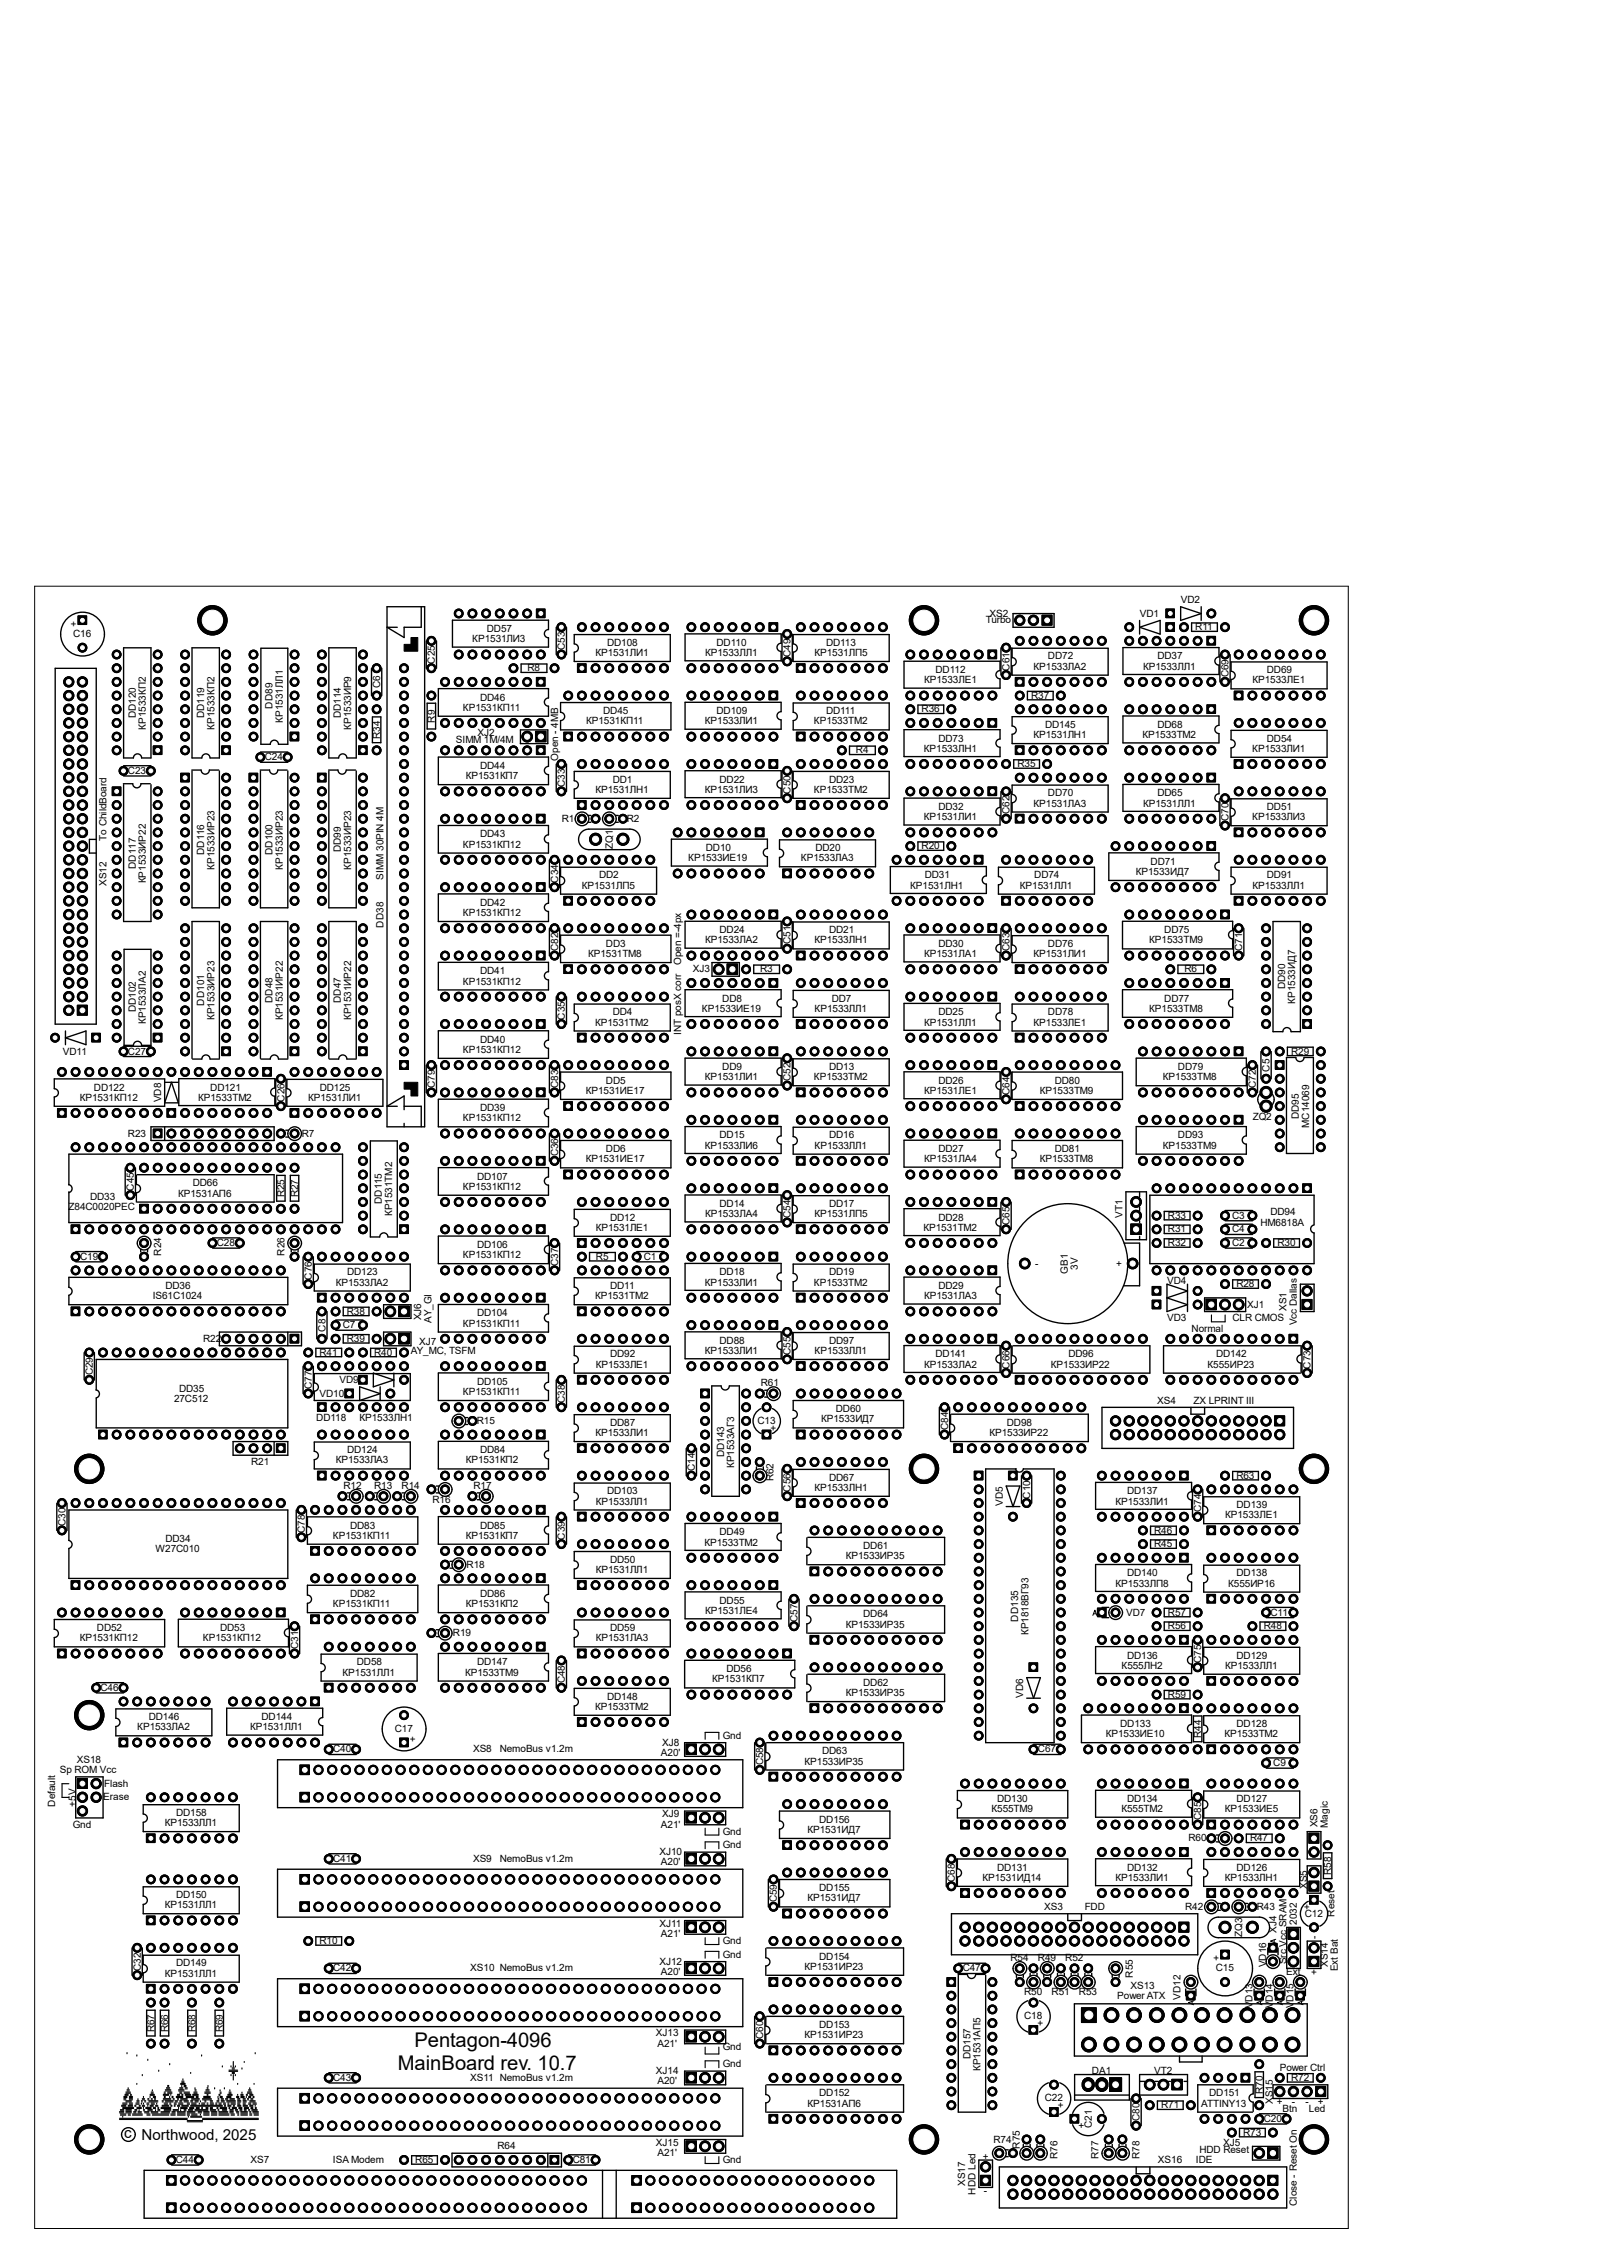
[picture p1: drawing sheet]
<svg xmlns="http://www.w3.org/2000/svg" width="297mm" height="420mm" viewBox="0 0 297 420" stroke-linecap="round" stroke-linejoin="round" font-family="sans-serif">
<defs><g id="words">
<g font-size="3.8">
<text x="76.9" y="379.9">Pentagon-4096</text>
<text x="73.9" y="384.1">MainBoard rev. 10.7</text>
</g>
<text font-size="2.8" x="23.1" y="396.9">c Northwood, 2025</text>
<g font-size="1.9">
<text x="219.2" y="111.9">VD2</text>
<text x="13" y="115.2" transform="rotate(90 13 115.2)">+</text>
<text x="13.6" y="118.3">C16</text>
<text x="87.7" y="119.2">КР1531ЛИ3</text>
<text x="90.4" y="117.3">DD57</text>
<text x="112.7" y="119.9">DD108</text>
<text x="133" y="119.9">DD110</text>
<text x="153.3" y="119.9">DD113</text>
<text x="183" y="115.7">Turbo</text>
<text x="183.7" y="114.4">XS2</text>
<text x="211.6" y="114.4">VD1</text>
<text x="221.9" y="117">R11</text>
<text x="80.7" y="123.2" transform="rotate(-90 80.7 123.2)">C25</text>
<text x="97.9" y="124.6">R8</text>
<text x="104.9" y="120.6" transform="rotate(-90 104.9 120.6)">C53</text>
<text x="110.5" y="121.8">КР1531ЛИ1</text>
<text x="130.9" y="121.8">КР1533ЛЛ1</text>
<text x="146.8" y="121.9" transform="rotate(-90 146.8 121.9)">C49</text>
<text x="151.2" y="121.8">КР1531ЛП5</text>
<text x="173.7" y="124.9">DD112</text>
<text x="187.4" y="124.4" transform="rotate(-90 187.4 124.4)">C61</text>
<text x="191.9" y="124.3">КР1533ЛА2</text>
<text x="194.5" y="122.4">DD72</text>
<text x="212.2" y="124.3">КР1533ЛЛ1</text>
<text x="214.9" y="122.4">DD37</text>
<text x="228" y="125.7" transform="rotate(-90 228 125.7)">C69</text>
<text x="235.2" y="124.9">DD69</text>
<text x="50.6" y="131.5" transform="rotate(-90 50.6 131.5)">DD89</text>
<text x="70.6" y="127.8" transform="rotate(-90 70.6 127.8)">C6</text>
<text x="85.9" y="131.9">КР1531КП11</text>
<text x="89.1" y="130">DD46</text>
<text x="171.5" y="126.8">КР1533ЛЕ1</text>
<text x="191.4" y="129.7">R37</text>
<text x="232.5" y="126.8">КР1533ЛЕ1</text>
<text x="25.2" y="133.3" transform="rotate(-90 25.2 133.3)">DD120</text>
<text x="27.1" y="135.4" transform="rotate(-90 27.1 135.4)">КР1533КП2</text>
<text x="37.9" y="133.3" transform="rotate(-90 37.9 133.3)">DD119</text>
<text x="39.8" y="135.4" transform="rotate(-90 39.8 135.4)">КР1533КП2</text>
<text x="52.5" y="134.1" transform="rotate(-90 52.5 134.1)">КР1531ЛЛ1</text>
<text x="63.3" y="133.3" transform="rotate(-90 63.3 133.3)">DD114</text>
<text x="65.2" y="135.5" transform="rotate(-90 65.2 135.5)">КР1533ИР9</text>
<text x="70.6" y="137.1" transform="rotate(-90 70.6 137.1)">R34</text>
<text x="80.7" y="134.1" transform="rotate(-90 80.7 134.1)">R9</text>
<text x="84.6" y="137.9">SIMM 1M/4M</text>
<text x="88.6" y="136.7">XJ2</text>
<text x="108.8" y="134.5">КР1531КП11</text>
<text x="112" y="132.6">DD45</text>
<text x="130.9" y="134.5">КР1533ЛИ1</text>
<text x="133" y="132.6">DD109</text>
<text x="151.1" y="134.5">КР1533ТМ2</text>
<text x="153.3" y="132.6">DD111</text>
<text x="171.1" y="132.2">R36</text>
<text x="174.2" y="137.6">DD73</text>
<text x="191.8" y="137">КР1531ЛН1</text>
<text x="194" y="135.1">DD145</text>
<text x="212.1" y="137">КР1533ТМ2</text>
<text x="214.9" y="135.1">DD68</text>
<text x="235.2" y="137.6">DD54</text>
<text x="23.8" y="143.6">C23</text>
<text x="49.2" y="141.1">C24</text>
<text x="89.1" y="142.7">DD44</text>
<text x="103.6" y="141.2" transform="rotate(-90 103.6 141.2)">Open - 4MB</text>
<text x="158.9" y="139.8">R4</text>
<text x="171.5" y="139.5">КР1533ЛН1</text>
<text x="188.9" y="142.4">R35</text>
<text x="232.5" y="139.5">КР1533ЛИ1</text>
<text x="86.4" y="144.6">КР1531КП7</text>
<text x="104.9" y="146" transform="rotate(-90 104.9 146)">C33</text>
<text x="110.5" y="147.2">КР1531ЛН1</text>
<text x="113.8" y="145.3">DD1</text>
<text x="130.9" y="147.2">КР1531ЛИ3</text>
<text x="133.6" y="145.3">DD22</text>
<text x="146.8" y="147.3" transform="rotate(-90 146.8 147.3)">C50</text>
<text x="151.1" y="147.2">КР1533ТМ2</text>
<text x="153.9" y="145.3">DD23</text>
<text x="191.9" y="149.7">КР1531ЛА3</text>
<text x="194.5" y="147.8">DD70</text>
<text x="212.2" y="149.7">КР1531ЛЛ1</text>
<text x="214.9" y="147.8">DD65</text>
<text x="89.1" y="155.4">DD43</text>
<text x="104.3" y="152.5">R1</text>
<text x="116.3" y="152.5">R2</text>
<text x="171.5" y="152.2">КР1531ЛИ1</text>
<text x="174.2" y="150.3">DD32</text>
<text x="187.4" y="151.1" transform="rotate(-90 187.4 151.1)">C62</text>
<text x="228" y="152.4" transform="rotate(-90 228 152.4)">C70</text>
<text x="232.5" y="152.2">КР1533ЛИ3</text>
<text x="235.2" y="150.3">DD51</text>
<text x="19.8" y="156.1" transform="rotate(-90 19.8 156.1)">To ChildBoard</text>
<text x="25.2" y="161.2" transform="rotate(-90 25.2 161.2)">DD117</text>
<text x="37.9" y="158.7" transform="rotate(-90 37.9 158.7)">DD116</text>
<text x="39.8" y="161.4" transform="rotate(-90 39.8 161.4)">КР1533ИР23</text>
<text x="50.6" y="158.7" transform="rotate(-90 50.6 158.7)">DD100</text>
<text x="52.5" y="161.4" transform="rotate(-90 52.5 161.4)">КР1533ИР23</text>
<text x="63.3" y="158.2" transform="rotate(-90 63.3 158.2)">DD99</text>
<text x="65.2" y="161.4" transform="rotate(-90 65.2 161.4)">КР1533ИР23</text>
<text x="85.9" y="157.3">КР1531КП12</text>
<text x="113.7" y="157.6" transform="rotate(-90 113.7 157.6)">ZQ1</text>
<text x="127.8" y="159.9">КР1533ИЕ19</text>
<text x="131" y="158">DD10</text>
<text x="148.7" y="159.9">КР1533ЛА3</text>
<text x="151.3" y="158">DD20</text>
<text x="171.1" y="157.6">R20</text>
<text x="213.6" y="160.5">DD71</text>
<text x="19.8" y="164.4" transform="rotate(-90 19.8 164.4)">XS12</text>
<text x="27.1" y="163.9" transform="rotate(-90 27.1 163.9)">КР1533ИР22</text>
<text x="71.2" y="163.3" transform="rotate(-90 71.2 163.3)">SIMM 30PIN 4M</text>
<text x="103.6" y="163.8" transform="rotate(-90 103.6 163.8)">C34</text>
<text x="108" y="164.9">КР1531ЛП5</text>
<text x="111.2" y="163">DD2</text>
<text x="169" y="164.9">КР1531ЛН1</text>
<text x="171.7" y="163">DD31</text>
<text x="189.3" y="164.9">КР1531ЛЛ1</text>
<text x="192" y="163">DD74</text>
<text x="210.8" y="162.4">КР1533ИД7</text>
<text x="232.5" y="164.9">КР1533ЛЛ1</text>
<text x="235.2" y="163">DD91</text>
<text x="71.2" y="172.2" transform="rotate(-90 71.2 172.2)">DD38</text>
<text x="85.9" y="170">КР1531КП12</text>
<text x="89.1" y="168.1">DD42</text>
<text x="133.6" y="173.2">DD24</text>
<text x="153.9" y="173.2">DD21</text>
<text x="216.1" y="173.2">DD75</text>
<text x="103.6" y="176.5" transform="rotate(-90 103.6 176.5)">C82</text>
<text x="109.2" y="177.6">КР1531ТМ8</text>
<text x="112.5" y="175.7">DD3</text>
<text x="126.4" y="179.1" transform="rotate(-90 126.4 179.1)">Open =-4px</text>
<text x="130.9" y="175.1">КР1533ЛА2</text>
<text x="146.8" y="175.3" transform="rotate(-90 146.8 175.3)">C51</text>
<text x="151.2" y="175.1">КР1533ЛН1</text>
<text x="171.5" y="177.6">КР1531ЛА1</text>
<text x="174.2" y="175.7">DD30</text>
<text x="187.4" y="176.5" transform="rotate(-90 187.4 176.5)">C63</text>
<text x="191.8" y="177.6">КР1531ЛИ1</text>
<text x="194.5" y="175.7">DD76</text>
<text x="213.3" y="175.1">КР1533ТМ9</text>
<text x="230.6" y="176.5" transform="rotate(-90 230.6 176.5)">C71</text>
<text x="85.9" y="182.7">КР1531КП12</text>
<text x="89.1" y="180.8">DD41</text>
<text x="128.6" y="180.5">XJ3</text>
<text x="134.1" y="185.9">DD8</text>
<text x="141.1" y="180.5">R3</text>
<text x="154.4" y="185.9">DD7</text>
<text x="216.1" y="185.9">DD77</text>
<text x="219.8" y="180.5">R6</text>
<text x="238.5" y="183.6" transform="rotate(-90 238.5 183.6)">DD90</text>
<text x="25.2" y="187.9" transform="rotate(-90 25.2 187.9)">DD102</text>
<text x="27.1" y="190.1" transform="rotate(-90 27.1 190.1)">КР1533ЛА2</text>
<text x="37.9" y="186.6" transform="rotate(-90 37.9 186.6)">DD101</text>
<text x="39.8" y="189.3" transform="rotate(-90 39.8 189.3)">КР1533ИР23</text>
<text x="50.6" y="186.1" transform="rotate(-90 50.6 186.1)">DD48</text>
<text x="52.5" y="189.3" transform="rotate(-90 52.5 189.3)">КР1531ИР22</text>
<text x="63.3" y="186.1" transform="rotate(-90 63.3 186.1)">DD47</text>
<text x="65.2" y="189.3" transform="rotate(-90 65.2 189.3)">КР1531ИР22</text>
<text x="104.9" y="189.2" transform="rotate(-90 104.9 189.2)">C35</text>
<text x="110.5" y="190.3">КР1531ТМ2</text>
<text x="113.8" y="188.4">DD4</text>
<text x="130.3" y="187.8">КР1533ИЕ19</text>
<text x="151.2" y="187.8">КР1533ЛЛ1</text>
<text x="171.5" y="190.3">КР1531ЛЛ1</text>
<text x="174.2" y="188.4">DD25</text>
<text x="191.9" y="190.3">КР1533ЛЕ1</text>
<text x="194.5" y="188.4">DD78</text>
<text x="213.3" y="187.8">КР1533ТМ8</text>
<text x="240.4" y="186.3" transform="rotate(-90 240.4 186.3)">КР1533ИД7</text>
<text x="11.7" y="195.7">VD11</text>
<text x="23.8" y="195.7">C27</text>
<text x="85.9" y="195.4">КР1531КП12</text>
<text x="89.1" y="193.5">DD40</text>
<text x="126.4" y="192.1" transform="rotate(-90 126.4 192.1)">INT posX corr</text>
<text x="239.7" y="195.7">R29</text>
<text x="17.4" y="202.4">DD122</text>
<text x="39" y="202.4">DD121</text>
<text x="59.4" y="202.4">DD125</text>
<text x="80.7" y="201.9" transform="rotate(-90 80.7 201.9)">C79</text>
<text x="103.6" y="201.9" transform="rotate(-90 103.6 201.9)">C83</text>
<text x="108.7" y="203">КР1531ИЕ17</text>
<text x="112.5" y="201.1">DD5</text>
<text x="130.9" y="200.5">КР1531ЛИ1</text>
<text x="134.1" y="198.6">DD9</text>
<text x="146.8" y="200.7" transform="rotate(-90 146.8 200.7)">C52</text>
<text x="151.1" y="200.5">КР1533ТМ2</text>
<text x="153.9" y="198.6">DD13</text>
<text x="171.5" y="203">КР1531ЛЕ1</text>
<text x="174.2" y="201.1">DD26</text>
<text x="187.4" y="203.2" transform="rotate(-90 187.4 203.2)">C64</text>
<text x="193" y="203">КР1533ТМ9</text>
<text x="195.8" y="201.1">DD80</text>
<text x="215.9" y="200.5">КР1533ТМ8</text>
<text x="218.7" y="198.6">DD79</text>
<text x="233.1" y="201.9" transform="rotate(-90 233.1 201.9)">C72</text>
<text x="235.7" y="198.9" transform="rotate(-90 235.7 198.9)">C5</text>
<text x="14.8" y="204.3">КР1531КП12</text>
<text x="29.9" y="204.6" transform="rotate(-90 29.9 204.6)">VD8</text>
<text x="36.8" y="204.3">КР1533ТМ2</text>
<text x="52.8" y="204.5" transform="rotate(-90 52.8 204.5)">C26</text>
<text x="57.2" y="204.3">КР1531ЛИ1</text>
<text x="85.9" y="208.1">КР1531КП12</text>
<text x="89.1" y="206.2">DD39</text>
<text x="232.5" y="207.8">ZQ2</text>
<text x="241.1" y="207.7" transform="rotate(-90 241.1 207.7)">DD95</text>
<text x="243" y="209.4" transform="rotate(-90 243 209.4)">MC14069</text>
<text x="23.8" y="211">R23</text>
<text x="56" y="211">R7</text>
<text x="103.6" y="214.6" transform="rotate(-90 103.6 214.6)">C36</text>
<text x="108.7" y="215.7">КР1531ИЕ17</text>
<text x="112.5" y="213.8">DD6</text>
<text x="130.9" y="213.2">КР1533ЛИ6</text>
<text x="133.6" y="211.3">DD15</text>
<text x="151.2" y="213.2">КР1533ЛЛ1</text>
<text x="153.9" y="211.3">DD16</text>
<text x="171.5" y="215.7">КР1531ЛА4</text>
<text x="174.2" y="213.8">DD27</text>
<text x="193" y="215.7">КР1533ТМ8</text>
<text x="195.8" y="213.8">DD81</text>
<text x="215.9" y="213.2">КР1533ТМ9</text>
<text x="218.7" y="211.3">DD93</text>
<text x="24.8" y="221" transform="rotate(-90 24.8 221)">C45</text>
<text x="35.8" y="220.2">DD66</text>
<text x="85.9" y="220.8">КР1531КП12</text>
<text x="88.6" y="218.9">DD107</text>
<text x="12.7" y="224.6">Z84C0020PEC</text>
<text x="16.7" y="222.7">DD33</text>
<text x="33.1" y="222.1">КР1531АП6</text>
<text x="52.8" y="222.2" transform="rotate(-90 52.8 222.2)">R25</text>
<text x="55.3" y="222.2" transform="rotate(-90 55.3 222.2)">R27</text>
<text x="70.9" y="223.5" transform="rotate(-90 70.9 223.5)">DD115</text>
<text x="72.8" y="225.7" transform="rotate(-90 72.8 225.7)">КР1531ТМ2</text>
<text x="113.2" y="226.5">DD12</text>
<text x="130.9" y="225.9">КР1533ЛА4</text>
<text x="133.6" y="224">DD14</text>
<text x="146.8" y="226.1" transform="rotate(-90 146.8 226.1)">C54</text>
<text x="151.2" y="225.9">КР1531ЛП5</text>
<text x="153.9" y="224">DD17</text>
<text x="174.2" y="226.5">DD28</text>
<text x="187.4" y="227.3" transform="rotate(-90 187.4 227.3)">C65</text>
<text x="208.4" y="226.1" transform="rotate(-90 208.4 226.1)">VT1</text>
<text x="216.8" y="226.2">R33</text>
<text x="228.7" y="226.2">C3</text>
<text x="234" y="227.5">HM6818A</text>
<text x="235.8" y="225.6">DD94</text>
<text x="14.9" y="233.8">C19</text>
<text x="29.9" y="233" transform="rotate(-90 29.9 233)">R24</text>
<text x="40.3" y="231.3">C28</text>
<text x="52.8" y="233" transform="rotate(-90 52.8 233)">R26</text>
<text x="85.9" y="233.5">КР1531КП12</text>
<text x="88.6" y="231.6">DD106</text>
<text x="110.6" y="228.4">КР1531ЛЕ1</text>
<text x="110.6" y="233.8">R5</text>
<text x="119.5" y="233.8">C1</text>
<text x="171.4" y="228.4">КР1531ТМ2</text>
<text x="216.8" y="228.7">R31</text>
<text x="216.8" y="231.3">R32</text>
<text x="228.7" y="231.3">C2</text>
<text x="228.7" y="228.7">C4</text>
<text x="237.1" y="231.3">R30</text>
<text x="30.7" y="239.2">DD36</text>
<text x="57.9" y="237.5" transform="rotate(-90 57.9 237.5)">C76</text>
<text x="62.3" y="238.6">КР1533ЛА2</text>
<text x="64.4" y="236.7">DD123</text>
<text x="103.6" y="234.9" transform="rotate(-90 103.6 234.9)">C37</text>
<text x="113.2" y="239.2">DD11</text>
<text x="130.9" y="238.6">КР1533ЛИ1</text>
<text x="133.6" y="236.7">DD18</text>
<text x="151.1" y="238.6">КР1533ТМ2</text>
<text x="153.9" y="236.7">DD19</text>
<text x="174.2" y="239.2">DD29</text>
<text x="192.2" y="235.1">-</text>
<text x="198.2" y="236.4" transform="rotate(-90 198.2 236.4)">GB1</text>
<text x="200.1" y="235.7" transform="rotate(-90 200.1 235.7)">3V</text>
<text x="207.2" y="235.1">+</text>
<text x="216.7" y="238.3">VD4</text>
<text x="229.5" y="238.9">R28</text>
<text x="28.4" y="241.1">IS61C1024</text>
<text x="64.4" y="244">R38</text>
<text x="78.2" y="245" transform="rotate(-90 78.2 245)">XJ6</text>
<text x="80.1" y="245.6" transform="rotate(-90 80.1 245.6)">AY_GI</text>
<text x="88.6" y="244.3">DD104</text>
<text x="110.5" y="241.1">КР1531ТМ2</text>
<text x="171.5" y="241.1">КР1531ЛА3</text>
<text x="216.7" y="245.2">VD3</text>
<text x="228.8" y="245.2">CLR CMOS</text>
<text x="231.5" y="242.7">XJ1</text>
<text x="238.8" y="243.3" transform="rotate(-90 238.8 243.3)">XS1</text>
<text x="240.7" y="246" transform="rotate(-90 240.7 246)">Vcc Dallas</text>
<text x="37.7" y="249.1">R22</text>
<text x="59.3" y="251.6">R41</text>
<text x="60.4" y="247.1" transform="rotate(-90 60.4 247.1)">C8</text>
<text x="63.6" y="246.5">C7</text>
<text x="64.4" y="249.1">R39</text>
<text x="69.5" y="251.6">R40</text>
<text x="76.3" y="251.2">AY_MC, TSFM</text>
<text x="77.8" y="249.7">XJ7</text>
<text x="85.9" y="246.2">КР1531КП11</text>
<text x="113.2" y="251.9">DD92</text>
<text x="130.9" y="251.3">КР1533ЛИ1</text>
<text x="133.6" y="249.4">DD88</text>
<text x="146.8" y="251.5" transform="rotate(-90 146.8 251.5)">C55</text>
<text x="151.2" y="251.3">КР1533ЛЛ1</text>
<text x="153.9" y="249.4">DD97</text>
<text x="173.7" y="251.9">DD141</text>
<text x="198.3" y="251.9">DD96</text>
<text x="221.2" y="247.1">Normal</text>
<text x="225.7" y="251.9">DD142</text>
<text x="17.2" y="255.3" transform="rotate(-90 17.2 255.3)">C29</text>
<text x="57.9" y="257.8" transform="rotate(-90 57.9 257.8)">C77</text>
<text x="63" y="256.7">VD9</text>
<text x="88.6" y="257">DD105</text>
<text x="110.6" y="253.8">КР1533ЛЕ1</text>
<text x="141.2" y="257.3">R61</text>
<text x="171.5" y="253.8">КР1533ЛА2</text>
<text x="187.4" y="254" transform="rotate(-90 187.4 254)">C66</text>
<text x="195.1" y="253.8">КР1533ИР22</text>
<text x="224.2" y="253.8">К555ИР23</text>
<text x="243.3" y="254" transform="rotate(-90 243.3 254)">C73</text>
<text x="32.3" y="260.2">27C512</text>
<text x="33.2" y="258.3">DD35</text>
<text x="58.7" y="263.7">DD118</text>
<text x="59.3" y="259.2">VD10</text>
<text x="66.7" y="263.7">КР1533ЛН1</text>
<text x="85.9" y="258.9">КР1531КП11</text>
<text x="104.9" y="260.3" transform="rotate(-90 104.9 260.3)">C38</text>
<text x="152.4" y="264">КР1533ИД7</text>
<text x="155.2" y="262.1">DD60</text>
<text x="214.8" y="260.5">XS4</text>
<text x="221.5" y="260.5">ZX LPRINT III</text>
<text x="64.4" y="269.7">DD124</text>
<text x="88.5" y="264.3">R15</text>
<text x="89.1" y="269.7">DD84</text>
<text x="110.5" y="266.5">КР1533ЛИ1</text>
<text x="113.2" y="264.6">DD87</text>
<text x="140.6" y="264.3">C13</text>
<text x="144.2" y="265.5" transform="rotate(-90 144.2 265.5)">+</text>
<text x="176" y="265.4" transform="rotate(-90 176 265.4)">C84</text>
<text x="183.6" y="266.5">КР1533ИР22</text>
<text x="186.9" y="264.6">DD98</text>
<text x="46.6" y="271.9">R21</text>
<text x="62.3" y="271.6">КР1533ЛА3</text>
<text x="86.4" y="271.6">КР1531КП2</text>
<text x="129" y="273" transform="rotate(-90 129 273)">C14</text>
<text x="134.4" y="270.5" transform="rotate(-90 134.4 270.5)">DD143</text>
<text x="136.3" y="272.5" transform="rotate(-90 136.3 272.5)">КР1533АГ3</text>
<text x="143.6" y="274.9" transform="rotate(-90 143.6 274.9)">R62</text>
<text x="153.9" y="274.8">DD67</text>
<text x="229.5" y="274.5">R63</text>
<text x="63.8" y="276.4">R12</text>
<text x="69.5" y="276.4">R13</text>
<text x="74.6" y="276.4">R14</text>
<text x="80.3" y="278.9">R16</text>
<text x="87.9" y="276.4">R17</text>
<text x="110.6" y="279.2">КР1533ЛЛ1</text>
<text x="112.7" y="277.3">DD103</text>
<text x="146.8" y="276.9" transform="rotate(-90 146.8 276.9)">C56</text>
<text x="151.2" y="276.7">КР1533ЛН1</text>
<text x="186.1" y="279.5" transform="rotate(-90 186.1 279.5)">VD5</text>
<text x="191.2" y="278.1" transform="rotate(-90 191.2 278.1)">C10</text>
<text x="207.1" y="279.2">КР1533ЛИ1</text>
<text x="209.2" y="277.3">DD137</text>
<text x="223" y="280.7" transform="rotate(-90 223 280.7)">C74</text>
<text x="227.4" y="281.8">КР1533ЛЕ1</text>
<text x="229.5" y="279.9">DD139</text>
<text x="12.2" y="283.2" transform="rotate(-90 12.2 283.2)">C30</text>
<text x="30.7" y="286.2">DD34</text>
<text x="56.6" y="284.5" transform="rotate(-90 56.6 284.5)">C78</text>
<text x="61.8" y="285.6">КР1531КП11</text>
<text x="65" y="283.7">DD83</text>
<text x="86.4" y="285.6">КР1531КП7</text>
<text x="89.1" y="283.7">DD85</text>
<text x="104.9" y="285.7" transform="rotate(-90 104.9 285.7)">C39</text>
<text x="130.8" y="286.9">КР1533ТМ2</text>
<text x="133.6" y="285">DD49</text>
<text x="160.2" y="287.5">DD61</text>
<text x="214.3" y="284.6">R46</text>
<text x="214.3" y="287.2">R45</text>
<text x="28.9" y="288.1">W27C010</text>
<text x="86.6" y="291">R18</text>
<text x="110.6" y="291.9">КР1531ЛЛ1</text>
<text x="113.2" y="290">DD50</text>
<text x="157" y="289.4">КР1533ИР35</text>
<text x="209.2" y="292.6">DD140</text>
<text x="229.5" y="292.6">DD138</text>
<text x="61.8" y="298.3">КР1531КП11</text>
<text x="65" y="296.4">DD82</text>
<text x="86.4" y="298.3">КР1531КП2</text>
<text x="89.1" y="296.4">DD86</text>
<text x="130.9" y="299.6">КР1531ЛЕ4</text>
<text x="133.6" y="297.7">DD55</text>
<text x="207.1" y="294.5">КР1533ЛП8</text>
<text x="209" y="299.9">VD7</text>
<text x="216.8" y="299.9">R57</text>
<text x="228" y="294.5">К555ИР16</text>
<text x="235.8" y="299.9">C11</text>
<text x="14.8" y="304.6">КР1531КП12</text>
<text x="18" y="302.7">DD52</text>
<text x="37.7" y="304.6">КР1531КП12</text>
<text x="40.9" y="302.7">DD53</text>
<text x="84.1" y="303.7">R19</text>
<text x="110.6" y="304.6">КР1531ЛА3</text>
<text x="113.2" y="302.7">DD59</text>
<text x="148" y="301" transform="rotate(-90 148 301)">C57</text>
<text x="157" y="302.1">КР1533ИР35</text>
<text x="160.2" y="300.2">DD64</text>
<text x="189" y="300.9" transform="rotate(-90 189 300.9)">DD135</text>
<text x="190.9" y="303.5" transform="rotate(-90 190.9 303.5)">КР1818ВГ93</text>
<text x="216.8" y="302.4">R56</text>
<text x="234.6" y="302.4">R48</text>
<text x="55.3" y="306.1" transform="rotate(-90 55.3 306.1)">C31</text>
<text x="63.6" y="311">КР1531ЛЛ1</text>
<text x="66.3" y="309.1">DD58</text>
<text x="86.3" y="311">КР1533ТМ9</text>
<text x="88.6" y="309.1">DD147</text>
<text x="134.8" y="310.4">DD56</text>
<text x="208.2" y="309.7">К555ЛН2</text>
<text x="209.2" y="307.8">DD136</text>
<text x="223" y="308.6" transform="rotate(-90 223 308.6)">C75</text>
<text x="227.4" y="309.7">КР1533ЛЛ1</text>
<text x="229.5" y="307.8">DD129</text>
<text x="18.7" y="313.8">C46</text>
<text x="104.9" y="312.4" transform="rotate(-90 104.9 312.4)">C48</text>
<text x="110.5" y="317.3">КР1533ТМ2</text>
<text x="112.7" y="315.4">DD148</text>
<text x="132.2" y="312.3">КР1531КП7</text>
<text x="157" y="314.8">КР1533ИР35</text>
<text x="160.2" y="312.9">DD62</text>
<text x="189.9" y="315.1" transform="rotate(-90 189.9 315.1)">VD6</text>
<text x="216.8" y="315.1">R59</text>
<text x="25.5" y="321.1">КР1533ЛА2</text>
<text x="27.6" y="319.2">DD146</text>
<text x="46.4" y="321.1">КР1531ЛЛ1</text>
<text x="48.6" y="319.2">DD144</text>
<text x="73.3" y="321.4">C17</text>
<text x="77.3" y="323.3" transform="rotate(-90 77.3 323.3)">+</text>
<text x="122.9" y="324">XJ8</text>
<text x="134.2" y="322.7">Gnd</text>
<text x="205.2" y="322.4">КР1533ИЕ10</text>
<text x="207.9" y="320.5">DD133</text>
<text x="223" y="322.6" transform="rotate(-90 223 322.6)">R44</text>
<text x="227.3" y="322.4">КР1533ТМ2</text>
<text x="229.5" y="320.5">DD128</text>
<text x="11.1" y="329.1">Sp ROM Vcc</text>
<text x="14.3" y="327.2">XS18</text>
<text x="61.9" y="325.3">C40</text>
<text x="87.8" y="325.3">XS8</text>
<text x="92.8" y="325.3">NemoBus v1.2m</text>
<text x="122.7" y="325.9">A20'</text>
<text x="141.7" y="327.7" transform="rotate(-90 141.7 327.7)">C58</text>
<text x="149.4" y="327.5">КР1533ИР35</text>
<text x="152.6" y="325.6">DD63</text>
<text x="192.7" y="325.3">C67</text>
<text x="236.4" y="327.8">C9</text>
<text x="10.2" y="335.3" transform="rotate(-90 10.2 335.3)">Default</text>
<text x="14.1" y="335.3" transform="rotate(-90 14.1 335.3)">+5V</text>
<text x="19.2" y="334.1">Erase</text>
<text x="19.3" y="331.6">Flash</text>
<text x="185.1" y="334.5">DD130</text>
<text x="209.2" y="334.5">DD134</text>
<text x="229.5" y="334.5">DD127</text>
<text x="13.5" y="339.2">Gnd</text>
<text x="30.6" y="338.9">КР1533ЛЛ1</text>
<text x="32.7" y="337">DD158</text>
<text x="122.7" y="339.2">A21'</text>
<text x="122.9" y="337.3">XJ9</text>
<text x="134.2" y="340.5">Gnd</text>
<text x="149.9" y="340.2">КР1531ИД7</text>
<text x="152.1" y="338.3">DD156</text>
<text x="184" y="336.4">К555ТМ9</text>
<text x="208.2" y="336.4">К555ТМ2</text>
<text x="220.6" y="341.8">R60</text>
<text x="223" y="337.8" transform="rotate(-90 223 337.8)">C85</text>
<text x="227.4" y="336.4">КР1533ИЕ5</text>
<text x="232" y="341.8">R47</text>
<text x="244.5" y="339.2" transform="rotate(-90 244.5 339.2)">XS6</text>
<text x="246.5" y="339.3" transform="rotate(-90 246.5 339.3)">Magic</text>
<text x="61.9" y="345.6">C41</text>
<text x="87.8" y="345.6">XS9</text>
<text x="92.8" y="345.6">NemoBus v1.2m</text>
<text x="122.4" y="344.3">XJ10</text>
<text x="122.7" y="346.2">A20'</text>
<text x="134.2" y="343">Gnd</text>
<text x="185.1" y="347.2">DD131</text>
<text x="209.2" y="347.2">DD132</text>
<text x="229.5" y="347.2">DD126</text>
<text x="247.1" y="348" transform="rotate(-90 247.1 348)">R58</text>
<text x="32.7" y="352.3">DD150</text>
<text x="144.2" y="353.1" transform="rotate(-90 144.2 353.1)">C59</text>
<text x="149.9" y="352.9">КР1531ИД7</text>
<text x="152.1" y="351">DD155</text>
<text x="177.2" y="349.2" transform="rotate(-90 177.2 349.2)">C68</text>
<text x="182.4" y="349.1">КР1531ИД14</text>
<text x="207.1" y="349.1">КР1533ЛИ1</text>
<text x="227.4" y="349.1">КР1533ЛН1</text>
<text x="242" y="353.4" transform="rotate(90 242 353.4)">+</text>
<text x="242.6" y="350.6" transform="rotate(-90 242.6 350.6)">XS5</text>
<text x="30.6" y="354.2">КР1531ЛЛ1</text>
<text x="122.4" y="357.6">XJ11</text>
<text x="122.7" y="359.5">A21'</text>
<text x="193.9" y="354.5">XS3</text>
<text x="201.3" y="354.5">FDD</text>
<text x="220" y="354.5">R42</text>
<text x="230.6" y="359.5" transform="rotate(-90 230.6 359.5)">ZQ3</text>
<text x="233.3" y="354.5">R43</text>
<text x="236.9" y="358.7" transform="rotate(-90 236.9 358.7)">XJ4</text>
<text x="240.7" y="357.2" transform="rotate(-90 240.7 357.2)">2032</text>
<text x="242.2" y="355.7">C12</text>
<text x="244.5" y="359.9" transform="rotate(-90 244.5 359.9)">-</text>
<text x="247.7" y="355.7" transform="rotate(-90 247.7 355.7)">Reset</text>
<text x="26.1" y="365.8" transform="rotate(-90 26.1 365.8)">C32</text>
<text x="32.7" y="365">DD149</text>
<text x="59.3" y="360.8">R10</text>
<text x="61.9" y="365.9">C42</text>
<text x="87.3" y="365.9">XS10 NemoBus v1.2m</text>
<text x="122.4" y="364.6">XJ12</text>
<text x="134.2" y="360.8">Gnd</text>
<text x="134.2" y="363.3">Gnd</text>
<text x="149.4" y="365.6">КР1531ИР23</text>
<text x="152.1" y="363.7">DD154</text>
<text x="178.7" y="365.9">C47</text>
<text x="187.6" y="364">R54</text>
<text x="192.7" y="364">R49</text>
<text x="197.7" y="364">R52</text>
<text x="225.1" y="362.9" transform="rotate(90 225.1 362.9)">+</text>
<text x="225.7" y="365.9">C15</text>
<text x="235" y="365.1" transform="rotate(-90 235 365.1)">VD16</text>
<text x="238.8" y="364.6" transform="rotate(-90 238.8 364.6)">Src Vcc SRAM</text>
<text x="246.5" y="365.1" transform="rotate(-90 246.5 365.1)">XS14</text>
<text x="248.4" y="365.8" transform="rotate(-90 248.4 365.8)">Ext Bat</text>
<text x="30.6" y="366.9">КР1531ЛЛ1</text>
<text x="122.7" y="366.5">A20'</text>
<text x="190.1" y="370.3">R50</text>
<text x="195.2" y="370.3">R51</text>
<text x="200.3" y="370.3">R53</text>
<text x="207.4" y="371">Power ATX</text>
<text x="209.9" y="369.1">XS13</text>
<text x="210.3" y="367" transform="rotate(-90 210.3 367)">R55</text>
<text x="219.2" y="371.2" transform="rotate(-90 219.2 371.2)">VD12</text>
<text x="238.7" y="366.5">Ext</text>
<text x="244.5" y="366.5" transform="rotate(-90 244.5 366.5)">+</text>
<text x="28.7" y="377.2" transform="rotate(-90 28.7 377.2)">R67</text>
<text x="31.2" y="377.2" transform="rotate(-90 31.2 377.2)">R66</text>
<text x="36.3" y="377.2" transform="rotate(-90 36.3 377.2)">R68</text>
<text x="41.4" y="377.2" transform="rotate(-90 41.4 377.2)">R69</text>
<text x="121.8" y="378">XJ13</text>
<text x="152.1" y="376.4">DD153</text>
<text x="190.1" y="374.8">C18</text>
<text x="193.8" y="376" transform="rotate(-90 193.8 376)">+</text>
<text x="232.5" y="372.7" transform="rotate(-90 232.5 372.7)">VD13</text>
<text x="236.3" y="372.7" transform="rotate(-90 236.3 372.7)">VD14</text>
<text x="240.1" y="372.7" transform="rotate(-90 240.1 372.7)">VD15</text>
<text x="122.1" y="379.9">A21'</text>
<text x="134.2" y="383.7">Gnd</text>
<text x="134.2" y="380.5">Gnd</text>
<text x="141.7" y="378.5" transform="rotate(-90 141.7 378.5)">C60</text>
<text x="149.4" y="378.3">КР1531ИР23</text>
<text x="180.1" y="382.2" transform="rotate(-90 180.1 382.2)">DD157</text>
<text x="61.9" y="386.2">C43</text>
<text x="87.3" y="386.2">XS11 NemoBus v1.2m</text>
<text x="121.8" y="384.9">XJ14</text>
<text x="122.1" y="386.8">A20'</text>
<text x="152.1" y="389.1">DD152</text>
<text x="182" y="384.4" transform="rotate(-90 182 384.4)">КР1531АП5</text>
<text x="202.7" y="384.9">DA1</text>
<text x="214.3" y="384.9">VT2</text>
<text x="224.5" y="389.1">DD151</text>
<text x="234.4" y="388.6" transform="rotate(-90 234.4 388.6)">R70</text>
<text x="237.6" y="384.3">Power Ctrl</text>
<text x="239.7" y="386.2">R72</text>
<text x="149.9" y="391">КР1531АП6</text>
<text x="193.9" y="390">C22</text>
<text x="197.6" y="391.2" transform="rotate(-90 197.6 391.2)">+</text>
<text x="200.2" y="395.1">+</text>
<text x="202.6" y="395" transform="rotate(-90 202.6 395)">C21</text>
<text x="211.5" y="393.7" transform="rotate(-90 211.5 393.7)">C80</text>
<text x="215.5" y="391.3">R71</text>
<text x="223" y="391">ATTINY13</text>
<text x="234.6" y="393.8">C20</text>
<text x="236.3" y="390.5" transform="rotate(-90 236.3 390.5)">XS15</text>
<text x="237" y="390.7">+</text>
<text x="238" y="391.9">Btn</text>
<text x="239.8" y="390.7">-</text>
<text x="242.3" y="390.7">-</text>
<text x="243" y="391.9">Led</text>
<text x="244.7" y="390.7">+</text>
<text x="32.6" y="401.4">C44</text>
<text x="46.5" y="401.4">XS7</text>
<text x="61.8" y="401.4">ISA Modem</text>
<text x="77.1" y="401.4">R65</text>
<text x="92.3" y="398.9">R64</text>
<text x="106.3" y="401.4">C81</text>
<text x="121.8" y="398.3">XJ15</text>
<text x="122.1" y="400.2">A21'</text>
<text x="134.2" y="401.4">Gnd</text>
<text x="182.4" y="400.8">+</text>
<text x="184.4" y="397.6">R74</text>
<text x="189.3" y="398.8" transform="rotate(-90 189.3 398.8)">R75</text>
<text x="196.3" y="400.7" transform="rotate(-90 196.3 400.7)">R76</text>
<text x="203.9" y="400.7" transform="rotate(-90 203.9 400.7)">R77</text>
<text x="211.5" y="400.7" transform="rotate(-90 211.5 400.7)">R78</text>
<text x="214.9" y="401.4">XS16</text>
<text x="222" y="401.4">IDE</text>
<text x="222.6" y="399.5">HDD Reset</text>
<text x="227" y="398.3">XJ5</text>
<text x="230.8" y="396.4">R73</text>
<text x="179.1" y="405.7" transform="rotate(-90 179.1 405.7)">XS17</text>
<text x="181.1" y="407.3" transform="rotate(-90 181.1 407.3)">HDD Led</text>
<text x="182.6" y="407.2">-</text>
<text x="240.7" y="409.4" transform="rotate(-90 240.7 409.4)">Close - Reset On</text>
</g>
</g></defs>
<g fill="none" stroke="#000" stroke-width=".25">
<path d="M71.8 112.6h7v96.5h-7zM78.2 112.6v3.8h-3.2v1.9l-3.2-1.9h1.9M79.1 119v5M81 119v5M84 115.1h17.8v1.7a.76 .76 0 0 0-.8 .8 .76 .76 0 0 0 .8 .8v1.7h-17.8zM103.3 116.4v5.1M105.2 116.4v5.1M106.6 117.8h17.8v5h-17.8v-1.8a.76 .76 0 0 0 .8-.7 .76 .76 0 0 0-.8-.8zM127.2 117.6h17.8v1.8a.76 .76 0 0 0-.8 .7 .76 .76 0 0 0 .8 .8v1.7h-17.8zM145.2 117.7v5.1M147.1 117.7v5.1M147.2 117.8h17.9v5h-17.9v-1.8a.76 .76 0 0 0 .8-.7 .76 .76 0 0 0-.8-.8z"/>
<path d="M188 113.9h7.7v2.5h-7.7zM211.5 115.1v2.6M211.5 116.4l3.8-1.3v2.6zM219.2 112.6l3.8 1.3-3.8 1.2zM221.2 115.6h4.8v1.6h-4.8zM223 112.6v2.5M10.2 124h7.7v66.1h-7.7zM22.9 120.2h5.1v20.5h-1.7a.76 .76 0 0 0-.8-.8 .76 .76 0 0 0-.7 .8h-1.9zM35.6 120.2h5.1v20.5h-1.7a.76 .76 0 0 0-.8-.8 .76 .76 0 0 0-.7 .8h-1.9zM48.3 139.6h5.1M48.4 120.3h5v17.8h-1.7a.76 .76 0 0 0-.8-.7 .76 .76 0 0 0-.7 .7h-1.8zM61 120.2h5.1v20.5h-1.7a.76 .76 0 0 0-.8-.8 .76 .76 0 0 0-.7 .8h-1.9z"/>
<path d="M69 124v5.1M69.1 133.1h1.6v4.7h-1.6zM70.9 124v5.1M79.3 130.5h1.6v4.8h-1.6zM81.4 127.8h20.4v1.7a.76 .76 0 0 0-.8 .8 .76 .76 0 0 0 .8 .8v1.8h-20.4v-5.1M96.6 135.5h5.1v2.5h-5.1zM96.7 123.2h4.8v1.6h-4.8zM104.1 130.4h20.4v5.1h-20.4v-1.8a.76 .76 0 0 0 .7-.7 .76 .76 0 0 0-.7-.8zM127.2 130.3h17.8v1.8a.76 .76 0 0 0-.8 .7 .76 .76 0 0 0 .8 .8v1.7h-17.8zM147.2 130.5h17.9v5h-17.9v-1.8a.76 .76 0 0 0 .8-.7 .76 .76 0 0 0-.8-.8zM157.7 138.5h4.8v1.5h-4.8zM167.8 135.4h17.8v1.8a.76 .76 0 0 0-.7 .7 .76 .76 0 0 0 .7 .8v1.7h-17.8z"/>
<path d="M167.8 122.7h17.8v1.8a.76 .76 0 0 0-.7 .7 .76 .76 0 0 0 .7 .8v1.7h-17.8zM170.4 130.9h4.8v1.5h-4.8zM185.8 120.2v5.1M187.7 120.2v5.1M187.9 120.3h17.8v5h-17.8v-1.7a.76 .76 0 0 0 .7-.8 .76 .76 0 0 0-.7-.8zM187.9 133h17.8v5h-17.8v-1.7a.76 .76 0 0 0 .7-.8 .76 .76 0 0 0-.7-.8zM190.7 128.3h4.8v1.6h-4.8zM208.4 120.2h17.9v1.7a.76 .76 0 0 0-.8 .8 .76 .76 0 0 0 .8 .7v1.8h-17.9zM208.4 132.9h17.9v1.7a.76 .76 0 0 0-.8 .8 .76 .76 0 0 0 .8 .7v1.8h-17.9zM226.4 121.5v5.1M228.3 121.5v5.1M228.5 135.6h17.8v4.9h-17.8v-1.7a.76 .76 0 0 0 .8-.8 .76 .76 0 0 0-.8-.7z"/>
<path d="M228.5 122.9h17.8v4.9h-17.8v-1.7a.76 .76 0 0 0 .8-.8 .76 .76 0 0 0-.8-.7zM17.9 155.8h-1.3v2.5h1.3M22.9 145.5h1.7a.76 .76 0 0 0 .8 .7 .76 .76 0 0 0 .8-.7h1.7M22.9 142.1h5.1M22.9 144h5.1M22.9 145.6v25.4h5.1v-25.4M35.6 142.9h1.7a.76 .76 0 0 0 .8 .8 .76 .76 0 0 0 .8-.8h1.7M35.6 143.1v25.4h5.1v-25.4M48.3 142.9h1.7a.76 .76 0 0 0 .8 .8 .76 .76 0 0 0 .8-.8h1.7M48.3 141.5h5.1M48.3 143.1v25.4h5.1v-25.4M61 142.9h1.7a.76 .76 0 0 0 .8 .8 .76 .76 0 0 0 .8-.8h1.7"/>
<path d="M61 143.1v25.4h5.1v-25.4M81.4 153.2h20.4v1.7a.76 .76 0 0 0-.8 .8 .76 .76 0 0 0 .8 .8v1.8h-20.4v-5.1M81.4 140.5h20.4v1.7a.76 .76 0 0 0-.8 .8 .76 .76 0 0 0 .8 .8v1.8h-20.4v-5.1M102 159.6v5.1M103.3 141.8v5.1M103.9 159.6v5.1M105.2 141.8v5.1M106.6 143.2h17.8v5h-17.8v-1.8a.76 .76 0 0 0 .8-.7 .76 .76 0 0 0-.8-.8zM108 154.4l.8-.4 .5-.1h7.6a1.9 1.9 0 0 1 1.9 1.9 1.9 1.9 0 0 1-1.9 1.9h-7.6a1.9 1.9 0 0 1-1.8-1.2 1.9 1.9 0 0 1 .5-2.1zM109.2 152.6h.5M109.2 151.3h.5M114.3 152.6h.5"/>
<path d="M114.3 151.3h.5M124.6 155.7h17.9v1.8a.76 .76 0 0 0-.8 .7 .76 .76 0 0 0 .8 .8v1.7h-17.9zM127.2 143h17.8v1.8a.76 .76 0 0 0-.8 .7 .76 .76 0 0 0 .8 .8v1.7h-17.8zM144.7 155.9h17.8v5h-17.8v-1.8a.76 .76 0 0 0 .8-.7 .76 .76 0 0 0-.8-.8zM145.2 143.1v5.1M147.1 143.1v5.1M147.2 143.2h17.9v5h-17.9v-1.8a.76 .76 0 0 0 .8-.7 .76 .76 0 0 0-.8-.8zM167.8 148.1h17.8v1.8a.76 .76 0 0 0-.7 .7 .76 .76 0 0 0 .7 .8v1.7h-17.8zM170.4 156.3h4.8v1.5h-4.8zM185.8 146.9v5.1M187.7 146.9v5.1M187.9 145.7h17.8v5h-17.8v-1.7a.76 .76 0 0 0 .7-.8 .76 .76 0 0 0-.7-.8z"/>
<path d="M188.2 141h4.8v1.6h-4.8zM205.8 158.3h20.5v1.7a.76 .76 0 0 0-.8 .8 .76 .76 0 0 0 .8 .7v1.9h-20.5v-5.1M208.4 145.6h17.9v1.7a.76 .76 0 0 0-.8 .8 .76 .76 0 0 0 .8 .7v1.8h-17.9zM226.4 148.2v5M228.3 148.2v5M228.5 148.3h17.8v4.9h-17.8v-1.7a.76 .76 0 0 0 .8-.8 .76 .76 0 0 0-.8-.7zM23 176.2h5v17.8h-1.7a.76 .76 0 0 0-.8-.7 .76 .76 0 0 0-.7 .7h-1.8zM81.4 165.9h20.4v1.7a.76 .76 0 0 0-.8 .8 .76 .76 0 0 0 .8 .8v1.8h-20.4v-5.1M81.4 178.6h20.4v1.7a.76 .76 0 0 0-.8 .8 .76 .76 0 0 0 .8 .8v1.8h-20.4v-5.1M102 172.3v5.1M103.9 172.3v5.1M104.1 161h17.8v4.9h-17.8v-1.7a.76 .76 0 0 0 .7-.8 .76 .76 0 0 0-.7-.7z"/>
<path d="M104.1 173.6h20.4v5h-20.4v-1.7a.76 .76 0 0 0 .7-.8 .76 .76 0 0 0-.7-.7zM127.2 171h17.8v1.7a.76 .76 0 0 0-.8 .8 .76 .76 0 0 0 .8 .7v1.8h-17.8zM132.2 178.6h5v2.6h-5zM139.9 179.1h4.8v1.6h-4.8zM145.2 171v5.1M147.1 171v5.1M147.2 171.1h17.9v5h-17.9v-1.7a.76 .76 0 0 0 .8-.8 .76 .76 0 0 0-.8-.8zM165.3 160.8h17.8v1.8a.76 .76 0 0 0-.8 .7 .76 .76 0 0 0 .8 .8v1.7h-17.8zM167.8 173.5h17.8v1.8a.76 .76 0 0 0-.7 .7 .76 .76 0 0 0 .7 .8v1.7h-17.8zM185.3 161h17.9v4.9h-17.9v-1.7a.76 .76 0 0 0 .8-.8 .76 .76 0 0 0-.8-.7zM185.8 172.3v5.1M187.7 172.3v5.1"/>
<path d="M187.9 173.7h17.8v4.9h-17.8v-1.7a.76 .76 0 0 0 .7-.8 .76 .76 0 0 0-.7-.7zM208.4 171h20.4v1.7a.76 .76 0 0 0-.8 .8 .76 .76 0 0 0 .8 .7v1.9h-20.4zM218.7 179.1h4.7v1.6h-4.7zM228.5 161h17.8v4.9h-17.8v-1.7a.76 .76 0 0 0 .8-.8 .76 .76 0 0 0-.8-.7zM229 172.3v5.1M230.9 172.3v5.1M236.3 171h5.1v20.5h-1.8a.76 .76 0 0 0-.7-.8 .76 .76 0 0 0-.8 .8h-1.8zM12.1 192.6l3.9-1.3v2.6zM12.1 191.3v2.6M22.9 194.2h5.1M22.9 196.1h5.1M35.6 196.4v-25.4h5.1v25.4"/>
<path d="M35.7 196.6h1.8a.76 .76 0 0 1 .7-.8 .76 .76 0 0 1 .8 .8h1.7M48.3 196.4v-25.4h5.1v25.4M48.4 196.6h1.8a.76 .76 0 0 1 .7-.8 .76 .76 0 0 1 .8 .8h1.7M61 196.4v-25.4h5.1v25.4M61.1 196.6h1.8a.76 .76 0 0 1 .7-.8 .76 .76 0 0 1 .8 .8h1.7M79.1 197.7v5.1M81 197.7v5.1M81.4 191.3h20.4v1.7a.76 .76 0 0 0-.8 .8 .76 .76 0 0 0 .8 .8v1.8h-20.4v-5.1M102 197.7v5.1M103.3 185v5.1M103.9 197.7v5.1M104.1 199h20.4v5h-20.4v-1.7a.76 .76 0 0 0 .7-.8 .76 .76 0 0 0-.7-.7z"/>
<path d="M105.2 185v5.1M106.6 186.4h17.8v4.9h-17.8v-1.7a.76 .76 0 0 0 .8-.8 .76 .76 0 0 0-.8-.7zM127.2 183.7h17.8v1.7a.76 .76 0 0 0-.8 .8 .76 .76 0 0 0 .8 .7v1.8h-17.8zM127.2 196.4h17.8v1.7a.76 .76 0 0 0-.8 .8 .76 .76 0 0 0 .8 .7v1.8h-17.8zM145.2 196.4v5.1M147.1 196.4v5.1M147.2 183.8h17.9v5h-17.9v-1.7a.76 .76 0 0 0 .8-.8 .76 .76 0 0 0-.8-.8zM147.2 196.5h17.9v5h-17.9v-1.7a.76 .76 0 0 0 .8-.8 .76 .76 0 0 0-.8-.8zM167.8 186.2h17.8v1.8a.76 .76 0 0 0-.7 .7 .76 .76 0 0 0 .7 .8v1.7h-17.8zM167.8 198.9h17.8v1.8a.76 .76 0 0 0-.7 .7 .76 .76 0 0 0 .7 .8v1.7h-17.8zM185.8 199v5M187.7 199v5"/>
<path d="M187.9 186.4h17.8v4.9h-17.8v-1.7a.76 .76 0 0 0 .7-.8 .76 .76 0 0 0-.7-.7zM187.9 199h20.5v5h-20.5v-1.7a.76 .76 0 0 0 .7-.8 .76 .76 0 0 0-.7-.7zM208.4 183.7h20.4v1.7a.76 .76 0 0 0-.8 .8 .76 .76 0 0 0 .8 .7v1.9h-20.4v-5.1M210.9 196.4h20.5v1.7a.76 .76 0 0 0-.8 .8 .76 .76 0 0 0 .8 .7v1.9h-20.5v-5.1M231.5 197.7v5.1M233.4 197.7v5.1M234.1 195.2v5M236 195.2v5M238.8 196.3h1.7a.76 .76 0 0 0 .8 .7 .76 .76 0 0 0 .8-.7h1.7v17.8h-5zM239 194.4h4.8v1.5h-4.8zM10.1 200.2h20.5v5.1h-20.5v-1.7a.76 .76 0 0 0 .7-.8 .76 .76 0 0 0-.7-.7zM12.7 219.8a.76 .76 0 0 1 .7 .8 .76 .76 0 0 1-.6 .7"/>
<path d="M12.8 219.9v-5.7h50.8v12.7h-50.8v-5.7M23.2 216.7v5.1M25.1 216.7v5.1M25.3 218.1v1.7a.76 .76 0 0 1 .8 .8 .76 .76 0 0 1-.8 .8v1.7M25.5 218h25.4v5.1h-25.4M28 209.1h22.9v2.6h-22.9zM30.6 200.9h2.5M30.6 209.1v2.6M31.8 200.9l1.3 3.8h-2.5zM33.2 200.2h17.8v1.7a.76 .76 0 0 0-.8 .8 .76 .76 0 0 0 .8 .8v1.7h-17.8zM51.2 200.2v5.1M51.4 218.1h1.5v4.8h-1.5z"/>
<path d="M53 209.8h.6M53 211h.6M53.1 200.2v5.1M53.3 200.3h17.8v5h-17.8v-1.7a.76 .76 0 0 0 .7-.8 .76 .76 0 0 0-.7-.7zM53.9 218.1h1.6v4.8h-1.6zM68.7 211.8h5v17.8h-1.7a.76 .76 0 0 0-.8-.8 .76 .76 0 0 0-.7 .8h-1.8zM73.7 205.3h-1.9l3.2-1.9v2.6M75 208.5v.6M75 205.3h3.2v3.8M81.4 216.7h20.4v1.7a.76 .76 0 0 0-.8 .8 .76 .76 0 0 0 .8 .8v1.8h-20.4v-5.1M81.4 204h20.4v1.7a.76 .76 0 0 0-.8 .8 .76 .76 0 0 0 .8 .8v1.8h-20.4v-5.1M102 210.4v5.1"/>
<path d="M103.9 210.4v5.1M104.1 211.7h20.4v5h-20.4v-1.7a.76 .76 0 0 0 .7-.8 .76 .76 0 0 0-.7-.7zM127.2 209.1h17.8v1.7a.76 .76 0 0 0-.8 .8 .76 .76 0 0 0 .8 .7v1.8h-17.8zM147.2 209.2h17.9v5h-17.9v-1.7a.76 .76 0 0 0 .8-.8 .76 .76 0 0 0-.8-.8zM167.8 211.6h17.8v1.8a.76 .76 0 0 0-.7 .7 .76 .76 0 0 0 .7 .8v1.7h-17.8zM187.9 211.7h20.5v5h-20.5v-1.7a.76 .76 0 0 0 .7-.8 .76 .76 0 0 0-.7-.7zM210.9 209.1h20.5v1.7a.76 .76 0 0 0-.8 .8 .76 .76 0 0 0 .8 .7v1.9h-20.5zM14.1 232.3h5M14.1 234.2h5M26.1 231.9v.5M27.4 231.9v.5M39.5 229.7h5"/>
<path d="M39.5 231.6h5M54.1 231.9v.5M55.3 231.9v.5M56.3 233.3v5M58.2 233.3v5M58.3 234.6h17.9v5h-17.9v-1.7a.76 .76 0 0 0 .8-.8 .76 .76 0 0 0-.8-.8zM81.4 229.4h20.4v1.7a.76 .76 0 0 0-.8 .8 .76 .76 0 0 0 .8 .8v1.8h-20.4v-5.1M102 230.7v5.1M103.9 230.7v5.1M106.6 224.5h17.8v4.9h-17.8v-1.7a.76 .76 0 0 0 .8-.8 .76 .76 0 0 0-.8-.7zM106.6 237.2h17.8v4.9h-17.8v-1.7a.76 .76 0 0 0 .8-.8 .76 .76 0 0 0-.8-.7zM109.4 232.5h4.8v1.5h-4.8z"/>
<path d="M118.2 232.3h5.1M118.2 234.2h5.1M127.2 221.8h17.8v1.7a.76 .76 0 0 0-.8 .8 .76 .76 0 0 0 .8 .7v1.8h-17.8zM127.2 234.5h17.8v1.7a.76 .76 0 0 0-.8 .8 .76 .76 0 0 0 .8 .7v1.8h-17.8zM145.2 221.8v5.1M147.1 221.8v5.1M147.2 221.9h17.9v5h-17.9v-1.7a.76 .76 0 0 0 .8-.8 .76 .76 0 0 0-.8-.8zM147.2 234.6h17.9v5h-17.9v-1.7a.76 .76 0 0 0 .8-.8 .76 .76 0 0 0-.8-.8zM167.8 224.3h17.8v1.8a.76 .76 0 0 0-.7 .7 .76 .76 0 0 0 .7 .8v1.7h-17.8zM167.8 237h17.8v1.8a.76 .76 0 0 0-.7 .7 .76 .76 0 0 0 .7 .8v1.7h-17.8zM185.8 223.1v5.1M187.7 223.1v5.1"/>
<path d="M208.7 230.7h2.8v7.9h-2.8M209 221.2h3.8v8.9h-3.8zM211.5 221.2v.9M211.5 224v.7M211.5 226.6v.3M211.5 229.4v.7M216.1 224.8h4.8v1.6h-4.8zM216.1 227.4h4.8v1.5h-4.8zM216.1 229.9h4.8v1.6h-4.8zM216.6 238.3l3.8 1.3-3.8 1.3 3.8 1.2-3.8 1.3zM220.4 238.3v5.1M227.4 229.7h5.1"/>
<path d="M227.4 231.6h5.1M227.4 227.2h5.1M227.4 229.1h5.1M227.4 224.7h5.1M227.4 226.6h5.1M228.8 237.5h4.8v1.6h-4.8zM236.4 229.9h4.8v1.6h-4.8zM241.4 238.3h2.5v5.1h-2.5zM243.9 227.3v-5.5h-30.5v12.7h30.5v-5.7a.76 .76 0 0 1-.6-.7 .76 .76 0 0 1 .6-.8M12.8 240.4a.76 .76 0 0 0 .6-.8 .76 .76 0 0 0-.7-.7l.1-1.8h40.6v5h-40.6v-1.7M15.6 251v5.1M17.5 251v5.1"/>
<path d="M17.8 257.9a.76 .76 0 0 1 .7 .8 .76 .76 0 0 1-.6 .7v5.6h35.5v-12.7h-35.5v5.7M40.7 247.2h15.3v2.6h-15.3zM53.4 247.2v2.6M56.3 253.6v5.1M58.2 253.6v5.1M58.3 254.9h17.9v5h-17.9v-1.7a.76 .76 0 0 0 .8-.8 .76 .76 0 0 0-.8-.7zM58.6 250.2h4.8v1.6h-4.8zM58.8 243.4v5.1M60.7 243.4v5.1M62.3 246.9h5.1M62.3 245h5.1M63.7 242.6h4.8v1.6h-4.8z"/>
<path d="M63.7 247.7h4.8v1.6h-4.8zM66.8 257.4l3.8 1.3-3.8 1.2zM68.8 250.2h4.8v1.6h-4.8zM69.3 254.8l3.8 1.3-3.8 1.3zM70.6 257.4v2.5M71.2 247.2h5.1v2.6h-5.1zM71.2 242.1h5.1v2.6h-5.1zM73.1 254.8v2.6M81.4 242.1h20.4v1.7a.76 .76 0 0 0-.8 .8 .76 .76 0 0 0 .8 .8v1.8h-20.4v-5.1M81.4 254.8h20.4v1.7a.76 .76 0 0 0-.8 .8 .76 .76 0 0 0 .8 .8v1.8h-20.4v-5.1M103.3 256.1v5.1M105.2 256.1v5.1"/>
<path d="M106.6 249.9h17.8v4.9h-17.8v-1.7a.76 .76 0 0 0 .8-.8 .76 .76 0 0 0-.8-.7zM127.2 247.2h17.8v1.7a.76 .76 0 0 0-.8 .8 .76 .76 0 0 0 .8 .7v1.8h-17.8zM141.9 258h.6M141.9 259.3h.6M145.2 247.2v5.1M147.1 247.2v5.1M147.2 259.9h20.5v5.1h-20.5v-1.7a.76 .76 0 0 0 .8-.8 .76 .76 0 0 0-.8-.8zM147.2 247.3h17.9v5h-17.9v-1.7a.76 .76 0 0 0 .8-.8 .76 .76 0 0 0-.8-.8zM167.8 249.7h17.8v1.8a.76 .76 0 0 0-.7 .7 .76 .76 0 0 0 .7 .8v1.7h-17.8zM185.8 249.8v5M187.7 249.8v5M187.9 249.9v1.7a.76 .76 0 0 1 .7 .7 .76 .76 0 0 1-.7 .8v1.7"/>
<path d="M188 249.8h25.4v5h-25.4M223.6 240.9h7.6v2.5h-7.6zM241.4 249.8h-25.4v5h25.4M241.5 249.7v1.8a.76 .76 0 0 0-.8 .7 .76 .76 0 0 0 .8 .8v1.7M241.7 249.8v5M243.6 249.8v5M10.5 279v5.1M12.4 279v5.1M43.3 267.5h10.1v2.6h-10.1zM50.9 267.5v2.6M58.3 267.6h17.9v5h-17.9v-1.7a.76 .76 0 0 0 .8-.8 .76 .76 0 0 0-.8-.7zM64.5 277.1h.5"/>
<path d="M64.5 278.3h.5M69.6 277.1h.5M69.6 278.3h.5M74.6 277.1h.5M74.6 278.3h.5M81 277.1h.5M81 275.8h.5M81.4 267.5h20.4v1.7a.76 .76 0 0 0-.8 .8 .76 .76 0 0 0 .8 .8v1.8h-20.4v-5.1M86.3 264.4h.5M86.3 263.1h.5M88.6 277.1h.5M88.6 278.3h.5"/>
<path d="M106.6 275.3h17.8v4.9h-17.8v-1.7a.76 .76 0 0 0 .8-.8 .76 .76 0 0 0-.8-.7zM106.6 262.6h17.8v4.9h-17.8v-1.7a.76 .76 0 0 0 .8-.8 .76 .76 0 0 0-.8-.7zM127.4 268.8v5.1M129.3 268.8v5.1M132.1 277.7v-20.5h1.8a.76 .76 0 0 0 .7 .8 .76 .76 0 0 0 .8-.8h1.8v20.5h-5M140.4 272.2v.6M141.3 261.4a2.54 2.54 0 0 0-1.5 2.3 2.54 2.54 0 0 0 1.5 2.3M141.7 272.2v.6M143.4 261.4a2.54 2.54 0 0 1 1.5 2.3 2.54 2.54 0 0 1-1.5 2.3M145.2 272.6v5.1M147.1 272.6v5.1M147.2 272.7h17.9v5h-17.9v-1.7a.76 .76 0 0 0 .8-.8 .76 .76 0 0 0-.8-.8z"/>
<path d="M174.4 261.2v5.1M176.3 261.2v5.1M176.4 262.6v1.7a.76 .76 0 0 1 .8 .7 .76 .76 0 0 1-.8 .8v1.7M176.6 262.5h25.4v5h-25.4M186.8 275.8h2.5l-1.3 3.8zM186.8 279.6h2.5M188.7 272.6h-5.7v50.8h12.7v-50.8h-5.8M189.6 273.9v5.1M190 272.6a.76 .76 0 0 1-.7 .6 .76 .76 0 0 1-.8-.6M191.5 273.9v5.1M203.4 275.1h17.8v1.8a.76 .76 0 0 0-.8 .7 .76 .76 0 0 0 .8 .8v1.7h-17.8zM204.6 261.2h35.5v7.6h-35.5z"/>
<path d="M221.1 261.2v1.3h2.5v-1.3M221.4 276.4v5.1M223.3 276.4v5.1M223.4 277.8h17.9v5h-17.9v-1.7a.76 .76 0 0 0 .8-.8 .76 .76 0 0 0-.8-.8zM228.8 273.1h4.8v1.6h-4.8zM12.8 285.9v-5.7h40.6v12.7h-40.6v-5.5a.76 .76 0 0 0 .6-.8 .76 .76 0 0 0-.7-.7M55 280.2v5.1M56.9 280.2v5.1M57.1 281.5h20.5v5.1h-20.5v-1.7a.76 .76 0 0 0 .7-.8 .76 .76 0 0 0-.7-.8zM57.1 294.2h20.5v5.1h-20.5v-1.7a.76 .76 0 0 0 .7-.8 .76 .76 0 0 0-.7-.8zM81.4 281.5h20.4v1.7a.76 .76 0 0 0-.8 .8 .76 .76 0 0 0 .8 .7v1.9h-20.4v-5.1M81.4 294.2h20.4v1.7a.76 .76 0 0 0-.8 .8 .76 .76 0 0 0 .8 .7v1.9h-20.4v-5.1"/>
<path d="M83.5 289.8h.5M83.5 291h.5M103.3 281.5v5.1M105.2 281.5v5.1M106.6 288h17.8v4.9h-17.8v-1.7a.76 .76 0 0 0 .8-.8 .76 .76 0 0 0-.8-.7zM127.2 282.7h17.8v1.8a.76 .76 0 0 0-.8 .7 .76 .76 0 0 0 .8 .8v1.7h-17.8zM127.2 295.4h17.8v1.8a.76 .76 0 0 0-.8 .7 .76 .76 0 0 0 .8 .8v1.7h-17.8zM146.4 296.8v5M148.3 296.8v5M149.8 285.4v1.7a.76 .76 0 0 1 .7 .8 .76 .76 0 0 1-.7 .8v1.7M149.8 298.1v1.7a.76 .76 0 0 1 .7 .8 .76 .76 0 0 1-.7 .8v1.7M149.9 285.3h25.4v5.1h-25.4"/>
<path d="M149.9 298h25.4v5.1h-25.4M203.4 290.4h17.8v1.7a.76 .76 0 0 0-.8 .8 .76 .76 0 0 0 .8 .7v1.8h-17.8zM204.6 298.3h1.2M213.6 283.3h4.8v1.5h-4.8zM213.6 285.8h4.8v1.6h-4.8zM216.1 298.5h4.8v1.6h-4.8zM223.4 290.5h17.9v5h-17.9v-1.7a.76 .76 0 0 0 .8-.8 .76 .76 0 0 0-.8-.8zM235 298.3h5.1M10.1 300.6h20.5v5h-20.5v-1.7a.76 .76 0 0 0 .7-.8 .76 .76 0 0 0-.7-.7zM17.9 314.2h5M17.9 312.3h5M21.5 317.2h17.8v5h-17.8v-1.8a.76 .76 0 0 0 .8-.7 .76 .76 0 0 0-.8-.8z"/>
<path d="M33.1 300.5h20.5v1.8a.76 .76 0 0 0-.8 .7 .76 .76 0 0 0 .8 .8v1.8h-20.5v-5M42.1 317h17.8v1.8a.76 .76 0 0 0-.8 .7 .76 .76 0 0 0 .8 .8v1.7h-17.8zM53.7 301.8v5.1M55.6 301.8v5.1M59.6 307h17.8v5h-17.8v-1.7a.76 .76 0 0 0 .8-.8 .76 .76 0 0 0-.8-.8zM81 302.5h.5M81 303.7h.5M81.4 306.9h20.4v1.7a.76 .76 0 0 0-.8 .8 .76 .76 0 0 0 .8 .7v1.9h-20.4v-5.1M103.3 308.2v5.1M105.2 308.2v5.1M106.6 300.7h17.8v4.9h-17.8v-1.7a.76 .76 0 0 0 .8-.8 .76 .76 0 0 0-.8-.7zM106.6 313.4h17.8v4.9h-17.8v-1.7a.76 .76 0 0 0 .8-.8 .76 .76 0 0 0-.8-.7z"/>
<path d="M127.1 308.1h20.4v1.8a.76 .76 0 0 0-.7 .7 .76 .76 0 0 0 .7 .8v1.9h-20.4v-5.1M149.8 310.8v1.7a.76 .76 0 0 1 .7 .8 .76 .76 0 0 1-.7 .8v1.7M149.9 310.7h25.4v5.1h-25.4M190.6 311.4h2.5l-1.2 3.8zM190.6 315.2h2.5M200.7 318.3h20.5v1.7a.76 .76 0 0 0-.8 .8 .76 .76 0 0 0 .8 .8v1.8h-20.5v-5.1M203.4 305.6h17.8v1.7a.76 .76 0 0 0-.8 .8 .76 .76 0 0 0 .8 .8v1.7h-17.8zM204.6 300.2h1.2M216.1 301h4.8v1.6h-4.8zM216.1 313.7h4.8v1.6h-4.8zM221.4 304.4v5.1M221.5 318.5h1.6v4.8h-1.6z"/>
<path d="M223.3 304.4v5.1M223.4 318.4h17.9v5h-17.9v-1.7a.76 .76 0 0 0 .8-.8 .76 .76 0 0 0-.8-.7zM223.4 305.7h17.9v5h-17.9v-1.7a.76 .76 0 0 0 .8-.8 .76 .76 0 0 0-.8-.7zM233.9 301h4.8v1.6h-4.8zM235 300.2h5.1M14.1 329.8h5v7.6h-5zM26.6 334.9h17.8v5h-17.8v-1.7a.76 .76 0 0 0 .7-.8 .76 .76 0 0 0-.7-.7zM51.5 326.6h86.4v8.9h-86.4zM61 325.6h5.1M61 323.7h5.1M127.1 323.4h7.6v2.6h-7.6zM127.1 336.1h7.6v2.6h-7.6z"/>
<path d="M140.1 323.4v5.1M142 323.4v5.1M142.2 323.5v1.7a.76 .76 0 0 1 .7 .8 .76 .76 0 0 1-.7 .8v1.7M142.3 323.4h25.4v5.1h-25.4M144.7 336.1h20.5v5.1h-20.5v-1.7a.76 .76 0 0 0 .8-.8 .76 .76 0 0 0-.8-.8zM177.7 332.3h20.5v5.1h-20.5v-1.7a.76 .76 0 0 0 .8-.8 .76 .76 0 0 0-.8-.8zM191.9 325.6h5M191.9 323.7h5M203.4 332.3h17.8v1.7a.76 .76 0 0 0-.8 .8 .76 .76 0 0 0 .8 .7v1.8h-17.8zM221.4 333.6v5.1M223.3 333.6v5.1M223.4 332.4h17.9v5h-17.9v-1.7a.76 .76 0 0 0 .8-.8 .76 .76 0 0 0-.8-.8z"/>
<path d="M235 328.2h5.1M235 326.3h5.1M242.7 339.9h2.5v5.1h-2.5zM26.6 350.2h17.8v5h-17.8v-1.8a.76 .76 0 0 0 .7-.7 .76 .76 0 0 0-.7-.8zM51.5 346.9h86.4v8.9h-86.4zM58.6 359.5h4.8v1.5h-4.8zM61 344h5.1M61 345.9h5.1M127.1 343.7h7.6v2.6h-7.6zM127.1 356.4h7.6v2.6h-7.6zM142.6 348.8v5.1M144.5 348.8v5.1"/>
<path d="M144.7 348.8h20.5v5.1h-20.5v-1.7a.76 .76 0 0 0 .8-.8 .76 .76 0 0 0-.8-.8zM175.6 345v5.1M176.6 355.2h45.7v7.6h-45.7zM177.5 345v5.1M177.7 345h20.5v5.1h-20.5v-1.7a.76 .76 0 0 0 .8-.8 .76 .76 0 0 0-.8-.8zM198.2 355.2v1.2h2.5v-1.2M203.4 345h17.8v1.7a.76 .76 0 0 0-.8 .8 .76 .76 0 0 0 .8 .7v1.8h-17.8zM223.4 345.1h17.9v5h-17.9v-1.7a.76 .76 0 0 0 .8-.8 .76 .76 0 0 0-.8-.8zM224.8 356.4l.8-.5 .5-.1h7.7a1.9 1.9 0 0 1 1.9 1.9 1.9 1.9 0 0 1-1.9 1.9h-7.7a1.9 1.9 0 0 1-1.7-1.2 1.9 1.9 0 0 1 .4-2zM225.8 340.6h.5M225.8 341.8h.5M226 354.5h.5"/>
<path d="M226 353.3h.5M231.1 354.5h.5M231.1 353.3h.5M231.4 340.4h4.7v1.6h-4.7zM238.8 357.7h2.6v7.6h-2.6zM242.7 346.3h2.5v5.1h-2.5zM242.9 352.9a2.54 2.54 0 0 0-1.5 2.3 2.54 2.54 0 0 0 1.5 2.3M245 352.9a2.54 2.54 0 0 1 1.5 2.3 2.54 2.54 0 0 1-1.5 2.3M245.7 343.9h1.5v4.8h-1.5zM24.5 361.5v5.1M26.4 361.5v5.1M26.6 362.9h17.8v5h-17.8v-1.8a.76 .76 0 0 0 .7-.7 .76 .76 0 0 0-.7-.8z"/>
<path d="M27.2 373.1h1.6v4.8h-1.6zM29.8 373.1h1.5v4.8h-1.5zM34.8 373.1h1.6v4.8h-1.6zM39.9 373.1h1.6v4.8h-1.6zM51.5 367.2h86.4v8.9h-86.4zM61 364.4h5.1M61 366.3h5.1M127.1 364.1h7.6v2.5h-7.6zM127.1 376.8h7.6v2.5h-7.6zM140.1 374.2v5.1M142 374.2v5.1M142.2 374.3v1.7a.76 .76 0 0 1 .7 .8 .76 .76 0 0 1-.7 .8v1.7"/>
<path d="M142.2 361.6v1.7a.76 .76 0 0 1 .7 .8 .76 .76 0 0 1-.7 .8v1.7M142.3 361.5h25.4v5.1h-25.4M142.3 374.2h25.4v5.1h-25.4M177.8 366.4h1.8a.76 .76 0 0 0 .7 .8 .76 .76 0 0 0 .8-.8h1.7M177.9 366.6v25.4h5.1v-25.4M177.9 364.4h5.1M177.9 366.3h5.1M188.7 366.5v.5M189.9 366.5v.5M190.8 371.3a3.1 3.1 0 0 0-2 2.9 3.1 3.1 0 0 0 2 2.9M191.2 366.2v.5M192.5 366.2v.5"/>
<path d="M192.9 371.3a3.1 3.1 0 0 1 2 2.9 3.1 3.1 0 0 1-2 2.9M193.8 366.5v.5M195 366.5v.5M196.3 366.2v.5M197.6 366.2v.5M198.2 367.9a1.27 1.27 0 0 1 1.3-1.3 1.27 1.27 0 0 1 1.2 1.3M198.2 367.9a1.27 1.27 0 0 0 1.3 1.2 1.27 1.27 0 0 0 1.2-1.2M198.8 366.2v.5M199.4 371.9h43.3v9.7h-43.3zM200.1 366.2v.5M201.4 366.2v.5M202.6 366.2v.5"/>
<path d="M206.5 366.5v.5M207.7 366.5v.5M220.1 369.1v1.3M222 369.1v1.3M232.8 369.1v1.3M234.7 369.1v1.3M235.3 361.5v1.3M236.6 369.1v1.3M237.2 361.5v1.3M238.5 369.1v1.3M240.4 369.1v1.3M242.3 369.1v1.3"/>
<path d="M242.7 360.3h2.5v5h-2.5zM31.8 399.9h5.1M51.5 387.6h86.4v8.9h-86.4zM61 384.7h5.1M61 386.6h5.1M83.9 399.6h20.3v2.6h-20.3zM101.7 399.6v2.6M105.5 399.9h5.1M127.1 384.4h7.6v2.5h-7.6zM127.1 397.1h7.6v2.5h-7.6zM142.2 387v1.7a.76 .76 0 0 1 .7 .8 .76 .76 0 0 1-.7 .8v1.7M142.3 386.9h25.4v5.1h-25.4"/>
<path d="M186.6 399h.6M189.9 398v.5M191.2 398v.5M192.5 398v.5M193.8 398v.5M194.6 386.6a3.1 3.1 0 0 0-2 2.9 3.1 3.1 0 0 0 2 2.9M196.7 386.6a3.1 3.1 0 0 1 2.1 2.9 3.1 3.1 0 0 1-2.1 2.9M199.1 394.3a3.1 3.1 0 0 0 2.9 2.1 3.1 3.1 0 0 0 2.9-2.1M199.1 392.2a3.1 3.1 0 0 1 2.9-2 3.1 3.1 0 0 1 2.9 2M199.5 385h10.1v4.8h-10.1zM199.5 388.8h10.1M205.2 398v.5"/>
<path d="M206.5 398v.5M207.7 398v.5M209 398v.5M209.9 389.5v5M211.5 385h8.9v3.8h-8.9zM211.5 386.3h1M211.8 389.5v5M214.4 386.3h.6M214.8 389.9h4.8v1.6h-4.8zM216.9 386.3h.4M218.9 381.6v1.1h4.2v-1.1M219.8 386.3h.6"/>
<path d="M230.1 395h4.8v1.6h-4.8zM232.5 398.4h5.1v2.5h-5.1zM232.5 386.9h-10.2v5.1h10.2M232.6 386.9v1.7a.76 .76 0 0 0-.7 .8 .76 .76 0 0 0 .7 .7v1.8M233 384.5h1.5v4.8h-1.5zM233.8 392.3h5M233.8 394.2h5M236.3 386.9h10.2v2.6h-10.2zM239 384.9h4.8v1.5h-4.8zM26.8 402.8h139.7v8.9h-139.7zM31.8 401.8h5.1M76.4 400.1h4.8v1.6h-4.8z"/>
<path d="M105.5 401.8h5.1M111.8 402.8v8.9M114.4 402.8v8.9M181.7 400.9h2.5v5.1h-2.5zM185.5 402.2h53.3v7.6h-53.3zM186.6 400.3h.6M210.9 402.2v1.2h2.5v-1.2"/>
<circle cx="15.3" cy="117.7" r="4.1"/>
<circle cx="108" cy="152" r="1.27"/>
<circle cx="113.1" cy="152" r="1.27"/>
<circle cx="54.7" cy="210.4" r="1.27"/>
<circle cx="235" cy="204" r="1.52"/>
<circle cx="26.8" cy="230.7" r="1.27"/>
<circle cx="54.7" cy="230.7" r="1.27"/>
<circle cx="198.2" cy="234.5" r="11.1"/>
<circle cx="143.6" cy="258.7" r="1.27"/>
<circle cx="66.1" cy="277.7" r="1.27"/>
<circle cx="71.2" cy="277.7" r="1.27"/>
<circle cx="76.3" cy="277.7" r="1.27"/>
<circle cx="82.6" cy="276.4" r="1.27"/>
<circle cx="85.2" cy="263.7" r="1.27"/>
<circle cx="90.3" cy="277.7" r="1.27"/>
<circle cx="141.1" cy="273.9" r="1.27"/>
<circle cx="85.2" cy="290.4" r="1.27"/>
<circle cx="207.1" cy="299.3" r="1.27"/>
<circle cx="82.6" cy="303.1" r="1.27"/>
<circle cx="75" cy="320.9" r="4.1"/>
<circle cx="224.9" cy="353.9" r="1.27"/>
<circle cx="227.4" cy="341.2" r="1.27"/>
<circle cx="230" cy="353.9" r="1.27"/>
<circle cx="189.3" cy="365.3" r="1.27"/>
<circle cx="191.9" cy="367.9" r="1.27"/>
<circle cx="194.4" cy="365.3" r="1.27"/>
<circle cx="196.9" cy="367.9" r="1.27"/>
<circle cx="202" cy="367.9" r="1.27"/>
<circle cx="207.1" cy="365.3" r="1.27"/>
<circle cx="221.1" cy="367.9" r="1.27"/>
<circle cx="227.4" cy="365.3" r="5.1"/>
<circle cx="233.8" cy="367.9" r="1.27"/>
<circle cx="236.3" cy="364.1" r="1.27"/>
<circle cx="237.6" cy="367.9" r="1.27"/>
<circle cx="241.4" cy="367.9" r="1.27"/>
<circle cx="23.8" cy="396.2" r="1.27"/>
<circle cx="185.5" cy="399.6" r="1.27"/>
<circle cx="190.6" cy="399.6" r="1.27"/>
<circle cx="193.1" cy="399.6" r="1.27"/>
<circle cx="205.8" cy="399.6" r="1.27"/>
<circle cx="208.4" cy="399.6" r="1.27"/>
</g>
<g fill="none" stroke="#000" stroke-width=".21">
<path d="M224.9 244.1v1.2h2.5v-1.2M12.8 331h-1.3v2.6h1.3M130.9 322.8v-1.3h2.5v1.3M130.9 339.3v1.3h2.5v-1.3M130.9 343.1v-1.3h2.5v1.3M130.9 359.6v1.3h2.5v-1.3M130.9 363.4v-1.2h2.5v1.2M130.9 379.9v1.3h2.5v-1.3M22.2 392.1h.8M22.2 391.9h.8M22.2 393.2h12.6M22.2 393.4h12.6"/>
<path d="M22.4 392.6h1M22.4 391.8h.6M22.4 391.5h.6M22.4 392.3h1M22.6 390.9h.8M22.6 390.7h.8M22.8 392.8v.1M22.8 390.5h.8M22.8 390.3h.8M22.8 391.3h2M22.8 391.1h2M23 389.7h.4"/>
<path d="M23 389.5h.4M23 389.3h.6M23 389.1h.6M23.2 388.9h.6M23.2 388.7h.6M23.4 392.1h1M23.4 391.9h1M23.4 391.8h1M23.4 391.5h1M23.4 390.1h1M23.4 389.9h1M23.4 388.5h.8"/>
<path d="M23.4 388.3h.8M23.6 388.1h.4M23.6 387.9h.4M23.6 381v.2M23.8 392.6h.4M23.8 387.5v.2M23.8 390.9h.8M23.8 390.7h.8M23.8 392.3h.4M24 390.5h.6M24 390.3h.6M24 389.7h.6"/>
<path d="M24 389.5h.6M24 389.3h.6M24 389.1h.6M24.2 388.9h.2M24.2 388.7h.2M24.6 392.6h1.8M24.6 392.3h1.8M24.8 392.1h.4M24.8 391.9h.4M25 391.8h.4M25 391.5h.4M25 390.9h.2"/>
<path d="M25 390.7h.2M25.2 390.5h.6M25.2 390.3h.6M25.4 390.1h.4M25.4 389.9h.4M25.4 391.3h.8M25.4 391.1h.8M25.4 381.4v.2M25.4 386.7v.1M25.6 392.1h.6M25.6 391.9h.6M25.6 389.5v.2"/>
<path d="M25.8 390.9h.2M25.8 390.7h.2M25.8 391.5v.3M26.2 390.1h.2M26.2 389.9h.2M26.2 390.3v.2M26.4 390.9h.4M26.4 390.7h.4M26.4 389.7h.4M26.4 389.5h.4M26.4 385v.2M26.6 391.8h.2"/>
<path d="M26.6 391.5h.2M26.6 389.1v.2M26.6 390.3v.2M26.6 391.1v.2M26.8 392.1h.8M26.8 391.9h.8M26.8 390.1h.3M26.8 389.9h.3M27.1 391.3h1M27.1 391.1h1M27.3 392.6h.6M27.3 390.5h.3"/>
<path d="M27.3 390.3h.3M27.3 392.3h.6M27.4 391.8h.9M27.4 391.5h.9M27.4 389.7h.2M27.4 389.5h.2M27.4 382.2v.2M27.4 390.7v.2M27.6 390.1h1.7M27.6 389.9h1.7M27.9 388.9h.8M27.9 388.7h.8"/>
<path d="M27.9 390.9h.5M27.9 390.7h.5M27.9 389.1v.2M28.1 392.1h1.2M28.1 391.9h1.2M28.1 390.5h.6M28.1 390.3h.6M28.1 389.7h.2M28.1 389.5h.2M28.1 388.5h.3M28.1 388.3h.3M28.3 392.6h3"/>
<path d="M28.3 392.3h3M28.3 387.9v.2M28.4 389.3h.5M28.4 389.1h.5M28.4 391.3h.5M28.4 391.1h.5M28.7 389.7h.2M28.7 389.5h.2M28.9 390.9h.4M28.9 390.7h.4M28.9 391.5v.3M29.1 390.3v.2"/>
<path d="M29.3 391.8h.4M29.3 391.5h.4M29.3 391.3h.2M29.3 391.1h.2M29.5 384.2v.2M29.9 392.1h1.6M29.9 391.9h1.6M29.9 391.3h1.8M29.9 391.1h1.8M30.1 390.9h1.2M30.1 390.7h1.2M30.1 390.1h.2"/>
<path d="M30.1 389.9h.2M30.3 388.9h1M30.3 388.7h1M30.3 389.7h1.4M30.3 389.5h1.4M30.5 391.8h1.2M30.5 391.5h1.2M30.5 390.5h.6M30.5 390.3h.6M30.5 389.3h.2M30.5 389.1h.2M30.5 388.5h.2"/>
<path d="M30.5 388.3h.2M30.7 388.1h1M30.7 387.9h1M30.7 390.1h1.4M30.7 389.9h1.4M30.9 387.7h.6M30.9 387.5h.6M31.1 388.5h.8M31.1 388.3h.8M31.1 387.3h.2M31.1 387.1h.2M31.5 390.5h.2"/>
<path d="M31.5 390.3h.2M31.5 383v.2M31.5 389.1v.2M31.7 392.6h.8M31.7 390.9h.2M31.7 390.7h.2M31.7 392.3h.8M31.7 388.7v.2M31.9 392.1h.6M31.9 391.9h.6M31.9 389.3h.2M31.9 389.1h.2"/>
<path d="M32.1 391.8h1M32.1 391.5h1M32.1 389.7h.2M32.1 389.5h.2M32.3 390.9h.2M32.3 390.7h.2M32.3 390.5h.4M32.3 390.3h.4M32.5 390.1h.4M32.5 389.9h.4M32.7 389.3h1.3M32.7 389.1h1.3"/>
<path d="M32.9 392.6h1.5M32.9 392.1h1.5M32.9 391.9h1.5M32.9 388.9h.5M32.9 388.7h.5M32.9 390.9h.5M32.9 390.7h.5M32.9 389.7h.2M32.9 389.5h.2M32.9 392.3h1.5M33.1 388.1h1.1M33.1 387.9h1.1"/>
<path d="M33.1 390.5h.9M33.1 390.3h.9M33.1 391.1v.2M33.4 390.1h.3M33.4 389.9h.3M33.4 388.5h.3M33.4 388.3h.3M33.4 387.7h.6M33.4 387.5h.6M33.5 389.7h1.3M33.5 389.5h1.3M33.5 391.3h1.3"/>
<path d="M33.5 391.1h1.3M33.5 391.5v.3M33.5 386.8h.9M33.5 386.7h.9M33.7 388.9h.3M33.7 388.7h.3M33.7 390.9h1.3M33.7 390.7h1.3M33.7 387.1v.2M33.7 386.5h.5M33.7 386.2h.5M34 385.8v.2"/>
<path d="M34.2 391.8h.3M34.2 391.5h.3M34.2 390.1h.8M34.2 389.9h.8M34.2 388.5h1M34.2 388.3h1M34.2 387.3h.3M34.2 387.1h.3M34.4 388.9h1M34.4 388.7h1M34.4 387.7h.4M34.4 387.5h.4"/>
<path d="M34.5 389.3h1.5M34.5 389.1h1.5M34.8 392.6h.4M34.8 392.1h1.4M34.8 391.9h1.4M34.8 390.5h.4M34.8 390.3h.4M34.8 392.3h.4M34.8 393.8h2.8M34.8 393.6h2.8M35 391.8h.8M35 391.5h.8"/>
<path d="M35 392.8v.1M35.2 391.3h.8M35.2 391.1h.8M35.4 390.9h5.9M35.4 390.7h5.9M35.4 390.1h.4M35.4 389.9h.4M35.4 392.9h2M35.4 392.8h2M35.4 384.6v.2M35.6 392.6h1M35.6 390.5h.8"/>
<path d="M35.6 390.3h.8M35.6 389.7h1.4M35.6 389.5h1.4M35.6 392.3h1M35.8 388.9h1M35.8 388.7h1M36 388.5h.6M36 388.3h.6M36.2 391.8h2.4M36.2 391.5h2.4M36.2 388.1h.2M36.2 387.9h.2"/>
<path d="M36.2 390.1h.6M36.2 389.9h.6M36.2 387.5v.2M36.4 389.3h.4M36.4 389.1h.4M36.4 391.3h.6M36.4 391.1h.6M36.8 392.1h.6M36.8 391.9h.6M37 390.3v.2M37.2 389.9v.2M37.2 392.3v.3"/>
<path d="M37.4 390.5h.6M37.4 390.3h.6M37.4 391.3h.2M37.4 391.1h.2M37.4 381.4v.2M37.6 389.7h1.6M37.6 389.5h1.6M37.6 393.2h10.4M37.6 393.4h10.4M37.8 392.6h1M37.8 392.1h1M37.8 391.9h1"/>
<path d="M37.8 389.3h1.2M37.8 389.1h1.2M37.8 392.3h1M38 390.1h.2M38 389.9h.2M38 388.5h1M38 388.3h1M38.2 388.1h.6M38.2 387.9h.6M38.2 391.3h.4M38.2 391.1h.4M38.4 388.9h.2"/>
<path d="M38.4 388.7h.2M38.4 390.5h.2M38.4 390.3h.2M38.4 387.7h.2M38.4 387.5h.2M38.6 387.1v.2M39 391.8h1M39 391.5h1M39 390.5h.6M39 390.3h.6M39 390.1h.5M39 389.9h.5"/>
<path d="M39 391.3h.5M39 391.1h.5M39.2 392.6h1.1M39.2 392.1h1.1M39.2 391.9h1.1M39.2 392.3h1.1M39.8 387.5v.2M40 390.5h.3M40 390.3h.3M40.3 390.1h.3M40.3 389.9h.3M40.3 391.3h.2"/>
<path d="M40.3 391.1h.2M40.5 391.8h.1M40.5 391.5h.1M40.5 389.7h.1M40.5 389.5h.1M40.5 389.1v.2M40.6 392.6h1.9M40.6 392.1h1.7M40.6 391.9h1.7M40.6 388.9h.3M40.6 388.7h.3M40.6 390.5h.5"/>
<path d="M40.6 390.3h.5M40.6 392.3h1.9M40.9 389.3h.4M40.9 389.1h.4M40.9 388.5h.2M40.9 388.3h.2M40.9 391.3h1.2M40.9 391.1h1.2M40.9 387.9v.2M41.1 390.1h.6M41.1 389.9h.6M41.1 389.7h.4"/>
<path d="M41.1 389.5h.4M41.3 391.8h.8M41.3 391.5h.8M41.3 383.4v.2M41.5 390.5h.4M41.5 390.3h.4M41.7 390.9h.2M41.7 390.7h.2M41.7 387.5v.2M41.9 389.7h.4M41.9 389.5h.4M42.1 390.1h1.6"/>
<path d="M42.1 389.9h1.6M42.1 389.3h.8M42.1 389.1h.8M42.3 388.9h.8M42.3 388.7h.8M42.3 390.9h.6M42.3 390.7h.6M42.3 390.5h.2M42.3 390.3h.2M42.5 388.5h.4M42.5 388.3h.4M42.5 391.3h.2"/>
<path d="M42.5 391.1h.2M42.5 384.4h1.6M42.5 384.2h1.6M42.7 392.1h.6M42.7 391.9h.6M42.7 391.8h.6M42.7 391.5h.6M42.7 389.7h.8M42.7 389.5h.8M42.7 387.9v.2M42.9 392.6h.6M42.9 390.5h.8"/>
<path d="M42.9 390.3h.8M42.9 392.3h.6M42.9 383.4v.2M42.9 385v.2M43.1 391.3h.8M43.1 391.1h.8M43.1 384.8h.4M43.1 384h.4M43.1 383.8h.4M43.1 384.6h.4M43.3 390.9h.2M43.3 390.7h.2"/>
<path d="M43.3 382.6v1M43.3 385v1M43.7 391.8h.4M43.7 391.5h.4M43.7 383.4v.2M43.7 385v.2M43.9 392.1h.4M43.9 391.9h.4M43.9 389.3h.4M43.9 389.1h.4M44.1 392.6h.2M44.1 390.9h.6"/>
<path d="M44.1 390.7h.6M44.1 390.5h.4M44.1 390.3h.4M44.1 390.1h.6M44.1 389.9h.6M44.1 389.7h.4M44.1 389.5h.4M44.1 392.3h.2M44.1 386.7v.1M44.1 388.7v.2M44.3 391.3h.6M44.3 391.1h.6"/>
<path d="M44.5 391.8h.4M44.5 391.5h.4M44.7 392.6h1.2M44.7 392.1h1.2M44.7 391.9h1.2M44.7 388.9h.4M44.7 388.7h.4M44.7 389.3h.6M44.7 389.1h.6M44.7 392.3h1.2M44.9 383.8v.2M44.9 388.3v.2"/>
<path d="M45.1 390.9h.8M45.1 390.7h.8M45.1 390.5h.5M45.1 390.3h.5M45.1 390.1h.6M45.1 389.9h.6M45.1 389.7h.5M45.1 389.5h.5M45.3 391.8h.4M45.3 391.5h.4M45.3 391.3h.8M45.3 391.1h.8"/>
<path d="M45.3 382.6v.2M45.7 388.9h.2M45.7 388.7h.2M45.7 389.1v.2M45.9 389.7h.2M45.9 389.5h.2M45.9 388.5h.8M45.9 388.3h.8M46.1 391.8h.3M46.1 391.5h.3M46.1 388.1h.5M46.1 387.9h.5"/>
<path d="M46.1 390.5h.5M46.1 390.3h.5M46.1 389.3h.5M46.1 389.1h.5M46.4 392.6h.3M46.4 392.1h.2M46.4 391.9h.2M46.4 388.9h.5M46.4 388.7h.5M46.4 390.9h.5M46.4 390.7h.5M46.4 390.1h1"/>
<path d="M46.4 389.9h1M46.4 392.3h.3M46.4 387.5v.2M46.6 389.7h.3M46.6 389.5h.3M46.6 391.3h.3M46.6 391.1h.3M46.7 391.8h1.1M46.7 391.5h1.1M46.9 392.1h1.1M46.9 391.9h1.1M46.9 390.5h.7"/>
<path d="M46.9 390.3h.7M46.9 389.3h.3M46.9 389.1h.3M47.2 392.6h.8M47.2 392.3h.8M47.2 386.7v.1M47.4 391.3h.2M47.4 391.1h.2M47.4 381v.2M47.4 390.7v.2M130.9 383.8v-1.3h2.5v1.3M130.9 400.3v1.2h2.5v-1.2"/>
</g>
<g fill="none" stroke="#000" stroke-width=".19">
<path d="M6.4 108.8h243.9v304.8h-243.9zM14.5 114.3h1.6v1.6h-1.6zM99.6 113h1.6v1.6h-1.6zM142.7 115.6h1.7v1.6h-1.7zM193.4 114.2h1.9v1.8h-1.9zM216.4 113h1.6v1.6h-1.6zM216.4 115.6h1.6v1.6h-1.6zM224 118.1h1.6v1.6h-1.6zM28.4 138.4h1.7v1.6h-1.7zM41.1 138.4h1.7v1.6h-1.7zM53.8 135.9h1.7v1.6h-1.7zM66.5 138.4h1.7v1.6h-1.7z"/>
<path d="M99.4 135.7h1.9v2h-1.9zM99.6 125.7h1.6v1.6h-1.6zM99.6 138.4h1.6v1.6h-1.6zM104.6 135.9h1.7v1.6h-1.7zM107.2 123.2h1.6v1.6h-1.6zM142.7 128.3h1.7v1.6h-1.7zM147.8 135.9h1.6v1.6h-1.6zM147.8 123.2h1.6v1.6h-1.6zM183.4 133.4h1.6v1.6h-1.6zM183.4 120.7h1.6v1.6h-1.6zM188.5 125.7h1.6v1.6h-1.6zM188.5 138.4h1.6v1.6h-1.6z"/>
<path d="M224 130.8h1.6v1.6h-1.6zM229.1 128.3h1.6v1.6h-1.6zM20.8 146.1h1.6v1.6h-1.6zM33.5 143.5h1.6v1.6h-1.6zM46.2 143.5h1.6v1.6h-1.6zM58.9 143.5h1.6v1.6h-1.6zM99.6 151.1h1.6v1.6h-1.6zM107.2 148.6h1.6v1.6h-1.6zM140.2 153.7h1.6v1.6h-1.6zM142.7 141h1.7v1.6h-1.7zM147.8 148.6h1.6v1.6h-1.6zM180.8 158.8h1.7v1.6h-1.7z"/>
<path d="M183.4 146.1h1.6v1.6h-1.6zM188.5 151.1h1.6v1.6h-1.6zM224 156.2h1.6v1.6h-1.6zM224 143.5h1.6v1.6h-1.6zM229.1 153.7h1.6v1.6h-1.6zM229.1 141h1.6v1.6h-1.6zM99.6 163.8h1.6v1.6h-1.6zM99.6 176.5h1.6v1.6h-1.6zM104.6 166.4h1.7v1.6h-1.7zM104.6 179.1h1.7v1.6h-1.7zM135 178.9h1.9v1.9h-1.9zM142.7 168.9h1.7v1.6h-1.7z"/>
<path d="M145.3 161.3h1.6v1.6h-1.6zM147.8 176.5h1.6v1.6h-1.6zM183.4 171.5h1.6v1.6h-1.6zM185.9 166.4h1.6v1.6h-1.6zM188.5 179.1h1.6v1.6h-1.6zM226.6 168.9h1.6v1.6h-1.6zM229.1 166.4h1.6v1.6h-1.6zM14.4 186.6h1.8v1.8h-1.8zM17 191.8h1.6v1.6h-1.6zM28.4 191.8h1.7v1.6h-1.7zM41.1 194.3h1.7v1.6h-1.7zM48.8 198.1h1.6v1.6h-1.6z"/>
<path d="M53.8 194.3h1.7v1.6h-1.7zM66.5 194.3h1.7v1.6h-1.7zM74.2 196.9h1.6v1.6h-1.6zM99.6 189.2h1.6v1.6h-1.6zM107.2 191.8h1.6v1.6h-1.6zM142.7 181.6h1.7v1.6h-1.7zM142.7 194.3h1.7v1.6h-1.7zM147.8 189.2h1.6v1.6h-1.6zM183.4 184.2h1.6v1.6h-1.6zM183.4 196.9h1.6v1.6h-1.6zM188.5 191.8h1.6v1.6h-1.6zM226.6 181.6h1.6v1.6h-1.6z"/>
<path d="M229.1 194.3h1.6v1.6h-1.6zM236.7 196.9h1.6v1.6h-1.6zM241.8 189.2h1.6v1.6h-1.6zM10.7 205.7h1.6v1.6h-1.6zM28.4 209.6h1.7v1.6h-1.7zM31 205.7h1.6v1.6h-1.6zM53.8 205.7h1.7v1.6h-1.7zM99.6 214.6h1.6v1.6h-1.6zM99.6 201.9h1.6v1.6h-1.6zM104.6 217.2h1.7v1.6h-1.7zM104.6 204.5h1.7v1.6h-1.7zM142.7 219.7h1.7v1.6h-1.7z"/>
<path d="M142.7 207h1.7v1.6h-1.7zM147.8 214.6h1.6v1.6h-1.6zM147.8 201.9h1.6v1.6h-1.6zM183.4 209.6h1.6v1.6h-1.6zM188.5 217.2h1.6v1.6h-1.6zM188.5 204.5h1.6v1.6h-1.6zM229.1 207h1.6v1.6h-1.6zM241.8 219.7h1.6v1.6h-1.6zM13.2 227.3h1.6v1.6h-1.6zM25.9 223.5h1.6v1.6h-1.6zM74.2 227.3h1.6v1.6h-1.6zM99.6 227.3h1.6v1.6h-1.6z"/>
<path d="M107.2 229.9h1.6v1.6h-1.6zM142.7 232.4h1.7v1.6h-1.7zM147.8 227.3h1.6v1.6h-1.6zM183.4 222.3h1.6v1.6h-1.6zM183.4 235h1.6v1.6h-1.6zM209.9 227.2h1.9v1.9h-1.9zM213.9 238.8h1.6v1.6h-1.6zM13.2 242.6h1.6v1.6h-1.6zM53.8 247.7h1.7v1.6h-1.7zM58.9 240h1.6v1.6h-1.6zM64 257.8h1.6v1.6h-1.6zM66.5 255.3h1.7v1.6h-1.7z"/>
<path d="M74 242.4h1.9v1.9h-1.9zM74 247.5h1.9v1.9h-1.9zM99.6 240h1.6v1.6h-1.6zM99.6 252.7h1.6v1.6h-1.6zM107.2 255.3h1.6v1.6h-1.6zM107.2 242.6h1.6v1.6h-1.6zM130 257.8h1.7v1.6h-1.7zM142.7 245.1h1.7v1.6h-1.7zM147.8 252.7h1.6v1.6h-1.6zM147.8 240h1.6v1.6h-1.6zM183.4 247.7h1.6v1.6h-1.6zM188.5 255.3h1.6v1.6h-1.6z"/>
<path d="M213.9 241.3h1.6v1.6h-1.6zM223.9 241.1h1.9v2h-1.9zM239.3 247.7h1.6v1.6h-1.6zM241.7 241.2h1.8v1.8h-1.8zM18.3 265.4h1.6v1.6h-1.6zM51.3 268h1.6v1.6h-1.6zM58.9 260.4h1.6v1.6h-1.6zM58.9 273.1h1.6v1.6h-1.6zM99.6 279.4h1.6v1.6h-1.6zM99.6 265.4h1.6v1.6h-1.6zM107.2 268h1.6v1.6h-1.6zM141.5 265.4h1.6v1.6h-1.6z"/>
<path d="M147.8 278.1h1.6v1.6h-1.6zM147.8 265.4h1.6v1.6h-1.6zM177 268h1.6v1.6h-1.6zM180.8 273.1h1.7v1.6h-1.7zM187.2 273.1h1.6v1.6h-1.6zM218.9 273.1h1.7v1.6h-1.7zM236.6 262.8h1.9v1.8h-1.9zM13.2 293.4h1.6v1.6h-1.6zM51.3 298.5h1.6v1.6h-1.6zM57.7 287h1.6v1.6h-1.6zM57.7 299.7h1.6v1.6h-1.6zM99.6 292.1h1.6v1.6h-1.6z"/>
<path d="M107.2 293.4h1.6v1.6h-1.6zM107.2 280.7h1.6v1.6h-1.6zM142.7 280.7h1.7v1.6h-1.7zM142.7 293.4h1.7v1.6h-1.7zM150.4 290.8h1.6v1.6h-1.6zM202.9 299.8l.3-1 .4 1M203 299.5h.5M203.7 298.5h1.6v1.6h-1.6zM218.9 288.3h1.7v1.6h-1.7zM224 295.9h1.6v1.6h-1.6zM224 283.2h1.6v1.6h-1.6zM10.7 306.1h1.6v1.6h-1.6z"/>
<path d="M57.7 315h1.6v1.6h-1.6zM60.2 312.4h1.6v1.6h-1.6zM99.6 304.8h1.6v1.6h-1.6zM107.2 306.1h1.6v1.6h-1.6zM107.2 318.8h1.6v1.6h-1.6zM145.3 306.1h1.6v1.6h-1.6zM150.4 316.2h1.6v1.6h-1.6zM150.4 303.5h1.6v1.6h-1.6zM191 308.6h1.6v1.6h-1.6zM218.9 316.2h1.7v1.6h-1.7zM218.9 303.5h1.7v1.6h-1.7zM224 311.2h1.6v1.6h-1.6z"/>
<path d="M14.4 330.1h1.8v1.8h-1.8zM22.1 322.6h1.6v1.6h-1.6zM55.7 332.7h1.7v1.7h-1.7zM55.7 327.6h1.7v1.8h-1.7zM74.2 322.6h1.6v1.6h-1.6zM127.3 336.4h2v1.9h-2zM127.3 323.7h2v1.9h-2zM142.7 328.9h1.7v1.6h-1.7zM178.3 337.8h1.6v1.6h-1.6zM218.9 330.2h1.7v1.6h-1.7zM224 337.8h1.6v1.6h-1.6zM224 323.9h1.6v1.6h-1.6z"/>
<path d="M27.2 355.6h1.6v1.6h-1.6zM27.2 340.4h1.6v1.6h-1.6zM55.7 353h1.7v1.8h-1.7zM55.7 347.9h1.7v1.8h-1.7zM127.3 356.7h2v1.9h-2zM127.3 344h2v1.9h-2zM145.3 354.3h1.6v1.6h-1.6zM145.3 341.6h1.6v1.6h-1.6zM178.3 350.5h1.6v1.6h-1.6zM218.8 356.7h1.9v1.9h-1.9zM218.9 342.9h1.7v1.6h-1.7zM224 350.5h1.6v1.6h-1.6z"/>
<path d="M236.8 359.9l-1 .4 1 .3M239.1 358h1.9v1.9h-1.9zM243 340.2h1.8v1.9h-1.8zM243 349.1h1.8v1.9h-1.8zM243.1 351.8h1.6v1.6h-1.6zM27.2 368.3h1.6v1.6h-1.6zM55.7 373.3h1.7v1.8h-1.7zM55.7 368.2h1.7v1.8h-1.7zM127.3 364.3h2v2h-2zM127.3 377h2v2h-2zM142.7 379.7h1.7v1.6h-1.7zM142.7 367h1.7v1.6h-1.7z"/>
<path d="M175.8 367h1.6v1.6h-1.6zM191 375.9h1.6v1.6h-1.6zM200.7 372.6h2.8v2.8h-2.8zM220.2 369.6h1.6v1.6h-1.6zM221.3 371.5v.4M221.6 371.3l-1 .4 1 .4M226.6 362h1.6v1.6h-1.6zM232.9 369.6h1.6v1.6h-1.6zM234 371.5v.4M234.3 371.3l-1 .4 1 .4M235.5 360.7h1.6v1.6h-1.6zM236.5 360v.5"/>
<path d="M236.7 369.6h1.6v1.6h-1.6zM237.8 371.5v.4M238.1 371.3l-1 .4 1 .4M240.5 369.6h1.6v1.6h-1.6zM241.6 371.5v.4M241.9 371.3l-1 .4 1 .4M243 363.1h1.8v1.9h-1.8zM55.7 393.6h1.7v1.8h-1.7zM55.7 388.5h1.7v1.8h-1.7zM127.3 397.3h2v2h-2zM127.3 384.6h2v2h-2zM142.7 392.4h1.7v1.6h-1.7z"/>
<path d="M194.8 391.2h1.6v1.6h-1.6zM198.6 392.4h1.6v1.6h-1.6zM206 385.6h2.2v2.6h-2.2zM217.5 385.9h2v2h-2zM230.4 384.8h1.6v1.6h-1.6zM235.3 398.6h1.9v2h-1.9zM244.2 387.2h1.9v1.9h-1.9zM30.9 408.9h1.8v1.7h-1.8zM30.9 403.8h1.8v1.8h-1.8zM102.1 400.1h1.6v1.6h-1.6zM117.3 408.9h1.7v1.7h-1.7zM117.3 403.8h1.7v1.8h-1.7z"/>
<path d="M182 403.7h1.9v1.9h-1.9zM235.3 403.7h1.9v1.9h-1.9z"/>
</g>
<g fill="#000" stroke="#000" stroke-width=".19">
<path d="M75 119.6h1.3v-1.3h1.3v2.6h-2.6z" fill-rule="evenodd"/>
<path d="M75 200.9h2.6v2.5h-1.3v-1.3h-1.3z" fill-rule="evenodd"/>
<path d="M201.3 385.8a1.2 1.2 0 0 1 1.8 1.1 1.2 1.2 0 0 1-1.8 1 1.42 1.42 0 0 1 0-2.1z" fill-rule="evenodd"/>
<path d="M201.3 385.8a1.2 1.2 0 0 1 1.8 1.1 1.2 1.2 0 0 1-1.8 1 1.42 1.42 0 0 1 0-2.1z" fill-rule="evenodd"/>
<path d="M203.9 385.8a1.2 1.2 0 0 1 1.8 1.1 1.2 1.2 0 0 1-1.8 1 1.42 1.42 0 0 1 0-2.1z" fill-rule="evenodd"/>
<path d="M203.9 385.8a1.2 1.2 0 0 1 1.8 1.1 1.2 1.2 0 0 1-1.8 1 1.42 1.42 0 0 1 0-2.1z" fill-rule="evenodd"/>
<circle cx="39.4" cy="115.1" r="2.73"/>
<circle cx="80.1" cy="118.9" r=".83"/>
<circle cx="85.2" cy="113.9" r=".83"/>
<circle cx="87.7" cy="113.9" r=".83"/>
<circle cx="90.2" cy="113.9" r=".83"/>
<circle cx="92.8" cy="113.9" r=".83"/>
<circle cx="95.3" cy="113.9" r=".83"/>
<circle cx="97.9" cy="113.9" r=".83"/>
<circle cx="104.2" cy="116.4" r=".83"/>
<circle cx="108" cy="116.4" r=".83"/>
<circle cx="110.6" cy="116.4" r=".83"/>
<circle cx="113.1" cy="116.4" r=".83"/>
<circle cx="115.6" cy="116.4" r=".83"/>
<circle cx="118.2" cy="116.4" r=".83"/>
<circle cx="120.7" cy="116.4" r=".83"/>
<circle cx="123.3" cy="116.4" r=".83"/>
<circle cx="128.3" cy="116.4" r=".83"/>
<circle cx="130.9" cy="116.4" r=".83"/>
<circle cx="133.4" cy="116.4" r=".83"/>
<circle cx="136" cy="116.4" r=".83"/>
<circle cx="138.5" cy="116.4" r=".83"/>
<circle cx="141" cy="116.4" r=".83"/>
<circle cx="146.1" cy="117.7" r=".83"/>
<circle cx="148.7" cy="116.4" r=".83"/>
<circle cx="151.2" cy="116.4" r=".83"/>
<circle cx="153.7" cy="116.4" r=".83"/>
<circle cx="156.3" cy="116.4" r=".83"/>
<circle cx="158.8" cy="116.4" r=".83"/>
<circle cx="161.4" cy="116.4" r=".83"/>
<circle cx="163.9" cy="116.4" r=".83"/>
<circle cx="171.5" cy="115.1" r="2.73"/>
<circle cx="189.3" cy="118.9" r=".83"/>
<circle cx="189.3" cy="115.1" r=".95"/>
<circle cx="191.8" cy="118.9" r=".83"/>
<circle cx="191.8" cy="115.1" r=".95"/>
<circle cx="194.4" cy="118.9" r=".83"/>
<circle cx="196.9" cy="118.9" r=".83"/>
<circle cx="199.5" cy="118.9" r=".83"/>
<circle cx="202" cy="118.9" r=".83"/>
<circle cx="204.5" cy="118.9" r=".83"/>
<circle cx="209.6" cy="116.4" r=".83"/>
<circle cx="209.6" cy="118.9" r=".83"/>
<circle cx="212.2" cy="118.9" r=".83"/>
<circle cx="214.7" cy="118.9" r=".83"/>
<circle cx="217.2" cy="118.9" r=".83"/>
<circle cx="219.8" cy="118.9" r=".83"/>
<circle cx="219.8" cy="116.4" r=".83"/>
<circle cx="222.3" cy="118.9" r=".83"/>
<circle cx="224.9" cy="113.9" r=".83"/>
<circle cx="227.4" cy="116.4" r=".83"/>
<circle cx="243.9" cy="115.1" r="2.73"/>
<circle cx="12.8" cy="136.7" r=".95"/>
<circle cx="12.8" cy="134.2" r=".95"/>
<circle cx="12.8" cy="126.6" r=".95"/>
<circle cx="12.8" cy="131.6" r=".95"/>
<circle cx="12.8" cy="129.1" r=".95"/>
<circle cx="12.8" cy="139.3" r=".95"/>
<circle cx="15.3" cy="120.2" r=".83"/>
<circle cx="15.3" cy="126.6" r=".95"/>
<circle cx="15.3" cy="129.1" r=".95"/>
<circle cx="15.3" cy="136.7" r=".95"/>
<circle cx="15.3" cy="134.2" r=".95"/>
<circle cx="15.3" cy="131.6" r=".95"/>
<circle cx="15.3" cy="139.3" r=".95"/>
<circle cx="21.7" cy="121.5" r=".83"/>
<circle cx="21.7" cy="124" r=".83"/>
<circle cx="21.7" cy="131.6" r=".83"/>
<circle cx="21.7" cy="126.6" r=".83"/>
<circle cx="21.7" cy="129.1" r=".83"/>
<circle cx="21.7" cy="136.7" r=".83"/>
<circle cx="21.7" cy="134.2" r=".83"/>
<circle cx="21.7" cy="139.3" r=".83"/>
<circle cx="29.3" cy="131.6" r=".83"/>
<circle cx="29.3" cy="136.7" r=".83"/>
<circle cx="29.3" cy="126.6" r=".83"/>
<circle cx="29.3" cy="129.1" r=".83"/>
<circle cx="29.3" cy="134.2" r=".83"/>
<circle cx="29.3" cy="121.5" r=".83"/>
<circle cx="29.3" cy="124" r=".83"/>
<circle cx="34.4" cy="129.1" r=".83"/>
<circle cx="34.4" cy="136.7" r=".83"/>
<circle cx="34.4" cy="126.6" r=".83"/>
<circle cx="34.4" cy="131.6" r=".83"/>
<circle cx="34.4" cy="139.3" r=".83"/>
<circle cx="34.4" cy="121.5" r=".83"/>
<circle cx="34.4" cy="134.2" r=".83"/>
<circle cx="34.4" cy="124" r=".83"/>
<circle cx="42" cy="121.5" r=".83"/>
<circle cx="42" cy="126.6" r=".83"/>
<circle cx="42" cy="131.6" r=".83"/>
<circle cx="42" cy="129.1" r=".83"/>
<circle cx="42" cy="136.7" r=".83"/>
<circle cx="42" cy="124" r=".83"/>
<circle cx="42" cy="134.2" r=".83"/>
<circle cx="47.1" cy="124" r=".83"/>
<circle cx="47.1" cy="126.6" r=".83"/>
<circle cx="47.1" cy="121.5" r=".83"/>
<circle cx="47.1" cy="129.1" r=".83"/>
<circle cx="47.1" cy="136.7" r=".83"/>
<circle cx="47.1" cy="134.2" r=".83"/>
<circle cx="47.1" cy="131.6" r=".83"/>
<circle cx="54.7" cy="121.5" r=".83"/>
<circle cx="54.7" cy="131.6" r=".83"/>
<circle cx="54.7" cy="134.2" r=".83"/>
<circle cx="54.7" cy="129.1" r=".83"/>
<circle cx="54.7" cy="126.6" r=".83"/>
<circle cx="54.7" cy="124" r=".83"/>
<circle cx="59.8" cy="121.5" r=".83"/>
<circle cx="59.8" cy="126.6" r=".83"/>
<circle cx="59.8" cy="124" r=".83"/>
<circle cx="59.8" cy="136.7" r=".83"/>
<circle cx="59.8" cy="139.3" r=".83"/>
<circle cx="59.8" cy="131.6" r=".83"/>
<circle cx="59.8" cy="129.1" r=".83"/>
<circle cx="59.8" cy="134.2" r=".83"/>
<circle cx="67.4" cy="121.5" r=".83"/>
<circle cx="67.4" cy="126.6" r=".83"/>
<circle cx="67.4" cy="134.2" r=".83"/>
<circle cx="67.4" cy="124" r=".83"/>
<circle cx="67.4" cy="129.1" r=".83"/>
<circle cx="67.4" cy="136.7" r=".83"/>
<circle cx="67.4" cy="131.6" r=".83"/>
<circle cx="69.9" cy="139.3" r=".83"/>
<circle cx="69.9" cy="124" r=".83"/>
<circle cx="69.9" cy="131.6" r=".83"/>
<circle cx="69.9" cy="129.1" r=".83"/>
<circle cx="75" cy="126.6" r=".83"/>
<circle cx="75" cy="131.6" r=".83"/>
<circle cx="75" cy="129.1" r=".83"/>
<circle cx="75" cy="124" r=".83"/>
<circle cx="75" cy="134.2" r=".83"/>
<circle cx="75" cy="139.3" r=".83"/>
<circle cx="75" cy="136.7" r=".83"/>
<circle cx="80.1" cy="136.7" r=".83"/>
<circle cx="80.1" cy="124" r=".83"/>
<circle cx="80.1" cy="129.1" r=".83"/>
<circle cx="82.6" cy="126.6" r=".83"/>
<circle cx="82.6" cy="134.2" r=".83"/>
<circle cx="82.6" cy="139.3" r=".83"/>
<circle cx="85.2" cy="126.6" r=".83"/>
<circle cx="85.2" cy="134.2" r=".83"/>
<circle cx="85.2" cy="121.5" r=".83"/>
<circle cx="85.2" cy="139.3" r=".83"/>
<circle cx="87.7" cy="121.5" r=".83"/>
<circle cx="87.7" cy="126.6" r=".83"/>
<circle cx="87.7" cy="139.3" r=".83"/>
<circle cx="87.7" cy="134.2" r=".83"/>
<circle cx="90.2" cy="134.2" r=".83"/>
<circle cx="90.2" cy="121.5" r=".83"/>
<circle cx="90.2" cy="126.6" r=".83"/>
<circle cx="90.2" cy="139.3" r=".83"/>
<circle cx="92.8" cy="121.5" r=".83"/>
<circle cx="92.8" cy="126.6" r=".83"/>
<circle cx="92.8" cy="134.2" r=".83"/>
<circle cx="92.8" cy="139.3" r=".83"/>
<circle cx="95.3" cy="124" r=".83"/>
<circle cx="95.3" cy="121.5" r=".83"/>
<circle cx="95.3" cy="126.6" r=".83"/>
<circle cx="95.3" cy="134.2" r=".83"/>
<circle cx="95.3" cy="139.3" r=".83"/>
<circle cx="97.9" cy="134.2" r=".83"/>
<circle cx="97.9" cy="139.3" r=".83"/>
<circle cx="97.9" cy="126.6" r=".83"/>
<circle cx="97.9" cy="121.5" r=".83"/>
<circle cx="97.9" cy="136.7" r=".99"/>
<circle cx="100.4" cy="121.5" r=".83"/>
<circle cx="100.4" cy="134.2" r=".83"/>
<circle cx="102.9" cy="124" r=".83"/>
<circle cx="104.2" cy="121.5" r=".83"/>
<circle cx="105.5" cy="129.1" r=".83"/>
<circle cx="108" cy="136.7" r=".83"/>
<circle cx="108" cy="129.1" r=".83"/>
<circle cx="110.6" cy="136.7" r=".83"/>
<circle cx="110.6" cy="129.1" r=".83"/>
<circle cx="110.6" cy="124" r=".83"/>
<circle cx="113.1" cy="124" r=".83"/>
<circle cx="113.1" cy="136.7" r=".83"/>
<circle cx="113.1" cy="129.1" r=".83"/>
<circle cx="115.6" cy="136.7" r=".83"/>
<circle cx="115.6" cy="129.1" r=".83"/>
<circle cx="115.6" cy="124" r=".83"/>
<circle cx="118.2" cy="129.1" r=".83"/>
<circle cx="118.2" cy="136.7" r=".83"/>
<circle cx="118.2" cy="124" r=".83"/>
<circle cx="120.7" cy="136.7" r=".83"/>
<circle cx="120.7" cy="129.1" r=".83"/>
<circle cx="120.7" cy="124" r=".83"/>
<circle cx="123.3" cy="124" r=".83"/>
<circle cx="123.3" cy="136.7" r=".83"/>
<circle cx="123.3" cy="129.1" r=".83"/>
<circle cx="128.3" cy="129.1" r=".83"/>
<circle cx="128.3" cy="136.7" r=".83"/>
<circle cx="128.3" cy="124" r=".83"/>
<circle cx="130.9" cy="129.1" r=".83"/>
<circle cx="130.9" cy="136.7" r=".83"/>
<circle cx="130.9" cy="124" r=".83"/>
<circle cx="133.4" cy="136.7" r=".83"/>
<circle cx="133.4" cy="124" r=".83"/>
<circle cx="133.4" cy="129.1" r=".83"/>
<circle cx="136" cy="136.7" r=".83"/>
<circle cx="136" cy="124" r=".83"/>
<circle cx="136" cy="129.1" r=".83"/>
<circle cx="138.5" cy="136.7" r=".83"/>
<circle cx="138.5" cy="129.1" r=".83"/>
<circle cx="138.5" cy="124" r=".83"/>
<circle cx="141" cy="136.7" r=".83"/>
<circle cx="141" cy="129.1" r=".83"/>
<circle cx="141" cy="124" r=".83"/>
<circle cx="143.6" cy="136.7" r=".83"/>
<circle cx="143.6" cy="124" r=".83"/>
<circle cx="146.1" cy="122.7" r=".83"/>
<circle cx="148.7" cy="129.1" r=".83"/>
<circle cx="151.2" cy="136.7" r=".83"/>
<circle cx="151.2" cy="124" r=".83"/>
<circle cx="151.2" cy="129.1" r=".83"/>
<circle cx="153.7" cy="136.7" r=".83"/>
<circle cx="153.7" cy="129.1" r=".83"/>
<circle cx="153.7" cy="124" r=".83"/>
<circle cx="156.3" cy="136.7" r=".83"/>
<circle cx="156.3" cy="139.3" r=".83"/>
<circle cx="156.3" cy="129.1" r=".83"/>
<circle cx="156.3" cy="124" r=".83"/>
<circle cx="158.8" cy="129.1" r=".83"/>
<circle cx="158.8" cy="136.7" r=".83"/>
<circle cx="158.8" cy="124" r=".83"/>
<circle cx="161.4" cy="129.1" r=".83"/>
<circle cx="161.4" cy="124" r=".83"/>
<circle cx="161.4" cy="136.7" r=".83"/>
<circle cx="163.9" cy="139.3" r=".83"/>
<circle cx="163.9" cy="129.1" r=".83"/>
<circle cx="163.9" cy="124" r=".83"/>
<circle cx="163.9" cy="136.7" r=".83"/>
<circle cx="169" cy="121.5" r=".83"/>
<circle cx="169" cy="131.6" r=".83"/>
<circle cx="169" cy="134.2" r=".83"/>
<circle cx="169" cy="129.1" r=".83"/>
<circle cx="171.5" cy="129.1" r=".83"/>
<circle cx="171.5" cy="121.5" r=".83"/>
<circle cx="171.5" cy="134.2" r=".83"/>
<circle cx="174.1" cy="134.2" r=".83"/>
<circle cx="174.1" cy="129.1" r=".83"/>
<circle cx="174.1" cy="121.5" r=".83"/>
<circle cx="176.6" cy="134.2" r=".83"/>
<circle cx="176.6" cy="129.1" r=".83"/>
<circle cx="176.6" cy="121.5" r=".83"/>
<circle cx="176.6" cy="131.6" r=".83"/>
<circle cx="179.1" cy="134.2" r=".83"/>
<circle cx="179.1" cy="121.5" r=".83"/>
<circle cx="179.1" cy="129.1" r=".83"/>
<circle cx="181.7" cy="121.5" r=".83"/>
<circle cx="181.7" cy="134.2" r=".83"/>
<circle cx="181.7" cy="129.1" r=".83"/>
<circle cx="184.2" cy="129.1" r=".83"/>
<circle cx="186.8" cy="125.3" r=".83"/>
<circle cx="186.8" cy="120.2" r=".83"/>
<circle cx="189.3" cy="129.1" r=".83"/>
<circle cx="189.3" cy="131.6" r=".83"/>
<circle cx="191.8" cy="131.6" r=".83"/>
<circle cx="191.8" cy="139.3" r=".83"/>
<circle cx="191.8" cy="126.6" r=".83"/>
<circle cx="194.4" cy="126.6" r=".83"/>
<circle cx="194.4" cy="139.3" r=".83"/>
<circle cx="194.4" cy="131.6" r=".83"/>
<circle cx="196.9" cy="126.6" r=".83"/>
<circle cx="196.9" cy="129.1" r=".83"/>
<circle cx="196.9" cy="131.6" r=".83"/>
<circle cx="196.9" cy="139.3" r=".83"/>
<circle cx="199.5" cy="139.3" r=".83"/>
<circle cx="199.5" cy="126.6" r=".83"/>
<circle cx="199.5" cy="131.6" r=".83"/>
<circle cx="202" cy="139.3" r=".83"/>
<circle cx="202" cy="126.6" r=".83"/>
<circle cx="202" cy="131.6" r=".83"/>
<circle cx="204.5" cy="126.6" r=".83"/>
<circle cx="204.5" cy="131.6" r=".83"/>
<circle cx="204.5" cy="139.3" r=".83"/>
<circle cx="209.6" cy="131.6" r=".83"/>
<circle cx="209.6" cy="139.3" r=".83"/>
<circle cx="209.6" cy="126.6" r=".83"/>
<circle cx="212.2" cy="126.6" r=".83"/>
<circle cx="212.2" cy="131.6" r=".83"/>
<circle cx="212.2" cy="139.3" r=".83"/>
<circle cx="214.7" cy="126.6" r=".83"/>
<circle cx="214.7" cy="131.6" r=".83"/>
<circle cx="214.7" cy="139.3" r=".83"/>
<circle cx="217.2" cy="131.6" r=".83"/>
<circle cx="217.2" cy="139.3" r=".83"/>
<circle cx="217.2" cy="126.6" r=".83"/>
<circle cx="219.8" cy="139.3" r=".83"/>
<circle cx="219.8" cy="126.6" r=".83"/>
<circle cx="219.8" cy="131.6" r=".83"/>
<circle cx="222.3" cy="126.6" r=".83"/>
<circle cx="222.3" cy="131.6" r=".83"/>
<circle cx="222.3" cy="139.3" r=".83"/>
<circle cx="224.9" cy="126.6" r=".83"/>
<circle cx="224.9" cy="139.3" r=".83"/>
<circle cx="227.4" cy="121.5" r=".83"/>
<circle cx="227.4" cy="126.6" r=".83"/>
<circle cx="229.9" cy="134.2" r=".83"/>
<circle cx="229.9" cy="121.5" r=".83"/>
<circle cx="232.5" cy="121.5" r=".83"/>
<circle cx="232.5" cy="134.2" r=".83"/>
<circle cx="232.5" cy="129.1" r=".83"/>
<circle cx="235" cy="121.5" r=".83"/>
<circle cx="235" cy="134.2" r=".83"/>
<circle cx="235" cy="129.1" r=".83"/>
<circle cx="237.6" cy="121.5" r=".83"/>
<circle cx="237.6" cy="129.1" r=".83"/>
<circle cx="237.6" cy="134.2" r=".83"/>
<circle cx="240.1" cy="121.5" r=".83"/>
<circle cx="240.1" cy="129.1" r=".83"/>
<circle cx="240.1" cy="134.2" r=".83"/>
<circle cx="242.6" cy="134.2" r=".83"/>
<circle cx="242.6" cy="129.1" r=".83"/>
<circle cx="242.6" cy="121.5" r=".83"/>
<circle cx="245.2" cy="134.2" r=".83"/>
<circle cx="245.2" cy="121.5" r=".83"/>
<circle cx="245.2" cy="129.1" r=".83"/>
<circle cx="12.8" cy="146.9" r=".95"/>
<circle cx="12.8" cy="144.3" r=".95"/>
<circle cx="12.8" cy="152" r=".95"/>
<circle cx="12.8" cy="149.4" r=".95"/>
<circle cx="12.8" cy="157" r=".95"/>
<circle cx="12.8" cy="154.5" r=".95"/>
<circle cx="12.8" cy="141.8" r=".95"/>
<circle cx="12.8" cy="159.6" r=".95"/>
<circle cx="15.3" cy="152" r=".95"/>
<circle cx="15.3" cy="149.4" r=".95"/>
<circle cx="15.3" cy="159.6" r=".95"/>
<circle cx="15.3" cy="154.5" r=".95"/>
<circle cx="15.3" cy="144.3" r=".95"/>
<circle cx="15.3" cy="146.9" r=".95"/>
<circle cx="15.3" cy="141.8" r=".95"/>
<circle cx="15.3" cy="157" r=".95"/>
<circle cx="21.7" cy="152" r=".83"/>
<circle cx="21.7" cy="154.5" r=".83"/>
<circle cx="21.7" cy="157" r=".83"/>
<circle cx="21.7" cy="149.4" r=".83"/>
<circle cx="21.7" cy="159.6" r=".83"/>
<circle cx="22.9" cy="143.1" r=".83"/>
<circle cx="28" cy="143.1" r=".83"/>
<circle cx="29.3" cy="146.9" r=".83"/>
<circle cx="29.3" cy="157" r=".83"/>
<circle cx="29.3" cy="149.4" r=".83"/>
<circle cx="29.3" cy="159.6" r=".83"/>
<circle cx="29.3" cy="152" r=".83"/>
<circle cx="29.3" cy="154.5" r=".83"/>
<circle cx="34.4" cy="159.6" r=".83"/>
<circle cx="34.4" cy="157" r=".83"/>
<circle cx="34.4" cy="149.4" r=".83"/>
<circle cx="34.4" cy="154.5" r=".83"/>
<circle cx="34.4" cy="146.9" r=".83"/>
<circle cx="34.4" cy="152" r=".83"/>
<circle cx="42" cy="157" r=".83"/>
<circle cx="42" cy="146.9" r=".83"/>
<circle cx="42" cy="159.6" r=".83"/>
<circle cx="42" cy="149.4" r=".83"/>
<circle cx="42" cy="152" r=".83"/>
<circle cx="42" cy="144.3" r=".83"/>
<circle cx="42" cy="154.5" r=".83"/>
<circle cx="47.1" cy="159.6" r=".83"/>
<circle cx="47.1" cy="157" r=".83"/>
<circle cx="47.1" cy="149.4" r=".83"/>
<circle cx="47.1" cy="152" r=".83"/>
<circle cx="47.1" cy="154.5" r=".83"/>
<circle cx="47.1" cy="146.9" r=".83"/>
<circle cx="48.3" cy="140.5" r=".83"/>
<circle cx="53.4" cy="140.5" r=".83"/>
<circle cx="54.7" cy="157" r=".83"/>
<circle cx="54.7" cy="159.6" r=".83"/>
<circle cx="54.7" cy="149.4" r=".83"/>
<circle cx="54.7" cy="152" r=".83"/>
<circle cx="54.7" cy="144.3" r=".83"/>
<circle cx="54.7" cy="146.9" r=".83"/>
<circle cx="54.7" cy="154.5" r=".83"/>
<circle cx="59.8" cy="152" r=".83"/>
<circle cx="59.8" cy="159.6" r=".83"/>
<circle cx="59.8" cy="149.4" r=".83"/>
<circle cx="59.8" cy="146.9" r=".83"/>
<circle cx="59.8" cy="157" r=".83"/>
<circle cx="59.8" cy="154.5" r=".83"/>
<circle cx="67.4" cy="146.9" r=".83"/>
<circle cx="67.4" cy="157" r=".83"/>
<circle cx="67.4" cy="149.4" r=".83"/>
<circle cx="67.4" cy="152" r=".83"/>
<circle cx="67.4" cy="144.3" r=".83"/>
<circle cx="67.4" cy="154.5" r=".83"/>
<circle cx="67.4" cy="159.6" r=".83"/>
<circle cx="75" cy="144.3" r=".83"/>
<circle cx="75" cy="149.4" r=".83"/>
<circle cx="75" cy="146.9" r=".83"/>
<circle cx="75" cy="154.5" r=".83"/>
<circle cx="75" cy="152" r=".83"/>
<circle cx="75" cy="141.8" r=".83"/>
<circle cx="75" cy="159.6" r=".83"/>
<circle cx="75" cy="157" r=".83"/>
<circle cx="82.6" cy="146.9" r=".83"/>
<circle cx="82.6" cy="152" r=".83"/>
<circle cx="82.6" cy="159.6" r=".83"/>
<circle cx="85.2" cy="159.6" r=".83"/>
<circle cx="85.2" cy="146.9" r=".83"/>
<circle cx="85.2" cy="152" r=".83"/>
<circle cx="87.7" cy="146.9" r=".83"/>
<circle cx="87.7" cy="152" r=".83"/>
<circle cx="87.7" cy="159.6" r=".83"/>
<circle cx="90.2" cy="152" r=".83"/>
<circle cx="90.2" cy="146.9" r=".83"/>
<circle cx="90.2" cy="159.6" r=".83"/>
<circle cx="92.8" cy="152" r=".83"/>
<circle cx="92.8" cy="146.9" r=".83"/>
<circle cx="92.8" cy="159.6" r=".83"/>
<circle cx="95.3" cy="159.6" r=".83"/>
<circle cx="95.3" cy="146.9" r=".83"/>
<circle cx="95.3" cy="152" r=".83"/>
<circle cx="97.9" cy="146.9" r=".83"/>
<circle cx="97.9" cy="152" r=".83"/>
<circle cx="97.9" cy="159.6" r=".83"/>
<circle cx="100.4" cy="146.9" r=".83"/>
<circle cx="100.4" cy="159.6" r=".83"/>
<circle cx="102.9" cy="159.6" r=".83"/>
<circle cx="104.2" cy="146.9" r=".83"/>
<circle cx="104.2" cy="141.8" r=".83"/>
<circle cx="105.5" cy="159.6" r=".83"/>
<circle cx="108" cy="152" r=".83"/>
<circle cx="108" cy="159.6" r=".83"/>
<circle cx="108" cy="141.8" r=".83"/>
<circle cx="110.6" cy="155.8" r="1.12"/>
<circle cx="110.6" cy="149.4" r=".83"/>
<circle cx="110.6" cy="159.6" r=".83"/>
<circle cx="110.6" cy="152" r=".83"/>
<circle cx="110.6" cy="141.8" r=".83"/>
<circle cx="113.1" cy="149.4" r=".83"/>
<circle cx="113.1" cy="141.8" r=".83"/>
<circle cx="113.1" cy="152" r=".83"/>
<circle cx="113.1" cy="159.6" r=".83"/>
<circle cx="115.6" cy="155.8" r="1.12"/>
<circle cx="115.6" cy="152" r=".83"/>
<circle cx="115.6" cy="159.6" r=".83"/>
<circle cx="115.6" cy="141.8" r=".83"/>
<circle cx="115.6" cy="149.4" r=".83"/>
<circle cx="118.2" cy="149.4" r=".83"/>
<circle cx="118.2" cy="141.8" r=".83"/>
<circle cx="118.2" cy="159.6" r=".83"/>
<circle cx="120.7" cy="149.4" r=".83"/>
<circle cx="120.7" cy="159.6" r=".83"/>
<circle cx="120.7" cy="141.8" r=".83"/>
<circle cx="123.3" cy="149.4" r=".83"/>
<circle cx="123.3" cy="141.8" r=".83"/>
<circle cx="125.8" cy="154.5" r=".83"/>
<circle cx="128.3" cy="154.5" r=".83"/>
<circle cx="128.3" cy="141.8" r=".83"/>
<circle cx="128.3" cy="149.4" r=".83"/>
<circle cx="130.9" cy="154.5" r=".83"/>
<circle cx="130.9" cy="141.8" r=".83"/>
<circle cx="130.9" cy="149.4" r=".83"/>
<circle cx="133.4" cy="154.5" r=".83"/>
<circle cx="133.4" cy="149.4" r=".83"/>
<circle cx="133.4" cy="141.8" r=".83"/>
<circle cx="136" cy="149.4" r=".83"/>
<circle cx="136" cy="154.5" r=".83"/>
<circle cx="136" cy="141.8" r=".83"/>
<circle cx="138.5" cy="154.5" r=".83"/>
<circle cx="138.5" cy="149.4" r=".83"/>
<circle cx="138.5" cy="141.8" r=".83"/>
<circle cx="141" cy="149.4" r=".83"/>
<circle cx="141" cy="141.8" r=".83"/>
<circle cx="143.6" cy="149.4" r=".83"/>
<circle cx="146.1" cy="143.1" r=".83"/>
<circle cx="146.1" cy="154.5" r=".83"/>
<circle cx="146.1" cy="148.1" r=".83"/>
<circle cx="148.7" cy="141.8" r=".83"/>
<circle cx="148.7" cy="154.5" r=".83"/>
<circle cx="151.2" cy="149.4" r=".83"/>
<circle cx="151.2" cy="154.5" r=".83"/>
<circle cx="151.2" cy="141.8" r=".83"/>
<circle cx="153.7" cy="149.4" r=".83"/>
<circle cx="153.7" cy="141.8" r=".83"/>
<circle cx="153.7" cy="154.5" r=".83"/>
<circle cx="156.3" cy="149.4" r=".83"/>
<circle cx="156.3" cy="154.5" r=".83"/>
<circle cx="156.3" cy="141.8" r=".83"/>
<circle cx="158.8" cy="154.5" r=".83"/>
<circle cx="158.8" cy="149.4" r=".83"/>
<circle cx="158.8" cy="141.8" r=".83"/>
<circle cx="161.4" cy="154.5" r=".83"/>
<circle cx="161.4" cy="149.4" r=".83"/>
<circle cx="161.4" cy="141.8" r=".83"/>
<circle cx="163.9" cy="149.4" r=".83"/>
<circle cx="163.9" cy="141.8" r=".83"/>
<circle cx="166.4" cy="159.6" r=".83"/>
<circle cx="169" cy="146.9" r=".83"/>
<circle cx="169" cy="157" r=".83"/>
<circle cx="169" cy="141.8" r=".83"/>
<circle cx="169" cy="154.5" r=".83"/>
<circle cx="169" cy="159.6" r=".83"/>
<circle cx="171.5" cy="141.8" r=".83"/>
<circle cx="171.5" cy="146.9" r=".83"/>
<circle cx="171.5" cy="159.6" r=".83"/>
<circle cx="171.5" cy="154.5" r=".83"/>
<circle cx="174.1" cy="146.9" r=".83"/>
<circle cx="174.1" cy="141.8" r=".83"/>
<circle cx="174.1" cy="154.5" r=".83"/>
<circle cx="174.1" cy="159.6" r=".83"/>
<circle cx="176.6" cy="157" r=".83"/>
<circle cx="176.6" cy="159.6" r=".83"/>
<circle cx="176.6" cy="146.9" r=".83"/>
<circle cx="176.6" cy="141.8" r=".83"/>
<circle cx="176.6" cy="154.5" r=".83"/>
<circle cx="179.1" cy="146.9" r=".83"/>
<circle cx="179.1" cy="159.6" r=".83"/>
<circle cx="179.1" cy="154.5" r=".83"/>
<circle cx="179.1" cy="141.8" r=".83"/>
<circle cx="181.7" cy="146.9" r=".83"/>
<circle cx="181.7" cy="141.8" r=".83"/>
<circle cx="181.7" cy="154.5" r=".83"/>
<circle cx="184.2" cy="154.5" r=".83"/>
<circle cx="184.2" cy="141.8" r=".83"/>
<circle cx="186.8" cy="159.6" r=".83"/>
<circle cx="186.8" cy="152" r=".83"/>
<circle cx="186.8" cy="141.8" r=".83"/>
<circle cx="186.8" cy="146.9" r=".83"/>
<circle cx="189.3" cy="144.3" r=".83"/>
<circle cx="189.3" cy="159.6" r=".83"/>
<circle cx="191.8" cy="152" r=".83"/>
<circle cx="191.8" cy="144.3" r=".83"/>
<circle cx="191.8" cy="159.6" r=".83"/>
<circle cx="194.4" cy="141.8" r=".83"/>
<circle cx="194.4" cy="152" r=".83"/>
<circle cx="194.4" cy="144.3" r=".83"/>
<circle cx="194.4" cy="159.6" r=".83"/>
<circle cx="196.9" cy="144.3" r=".83"/>
<circle cx="196.9" cy="159.6" r=".83"/>
<circle cx="196.9" cy="152" r=".83"/>
<circle cx="199.5" cy="152" r=".83"/>
<circle cx="199.5" cy="144.3" r=".83"/>
<circle cx="199.5" cy="159.6" r=".83"/>
<circle cx="202" cy="152" r=".83"/>
<circle cx="202" cy="144.3" r=".83"/>
<circle cx="202" cy="159.6" r=".83"/>
<circle cx="204.5" cy="152" r=".83"/>
<circle cx="204.5" cy="144.3" r=".83"/>
<circle cx="207.1" cy="157" r=".83"/>
<circle cx="209.6" cy="152" r=".83"/>
<circle cx="209.6" cy="144.3" r=".83"/>
<circle cx="209.6" cy="157" r=".83"/>
<circle cx="212.2" cy="144.3" r=".83"/>
<circle cx="212.2" cy="152" r=".83"/>
<circle cx="212.2" cy="157" r=".83"/>
<circle cx="214.7" cy="144.3" r=".83"/>
<circle cx="214.7" cy="152" r=".83"/>
<circle cx="214.7" cy="157" r=".83"/>
<circle cx="217.2" cy="144.3" r=".83"/>
<circle cx="217.2" cy="152" r=".83"/>
<circle cx="217.2" cy="157" r=".83"/>
<circle cx="219.8" cy="144.3" r=".83"/>
<circle cx="219.8" cy="157" r=".83"/>
<circle cx="219.8" cy="152" r=".83"/>
<circle cx="222.3" cy="157" r=".83"/>
<circle cx="222.3" cy="152" r=".83"/>
<circle cx="222.3" cy="144.3" r=".83"/>
<circle cx="224.9" cy="152" r=".83"/>
<circle cx="227.4" cy="148.1" r=".83"/>
<circle cx="227.4" cy="153.2" r=".83"/>
<circle cx="229.9" cy="159.6" r=".83"/>
<circle cx="229.9" cy="146.9" r=".83"/>
<circle cx="232.5" cy="159.6" r=".83"/>
<circle cx="232.5" cy="154.5" r=".83"/>
<circle cx="232.5" cy="146.9" r=".83"/>
<circle cx="232.5" cy="141.8" r=".83"/>
<circle cx="235" cy="146.9" r=".83"/>
<circle cx="235" cy="154.5" r=".83"/>
<circle cx="235" cy="159.6" r=".83"/>
<circle cx="235" cy="141.8" r=".83"/>
<circle cx="237.6" cy="159.6" r=".83"/>
<circle cx="237.6" cy="141.8" r=".83"/>
<circle cx="237.6" cy="146.9" r=".83"/>
<circle cx="237.6" cy="154.5" r=".83"/>
<circle cx="240.1" cy="141.8" r=".83"/>
<circle cx="240.1" cy="159.6" r=".83"/>
<circle cx="240.1" cy="154.5" r=".83"/>
<circle cx="240.1" cy="146.9" r=".83"/>
<circle cx="242.6" cy="154.5" r=".83"/>
<circle cx="242.6" cy="146.9" r=".83"/>
<circle cx="242.6" cy="141.8" r=".83"/>
<circle cx="242.6" cy="159.6" r=".83"/>
<circle cx="245.2" cy="154.5" r=".83"/>
<circle cx="245.2" cy="159.6" r=".83"/>
<circle cx="245.2" cy="141.8" r=".83"/>
<circle cx="245.2" cy="146.9" r=".83"/>
<circle cx="12.8" cy="177.4" r=".95"/>
<circle cx="12.8" cy="167.2" r=".95"/>
<circle cx="12.8" cy="174.8" r=".95"/>
<circle cx="12.8" cy="179.9" r=".95"/>
<circle cx="12.8" cy="172.3" r=".95"/>
<circle cx="12.8" cy="169.7" r=".95"/>
<circle cx="12.8" cy="164.7" r=".95"/>
<circle cx="12.8" cy="162.1" r=".95"/>
<circle cx="15.3" cy="177.4" r=".95"/>
<circle cx="15.3" cy="167.2" r=".95"/>
<circle cx="15.3" cy="164.7" r=".95"/>
<circle cx="15.3" cy="174.8" r=".95"/>
<circle cx="15.3" cy="172.3" r=".95"/>
<circle cx="15.3" cy="179.9" r=".95"/>
<circle cx="15.3" cy="162.1" r=".95"/>
<circle cx="15.3" cy="169.7" r=".95"/>
<circle cx="21.7" cy="169.7" r=".83"/>
<circle cx="21.7" cy="162.1" r=".83"/>
<circle cx="21.7" cy="177.4" r=".83"/>
<circle cx="21.7" cy="167.2" r=".83"/>
<circle cx="21.7" cy="164.7" r=".83"/>
<circle cx="21.7" cy="179.9" r=".83"/>
<circle cx="29.3" cy="167.2" r=".83"/>
<circle cx="29.3" cy="169.7" r=".83"/>
<circle cx="29.3" cy="162.1" r=".83"/>
<circle cx="29.3" cy="179.9" r=".83"/>
<circle cx="29.3" cy="177.4" r=".83"/>
<circle cx="29.3" cy="164.7" r=".83"/>
<circle cx="34.4" cy="174.8" r=".83"/>
<circle cx="34.4" cy="172.3" r=".83"/>
<circle cx="34.4" cy="177.4" r=".83"/>
<circle cx="34.4" cy="164.7" r=".83"/>
<circle cx="34.4" cy="167.2" r=".83"/>
<circle cx="34.4" cy="162.1" r=".83"/>
<circle cx="34.4" cy="179.9" r=".83"/>
<circle cx="42" cy="177.4" r=".83"/>
<circle cx="42" cy="174.8" r=".83"/>
<circle cx="42" cy="172.3" r=".83"/>
<circle cx="42" cy="179.9" r=".83"/>
<circle cx="42" cy="164.7" r=".83"/>
<circle cx="42" cy="167.2" r=".83"/>
<circle cx="42" cy="162.1" r=".83"/>
<circle cx="47.1" cy="179.9" r=".83"/>
<circle cx="47.1" cy="174.8" r=".83"/>
<circle cx="47.1" cy="177.4" r=".83"/>
<circle cx="47.1" cy="172.3" r=".83"/>
<circle cx="47.1" cy="164.7" r=".83"/>
<circle cx="47.1" cy="167.2" r=".83"/>
<circle cx="47.1" cy="162.1" r=".83"/>
<circle cx="54.7" cy="174.8" r=".83"/>
<circle cx="54.7" cy="164.7" r=".83"/>
<circle cx="54.7" cy="167.2" r=".83"/>
<circle cx="54.7" cy="162.1" r=".83"/>
<circle cx="54.7" cy="172.3" r=".83"/>
<circle cx="54.7" cy="179.9" r=".83"/>
<circle cx="54.7" cy="177.4" r=".83"/>
<circle cx="59.8" cy="177.4" r=".83"/>
<circle cx="59.8" cy="174.8" r=".83"/>
<circle cx="59.8" cy="172.3" r=".83"/>
<circle cx="59.8" cy="179.9" r=".83"/>
<circle cx="59.8" cy="164.7" r=".83"/>
<circle cx="59.8" cy="167.2" r=".83"/>
<circle cx="59.8" cy="162.1" r=".83"/>
<circle cx="67.4" cy="177.4" r=".83"/>
<circle cx="67.4" cy="172.3" r=".83"/>
<circle cx="67.4" cy="174.8" r=".83"/>
<circle cx="67.4" cy="179.9" r=".83"/>
<circle cx="67.4" cy="164.7" r=".83"/>
<circle cx="67.4" cy="167.2" r=".83"/>
<circle cx="67.4" cy="162.1" r=".83"/>
<circle cx="75" cy="174.8" r=".83"/>
<circle cx="75" cy="162.1" r=".83"/>
<circle cx="75" cy="179.9" r=".83"/>
<circle cx="75" cy="164.7" r=".83"/>
<circle cx="75" cy="169.7" r=".83"/>
<circle cx="75" cy="172.3" r=".83"/>
<circle cx="75" cy="167.2" r=".83"/>
<circle cx="75" cy="177.4" r=".83"/>
<circle cx="82.6" cy="177.4" r=".83"/>
<circle cx="82.6" cy="164.7" r=".83"/>
<circle cx="82.6" cy="172.3" r=".83"/>
<circle cx="85.2" cy="172.3" r=".83"/>
<circle cx="85.2" cy="164.7" r=".83"/>
<circle cx="85.2" cy="177.4" r=".83"/>
<circle cx="87.7" cy="172.3" r=".83"/>
<circle cx="87.7" cy="177.4" r=".83"/>
<circle cx="87.7" cy="164.7" r=".83"/>
<circle cx="90.2" cy="164.7" r=".83"/>
<circle cx="90.2" cy="177.4" r=".83"/>
<circle cx="90.2" cy="172.3" r=".83"/>
<circle cx="92.8" cy="164.7" r=".83"/>
<circle cx="92.8" cy="172.3" r=".83"/>
<circle cx="92.8" cy="177.4" r=".83"/>
<circle cx="95.3" cy="172.3" r=".83"/>
<circle cx="95.3" cy="164.7" r=".83"/>
<circle cx="95.3" cy="177.4" r=".83"/>
<circle cx="97.9" cy="164.7" r=".83"/>
<circle cx="97.9" cy="177.4" r=".83"/>
<circle cx="97.9" cy="172.3" r=".83"/>
<circle cx="100.4" cy="172.3" r=".83"/>
<circle cx="102.9" cy="177.4" r=".83"/>
<circle cx="102.9" cy="172.3" r=".83"/>
<circle cx="102.9" cy="164.7" r=".83"/>
<circle cx="105.5" cy="172.3" r=".83"/>
<circle cx="108" cy="179.9" r=".83"/>
<circle cx="108" cy="167.2" r=".83"/>
<circle cx="108" cy="172.3" r=".83"/>
<circle cx="110.6" cy="167.2" r=".83"/>
<circle cx="110.6" cy="172.3" r=".83"/>
<circle cx="110.6" cy="179.9" r=".83"/>
<circle cx="113.1" cy="179.9" r=".83"/>
<circle cx="113.1" cy="172.3" r=".83"/>
<circle cx="113.1" cy="167.2" r=".83"/>
<circle cx="115.6" cy="167.2" r=".83"/>
<circle cx="115.6" cy="172.3" r=".83"/>
<circle cx="115.6" cy="179.9" r=".83"/>
<circle cx="118.2" cy="172.3" r=".83"/>
<circle cx="118.2" cy="167.2" r=".83"/>
<circle cx="118.2" cy="179.9" r=".83"/>
<circle cx="120.7" cy="167.2" r=".83"/>
<circle cx="120.7" cy="179.9" r=".83"/>
<circle cx="120.7" cy="172.3" r=".83"/>
<circle cx="123.3" cy="172.3" r=".83"/>
<circle cx="123.3" cy="179.9" r=".83"/>
<circle cx="125.8" cy="162.1" r=".83"/>
<circle cx="128.3" cy="169.7" r=".83"/>
<circle cx="128.3" cy="177.4" r=".83"/>
<circle cx="128.3" cy="162.1" r=".83"/>
<circle cx="130.9" cy="169.7" r=".83"/>
<circle cx="130.9" cy="177.4" r=".83"/>
<circle cx="130.9" cy="162.1" r=".83"/>
<circle cx="133.4" cy="162.1" r=".83"/>
<circle cx="133.4" cy="169.7" r=".83"/>
<circle cx="133.4" cy="177.4" r=".83"/>
<circle cx="133.4" cy="179.9" r=".99"/>
<circle cx="136" cy="162.1" r=".83"/>
<circle cx="136" cy="169.7" r=".83"/>
<circle cx="136" cy="177.4" r=".83"/>
<circle cx="138.5" cy="179.9" r=".83"/>
<circle cx="138.5" cy="162.1" r=".83"/>
<circle cx="138.5" cy="169.7" r=".83"/>
<circle cx="138.5" cy="177.4" r=".83"/>
<circle cx="141" cy="177.4" r=".83"/>
<circle cx="141" cy="162.1" r=".83"/>
<circle cx="141" cy="169.7" r=".83"/>
<circle cx="143.6" cy="177.4" r=".83"/>
<circle cx="146.1" cy="176.1" r=".83"/>
<circle cx="146.1" cy="171" r=".83"/>
<circle cx="146.1" cy="179.9" r=".83"/>
<circle cx="148.7" cy="162.1" r=".83"/>
<circle cx="148.7" cy="169.7" r=".83"/>
<circle cx="151.2" cy="177.4" r=".83"/>
<circle cx="151.2" cy="169.7" r=".83"/>
<circle cx="151.2" cy="162.1" r=".83"/>
<circle cx="153.7" cy="169.7" r=".83"/>
<circle cx="153.7" cy="162.1" r=".83"/>
<circle cx="153.7" cy="177.4" r=".83"/>
<circle cx="156.3" cy="162.1" r=".83"/>
<circle cx="156.3" cy="177.4" r=".83"/>
<circle cx="156.3" cy="169.7" r=".83"/>
<circle cx="158.8" cy="169.7" r=".83"/>
<circle cx="158.8" cy="162.1" r=".83"/>
<circle cx="158.8" cy="177.4" r=".83"/>
<circle cx="161.4" cy="162.1" r=".83"/>
<circle cx="161.4" cy="177.4" r=".83"/>
<circle cx="161.4" cy="169.7" r=".83"/>
<circle cx="163.9" cy="169.7" r=".83"/>
<circle cx="163.9" cy="177.4" r=".83"/>
<circle cx="166.4" cy="167.2" r=".83"/>
<circle cx="169" cy="167.2" r=".83"/>
<circle cx="169" cy="172.3" r=".83"/>
<circle cx="169" cy="179.9" r=".83"/>
<circle cx="171.5" cy="172.3" r=".83"/>
<circle cx="171.5" cy="167.2" r=".83"/>
<circle cx="171.5" cy="179.9" r=".83"/>
<circle cx="174.1" cy="172.3" r=".83"/>
<circle cx="174.1" cy="167.2" r=".83"/>
<circle cx="174.1" cy="179.9" r=".83"/>
<circle cx="176.6" cy="167.2" r=".83"/>
<circle cx="176.6" cy="179.9" r=".83"/>
<circle cx="176.6" cy="172.3" r=".83"/>
<circle cx="179.1" cy="167.2" r=".83"/>
<circle cx="179.1" cy="172.3" r=".83"/>
<circle cx="179.1" cy="179.9" r=".83"/>
<circle cx="181.7" cy="172.3" r=".83"/>
<circle cx="181.7" cy="179.9" r=".83"/>
<circle cx="181.7" cy="167.2" r=".83"/>
<circle cx="184.2" cy="179.9" r=".83"/>
<circle cx="186.8" cy="177.4" r=".83"/>
<circle cx="186.8" cy="172.3" r=".83"/>
<circle cx="189.3" cy="172.3" r=".83"/>
<circle cx="189.3" cy="167.2" r=".83"/>
<circle cx="191.8" cy="167.2" r=".83"/>
<circle cx="191.8" cy="172.3" r=".83"/>
<circle cx="191.8" cy="179.9" r=".83"/>
<circle cx="194.4" cy="167.2" r=".83"/>
<circle cx="194.4" cy="172.3" r=".83"/>
<circle cx="194.4" cy="179.9" r=".83"/>
<circle cx="196.9" cy="179.9" r=".83"/>
<circle cx="196.9" cy="172.3" r=".83"/>
<circle cx="196.9" cy="167.2" r=".83"/>
<circle cx="199.5" cy="172.3" r=".83"/>
<circle cx="199.5" cy="167.2" r=".83"/>
<circle cx="199.5" cy="179.9" r=".83"/>
<circle cx="202" cy="167.2" r=".83"/>
<circle cx="202" cy="179.9" r=".83"/>
<circle cx="202" cy="172.3" r=".83"/>
<circle cx="204.5" cy="172.3" r=".83"/>
<circle cx="204.5" cy="179.9" r=".83"/>
<circle cx="207.1" cy="164.7" r=".83"/>
<circle cx="209.6" cy="177.4" r=".83"/>
<circle cx="209.6" cy="164.7" r=".83"/>
<circle cx="209.6" cy="169.7" r=".83"/>
<circle cx="212.2" cy="164.7" r=".83"/>
<circle cx="212.2" cy="177.4" r=".83"/>
<circle cx="212.2" cy="169.7" r=".83"/>
<circle cx="214.7" cy="177.4" r=".83"/>
<circle cx="214.7" cy="169.7" r=".83"/>
<circle cx="214.7" cy="164.7" r=".83"/>
<circle cx="217.2" cy="177.4" r=".83"/>
<circle cx="217.2" cy="179.9" r=".83"/>
<circle cx="217.2" cy="164.7" r=".83"/>
<circle cx="217.2" cy="169.7" r=".83"/>
<circle cx="219.8" cy="164.7" r=".83"/>
<circle cx="219.8" cy="169.7" r=".83"/>
<circle cx="219.8" cy="177.4" r=".83"/>
<circle cx="222.3" cy="177.4" r=".83"/>
<circle cx="222.3" cy="169.7" r=".83"/>
<circle cx="222.3" cy="164.7" r=".83"/>
<circle cx="224.9" cy="179.9" r=".83"/>
<circle cx="224.9" cy="177.4" r=".83"/>
<circle cx="224.9" cy="169.7" r=".83"/>
<circle cx="224.9" cy="164.7" r=".83"/>
<circle cx="227.4" cy="177.4" r=".83"/>
<circle cx="229.9" cy="177.4" r=".83"/>
<circle cx="229.9" cy="172.3" r=".83"/>
<circle cx="232.5" cy="167.2" r=".83"/>
<circle cx="235" cy="177.4" r=".83"/>
<circle cx="235" cy="172.3" r=".83"/>
<circle cx="235" cy="179.9" r=".83"/>
<circle cx="235" cy="174.8" r=".83"/>
<circle cx="235" cy="167.2" r=".83"/>
<circle cx="237.6" cy="167.2" r=".83"/>
<circle cx="240.1" cy="167.2" r=".83"/>
<circle cx="242.6" cy="172.3" r=".83"/>
<circle cx="242.6" cy="177.4" r=".83"/>
<circle cx="242.6" cy="174.8" r=".83"/>
<circle cx="242.6" cy="167.2" r=".83"/>
<circle cx="242.6" cy="179.9" r=".83"/>
<circle cx="245.2" cy="167.2" r=".83"/>
<circle cx="10.2" cy="192.6" r=".83"/>
<circle cx="11.5" cy="198.9" r=".83"/>
<circle cx="12.8" cy="182.4" r=".95"/>
<circle cx="12.8" cy="187.5" r=".95"/>
<circle cx="12.8" cy="185" r=".95"/>
<circle cx="14" cy="198.9" r=".83"/>
<circle cx="15.3" cy="182.4" r=".95"/>
<circle cx="15.3" cy="185" r=".95"/>
<circle cx="16.6" cy="198.9" r=".83"/>
<circle cx="19.1" cy="198.9" r=".83"/>
<circle cx="21.7" cy="182.4" r=".83"/>
<circle cx="21.7" cy="192.6" r=".83"/>
<circle cx="21.7" cy="187.5" r=".83"/>
<circle cx="21.7" cy="190.1" r=".83"/>
<circle cx="21.7" cy="185" r=".83"/>
<circle cx="21.7" cy="198.9" r=".83"/>
<circle cx="22.9" cy="195.1" r=".83"/>
<circle cx="24.2" cy="198.9" r=".83"/>
<circle cx="26.7" cy="198.9" r=".83"/>
<circle cx="28" cy="195.1" r=".83"/>
<circle cx="29.3" cy="185" r=".83"/>
<circle cx="29.3" cy="182.4" r=".83"/>
<circle cx="29.3" cy="187.5" r=".83"/>
<circle cx="29.3" cy="190.1" r=".83"/>
<circle cx="29.3" cy="198.9" r=".83"/>
<circle cx="31.8" cy="198.9" r=".83"/>
<circle cx="34.4" cy="182.4" r=".83"/>
<circle cx="34.4" cy="190.1" r=".83"/>
<circle cx="34.4" cy="185" r=".83"/>
<circle cx="34.4" cy="192.6" r=".83"/>
<circle cx="34.4" cy="187.5" r=".83"/>
<circle cx="34.4" cy="198.9" r=".83"/>
<circle cx="34.4" cy="195.1" r=".83"/>
<circle cx="36.9" cy="198.9" r=".83"/>
<circle cx="39.4" cy="198.9" r=".83"/>
<circle cx="42" cy="182.4" r=".83"/>
<circle cx="42" cy="192.6" r=".83"/>
<circle cx="42" cy="190.1" r=".83"/>
<circle cx="42" cy="187.5" r=".83"/>
<circle cx="42" cy="185" r=".83"/>
<circle cx="42" cy="198.9" r=".83"/>
<circle cx="44.5" cy="198.9" r=".83"/>
<circle cx="47.1" cy="182.4" r=".83"/>
<circle cx="47.1" cy="190.1" r=".83"/>
<circle cx="47.1" cy="185" r=".83"/>
<circle cx="47.1" cy="192.6" r=".83"/>
<circle cx="47.1" cy="198.9" r=".83"/>
<circle cx="47.1" cy="187.5" r=".83"/>
<circle cx="47.1" cy="195.1" r=".83"/>
<circle cx="54.7" cy="182.4" r=".83"/>
<circle cx="54.7" cy="187.5" r=".83"/>
<circle cx="54.7" cy="190.1" r=".83"/>
<circle cx="54.7" cy="185" r=".83"/>
<circle cx="54.7" cy="192.6" r=".83"/>
<circle cx="54.7" cy="198.9" r=".83"/>
<circle cx="57.2" cy="198.9" r=".83"/>
<circle cx="59.8" cy="182.4" r=".83"/>
<circle cx="59.8" cy="190.1" r=".83"/>
<circle cx="59.8" cy="185" r=".83"/>
<circle cx="59.8" cy="198.9" r=".83"/>
<circle cx="59.8" cy="192.6" r=".83"/>
<circle cx="59.8" cy="187.5" r=".83"/>
<circle cx="59.8" cy="195.1" r=".83"/>
<circle cx="62.3" cy="198.9" r=".83"/>
<circle cx="64.8" cy="198.9" r=".83"/>
<circle cx="67.4" cy="182.4" r=".83"/>
<circle cx="67.4" cy="190.1" r=".83"/>
<circle cx="67.4" cy="185" r=".83"/>
<circle cx="67.4" cy="192.6" r=".83"/>
<circle cx="67.4" cy="187.5" r=".83"/>
<circle cx="67.4" cy="198.9" r=".83"/>
<circle cx="69.9" cy="198.9" r=".83"/>
<circle cx="75" cy="182.4" r=".83"/>
<circle cx="75" cy="185" r=".83"/>
<circle cx="75" cy="192.6" r=".83"/>
<circle cx="75" cy="190.1" r=".83"/>
<circle cx="75" cy="187.5" r=".83"/>
<circle cx="75" cy="195.1" r=".83"/>
<circle cx="80.1" cy="197.7" r=".83"/>
<circle cx="82.6" cy="197.7" r=".83"/>
<circle cx="82.6" cy="185" r=".83"/>
<circle cx="82.6" cy="190.1" r=".83"/>
<circle cx="85.2" cy="185" r=".83"/>
<circle cx="85.2" cy="190.1" r=".83"/>
<circle cx="85.2" cy="197.7" r=".83"/>
<circle cx="87.7" cy="197.7" r=".83"/>
<circle cx="87.7" cy="190.1" r=".83"/>
<circle cx="87.7" cy="185" r=".83"/>
<circle cx="90.2" cy="190.1" r=".83"/>
<circle cx="90.2" cy="185" r=".83"/>
<circle cx="90.2" cy="197.7" r=".83"/>
<circle cx="92.8" cy="197.7" r=".83"/>
<circle cx="92.8" cy="190.1" r=".83"/>
<circle cx="92.8" cy="185" r=".83"/>
<circle cx="95.3" cy="185" r=".83"/>
<circle cx="95.3" cy="190.1" r=".83"/>
<circle cx="95.3" cy="197.7" r=".83"/>
<circle cx="97.9" cy="190.1" r=".83"/>
<circle cx="97.9" cy="197.7" r=".83"/>
<circle cx="97.9" cy="185" r=".83"/>
<circle cx="100.4" cy="185" r=".83"/>
<circle cx="100.4" cy="197.7" r=".83"/>
<circle cx="102.9" cy="197.7" r=".83"/>
<circle cx="104.2" cy="185" r=".83"/>
<circle cx="104.2" cy="190.1" r=".83"/>
<circle cx="105.5" cy="197.7" r=".83"/>
<circle cx="108" cy="197.7" r=".83"/>
<circle cx="108" cy="185" r=".83"/>
<circle cx="110.6" cy="192.6" r=".83"/>
<circle cx="110.6" cy="197.7" r=".83"/>
<circle cx="110.6" cy="185" r=".83"/>
<circle cx="113.1" cy="197.7" r=".83"/>
<circle cx="113.1" cy="185" r=".83"/>
<circle cx="113.1" cy="192.6" r=".83"/>
<circle cx="115.6" cy="197.7" r=".83"/>
<circle cx="115.6" cy="192.6" r=".83"/>
<circle cx="115.6" cy="185" r=".83"/>
<circle cx="118.2" cy="192.6" r=".83"/>
<circle cx="118.2" cy="185" r=".83"/>
<circle cx="118.2" cy="197.7" r=".83"/>
<circle cx="120.7" cy="185" r=".83"/>
<circle cx="120.7" cy="192.6" r=".83"/>
<circle cx="120.7" cy="197.7" r=".83"/>
<circle cx="123.3" cy="192.6" r=".83"/>
<circle cx="123.3" cy="185" r=".83"/>
<circle cx="123.3" cy="197.7" r=".83"/>
<circle cx="128.3" cy="182.4" r=".83"/>
<circle cx="128.3" cy="190.1" r=".83"/>
<circle cx="128.3" cy="195.1" r=".83"/>
<circle cx="130.9" cy="182.4" r=".83"/>
<circle cx="130.9" cy="190.1" r=".83"/>
<circle cx="130.9" cy="195.1" r=".83"/>
<circle cx="133.4" cy="182.4" r=".83"/>
<circle cx="133.4" cy="190.1" r=".83"/>
<circle cx="133.4" cy="195.1" r=".83"/>
<circle cx="136" cy="182.4" r=".83"/>
<circle cx="136" cy="190.1" r=".83"/>
<circle cx="136" cy="195.1" r=".83"/>
<circle cx="138.5" cy="182.4" r=".83"/>
<circle cx="138.5" cy="190.1" r=".83"/>
<circle cx="138.5" cy="195.1" r=".83"/>
<circle cx="141" cy="182.4" r=".83"/>
<circle cx="141" cy="190.1" r=".83"/>
<circle cx="141" cy="195.1" r=".83"/>
<circle cx="143.6" cy="190.1" r=".83"/>
<circle cx="146.1" cy="196.4" r=".83"/>
<circle cx="148.7" cy="182.4" r=".83"/>
<circle cx="148.7" cy="195.1" r=".83"/>
<circle cx="151.2" cy="182.4" r=".83"/>
<circle cx="151.2" cy="190.1" r=".83"/>
<circle cx="151.2" cy="195.1" r=".83"/>
<circle cx="153.7" cy="182.4" r=".83"/>
<circle cx="153.7" cy="190.1" r=".83"/>
<circle cx="153.7" cy="195.1" r=".83"/>
<circle cx="156.3" cy="190.1" r=".83"/>
<circle cx="156.3" cy="182.4" r=".83"/>
<circle cx="156.3" cy="195.1" r=".83"/>
<circle cx="158.8" cy="182.4" r=".83"/>
<circle cx="158.8" cy="190.1" r=".83"/>
<circle cx="158.8" cy="195.1" r=".83"/>
<circle cx="161.4" cy="182.4" r=".83"/>
<circle cx="161.4" cy="190.1" r=".83"/>
<circle cx="161.4" cy="195.1" r=".83"/>
<circle cx="163.9" cy="182.4" r=".83"/>
<circle cx="163.9" cy="190.1" r=".83"/>
<circle cx="163.9" cy="195.1" r=".83"/>
<circle cx="169" cy="197.7" r=".83"/>
<circle cx="169" cy="192.6" r=".83"/>
<circle cx="169" cy="185" r=".83"/>
<circle cx="171.5" cy="185" r=".83"/>
<circle cx="171.5" cy="192.6" r=".83"/>
<circle cx="171.5" cy="197.7" r=".83"/>
<circle cx="174.1" cy="197.7" r=".83"/>
<circle cx="174.1" cy="192.6" r=".83"/>
<circle cx="174.1" cy="185" r=".83"/>
<circle cx="176.6" cy="192.6" r=".83"/>
<circle cx="176.6" cy="197.7" r=".83"/>
<circle cx="176.6" cy="185" r=".83"/>
<circle cx="179.1" cy="197.7" r=".83"/>
<circle cx="179.1" cy="185" r=".83"/>
<circle cx="179.1" cy="192.6" r=".83"/>
<circle cx="181.7" cy="192.6" r=".83"/>
<circle cx="181.7" cy="197.7" r=".83"/>
<circle cx="181.7" cy="185" r=".83"/>
<circle cx="184.2" cy="192.6" r=".83"/>
<circle cx="186.8" cy="198.9" r=".83"/>
<circle cx="189.3" cy="185" r=".83"/>
<circle cx="189.3" cy="197.7" r=".83"/>
<circle cx="191.8" cy="192.6" r=".83"/>
<circle cx="191.8" cy="185" r=".83"/>
<circle cx="191.8" cy="197.7" r=".83"/>
<circle cx="194.4" cy="192.6" r=".83"/>
<circle cx="194.4" cy="185" r=".83"/>
<circle cx="194.4" cy="197.7" r=".83"/>
<circle cx="196.9" cy="185" r=".83"/>
<circle cx="196.9" cy="197.7" r=".83"/>
<circle cx="196.9" cy="192.6" r=".83"/>
<circle cx="199.5" cy="197.7" r=".83"/>
<circle cx="199.5" cy="192.6" r=".83"/>
<circle cx="199.5" cy="185" r=".83"/>
<circle cx="202" cy="192.6" r=".83"/>
<circle cx="202" cy="197.7" r=".83"/>
<circle cx="202" cy="185" r=".83"/>
<circle cx="204.5" cy="192.6" r=".83"/>
<circle cx="204.5" cy="185" r=".83"/>
<circle cx="204.5" cy="197.7" r=".83"/>
<circle cx="207.1" cy="197.7" r=".83"/>
<circle cx="209.6" cy="182.4" r=".83"/>
<circle cx="209.6" cy="190.1" r=".83"/>
<circle cx="212.2" cy="182.4" r=".83"/>
<circle cx="212.2" cy="190.1" r=".83"/>
<circle cx="212.2" cy="195.1" r=".83"/>
<circle cx="214.7" cy="182.4" r=".83"/>
<circle cx="214.7" cy="195.1" r=".83"/>
<circle cx="214.7" cy="190.1" r=".83"/>
<circle cx="217.2" cy="182.4" r=".83"/>
<circle cx="217.2" cy="195.1" r=".83"/>
<circle cx="217.2" cy="190.1" r=".83"/>
<circle cx="219.8" cy="182.4" r=".83"/>
<circle cx="219.8" cy="190.1" r=".83"/>
<circle cx="219.8" cy="195.1" r=".83"/>
<circle cx="222.3" cy="182.4" r=".83"/>
<circle cx="222.3" cy="195.1" r=".83"/>
<circle cx="222.3" cy="190.1" r=".83"/>
<circle cx="224.9" cy="190.1" r=".83"/>
<circle cx="224.9" cy="182.4" r=".83"/>
<circle cx="224.9" cy="195.1" r=".83"/>
<circle cx="227.4" cy="195.1" r=".83"/>
<circle cx="227.4" cy="190.1" r=".83"/>
<circle cx="232.5" cy="197.7" r=".83"/>
<circle cx="235" cy="185" r=".83"/>
<circle cx="235" cy="182.4" r=".83"/>
<circle cx="235" cy="195.1" r=".83"/>
<circle cx="235" cy="187.5" r=".83"/>
<circle cx="235" cy="190.1" r=".83"/>
<circle cx="237.6" cy="195.1" r=".83"/>
<circle cx="242.6" cy="187.5" r=".83"/>
<circle cx="242.6" cy="182.4" r=".83"/>
<circle cx="242.6" cy="185" r=".83"/>
<circle cx="245.2" cy="195.1" r=".83"/>
<circle cx="245.2" cy="197.7" r=".83"/>
<circle cx="14" cy="212.9" r=".83"/>
<circle cx="14" cy="206.6" r=".83"/>
<circle cx="16.6" cy="212.9" r=".83"/>
<circle cx="16.6" cy="206.6" r=".83"/>
<circle cx="19.1" cy="206.6" r=".83"/>
<circle cx="19.1" cy="212.9" r=".83"/>
<circle cx="21.7" cy="206.6" r=".83"/>
<circle cx="21.7" cy="212.9" r=".83"/>
<circle cx="24.2" cy="206.6" r=".83"/>
<circle cx="24.2" cy="216.7" r=".83"/>
<circle cx="24.2" cy="212.9" r=".83"/>
<circle cx="26.7" cy="212.9" r=".83"/>
<circle cx="26.7" cy="216.7" r=".83"/>
<circle cx="26.7" cy="206.6" r=".83"/>
<circle cx="29.3" cy="216.7" r=".83"/>
<circle cx="29.3" cy="212.9" r=".83"/>
<circle cx="29.3" cy="206.6" r=".83"/>
<circle cx="31.8" cy="216.7" r=".83"/>
<circle cx="31.8" cy="210.4" r=".83"/>
<circle cx="31.8" cy="212.9" r=".83"/>
<circle cx="34.4" cy="206.6" r=".83"/>
<circle cx="34.4" cy="210.4" r=".83"/>
<circle cx="34.4" cy="212.9" r=".83"/>
<circle cx="34.4" cy="216.7" r=".83"/>
<circle cx="36.9" cy="206.6" r=".83"/>
<circle cx="36.9" cy="210.4" r=".83"/>
<circle cx="36.9" cy="216.7" r=".83"/>
<circle cx="36.9" cy="212.9" r=".83"/>
<circle cx="39.4" cy="210.4" r=".83"/>
<circle cx="39.4" cy="206.6" r=".83"/>
<circle cx="39.4" cy="216.7" r=".83"/>
<circle cx="39.4" cy="212.9" r=".83"/>
<circle cx="42" cy="206.6" r=".83"/>
<circle cx="42" cy="216.7" r=".83"/>
<circle cx="42" cy="210.4" r=".83"/>
<circle cx="42" cy="212.9" r=".83"/>
<circle cx="44.5" cy="210.4" r=".83"/>
<circle cx="44.5" cy="206.6" r=".83"/>
<circle cx="44.5" cy="212.9" r=".83"/>
<circle cx="44.5" cy="216.7" r=".83"/>
<circle cx="47.1" cy="206.6" r=".83"/>
<circle cx="47.1" cy="212.9" r=".83"/>
<circle cx="47.1" cy="216.7" r=".83"/>
<circle cx="47.1" cy="210.4" r=".83"/>
<circle cx="49.6" cy="206.6" r=".83"/>
<circle cx="49.6" cy="210.4" r=".83"/>
<circle cx="49.6" cy="212.9" r=".83"/>
<circle cx="49.6" cy="216.7" r=".83"/>
<circle cx="52.1" cy="200.2" r=".83"/>
<circle cx="52.1" cy="210.4" r=".83"/>
<circle cx="52.1" cy="212.9" r=".83"/>
<circle cx="52.1" cy="216.7" r=".83"/>
<circle cx="52.1" cy="205.3" r=".83"/>
<circle cx="54.7" cy="210.4" r=".83"/>
<circle cx="54.7" cy="212.9" r=".83"/>
<circle cx="54.7" cy="216.7" r=".83"/>
<circle cx="57.2" cy="206.6" r=".83"/>
<circle cx="57.2" cy="212.9" r=".83"/>
<circle cx="59.8" cy="206.6" r=".83"/>
<circle cx="59.8" cy="212.9" r=".83"/>
<circle cx="62.3" cy="206.6" r=".83"/>
<circle cx="62.3" cy="212.9" r=".83"/>
<circle cx="64.8" cy="206.6" r=".83"/>
<circle cx="67.4" cy="215.5" r=".83"/>
<circle cx="67.4" cy="212.9" r=".83"/>
<circle cx="67.4" cy="206.6" r=".83"/>
<circle cx="67.4" cy="218" r=".83"/>
<circle cx="69.9" cy="206.6" r=".83"/>
<circle cx="75" cy="218" r=".83"/>
<circle cx="75" cy="212.9" r=".83"/>
<circle cx="75" cy="215.5" r=".83"/>
<circle cx="80.1" cy="202.8" r=".83"/>
<circle cx="82.6" cy="210.4" r=".83"/>
<circle cx="82.6" cy="215.5" r=".83"/>
<circle cx="82.6" cy="202.8" r=".83"/>
<circle cx="85.2" cy="215.5" r=".83"/>
<circle cx="85.2" cy="202.8" r=".83"/>
<circle cx="85.2" cy="210.4" r=".83"/>
<circle cx="87.7" cy="215.5" r=".83"/>
<circle cx="87.7" cy="202.8" r=".83"/>
<circle cx="87.7" cy="210.4" r=".83"/>
<circle cx="90.2" cy="215.5" r=".83"/>
<circle cx="90.2" cy="202.8" r=".83"/>
<circle cx="90.2" cy="210.4" r=".83"/>
<circle cx="92.8" cy="210.4" r=".83"/>
<circle cx="92.8" cy="215.5" r=".83"/>
<circle cx="92.8" cy="202.8" r=".83"/>
<circle cx="95.3" cy="210.4" r=".83"/>
<circle cx="95.3" cy="215.5" r=".83"/>
<circle cx="95.3" cy="202.8" r=".83"/>
<circle cx="97.9" cy="215.5" r=".83"/>
<circle cx="97.9" cy="210.4" r=".83"/>
<circle cx="97.9" cy="202.8" r=".83"/>
<circle cx="100.4" cy="210.4" r=".83"/>
<circle cx="102.9" cy="202.8" r=".83"/>
<circle cx="102.9" cy="215.5" r=".83"/>
<circle cx="102.9" cy="210.4" r=".83"/>
<circle cx="105.5" cy="210.4" r=".83"/>
<circle cx="108" cy="218" r=".83"/>
<circle cx="108" cy="210.4" r=".83"/>
<circle cx="108" cy="205.3" r=".83"/>
<circle cx="110.6" cy="218" r=".83"/>
<circle cx="110.6" cy="205.3" r=".83"/>
<circle cx="110.6" cy="210.4" r=".83"/>
<circle cx="113.1" cy="210.4" r=".83"/>
<circle cx="113.1" cy="218" r=".83"/>
<circle cx="113.1" cy="205.3" r=".83"/>
<circle cx="115.6" cy="210.4" r=".83"/>
<circle cx="115.6" cy="205.3" r=".83"/>
<circle cx="115.6" cy="218" r=".83"/>
<circle cx="118.2" cy="210.4" r=".83"/>
<circle cx="118.2" cy="218" r=".83"/>
<circle cx="118.2" cy="205.3" r=".83"/>
<circle cx="120.7" cy="210.4" r=".83"/>
<circle cx="120.7" cy="218" r=".83"/>
<circle cx="120.7" cy="205.3" r=".83"/>
<circle cx="123.3" cy="210.4" r=".83"/>
<circle cx="123.3" cy="205.3" r=".83"/>
<circle cx="123.3" cy="218" r=".83"/>
<circle cx="128.3" cy="207.8" r=".83"/>
<circle cx="128.3" cy="215.5" r=".83"/>
<circle cx="128.3" cy="202.8" r=".83"/>
<circle cx="130.9" cy="202.8" r=".83"/>
<circle cx="130.9" cy="207.8" r=".83"/>
<circle cx="130.9" cy="215.5" r=".83"/>
<circle cx="133.4" cy="207.8" r=".83"/>
<circle cx="133.4" cy="215.5" r=".83"/>
<circle cx="133.4" cy="202.8" r=".83"/>
<circle cx="136" cy="202.8" r=".83"/>
<circle cx="136" cy="207.8" r=".83"/>
<circle cx="136" cy="215.5" r=".83"/>
<circle cx="138.5" cy="202.8" r=".83"/>
<circle cx="138.5" cy="215.5" r=".83"/>
<circle cx="138.5" cy="207.8" r=".83"/>
<circle cx="141" cy="202.8" r=".83"/>
<circle cx="141" cy="215.5" r=".83"/>
<circle cx="141" cy="207.8" r=".83"/>
<circle cx="143.6" cy="202.8" r=".83"/>
<circle cx="143.6" cy="215.5" r=".83"/>
<circle cx="146.1" cy="201.5" r=".83"/>
<circle cx="148.7" cy="207.8" r=".83"/>
<circle cx="151.2" cy="207.8" r=".83"/>
<circle cx="151.2" cy="202.8" r=".83"/>
<circle cx="151.2" cy="215.5" r=".83"/>
<circle cx="153.7" cy="207.8" r=".83"/>
<circle cx="153.7" cy="202.8" r=".83"/>
<circle cx="153.7" cy="215.5" r=".83"/>
<circle cx="156.3" cy="215.5" r=".83"/>
<circle cx="156.3" cy="202.8" r=".83"/>
<circle cx="156.3" cy="207.8" r=".83"/>
<circle cx="158.8" cy="207.8" r=".83"/>
<circle cx="158.8" cy="202.8" r=".83"/>
<circle cx="158.8" cy="215.5" r=".83"/>
<circle cx="161.4" cy="215.5" r=".83"/>
<circle cx="161.4" cy="207.8" r=".83"/>
<circle cx="161.4" cy="202.8" r=".83"/>
<circle cx="163.9" cy="202.8" r=".83"/>
<circle cx="163.9" cy="207.8" r=".83"/>
<circle cx="163.9" cy="215.5" r=".83"/>
<circle cx="169" cy="210.4" r=".83"/>
<circle cx="169" cy="218" r=".83"/>
<circle cx="169" cy="205.3" r=".83"/>
<circle cx="171.5" cy="205.3" r=".83"/>
<circle cx="171.5" cy="218" r=".83"/>
<circle cx="171.5" cy="210.4" r=".83"/>
<circle cx="174.1" cy="210.4" r=".83"/>
<circle cx="174.1" cy="218" r=".83"/>
<circle cx="174.1" cy="205.3" r=".83"/>
<circle cx="176.6" cy="210.4" r=".83"/>
<circle cx="176.6" cy="205.3" r=".83"/>
<circle cx="176.6" cy="218" r=".83"/>
<circle cx="179.1" cy="218" r=".83"/>
<circle cx="179.1" cy="210.4" r=".83"/>
<circle cx="179.1" cy="205.3" r=".83"/>
<circle cx="181.7" cy="210.4" r=".83"/>
<circle cx="181.7" cy="218" r=".83"/>
<circle cx="181.7" cy="205.3" r=".83"/>
<circle cx="184.2" cy="205.3" r=".83"/>
<circle cx="184.2" cy="218" r=".83"/>
<circle cx="186.8" cy="204" r=".83"/>
<circle cx="189.3" cy="210.4" r=".83"/>
<circle cx="191.8" cy="218" r=".83"/>
<circle cx="191.8" cy="205.3" r=".83"/>
<circle cx="191.8" cy="210.4" r=".83"/>
<circle cx="194.4" cy="218" r=".83"/>
<circle cx="194.4" cy="210.4" r=".83"/>
<circle cx="194.4" cy="205.3" r=".83"/>
<circle cx="196.9" cy="205.3" r=".83"/>
<circle cx="196.9" cy="218" r=".83"/>
<circle cx="196.9" cy="210.4" r=".83"/>
<circle cx="199.5" cy="218" r=".83"/>
<circle cx="199.5" cy="210.4" r=".83"/>
<circle cx="199.5" cy="205.3" r=".83"/>
<circle cx="202" cy="210.4" r=".83"/>
<circle cx="202" cy="218" r=".83"/>
<circle cx="202" cy="205.3" r=".83"/>
<circle cx="204.5" cy="218" r=".83"/>
<circle cx="204.5" cy="210.4" r=".83"/>
<circle cx="204.5" cy="205.3" r=".83"/>
<circle cx="207.1" cy="210.4" r=".83"/>
<circle cx="207.1" cy="205.3" r=".83"/>
<circle cx="207.1" cy="218" r=".83"/>
<circle cx="212.2" cy="215.5" r=".83"/>
<circle cx="212.2" cy="202.8" r=".83"/>
<circle cx="212.2" cy="207.8" r=".83"/>
<circle cx="214.7" cy="202.8" r=".83"/>
<circle cx="214.7" cy="215.5" r=".83"/>
<circle cx="214.7" cy="207.8" r=".83"/>
<circle cx="217.2" cy="215.5" r=".83"/>
<circle cx="217.2" cy="207.8" r=".83"/>
<circle cx="217.2" cy="202.8" r=".83"/>
<circle cx="219.8" cy="215.5" r=".83"/>
<circle cx="219.8" cy="207.8" r=".83"/>
<circle cx="219.8" cy="202.8" r=".83"/>
<circle cx="222.3" cy="202.8" r=".83"/>
<circle cx="222.3" cy="207.8" r=".83"/>
<circle cx="222.3" cy="215.5" r=".83"/>
<circle cx="224.9" cy="202.8" r=".83"/>
<circle cx="224.9" cy="207.8" r=".83"/>
<circle cx="224.9" cy="215.5" r=".83"/>
<circle cx="227.4" cy="207.8" r=".83"/>
<circle cx="227.4" cy="215.5" r=".83"/>
<circle cx="227.4" cy="202.8" r=".83"/>
<circle cx="229.9" cy="202.8" r=".83"/>
<circle cx="229.9" cy="215.5" r=".83"/>
<circle cx="232.5" cy="202.8" r=".83"/>
<circle cx="235" cy="202.8" r="1.12"/>
<circle cx="235" cy="205.3" r="1.12"/>
<circle cx="235" cy="200.2" r=".83"/>
<circle cx="237.6" cy="205.3" r=".83"/>
<circle cx="237.6" cy="207.8" r=".83"/>
<circle cx="237.6" cy="210.4" r=".83"/>
<circle cx="237.6" cy="202.8" r=".83"/>
<circle cx="237.6" cy="200.2" r=".83"/>
<circle cx="237.6" cy="212.9" r=".83"/>
<circle cx="245.2" cy="207.8" r=".83"/>
<circle cx="245.2" cy="202.8" r=".83"/>
<circle cx="245.2" cy="212.9" r=".83"/>
<circle cx="245.2" cy="205.3" r=".83"/>
<circle cx="245.2" cy="210.4" r=".83"/>
<circle cx="245.2" cy="200.2" r=".83"/>
<circle cx="14" cy="235.8" r=".83"/>
<circle cx="14" cy="233.2" r=".83"/>
<circle cx="16.6" cy="228.2" r=".83"/>
<circle cx="16.6" cy="235.8" r=".83"/>
<circle cx="19.1" cy="228.2" r=".83"/>
<circle cx="19.1" cy="235.8" r=".83"/>
<circle cx="19.1" cy="233.2" r=".83"/>
<circle cx="21.7" cy="235.8" r=".83"/>
<circle cx="21.7" cy="228.2" r=".83"/>
<circle cx="24.2" cy="228.2" r=".83"/>
<circle cx="24.2" cy="221.8" r=".83"/>
<circle cx="24.2" cy="235.8" r=".83"/>
<circle cx="26.7" cy="235.8" r=".83"/>
<circle cx="26.7" cy="230.7" r=".83"/>
<circle cx="26.7" cy="228.2" r=".83"/>
<circle cx="26.7" cy="233.2" r=".83"/>
<circle cx="29.3" cy="228.2" r=".83"/>
<circle cx="29.3" cy="235.8" r=".83"/>
<circle cx="29.3" cy="224.3" r=".83"/>
<circle cx="31.8" cy="228.2" r=".83"/>
<circle cx="31.8" cy="235.8" r=".83"/>
<circle cx="31.8" cy="224.3" r=".83"/>
<circle cx="34.4" cy="235.8" r=".83"/>
<circle cx="34.4" cy="224.3" r=".83"/>
<circle cx="34.4" cy="228.2" r=".83"/>
<circle cx="36.9" cy="228.2" r=".83"/>
<circle cx="36.9" cy="235.8" r=".83"/>
<circle cx="36.9" cy="224.3" r=".83"/>
<circle cx="39.4" cy="230.7" r=".83"/>
<circle cx="39.4" cy="224.3" r=".83"/>
<circle cx="39.4" cy="228.2" r=".83"/>
<circle cx="39.4" cy="235.8" r=".83"/>
<circle cx="42" cy="228.2" r=".83"/>
<circle cx="42" cy="235.8" r=".83"/>
<circle cx="42" cy="224.3" r=".83"/>
<circle cx="44.5" cy="235.8" r=".83"/>
<circle cx="44.5" cy="228.2" r=".83"/>
<circle cx="44.5" cy="230.7" r=".83"/>
<circle cx="44.5" cy="224.3" r=".83"/>
<circle cx="47.1" cy="228.2" r=".83"/>
<circle cx="47.1" cy="235.8" r=".83"/>
<circle cx="47.1" cy="224.3" r=".83"/>
<circle cx="49.6" cy="224.3" r=".83"/>
<circle cx="49.6" cy="228.2" r=".83"/>
<circle cx="49.6" cy="235.8" r=".83"/>
<circle cx="52.1" cy="228.2" r=".83"/>
<circle cx="52.1" cy="235.8" r=".83"/>
<circle cx="52.1" cy="224.3" r=".83"/>
<circle cx="54.7" cy="228.2" r=".83"/>
<circle cx="54.7" cy="230.7" r=".83"/>
<circle cx="54.7" cy="224.3" r=".83"/>
<circle cx="54.7" cy="233.2" r=".83"/>
<circle cx="57.2" cy="228.2" r=".83"/>
<circle cx="57.2" cy="238.3" r=".83"/>
<circle cx="57.2" cy="233.2" r=".83"/>
<circle cx="59.8" cy="228.2" r=".83"/>
<circle cx="59.8" cy="233.2" r=".83"/>
<circle cx="62.3" cy="228.2" r=".83"/>
<circle cx="62.3" cy="233.2" r=".83"/>
<circle cx="64.8" cy="233.2" r=".83"/>
<circle cx="67.4" cy="228.2" r=".83"/>
<circle cx="67.4" cy="225.6" r=".83"/>
<circle cx="67.4" cy="220.5" r=".83"/>
<circle cx="67.4" cy="223.1" r=".83"/>
<circle cx="67.4" cy="233.2" r=".83"/>
<circle cx="69.9" cy="233.2" r=".83"/>
<circle cx="72.5" cy="233.2" r=".83"/>
<circle cx="75" cy="223.1" r=".83"/>
<circle cx="75" cy="220.5" r=".83"/>
<circle cx="75" cy="233.2" r=".83"/>
<circle cx="75" cy="225.6" r=".83"/>
<circle cx="82.6" cy="228.2" r=".83"/>
<circle cx="82.6" cy="235.8" r=".83"/>
<circle cx="82.6" cy="223.1" r=".83"/>
<circle cx="85.2" cy="228.2" r=".83"/>
<circle cx="85.2" cy="235.8" r=".83"/>
<circle cx="85.2" cy="223.1" r=".83"/>
<circle cx="87.7" cy="228.2" r=".83"/>
<circle cx="87.7" cy="235.8" r=".83"/>
<circle cx="87.7" cy="223.1" r=".83"/>
<circle cx="90.2" cy="228.2" r=".83"/>
<circle cx="90.2" cy="235.8" r=".83"/>
<circle cx="90.2" cy="223.1" r=".83"/>
<circle cx="92.8" cy="228.2" r=".83"/>
<circle cx="92.8" cy="223.1" r=".83"/>
<circle cx="92.8" cy="235.8" r=".83"/>
<circle cx="95.3" cy="235.8" r=".83"/>
<circle cx="95.3" cy="228.2" r=".83"/>
<circle cx="95.3" cy="223.1" r=".83"/>
<circle cx="97.9" cy="228.2" r=".83"/>
<circle cx="97.9" cy="235.8" r=".83"/>
<circle cx="97.9" cy="223.1" r=".83"/>
<circle cx="100.4" cy="235.8" r=".83"/>
<circle cx="100.4" cy="223.1" r=".83"/>
<circle cx="102.9" cy="235.8" r=".83"/>
<circle cx="102.9" cy="230.7" r=".83"/>
<circle cx="108" cy="235.8" r=".83"/>
<circle cx="108" cy="233.2" r=".83"/>
<circle cx="108" cy="223.1" r=".83"/>
<circle cx="110.6" cy="223.1" r=".83"/>
<circle cx="110.6" cy="230.7" r=".83"/>
<circle cx="110.6" cy="235.8" r=".83"/>
<circle cx="113.1" cy="235.8" r=".83"/>
<circle cx="113.1" cy="230.7" r=".83"/>
<circle cx="113.1" cy="223.1" r=".83"/>
<circle cx="115.6" cy="230.7" r=".83"/>
<circle cx="115.6" cy="223.1" r=".83"/>
<circle cx="115.6" cy="235.8" r=".83"/>
<circle cx="115.6" cy="233.2" r=".83"/>
<circle cx="118.2" cy="223.1" r=".83"/>
<circle cx="118.2" cy="233.2" r=".83"/>
<circle cx="118.2" cy="235.8" r=".83"/>
<circle cx="118.2" cy="230.7" r=".83"/>
<circle cx="120.7" cy="235.8" r=".83"/>
<circle cx="120.7" cy="223.1" r=".83"/>
<circle cx="120.7" cy="230.7" r=".83"/>
<circle cx="123.3" cy="235.8" r=".83"/>
<circle cx="123.3" cy="223.1" r=".83"/>
<circle cx="123.3" cy="230.7" r=".83"/>
<circle cx="123.3" cy="233.2" r=".83"/>
<circle cx="128.3" cy="233.2" r=".83"/>
<circle cx="128.3" cy="228.2" r=".83"/>
<circle cx="128.3" cy="220.5" r=".83"/>
<circle cx="130.9" cy="228.2" r=".83"/>
<circle cx="130.9" cy="220.5" r=".83"/>
<circle cx="130.9" cy="233.2" r=".83"/>
<circle cx="133.4" cy="220.5" r=".83"/>
<circle cx="133.4" cy="228.2" r=".83"/>
<circle cx="133.4" cy="233.2" r=".83"/>
<circle cx="136" cy="228.2" r=".83"/>
<circle cx="136" cy="220.5" r=".83"/>
<circle cx="136" cy="233.2" r=".83"/>
<circle cx="138.5" cy="228.2" r=".83"/>
<circle cx="138.5" cy="220.5" r=".83"/>
<circle cx="138.5" cy="233.2" r=".83"/>
<circle cx="141" cy="228.2" r=".83"/>
<circle cx="141" cy="233.2" r=".83"/>
<circle cx="141" cy="220.5" r=".83"/>
<circle cx="143.6" cy="228.2" r=".83"/>
<circle cx="146.1" cy="221.8" r=".83"/>
<circle cx="146.1" cy="226.9" r=".83"/>
<circle cx="148.7" cy="220.5" r=".83"/>
<circle cx="148.7" cy="233.2" r=".83"/>
<circle cx="151.2" cy="220.5" r=".83"/>
<circle cx="151.2" cy="228.2" r=".83"/>
<circle cx="151.2" cy="233.2" r=".83"/>
<circle cx="153.7" cy="228.2" r=".83"/>
<circle cx="153.7" cy="220.5" r=".83"/>
<circle cx="153.7" cy="233.2" r=".83"/>
<circle cx="156.3" cy="228.2" r=".83"/>
<circle cx="156.3" cy="220.5" r=".83"/>
<circle cx="156.3" cy="233.2" r=".83"/>
<circle cx="158.8" cy="220.5" r=".83"/>
<circle cx="158.8" cy="228.2" r=".83"/>
<circle cx="158.8" cy="233.2" r=".83"/>
<circle cx="161.4" cy="228.2" r=".83"/>
<circle cx="161.4" cy="220.5" r=".83"/>
<circle cx="161.4" cy="233.2" r=".83"/>
<circle cx="163.9" cy="228.2" r=".83"/>
<circle cx="163.9" cy="220.5" r=".83"/>
<circle cx="163.9" cy="233.2" r=".83"/>
<circle cx="169" cy="230.7" r=".83"/>
<circle cx="169" cy="235.8" r=".83"/>
<circle cx="169" cy="223.1" r=".83"/>
<circle cx="171.5" cy="223.1" r=".83"/>
<circle cx="171.5" cy="235.8" r=".83"/>
<circle cx="171.5" cy="230.7" r=".83"/>
<circle cx="174.1" cy="230.7" r=".83"/>
<circle cx="174.1" cy="235.8" r=".83"/>
<circle cx="174.1" cy="223.1" r=".83"/>
<circle cx="176.6" cy="230.7" r=".83"/>
<circle cx="176.6" cy="235.8" r=".83"/>
<circle cx="176.6" cy="223.1" r=".83"/>
<circle cx="179.1" cy="230.7" r=".83"/>
<circle cx="179.1" cy="235.8" r=".83"/>
<circle cx="179.1" cy="223.1" r=".83"/>
<circle cx="181.7" cy="230.7" r=".83"/>
<circle cx="181.7" cy="235.8" r=".83"/>
<circle cx="181.7" cy="223.1" r=".83"/>
<circle cx="184.2" cy="230.7" r=".83"/>
<circle cx="186.8" cy="228.2" r=".83"/>
<circle cx="186.8" cy="223.1" r=".83"/>
<circle cx="190.2" cy="234.5" r=".99"/>
<circle cx="210.2" cy="234.5" r=".99"/>
<circle cx="210.9" cy="223.1" r=".99"/>
<circle cx="210.9" cy="225.6" r=".99"/>
<circle cx="214.7" cy="230.7" r=".83"/>
<circle cx="214.7" cy="225.6" r=".83"/>
<circle cx="214.7" cy="220.5" r=".83"/>
<circle cx="214.7" cy="235.8" r=".83"/>
<circle cx="214.7" cy="228.2" r=".83"/>
<circle cx="217.2" cy="220.5" r=".83"/>
<circle cx="217.2" cy="235.8" r=".83"/>
<circle cx="219.8" cy="235.8" r=".83"/>
<circle cx="219.8" cy="220.5" r=".83"/>
<circle cx="222.3" cy="228.2" r=".83"/>
<circle cx="222.3" cy="239.6" r=".83"/>
<circle cx="222.3" cy="230.7" r=".83"/>
<circle cx="222.3" cy="225.6" r=".83"/>
<circle cx="222.3" cy="220.5" r=".83"/>
<circle cx="222.3" cy="235.8" r=".83"/>
<circle cx="224.9" cy="220.5" r=".83"/>
<circle cx="224.9" cy="235.8" r=".83"/>
<circle cx="227.4" cy="225.6" r=".83"/>
<circle cx="227.4" cy="230.7" r=".83"/>
<circle cx="227.4" cy="235.8" r=".83"/>
<circle cx="227.4" cy="228.2" r=".83"/>
<circle cx="227.4" cy="220.5" r=".83"/>
<circle cx="227.4" cy="238.3" r=".83"/>
<circle cx="229.9" cy="220.5" r=".83"/>
<circle cx="229.9" cy="235.8" r=".83"/>
<circle cx="232.5" cy="228.2" r=".83"/>
<circle cx="232.5" cy="225.6" r=".83"/>
<circle cx="232.5" cy="220.5" r=".83"/>
<circle cx="232.5" cy="235.8" r=".83"/>
<circle cx="232.5" cy="230.7" r=".83"/>
<circle cx="235" cy="220.5" r=".83"/>
<circle cx="235" cy="238.3" r=".83"/>
<circle cx="235" cy="230.7" r=".83"/>
<circle cx="235" cy="235.8" r=".83"/>
<circle cx="237.6" cy="220.5" r=".83"/>
<circle cx="237.6" cy="235.8" r=".83"/>
<circle cx="240.1" cy="235.8" r=".83"/>
<circle cx="240.1" cy="220.5" r=".83"/>
<circle cx="242.6" cy="230.7" r=".83"/>
<circle cx="242.6" cy="235.8" r=".83"/>
<circle cx="242.6" cy="239.6" r=".95"/>
<circle cx="16.6" cy="251" r=".83"/>
<circle cx="16.6" cy="256.1" r=".83"/>
<circle cx="16.6" cy="243.4" r=".83"/>
<circle cx="19.1" cy="251" r=".83"/>
<circle cx="19.1" cy="243.4" r=".83"/>
<circle cx="21.7" cy="251" r=".83"/>
<circle cx="21.7" cy="243.4" r=".83"/>
<circle cx="24.2" cy="251" r=".83"/>
<circle cx="24.2" cy="243.4" r=".83"/>
<circle cx="26.7" cy="251" r=".83"/>
<circle cx="26.7" cy="243.4" r=".83"/>
<circle cx="29.3" cy="251" r=".83"/>
<circle cx="29.3" cy="243.4" r=".83"/>
<circle cx="31.8" cy="251" r=".83"/>
<circle cx="31.8" cy="243.4" r=".83"/>
<circle cx="34.4" cy="251" r=".83"/>
<circle cx="34.4" cy="243.4" r=".83"/>
<circle cx="36.9" cy="251" r=".83"/>
<circle cx="36.9" cy="243.4" r=".83"/>
<circle cx="39.4" cy="251" r=".83"/>
<circle cx="39.4" cy="243.4" r=".83"/>
<circle cx="42" cy="251" r=".83"/>
<circle cx="42" cy="248.5" r=".83"/>
<circle cx="42" cy="243.4" r=".83"/>
<circle cx="44.5" cy="251" r=".83"/>
<circle cx="44.5" cy="248.5" r=".83"/>
<circle cx="44.5" cy="243.4" r=".83"/>
<circle cx="47.1" cy="251" r=".83"/>
<circle cx="47.1" cy="248.5" r=".83"/>
<circle cx="47.1" cy="243.4" r=".83"/>
<circle cx="49.6" cy="251" r=".83"/>
<circle cx="49.6" cy="248.5" r=".83"/>
<circle cx="49.6" cy="243.4" r=".83"/>
<circle cx="52.1" cy="251" r=".83"/>
<circle cx="52.1" cy="248.5" r=".83"/>
<circle cx="52.1" cy="243.4" r=".83"/>
<circle cx="57.2" cy="258.6" r=".83"/>
<circle cx="57.2" cy="253.6" r=".83"/>
<circle cx="57.2" cy="251" r=".83"/>
<circle cx="59.8" cy="253.6" r=".83"/>
<circle cx="59.8" cy="243.4" r=".83"/>
<circle cx="59.8" cy="248.5" r=".83"/>
<circle cx="62.3" cy="243.4" r=".83"/>
<circle cx="62.3" cy="248.5" r=".83"/>
<circle cx="62.3" cy="240.9" r=".83"/>
<circle cx="62.3" cy="245.9" r=".83"/>
<circle cx="62.3" cy="253.6" r=".83"/>
<circle cx="64.8" cy="253.6" r=".83"/>
<circle cx="64.8" cy="240.9" r=".83"/>
<circle cx="64.8" cy="251" r=".83"/>
<circle cx="67.4" cy="240.9" r=".83"/>
<circle cx="67.4" cy="245.9" r=".83"/>
<circle cx="67.4" cy="253.6" r=".83"/>
<circle cx="67.4" cy="251" r=".83"/>
<circle cx="69.9" cy="253.6" r=".83"/>
<circle cx="69.9" cy="243.4" r=".83"/>
<circle cx="69.9" cy="240.9" r=".83"/>
<circle cx="69.9" cy="248.5" r=".83"/>
<circle cx="72.5" cy="258.6" r=".83"/>
<circle cx="72.5" cy="253.6" r=".83"/>
<circle cx="72.5" cy="240.9" r=".83"/>
<circle cx="72.5" cy="243.4" r=".99"/>
<circle cx="72.5" cy="248.5" r=".99"/>
<circle cx="75" cy="253.6" r=".83"/>
<circle cx="75" cy="240.9" r=".83"/>
<circle cx="75" cy="251" r=".83"/>
<circle cx="75" cy="256.1" r=".83"/>
<circle cx="82.6" cy="240.9" r=".83"/>
<circle cx="82.6" cy="248.5" r=".83"/>
<circle cx="82.6" cy="253.6" r=".83"/>
<circle cx="85.2" cy="240.9" r=".83"/>
<circle cx="85.2" cy="248.5" r=".83"/>
<circle cx="85.2" cy="253.6" r=".83"/>
<circle cx="87.7" cy="240.9" r=".83"/>
<circle cx="87.7" cy="248.5" r=".83"/>
<circle cx="87.7" cy="253.6" r=".83"/>
<circle cx="90.2" cy="240.9" r=".83"/>
<circle cx="90.2" cy="253.6" r=".83"/>
<circle cx="90.2" cy="248.5" r=".83"/>
<circle cx="92.8" cy="240.9" r=".83"/>
<circle cx="92.8" cy="253.6" r=".83"/>
<circle cx="92.8" cy="248.5" r=".83"/>
<circle cx="95.3" cy="240.9" r=".83"/>
<circle cx="95.3" cy="248.5" r=".83"/>
<circle cx="95.3" cy="253.6" r=".83"/>
<circle cx="97.9" cy="240.9" r=".83"/>
<circle cx="97.9" cy="248.5" r=".83"/>
<circle cx="97.9" cy="253.6" r=".83"/>
<circle cx="100.4" cy="248.5" r=".83"/>
<circle cx="104.2" cy="256.1" r=".83"/>
<circle cx="108" cy="248.5" r=".83"/>
<circle cx="110.6" cy="248.5" r=".83"/>
<circle cx="110.6" cy="243.4" r=".83"/>
<circle cx="110.6" cy="256.1" r=".83"/>
<circle cx="113.1" cy="243.4" r=".83"/>
<circle cx="113.1" cy="256.1" r=".83"/>
<circle cx="113.1" cy="248.5" r=".83"/>
<circle cx="115.6" cy="256.1" r=".83"/>
<circle cx="115.6" cy="243.4" r=".83"/>
<circle cx="115.6" cy="248.5" r=".83"/>
<circle cx="118.2" cy="248.5" r=".83"/>
<circle cx="118.2" cy="256.1" r=".83"/>
<circle cx="118.2" cy="243.4" r=".83"/>
<circle cx="120.7" cy="256.1" r=".83"/>
<circle cx="120.7" cy="248.5" r=".83"/>
<circle cx="120.7" cy="243.4" r=".83"/>
<circle cx="123.3" cy="256.1" r=".83"/>
<circle cx="123.3" cy="248.5" r=".83"/>
<circle cx="123.3" cy="243.4" r=".83"/>
<circle cx="128.3" cy="240.9" r=".83"/>
<circle cx="128.3" cy="245.9" r=".83"/>
<circle cx="128.3" cy="253.6" r=".83"/>
<circle cx="130.9" cy="253.6" r=".83"/>
<circle cx="130.9" cy="240.9" r=".83"/>
<circle cx="130.9" cy="245.9" r=".83"/>
<circle cx="133.4" cy="245.9" r=".83"/>
<circle cx="133.4" cy="253.6" r=".83"/>
<circle cx="133.4" cy="240.9" r=".83"/>
<circle cx="136" cy="245.9" r=".83"/>
<circle cx="136" cy="253.6" r=".83"/>
<circle cx="136" cy="240.9" r=".83"/>
<circle cx="138.5" cy="240.9" r=".83"/>
<circle cx="138.5" cy="258.6" r=".83"/>
<circle cx="138.5" cy="245.9" r=".83"/>
<circle cx="138.5" cy="253.6" r=".83"/>
<circle cx="141" cy="253.6" r=".83"/>
<circle cx="141" cy="240.9" r=".83"/>
<circle cx="141" cy="258.6" r=".83"/>
<circle cx="141" cy="245.9" r=".83"/>
<circle cx="143.6" cy="258.6" r=".83"/>
<circle cx="143.6" cy="253.6" r=".83"/>
<circle cx="143.6" cy="240.9" r=".83"/>
<circle cx="146.1" cy="247.2" r=".83"/>
<circle cx="146.1" cy="252.3" r=".83"/>
<circle cx="148.7" cy="258.6" r=".83"/>
<circle cx="148.7" cy="245.9" r=".83"/>
<circle cx="151.2" cy="253.6" r=".83"/>
<circle cx="151.2" cy="245.9" r=".83"/>
<circle cx="151.2" cy="258.6" r=".83"/>
<circle cx="151.2" cy="240.9" r=".83"/>
<circle cx="153.7" cy="253.6" r=".83"/>
<circle cx="153.7" cy="245.9" r=".83"/>
<circle cx="153.7" cy="240.9" r=".83"/>
<circle cx="153.7" cy="258.6" r=".83"/>
<circle cx="156.3" cy="253.6" r=".83"/>
<circle cx="156.3" cy="258.6" r=".83"/>
<circle cx="156.3" cy="245.9" r=".83"/>
<circle cx="156.3" cy="240.9" r=".83"/>
<circle cx="158.8" cy="240.9" r=".83"/>
<circle cx="158.8" cy="253.6" r=".83"/>
<circle cx="158.8" cy="245.9" r=".83"/>
<circle cx="158.8" cy="258.6" r=".83"/>
<circle cx="161.4" cy="258.6" r=".83"/>
<circle cx="161.4" cy="253.6" r=".83"/>
<circle cx="161.4" cy="245.9" r=".83"/>
<circle cx="161.4" cy="240.9" r=".83"/>
<circle cx="163.9" cy="253.6" r=".83"/>
<circle cx="163.9" cy="245.9" r=".83"/>
<circle cx="163.9" cy="240.9" r=".83"/>
<circle cx="163.9" cy="258.6" r=".83"/>
<circle cx="166.4" cy="258.6" r=".83"/>
<circle cx="169" cy="248.5" r=".83"/>
<circle cx="169" cy="243.4" r=".83"/>
<circle cx="169" cy="256.1" r=".83"/>
<circle cx="171.5" cy="243.4" r=".83"/>
<circle cx="171.5" cy="248.5" r=".83"/>
<circle cx="171.5" cy="256.1" r=".83"/>
<circle cx="174.1" cy="256.1" r=".83"/>
<circle cx="174.1" cy="248.5" r=".83"/>
<circle cx="174.1" cy="243.4" r=".83"/>
<circle cx="176.6" cy="248.5" r=".83"/>
<circle cx="176.6" cy="243.4" r=".83"/>
<circle cx="176.6" cy="256.1" r=".83"/>
<circle cx="179.1" cy="256.1" r=".83"/>
<circle cx="179.1" cy="248.5" r=".83"/>
<circle cx="179.1" cy="243.4" r=".83"/>
<circle cx="181.7" cy="256.1" r=".83"/>
<circle cx="181.7" cy="248.5" r=".83"/>
<circle cx="181.7" cy="243.4" r=".83"/>
<circle cx="184.2" cy="256.1" r=".83"/>
<circle cx="184.2" cy="243.4" r=".83"/>
<circle cx="186.8" cy="249.7" r=".83"/>
<circle cx="186.8" cy="254.8" r=".83"/>
<circle cx="189.3" cy="248.5" r=".83"/>
<circle cx="191.8" cy="248.5" r=".83"/>
<circle cx="191.8" cy="256.1" r=".83"/>
<circle cx="194.4" cy="248.5" r=".83"/>
<circle cx="194.4" cy="256.1" r=".83"/>
<circle cx="196.9" cy="256.1" r=".83"/>
<circle cx="196.9" cy="248.5" r=".83"/>
<circle cx="199.5" cy="256.1" r=".83"/>
<circle cx="199.5" cy="248.5" r=".83"/>
<circle cx="202" cy="248.5" r=".83"/>
<circle cx="202" cy="256.1" r=".83"/>
<circle cx="204.5" cy="256.1" r=".83"/>
<circle cx="204.5" cy="248.5" r=".83"/>
<circle cx="207.1" cy="248.5" r=".83"/>
<circle cx="207.1" cy="256.1" r=".83"/>
<circle cx="209.6" cy="256.1" r=".83"/>
<circle cx="209.6" cy="248.5" r=".83"/>
<circle cx="212.2" cy="248.5" r=".83"/>
<circle cx="212.2" cy="256.1" r=".83"/>
<circle cx="217.2" cy="256.1" r=".83"/>
<circle cx="217.2" cy="248.5" r=".83"/>
<circle cx="219.8" cy="248.5" r=".83"/>
<circle cx="219.8" cy="256.1" r=".83"/>
<circle cx="222.3" cy="256.1" r=".83"/>
<circle cx="222.3" cy="242.1" r=".83"/>
<circle cx="222.3" cy="248.5" r=".83"/>
<circle cx="224.9" cy="256.1" r=".83"/>
<circle cx="224.9" cy="248.5" r=".83"/>
<circle cx="227.4" cy="256.1" r=".83"/>
<circle cx="227.4" cy="248.5" r=".83"/>
<circle cx="227.4" cy="242.1" r=".99"/>
<circle cx="229.9" cy="256.1" r=".83"/>
<circle cx="229.9" cy="248.5" r=".83"/>
<circle cx="229.9" cy="242.1" r=".99"/>
<circle cx="232.5" cy="256.1" r=".83"/>
<circle cx="232.5" cy="248.5" r=".83"/>
<circle cx="235" cy="256.1" r=".83"/>
<circle cx="235" cy="248.5" r=".83"/>
<circle cx="237.6" cy="248.5" r=".83"/>
<circle cx="237.6" cy="256.1" r=".83"/>
<circle cx="240.1" cy="256.1" r=".83"/>
<circle cx="242.6" cy="249.7" r=".83"/>
<circle cx="242.6" cy="254.8" r=".83"/>
<circle cx="11.5" cy="279" r=".83"/>
<circle cx="14" cy="279" r=".83"/>
<circle cx="16.6" cy="279" r=".83"/>
<circle cx="16.6" cy="272.6" r="2.73"/>
<circle cx="19.1" cy="279" r=".83"/>
<circle cx="21.7" cy="279" r=".83"/>
<circle cx="21.7" cy="266.3" r=".83"/>
<circle cx="24.2" cy="279" r=".83"/>
<circle cx="24.2" cy="266.3" r=".83"/>
<circle cx="26.7" cy="279" r=".83"/>
<circle cx="26.7" cy="266.3" r=".83"/>
<circle cx="29.3" cy="279" r=".83"/>
<circle cx="29.3" cy="266.3" r=".83"/>
<circle cx="31.8" cy="279" r=".83"/>
<circle cx="31.8" cy="266.3" r=".83"/>
<circle cx="34.4" cy="279" r=".83"/>
<circle cx="34.4" cy="266.3" r=".83"/>
<circle cx="36.9" cy="279" r=".83"/>
<circle cx="36.9" cy="266.3" r=".83"/>
<circle cx="39.4" cy="279" r=".83"/>
<circle cx="39.4" cy="266.3" r=".83"/>
<circle cx="42" cy="279" r=".83"/>
<circle cx="42" cy="266.3" r=".83"/>
<circle cx="44.5" cy="268.8" r=".83"/>
<circle cx="44.5" cy="279" r=".83"/>
<circle cx="44.5" cy="266.3" r=".83"/>
<circle cx="47.1" cy="268.8" r=".83"/>
<circle cx="47.1" cy="279" r=".83"/>
<circle cx="47.1" cy="266.3" r=".83"/>
<circle cx="49.6" cy="279" r=".83"/>
<circle cx="49.6" cy="268.8" r=".83"/>
<circle cx="49.6" cy="266.3" r=".83"/>
<circle cx="52.1" cy="279" r=".83"/>
<circle cx="52.1" cy="266.3" r=".83"/>
<circle cx="59.8" cy="266.3" r=".83"/>
<circle cx="62.3" cy="261.2" r=".83"/>
<circle cx="62.3" cy="273.9" r=".83"/>
<circle cx="62.3" cy="266.3" r=".83"/>
<circle cx="63.6" cy="277.7" r=".83"/>
<circle cx="64.8" cy="261.2" r=".83"/>
<circle cx="64.8" cy="273.9" r=".83"/>
<circle cx="64.8" cy="266.3" r=".83"/>
<circle cx="66.1" cy="277.7" r=".83"/>
<circle cx="67.4" cy="261.2" r=".83"/>
<circle cx="67.4" cy="266.3" r=".83"/>
<circle cx="67.4" cy="273.9" r=".83"/>
<circle cx="68.6" cy="277.7" r=".83"/>
<circle cx="69.9" cy="273.9" r=".83"/>
<circle cx="69.9" cy="266.3" r=".83"/>
<circle cx="69.9" cy="261.2" r=".83"/>
<circle cx="71.2" cy="277.7" r=".83"/>
<circle cx="72.5" cy="261.2" r=".83"/>
<circle cx="72.5" cy="273.9" r=".83"/>
<circle cx="72.5" cy="266.3" r=".83"/>
<circle cx="73.7" cy="277.7" r=".83"/>
<circle cx="75" cy="261.2" r=".83"/>
<circle cx="75" cy="273.9" r=".83"/>
<circle cx="75" cy="266.3" r=".83"/>
<circle cx="76.3" cy="277.7" r=".83"/>
<circle cx="80.1" cy="276.4" r=".83"/>
<circle cx="82.6" cy="261.2" r=".83"/>
<circle cx="82.6" cy="273.9" r=".83"/>
<circle cx="82.6" cy="276.4" r=".83"/>
<circle cx="82.6" cy="266.3" r=".83"/>
<circle cx="85.2" cy="263.7" r=".83"/>
<circle cx="85.2" cy="261.2" r=".83"/>
<circle cx="85.2" cy="273.9" r=".83"/>
<circle cx="85.2" cy="266.3" r=".83"/>
<circle cx="87.7" cy="263.7" r=".83"/>
<circle cx="87.7" cy="277.7" r=".83"/>
<circle cx="87.7" cy="261.2" r=".83"/>
<circle cx="87.7" cy="273.9" r=".83"/>
<circle cx="87.7" cy="266.3" r=".83"/>
<circle cx="90.2" cy="277.7" r=".83"/>
<circle cx="90.2" cy="261.2" r=".83"/>
<circle cx="90.2" cy="266.3" r=".83"/>
<circle cx="90.2" cy="273.9" r=".83"/>
<circle cx="92.8" cy="261.2" r=".83"/>
<circle cx="92.8" cy="266.3" r=".83"/>
<circle cx="92.8" cy="273.9" r=".83"/>
<circle cx="95.3" cy="261.2" r=".83"/>
<circle cx="95.3" cy="273.9" r=".83"/>
<circle cx="95.3" cy="266.3" r=".83"/>
<circle cx="97.9" cy="273.9" r=".83"/>
<circle cx="97.9" cy="261.2" r=".83"/>
<circle cx="97.9" cy="266.3" r=".83"/>
<circle cx="100.4" cy="261.2" r=".83"/>
<circle cx="100.4" cy="273.9" r=".83"/>
<circle cx="104.2" cy="261.2" r=".83"/>
<circle cx="108" cy="273.9" r=".83"/>
<circle cx="108" cy="261.2" r=".83"/>
<circle cx="110.6" cy="268.8" r=".83"/>
<circle cx="110.6" cy="273.9" r=".83"/>
<circle cx="110.6" cy="261.2" r=".83"/>
<circle cx="113.1" cy="268.8" r=".83"/>
<circle cx="113.1" cy="273.9" r=".83"/>
<circle cx="113.1" cy="261.2" r=".83"/>
<circle cx="115.6" cy="268.8" r=".83"/>
<circle cx="115.6" cy="261.2" r=".83"/>
<circle cx="115.6" cy="273.9" r=".83"/>
<circle cx="118.2" cy="273.9" r=".83"/>
<circle cx="118.2" cy="268.8" r=".83"/>
<circle cx="118.2" cy="261.2" r=".83"/>
<circle cx="120.7" cy="268.8" r=".83"/>
<circle cx="120.7" cy="261.2" r=".83"/>
<circle cx="120.7" cy="273.9" r=".83"/>
<circle cx="123.3" cy="273.9" r=".83"/>
<circle cx="123.3" cy="268.8" r=".83"/>
<circle cx="123.3" cy="261.2" r=".83"/>
<circle cx="128.3" cy="273.9" r=".83"/>
<circle cx="128.3" cy="268.8" r=".83"/>
<circle cx="130.9" cy="263.7" r=".83"/>
<circle cx="130.9" cy="268.8" r=".83"/>
<circle cx="130.9" cy="261.2" r=".83"/>
<circle cx="130.9" cy="266.3" r=".83"/>
<circle cx="130.9" cy="273.9" r=".83"/>
<circle cx="130.9" cy="276.4" r=".83"/>
<circle cx="130.9" cy="271.3" r=".83"/>
<circle cx="138.5" cy="263.7" r=".83"/>
<circle cx="138.5" cy="266.3" r=".83"/>
<circle cx="138.5" cy="268.8" r=".83"/>
<circle cx="138.5" cy="261.2" r=".83"/>
<circle cx="138.5" cy="273.9" r=".83"/>
<circle cx="138.5" cy="276.4" r=".83"/>
<circle cx="138.5" cy="271.3" r=".83"/>
<circle cx="141" cy="273.9" r=".83"/>
<circle cx="141" cy="271.3" r=".83"/>
<circle cx="142.3" cy="261.2" r=".83"/>
<circle cx="146.1" cy="272.6" r=".83"/>
<circle cx="146.1" cy="277.7" r=".83"/>
<circle cx="148.7" cy="271.3" r=".83"/>
<circle cx="151.2" cy="279" r=".83"/>
<circle cx="151.2" cy="271.3" r=".83"/>
<circle cx="151.2" cy="266.3" r=".83"/>
<circle cx="153.7" cy="279" r=".83"/>
<circle cx="153.7" cy="271.3" r=".83"/>
<circle cx="153.7" cy="266.3" r=".83"/>
<circle cx="156.3" cy="279" r=".83"/>
<circle cx="156.3" cy="271.3" r=".83"/>
<circle cx="156.3" cy="266.3" r=".83"/>
<circle cx="158.8" cy="279" r=".83"/>
<circle cx="158.8" cy="266.3" r=".83"/>
<circle cx="158.8" cy="271.3" r=".83"/>
<circle cx="161.4" cy="279" r=".83"/>
<circle cx="161.4" cy="266.3" r=".83"/>
<circle cx="161.4" cy="271.3" r=".83"/>
<circle cx="163.9" cy="279" r=".83"/>
<circle cx="163.9" cy="271.3" r=".83"/>
<circle cx="163.9" cy="266.3" r=".83"/>
<circle cx="166.4" cy="266.3" r=".83"/>
<circle cx="171.5" cy="272.6" r="2.73"/>
<circle cx="175.3" cy="266.3" r=".83"/>
<circle cx="175.3" cy="261.2" r=".83"/>
<circle cx="177.9" cy="261.2" r=".83"/>
<circle cx="180.4" cy="268.8" r=".83"/>
<circle cx="180.4" cy="261.2" r=".83"/>
<circle cx="181.7" cy="279" r=".83"/>
<circle cx="181.7" cy="276.4" r=".83"/>
<circle cx="182.9" cy="268.8" r=".83"/>
<circle cx="182.9" cy="261.2" r=".83"/>
<circle cx="185.5" cy="261.2" r=".83"/>
<circle cx="185.5" cy="268.8" r=".83"/>
<circle cx="188" cy="268.8" r=".83"/>
<circle cx="188" cy="261.2" r=".83"/>
<circle cx="190.6" cy="279" r=".83"/>
<circle cx="190.6" cy="261.2" r=".83"/>
<circle cx="190.6" cy="273.9" r=".83"/>
<circle cx="190.6" cy="268.8" r=".83"/>
<circle cx="193.1" cy="268.8" r=".83"/>
<circle cx="193.1" cy="261.2" r=".83"/>
<circle cx="195.6" cy="268.8" r=".83"/>
<circle cx="195.6" cy="261.2" r=".83"/>
<circle cx="196.9" cy="279" r=".83"/>
<circle cx="196.9" cy="276.4" r=".83"/>
<circle cx="196.9" cy="273.9" r=".83"/>
<circle cx="198.2" cy="268.8" r=".83"/>
<circle cx="198.2" cy="261.2" r=".83"/>
<circle cx="200.7" cy="268.8" r=".83"/>
<circle cx="200.7" cy="261.2" r=".83"/>
<circle cx="204.5" cy="273.9" r=".83"/>
<circle cx="207.1" cy="273.9" r=".83"/>
<circle cx="207.1" cy="263.7" r=".95"/>
<circle cx="207.1" cy="266.3" r=".95"/>
<circle cx="209.6" cy="273.9" r=".83"/>
<circle cx="209.6" cy="266.3" r=".95"/>
<circle cx="209.6" cy="263.7" r=".95"/>
<circle cx="212.2" cy="273.9" r=".83"/>
<circle cx="212.2" cy="266.3" r=".95"/>
<circle cx="212.2" cy="263.7" r=".95"/>
<circle cx="214.7" cy="273.9" r=".83"/>
<circle cx="214.7" cy="263.7" r=".95"/>
<circle cx="214.7" cy="266.3" r=".95"/>
<circle cx="217.2" cy="273.9" r=".83"/>
<circle cx="217.2" cy="263.7" r=".95"/>
<circle cx="217.2" cy="266.3" r=".95"/>
<circle cx="219.8" cy="263.7" r=".95"/>
<circle cx="219.8" cy="266.3" r=".95"/>
<circle cx="222.3" cy="276.4" r=".83"/>
<circle cx="222.3" cy="263.7" r=".95"/>
<circle cx="222.3" cy="266.3" r=".95"/>
<circle cx="224.9" cy="276.4" r=".83"/>
<circle cx="224.9" cy="263.7" r=".95"/>
<circle cx="224.9" cy="266.3" r=".95"/>
<circle cx="227.4" cy="273.9" r=".83"/>
<circle cx="227.4" cy="276.4" r=".83"/>
<circle cx="227.4" cy="263.7" r=".95"/>
<circle cx="227.4" cy="266.3" r=".95"/>
<circle cx="229.9" cy="276.4" r=".83"/>
<circle cx="229.9" cy="263.7" r=".95"/>
<circle cx="229.9" cy="266.3" r=".95"/>
<circle cx="232.5" cy="276.4" r=".83"/>
<circle cx="232.5" cy="266.3" r=".95"/>
<circle cx="232.5" cy="263.7" r=".95"/>
<circle cx="235" cy="273.9" r=".83"/>
<circle cx="235" cy="276.4" r=".83"/>
<circle cx="235" cy="263.7" r=".95"/>
<circle cx="235" cy="266.3" r=".95"/>
<circle cx="237.6" cy="276.4" r=".83"/>
<circle cx="237.6" cy="266.3" r=".95"/>
<circle cx="240.1" cy="276.4" r=".83"/>
<circle cx="243.9" cy="272.6" r="2.73"/>
<circle cx="11.5" cy="299.3" r=".83"/>
<circle cx="11.5" cy="284" r=".83"/>
<circle cx="14" cy="299.3" r=".83"/>
<circle cx="16.6" cy="299.3" r=".83"/>
<circle cx="16.6" cy="294.2" r=".83"/>
<circle cx="19.1" cy="299.3" r=".83"/>
<circle cx="19.1" cy="294.2" r=".83"/>
<circle cx="21.7" cy="299.3" r=".83"/>
<circle cx="21.7" cy="294.2" r=".83"/>
<circle cx="24.2" cy="299.3" r=".83"/>
<circle cx="24.2" cy="294.2" r=".83"/>
<circle cx="26.7" cy="299.3" r=".83"/>
<circle cx="26.7" cy="294.2" r=".83"/>
<circle cx="29.3" cy="299.3" r=".83"/>
<circle cx="29.3" cy="294.2" r=".83"/>
<circle cx="31.8" cy="294.2" r=".83"/>
<circle cx="34.4" cy="299.3" r=".83"/>
<circle cx="34.4" cy="294.2" r=".83"/>
<circle cx="36.9" cy="299.3" r=".83"/>
<circle cx="36.9" cy="294.2" r=".83"/>
<circle cx="39.4" cy="299.3" r=".83"/>
<circle cx="39.4" cy="294.2" r=".83"/>
<circle cx="42" cy="299.3" r=".83"/>
<circle cx="42" cy="294.2" r=".83"/>
<circle cx="44.5" cy="299.3" r=".83"/>
<circle cx="44.5" cy="294.2" r=".83"/>
<circle cx="47.1" cy="299.3" r=".83"/>
<circle cx="47.1" cy="294.2" r=".83"/>
<circle cx="49.6" cy="299.3" r=".83"/>
<circle cx="49.6" cy="294.2" r=".83"/>
<circle cx="52.1" cy="294.2" r=".83"/>
<circle cx="55.9" cy="285.3" r=".83"/>
<circle cx="55.9" cy="280.2" r=".83"/>
<circle cx="58.5" cy="280.2" r=".83"/>
<circle cx="58.5" cy="292.9" r=".83"/>
<circle cx="61" cy="287.8" r=".83"/>
<circle cx="61" cy="280.2" r=".83"/>
<circle cx="61" cy="292.9" r=".83"/>
<circle cx="63.6" cy="287.8" r=".83"/>
<circle cx="63.6" cy="280.2" r=".83"/>
<circle cx="63.6" cy="292.9" r=".83"/>
<circle cx="66.1" cy="280.2" r=".83"/>
<circle cx="66.1" cy="287.8" r=".83"/>
<circle cx="66.1" cy="292.9" r=".83"/>
<circle cx="68.6" cy="287.8" r=".83"/>
<circle cx="68.6" cy="292.9" r=".83"/>
<circle cx="68.6" cy="280.2" r=".83"/>
<circle cx="71.2" cy="292.9" r=".83"/>
<circle cx="71.2" cy="280.2" r=".83"/>
<circle cx="71.2" cy="287.8" r=".83"/>
<circle cx="73.7" cy="280.2" r=".83"/>
<circle cx="73.7" cy="287.8" r=".83"/>
<circle cx="73.7" cy="292.9" r=".83"/>
<circle cx="76.3" cy="287.8" r=".83"/>
<circle cx="76.3" cy="280.2" r=".83"/>
<circle cx="76.3" cy="292.9" r=".83"/>
<circle cx="82.6" cy="290.4" r=".83"/>
<circle cx="82.6" cy="280.2" r=".83"/>
<circle cx="82.6" cy="292.9" r=".83"/>
<circle cx="82.6" cy="287.8" r=".83"/>
<circle cx="85.2" cy="290.4" r=".83"/>
<circle cx="85.2" cy="280.2" r=".83"/>
<circle cx="85.2" cy="287.8" r=".83"/>
<circle cx="85.2" cy="292.9" r=".83"/>
<circle cx="87.7" cy="280.2" r=".83"/>
<circle cx="87.7" cy="292.9" r=".83"/>
<circle cx="87.7" cy="287.8" r=".83"/>
<circle cx="90.2" cy="280.2" r=".83"/>
<circle cx="90.2" cy="287.8" r=".83"/>
<circle cx="90.2" cy="292.9" r=".83"/>
<circle cx="92.8" cy="292.9" r=".83"/>
<circle cx="92.8" cy="280.2" r=".83"/>
<circle cx="92.8" cy="287.8" r=".83"/>
<circle cx="95.3" cy="292.9" r=".83"/>
<circle cx="95.3" cy="280.2" r=".83"/>
<circle cx="95.3" cy="287.8" r=".83"/>
<circle cx="97.9" cy="280.2" r=".83"/>
<circle cx="97.9" cy="292.9" r=".83"/>
<circle cx="97.9" cy="287.8" r=".83"/>
<circle cx="100.4" cy="287.8" r=".83"/>
<circle cx="104.2" cy="281.5" r=".83"/>
<circle cx="104.2" cy="286.6" r=".83"/>
<circle cx="108" cy="299.3" r=".83"/>
<circle cx="108" cy="286.6" r=".83"/>
<circle cx="110.6" cy="299.3" r=".83"/>
<circle cx="110.6" cy="281.5" r=".83"/>
<circle cx="110.6" cy="294.2" r=".83"/>
<circle cx="110.6" cy="286.6" r=".83"/>
<circle cx="113.1" cy="294.2" r=".83"/>
<circle cx="113.1" cy="299.3" r=".83"/>
<circle cx="113.1" cy="281.5" r=".83"/>
<circle cx="113.1" cy="286.6" r=".83"/>
<circle cx="115.6" cy="281.5" r=".83"/>
<circle cx="115.6" cy="294.2" r=".83"/>
<circle cx="115.6" cy="286.6" r=".83"/>
<circle cx="115.6" cy="299.3" r=".83"/>
<circle cx="118.2" cy="299.3" r=".83"/>
<circle cx="118.2" cy="281.5" r=".83"/>
<circle cx="118.2" cy="294.2" r=".83"/>
<circle cx="118.2" cy="286.6" r=".83"/>
<circle cx="120.7" cy="299.3" r=".83"/>
<circle cx="120.7" cy="281.5" r=".83"/>
<circle cx="120.7" cy="294.2" r=".83"/>
<circle cx="120.7" cy="286.6" r=".83"/>
<circle cx="123.3" cy="299.3" r=".83"/>
<circle cx="123.3" cy="281.5" r=".83"/>
<circle cx="123.3" cy="294.2" r=".83"/>
<circle cx="123.3" cy="286.6" r=".83"/>
<circle cx="128.3" cy="281.5" r=".83"/>
<circle cx="128.3" cy="294.2" r=".83"/>
<circle cx="128.3" cy="289.1" r=".83"/>
<circle cx="130.9" cy="281.5" r=".83"/>
<circle cx="130.9" cy="289.1" r=".83"/>
<circle cx="130.9" cy="294.2" r=".83"/>
<circle cx="133.4" cy="281.5" r=".83"/>
<circle cx="133.4" cy="294.2" r=".83"/>
<circle cx="133.4" cy="289.1" r=".83"/>
<circle cx="136" cy="281.5" r=".83"/>
<circle cx="136" cy="294.2" r=".83"/>
<circle cx="136" cy="289.1" r=".83"/>
<circle cx="138.5" cy="281.5" r=".83"/>
<circle cx="138.5" cy="289.1" r=".83"/>
<circle cx="138.5" cy="294.2" r=".83"/>
<circle cx="141" cy="281.5" r=".83"/>
<circle cx="141" cy="289.1" r=".83"/>
<circle cx="141" cy="294.2" r=".83"/>
<circle cx="143.6" cy="289.1" r=".83"/>
<circle cx="147.4" cy="296.7" r=".83"/>
<circle cx="151.2" cy="284" r=".83"/>
<circle cx="151.2" cy="296.7" r=".83"/>
<circle cx="153.7" cy="296.7" r=".83"/>
<circle cx="153.7" cy="291.7" r=".83"/>
<circle cx="153.7" cy="284" r=".83"/>
<circle cx="156.3" cy="296.7" r=".83"/>
<circle cx="156.3" cy="291.7" r=".83"/>
<circle cx="156.3" cy="284" r=".83"/>
<circle cx="158.8" cy="291.7" r=".83"/>
<circle cx="158.8" cy="284" r=".83"/>
<circle cx="158.8" cy="296.7" r=".83"/>
<circle cx="161.4" cy="296.7" r=".83"/>
<circle cx="161.4" cy="284" r=".83"/>
<circle cx="161.4" cy="291.7" r=".83"/>
<circle cx="163.9" cy="291.7" r=".83"/>
<circle cx="163.9" cy="284" r=".83"/>
<circle cx="163.9" cy="296.7" r=".83"/>
<circle cx="166.4" cy="296.7" r=".83"/>
<circle cx="166.4" cy="291.7" r=".83"/>
<circle cx="166.4" cy="284" r=".83"/>
<circle cx="169" cy="284" r=".83"/>
<circle cx="169" cy="291.7" r=".83"/>
<circle cx="169" cy="296.7" r=".83"/>
<circle cx="171.5" cy="291.7" r=".83"/>
<circle cx="171.5" cy="284" r=".83"/>
<circle cx="171.5" cy="296.7" r=".83"/>
<circle cx="174.1" cy="296.7" r=".83"/>
<circle cx="174.1" cy="291.7" r=".83"/>
<circle cx="174.1" cy="284" r=".83"/>
<circle cx="181.7" cy="296.7" r=".83"/>
<circle cx="181.7" cy="299.3" r=".83"/>
<circle cx="181.7" cy="291.7" r=".83"/>
<circle cx="181.7" cy="294.2" r=".83"/>
<circle cx="181.7" cy="284" r=".83"/>
<circle cx="181.7" cy="286.6" r=".83"/>
<circle cx="181.7" cy="281.5" r=".83"/>
<circle cx="181.7" cy="289.1" r=".83"/>
<circle cx="188" cy="281.5" r=".83"/>
<circle cx="196.9" cy="281.5" r=".83"/>
<circle cx="196.9" cy="299.3" r=".83"/>
<circle cx="196.9" cy="294.2" r=".83"/>
<circle cx="196.9" cy="296.7" r=".83"/>
<circle cx="196.9" cy="291.7" r=".83"/>
<circle cx="196.9" cy="284" r=".83"/>
<circle cx="196.9" cy="286.6" r=".83"/>
<circle cx="196.9" cy="289.1" r=".83"/>
<circle cx="204.5" cy="281.5" r=".83"/>
<circle cx="204.5" cy="289.1" r=".83"/>
<circle cx="204.5" cy="296.7" r=".83"/>
<circle cx="207.1" cy="281.5" r=".83"/>
<circle cx="207.1" cy="296.7" r=".83"/>
<circle cx="207.1" cy="299.3" r=".83"/>
<circle cx="207.1" cy="289.1" r=".83"/>
<circle cx="209.6" cy="281.5" r=".83"/>
<circle cx="209.6" cy="289.1" r=".83"/>
<circle cx="209.6" cy="296.7" r=".83"/>
<circle cx="212.2" cy="281.5" r=".83"/>
<circle cx="212.2" cy="284" r=".83"/>
<circle cx="212.2" cy="289.1" r=".83"/>
<circle cx="212.2" cy="296.7" r=".83"/>
<circle cx="212.2" cy="286.6" r=".83"/>
<circle cx="214.7" cy="299.3" r=".83"/>
<circle cx="214.7" cy="281.5" r=".83"/>
<circle cx="214.7" cy="296.7" r=".83"/>
<circle cx="214.7" cy="289.1" r=".83"/>
<circle cx="217.2" cy="296.7" r=".83"/>
<circle cx="217.2" cy="281.5" r=".83"/>
<circle cx="217.2" cy="289.1" r=".83"/>
<circle cx="219.8" cy="281.5" r=".83"/>
<circle cx="219.8" cy="284" r=".83"/>
<circle cx="219.8" cy="296.7" r=".83"/>
<circle cx="219.8" cy="286.6" r=".83"/>
<circle cx="222.3" cy="281.5" r=".83"/>
<circle cx="222.3" cy="299.3" r=".83"/>
<circle cx="224.9" cy="289.1" r=".83"/>
<circle cx="227.4" cy="289.1" r=".83"/>
<circle cx="227.4" cy="296.7" r=".83"/>
<circle cx="227.4" cy="284" r=".83"/>
<circle cx="229.9" cy="296.7" r=".83"/>
<circle cx="229.9" cy="289.1" r=".83"/>
<circle cx="229.9" cy="284" r=".83"/>
<circle cx="232.5" cy="296.7" r=".83"/>
<circle cx="232.5" cy="284" r=".83"/>
<circle cx="232.5" cy="289.1" r=".83"/>
<circle cx="235" cy="299.3" r=".83"/>
<circle cx="235" cy="289.1" r=".83"/>
<circle cx="235" cy="296.7" r=".83"/>
<circle cx="235" cy="284" r=".83"/>
<circle cx="237.6" cy="296.7" r=".83"/>
<circle cx="237.6" cy="284" r=".83"/>
<circle cx="237.6" cy="289.1" r=".83"/>
<circle cx="240.1" cy="299.3" r=".83"/>
<circle cx="240.1" cy="284" r=".83"/>
<circle cx="240.1" cy="289.1" r=".83"/>
<circle cx="240.1" cy="296.7" r=".83"/>
<circle cx="14" cy="306.9" r=".83"/>
<circle cx="16.6" cy="306.9" r=".83"/>
<circle cx="16.6" cy="318.3" r="2.73"/>
<circle cx="17.8" cy="313.2" r=".83"/>
<circle cx="19.1" cy="306.9" r=".83"/>
<circle cx="21.7" cy="306.9" r=".83"/>
<circle cx="22.9" cy="315.8" r=".83"/>
<circle cx="22.9" cy="313.2" r=".83"/>
<circle cx="24.2" cy="306.9" r=".83"/>
<circle cx="25.5" cy="315.8" r=".83"/>
<circle cx="26.7" cy="306.9" r=".83"/>
<circle cx="28" cy="315.8" r=".83"/>
<circle cx="29.3" cy="306.9" r=".83"/>
<circle cx="30.5" cy="315.8" r=".83"/>
<circle cx="33.1" cy="315.8" r=".83"/>
<circle cx="34.4" cy="306.9" r=".83"/>
<circle cx="35.6" cy="315.8" r=".83"/>
<circle cx="36.9" cy="306.9" r=".83"/>
<circle cx="38.2" cy="315.8" r=".83"/>
<circle cx="39.4" cy="306.9" r=".83"/>
<circle cx="42" cy="306.9" r=".83"/>
<circle cx="43.2" cy="315.8" r=".83"/>
<circle cx="44.5" cy="306.9" r=".83"/>
<circle cx="45.8" cy="315.8" r=".83"/>
<circle cx="47.1" cy="306.9" r=".83"/>
<circle cx="48.3" cy="315.8" r=".83"/>
<circle cx="49.6" cy="306.9" r=".83"/>
<circle cx="50.9" cy="315.8" r=".83"/>
<circle cx="52.1" cy="306.9" r=".83"/>
<circle cx="53.4" cy="315.8" r=".83"/>
<circle cx="54.7" cy="301.8" r=".83"/>
<circle cx="54.7" cy="306.9" r=".83"/>
<circle cx="55.9" cy="315.8" r=".83"/>
<circle cx="61" cy="305.6" r=".83"/>
<circle cx="61" cy="300.5" r=".83"/>
<circle cx="63.6" cy="305.6" r=".83"/>
<circle cx="63.6" cy="313.2" r=".83"/>
<circle cx="63.6" cy="300.5" r=".83"/>
<circle cx="66.1" cy="313.2" r=".83"/>
<circle cx="66.1" cy="300.5" r=".83"/>
<circle cx="66.1" cy="305.6" r=".83"/>
<circle cx="68.6" cy="313.2" r=".83"/>
<circle cx="68.6" cy="300.5" r=".83"/>
<circle cx="68.6" cy="305.6" r=".83"/>
<circle cx="71.2" cy="313.2" r=".83"/>
<circle cx="71.2" cy="300.5" r=".83"/>
<circle cx="71.2" cy="305.6" r=".83"/>
<circle cx="73.7" cy="313.2" r=".83"/>
<circle cx="73.7" cy="305.6" r=".83"/>
<circle cx="73.7" cy="300.5" r=".83"/>
<circle cx="75" cy="318.3" r=".83"/>
<circle cx="76.3" cy="313.2" r=".83"/>
<circle cx="76.3" cy="305.6" r=".83"/>
<circle cx="76.3" cy="300.5" r=".83"/>
<circle cx="80.1" cy="303.1" r=".83"/>
<circle cx="82.6" cy="313.2" r=".83"/>
<circle cx="82.6" cy="303.1" r=".83"/>
<circle cx="82.6" cy="300.5" r=".83"/>
<circle cx="82.6" cy="305.6" r=".83"/>
<circle cx="85.2" cy="305.6" r=".83"/>
<circle cx="85.2" cy="300.5" r=".83"/>
<circle cx="85.2" cy="313.2" r=".83"/>
<circle cx="87.7" cy="305.6" r=".83"/>
<circle cx="87.7" cy="313.2" r=".83"/>
<circle cx="87.7" cy="300.5" r=".83"/>
<circle cx="90.2" cy="313.2" r=".83"/>
<circle cx="90.2" cy="305.6" r=".83"/>
<circle cx="90.2" cy="300.5" r=".83"/>
<circle cx="92.8" cy="313.2" r=".83"/>
<circle cx="92.8" cy="305.6" r=".83"/>
<circle cx="92.8" cy="300.5" r=".83"/>
<circle cx="95.3" cy="305.6" r=".83"/>
<circle cx="95.3" cy="300.5" r=".83"/>
<circle cx="95.3" cy="313.2" r=".83"/>
<circle cx="97.9" cy="305.6" r=".83"/>
<circle cx="97.9" cy="313.2" r=".83"/>
<circle cx="97.9" cy="300.5" r=".83"/>
<circle cx="100.4" cy="313.2" r=".83"/>
<circle cx="100.4" cy="300.5" r=".83"/>
<circle cx="104.2" cy="313.2" r=".83"/>
<circle cx="104.2" cy="308.2" r=".83"/>
<circle cx="108" cy="312" r=".83"/>
<circle cx="110.6" cy="319.6" r=".83"/>
<circle cx="110.6" cy="306.9" r=".83"/>
<circle cx="110.6" cy="312" r=".83"/>
<circle cx="113.1" cy="306.9" r=".83"/>
<circle cx="113.1" cy="319.6" r=".83"/>
<circle cx="113.1" cy="312" r=".83"/>
<circle cx="115.6" cy="319.6" r=".83"/>
<circle cx="115.6" cy="312" r=".83"/>
<circle cx="115.6" cy="306.9" r=".83"/>
<circle cx="118.2" cy="306.9" r=".83"/>
<circle cx="118.2" cy="312" r=".83"/>
<circle cx="118.2" cy="319.6" r=".83"/>
<circle cx="120.7" cy="306.9" r=".83"/>
<circle cx="120.7" cy="319.6" r=".83"/>
<circle cx="120.7" cy="312" r=".83"/>
<circle cx="123.3" cy="319.6" r=".83"/>
<circle cx="123.3" cy="312" r=".83"/>
<circle cx="123.3" cy="306.9" r=".83"/>
<circle cx="128.3" cy="306.9" r=".83"/>
<circle cx="128.3" cy="314.5" r=".83"/>
<circle cx="128.3" cy="301.8" r=".83"/>
<circle cx="130.9" cy="314.5" r=".83"/>
<circle cx="130.9" cy="301.8" r=".83"/>
<circle cx="130.9" cy="306.9" r=".83"/>
<circle cx="133.4" cy="306.9" r=".83"/>
<circle cx="133.4" cy="314.5" r=".83"/>
<circle cx="133.4" cy="301.8" r=".83"/>
<circle cx="136" cy="314.5" r=".83"/>
<circle cx="136" cy="301.8" r=".83"/>
<circle cx="136" cy="306.9" r=".83"/>
<circle cx="138.5" cy="306.9" r=".83"/>
<circle cx="138.5" cy="301.8" r=".83"/>
<circle cx="138.5" cy="314.5" r=".83"/>
<circle cx="141" cy="306.9" r=".83"/>
<circle cx="141" cy="314.5" r=".83"/>
<circle cx="141" cy="301.8" r=".83"/>
<circle cx="143.6" cy="306.9" r=".83"/>
<circle cx="143.6" cy="314.5" r=".83"/>
<circle cx="143.6" cy="301.8" r=".83"/>
<circle cx="146.1" cy="314.5" r=".83"/>
<circle cx="147.4" cy="301.8" r=".83"/>
<circle cx="151.2" cy="309.4" r=".83"/>
<circle cx="153.7" cy="309.4" r=".83"/>
<circle cx="153.7" cy="317.1" r=".83"/>
<circle cx="153.7" cy="304.4" r=".83"/>
<circle cx="156.3" cy="309.4" r=".83"/>
<circle cx="156.3" cy="317.1" r=".83"/>
<circle cx="156.3" cy="304.4" r=".83"/>
<circle cx="158.8" cy="317.1" r=".83"/>
<circle cx="158.8" cy="309.4" r=".83"/>
<circle cx="158.8" cy="304.4" r=".83"/>
<circle cx="161.4" cy="317.1" r=".83"/>
<circle cx="161.4" cy="309.4" r=".83"/>
<circle cx="161.4" cy="304.4" r=".83"/>
<circle cx="163.9" cy="317.1" r=".83"/>
<circle cx="163.9" cy="309.4" r=".83"/>
<circle cx="163.9" cy="304.4" r=".83"/>
<circle cx="166.4" cy="317.1" r=".83"/>
<circle cx="166.4" cy="309.4" r=".83"/>
<circle cx="166.4" cy="304.4" r=".83"/>
<circle cx="169" cy="317.1" r=".83"/>
<circle cx="169" cy="309.4" r=".83"/>
<circle cx="169" cy="304.4" r=".83"/>
<circle cx="171.5" cy="317.1" r=".83"/>
<circle cx="171.5" cy="309.4" r=".83"/>
<circle cx="171.5" cy="304.4" r=".83"/>
<circle cx="174.1" cy="309.4" r=".83"/>
<circle cx="174.1" cy="304.4" r=".83"/>
<circle cx="174.1" cy="317.1" r=".83"/>
<circle cx="181.7" cy="314.5" r=".83"/>
<circle cx="181.7" cy="319.6" r=".83"/>
<circle cx="181.7" cy="306.9" r=".83"/>
<circle cx="181.7" cy="309.4" r=".83"/>
<circle cx="181.7" cy="301.8" r=".83"/>
<circle cx="181.7" cy="304.4" r=".83"/>
<circle cx="181.7" cy="312" r=".83"/>
<circle cx="181.7" cy="317.1" r=".83"/>
<circle cx="191.8" cy="317.1" r=".83"/>
<circle cx="196.9" cy="317.1" r=".83"/>
<circle cx="196.9" cy="312" r=".83"/>
<circle cx="196.9" cy="301.8" r=".83"/>
<circle cx="196.9" cy="314.5" r=".83"/>
<circle cx="196.9" cy="319.6" r=".83"/>
<circle cx="196.9" cy="309.4" r=".83"/>
<circle cx="196.9" cy="306.9" r=".83"/>
<circle cx="196.9" cy="304.4" r=".83"/>
<circle cx="202" cy="317.1" r=".83"/>
<circle cx="204.5" cy="312" r=".83"/>
<circle cx="204.5" cy="317.1" r=".83"/>
<circle cx="204.5" cy="304.4" r=".83"/>
<circle cx="207.1" cy="317.1" r=".83"/>
<circle cx="207.1" cy="312" r=".83"/>
<circle cx="207.1" cy="304.4" r=".83"/>
<circle cx="209.6" cy="304.4" r=".83"/>
<circle cx="209.6" cy="317.1" r=".83"/>
<circle cx="209.6" cy="312" r=".83"/>
<circle cx="212.2" cy="317.1" r=".83"/>
<circle cx="212.2" cy="304.4" r=".83"/>
<circle cx="212.2" cy="312" r=".83"/>
<circle cx="214.7" cy="301.8" r=".83"/>
<circle cx="214.7" cy="314.5" r=".83"/>
<circle cx="214.7" cy="304.4" r=".83"/>
<circle cx="214.7" cy="312" r=".83"/>
<circle cx="214.7" cy="317.1" r=".83"/>
<circle cx="217.2" cy="317.1" r=".83"/>
<circle cx="217.2" cy="304.4" r=".83"/>
<circle cx="217.2" cy="312" r=".83"/>
<circle cx="219.8" cy="312" r=".83"/>
<circle cx="222.3" cy="317.1" r=".83"/>
<circle cx="222.3" cy="301.8" r=".83"/>
<circle cx="222.3" cy="309.4" r=".83"/>
<circle cx="222.3" cy="314.5" r=".83"/>
<circle cx="222.3" cy="304.4" r=".83"/>
<circle cx="224.9" cy="317.1" r=".83"/>
<circle cx="224.9" cy="304.4" r=".83"/>
<circle cx="227.4" cy="317.1" r=".83"/>
<circle cx="227.4" cy="312" r=".83"/>
<circle cx="227.4" cy="304.4" r=".83"/>
<circle cx="229.9" cy="317.1" r=".83"/>
<circle cx="229.9" cy="312" r=".83"/>
<circle cx="229.9" cy="304.4" r=".83"/>
<circle cx="232.5" cy="312" r=".83"/>
<circle cx="232.5" cy="301.8" r=".83"/>
<circle cx="232.5" cy="317.1" r=".83"/>
<circle cx="232.5" cy="304.4" r=".83"/>
<circle cx="235" cy="317.1" r=".83"/>
<circle cx="235" cy="312" r=".83"/>
<circle cx="235" cy="304.4" r=".83"/>
<circle cx="237.6" cy="317.1" r=".83"/>
<circle cx="237.6" cy="312" r=".83"/>
<circle cx="237.6" cy="304.4" r=".83"/>
<circle cx="240.1" cy="317.1" r=".83"/>
<circle cx="240.1" cy="312" r=".83"/>
<circle cx="240.1" cy="304.4" r=".83"/>
<circle cx="240.1" cy="301.8" r=".83"/>
<circle cx="15.3" cy="333.6" r=".95"/>
<circle cx="15.3" cy="336.1" r=".95"/>
<circle cx="17.8" cy="333.6" r=".95"/>
<circle cx="17.8" cy="331" r=".95"/>
<circle cx="25.5" cy="323.4" r=".83"/>
<circle cx="28" cy="333.6" r=".83"/>
<circle cx="28" cy="323.4" r=".83"/>
<circle cx="30.5" cy="333.6" r=".83"/>
<circle cx="30.5" cy="323.4" r=".83"/>
<circle cx="33.1" cy="323.4" r=".83"/>
<circle cx="33.1" cy="333.6" r=".83"/>
<circle cx="35.6" cy="323.4" r=".83"/>
<circle cx="35.6" cy="333.6" r=".83"/>
<circle cx="38.2" cy="333.6" r=".83"/>
<circle cx="38.2" cy="323.4" r=".83"/>
<circle cx="40.7" cy="333.6" r=".83"/>
<circle cx="43.2" cy="323.4" r=".83"/>
<circle cx="43.2" cy="333.6" r=".83"/>
<circle cx="45.8" cy="323.4" r=".83"/>
<circle cx="48.3" cy="323.4" r=".83"/>
<circle cx="50.9" cy="323.4" r=".83"/>
<circle cx="53.4" cy="323.4" r=".83"/>
<circle cx="55.9" cy="323.4" r=".83"/>
<circle cx="58.5" cy="323.4" r=".83"/>
<circle cx="59.1" cy="333.6" r=".87"/>
<circle cx="59.1" cy="328.5" r=".87"/>
<circle cx="61" cy="324.7" r=".83"/>
<circle cx="61.7" cy="333.6" r=".87"/>
<circle cx="61.7" cy="328.5" r=".87"/>
<circle cx="64.2" cy="333.6" r=".87"/>
<circle cx="64.2" cy="328.5" r=".87"/>
<circle cx="66.1" cy="324.7" r=".83"/>
<circle cx="66.7" cy="333.6" r=".87"/>
<circle cx="66.7" cy="328.5" r=".87"/>
<circle cx="69.3" cy="333.6" r=".87"/>
<circle cx="69.3" cy="328.5" r=".87"/>
<circle cx="71.8" cy="328.5" r=".87"/>
<circle cx="71.8" cy="333.6" r=".87"/>
<circle cx="74.4" cy="328.5" r=".87"/>
<circle cx="74.4" cy="333.6" r=".87"/>
<circle cx="76.9" cy="333.6" r=".87"/>
<circle cx="76.9" cy="328.5" r=".87"/>
<circle cx="79.4" cy="333.6" r=".87"/>
<circle cx="79.4" cy="328.5" r=".87"/>
<circle cx="82" cy="328.5" r=".87"/>
<circle cx="82" cy="333.6" r=".87"/>
<circle cx="84.5" cy="333.6" r=".87"/>
<circle cx="84.5" cy="328.5" r=".87"/>
<circle cx="87.1" cy="333.6" r=".87"/>
<circle cx="87.1" cy="328.5" r=".87"/>
<circle cx="89.6" cy="333.6" r=".87"/>
<circle cx="89.6" cy="328.5" r=".87"/>
<circle cx="92.1" cy="328.5" r=".87"/>
<circle cx="92.1" cy="333.6" r=".87"/>
<circle cx="94.7" cy="333.6" r=".87"/>
<circle cx="94.7" cy="328.5" r=".87"/>
<circle cx="97.2" cy="333.6" r=".87"/>
<circle cx="97.2" cy="328.5" r=".87"/>
<circle cx="99.8" cy="333.6" r=".87"/>
<circle cx="99.8" cy="328.5" r=".87"/>
<circle cx="102.3" cy="333.6" r=".87"/>
<circle cx="102.3" cy="328.5" r=".87"/>
<circle cx="104.8" cy="328.5" r=".87"/>
<circle cx="104.8" cy="333.6" r=".87"/>
<circle cx="107.4" cy="333.6" r=".87"/>
<circle cx="107.4" cy="328.5" r=".87"/>
<circle cx="109.9" cy="333.6" r=".87"/>
<circle cx="109.9" cy="328.5" r=".87"/>
<circle cx="112.5" cy="333.6" r=".87"/>
<circle cx="112.5" cy="328.5" r=".87"/>
<circle cx="115" cy="333.6" r=".87"/>
<circle cx="115" cy="328.5" r=".87"/>
<circle cx="117.5" cy="333.6" r=".87"/>
<circle cx="117.5" cy="328.5" r=".87"/>
<circle cx="120.1" cy="333.6" r=".87"/>
<circle cx="120.1" cy="328.5" r=".87"/>
<circle cx="122.6" cy="328.5" r=".87"/>
<circle cx="122.6" cy="333.6" r=".87"/>
<circle cx="125.2" cy="333.6" r=".87"/>
<circle cx="125.2" cy="328.5" r=".87"/>
<circle cx="127.7" cy="333.6" r=".87"/>
<circle cx="127.7" cy="328.5" r=".87"/>
<circle cx="130.2" cy="333.6" r=".87"/>
<circle cx="130.2" cy="328.5" r=".87"/>
<circle cx="130.9" cy="337.4" r=".99"/>
<circle cx="130.9" cy="324.7" r=".99"/>
<circle cx="132.8" cy="328.5" r=".87"/>
<circle cx="132.8" cy="333.6" r=".87"/>
<circle cx="133.4" cy="337.4" r=".99"/>
<circle cx="133.4" cy="324.7" r=".99"/>
<circle cx="141" cy="328.5" r=".83"/>
<circle cx="141" cy="323.4" r=".83"/>
<circle cx="143.6" cy="322.1" r=".83"/>
<circle cx="146.1" cy="334.8" r=".83"/>
<circle cx="146.1" cy="329.8" r=".83"/>
<circle cx="146.1" cy="322.1" r=".83"/>
<circle cx="148.7" cy="334.8" r=".83"/>
<circle cx="148.7" cy="329.8" r=".83"/>
<circle cx="148.7" cy="322.1" r=".83"/>
<circle cx="151.2" cy="329.8" r=".83"/>
<circle cx="151.2" cy="334.8" r=".83"/>
<circle cx="151.2" cy="322.1" r=".83"/>
<circle cx="153.7" cy="329.8" r=".83"/>
<circle cx="153.7" cy="334.8" r=".83"/>
<circle cx="153.7" cy="322.1" r=".83"/>
<circle cx="156.3" cy="334.8" r=".83"/>
<circle cx="156.3" cy="329.8" r=".83"/>
<circle cx="156.3" cy="322.1" r=".83"/>
<circle cx="158.8" cy="329.8" r=".83"/>
<circle cx="158.8" cy="334.8" r=".83"/>
<circle cx="158.8" cy="322.1" r=".83"/>
<circle cx="161.4" cy="334.8" r=".83"/>
<circle cx="161.4" cy="322.1" r=".83"/>
<circle cx="161.4" cy="329.8" r=".83"/>
<circle cx="163.9" cy="329.8" r=".83"/>
<circle cx="163.9" cy="334.8" r=".83"/>
<circle cx="163.9" cy="322.1" r=".83"/>
<circle cx="166.4" cy="329.8" r=".83"/>
<circle cx="166.4" cy="322.1" r=".83"/>
<circle cx="179.1" cy="331" r=".83"/>
<circle cx="181.7" cy="338.6" r=".83"/>
<circle cx="181.7" cy="331" r=".83"/>
<circle cx="181.7" cy="322.1" r=".83"/>
<circle cx="184.2" cy="331" r=".83"/>
<circle cx="184.2" cy="338.6" r=".83"/>
<circle cx="186.8" cy="331" r=".83"/>
<circle cx="186.8" cy="338.6" r=".83"/>
<circle cx="189.3" cy="331" r=".83"/>
<circle cx="189.3" cy="338.6" r=".83"/>
<circle cx="191.8" cy="338.6" r=".83"/>
<circle cx="191.8" cy="324.7" r=".83"/>
<circle cx="191.8" cy="331" r=".83"/>
<circle cx="194.4" cy="331" r=".83"/>
<circle cx="194.4" cy="338.6" r=".83"/>
<circle cx="196.9" cy="338.6" r=".83"/>
<circle cx="196.9" cy="331" r=".83"/>
<circle cx="196.9" cy="324.7" r=".83"/>
<circle cx="196.9" cy="322.1" r=".83"/>
<circle cx="202" cy="324.7" r=".83"/>
<circle cx="204.5" cy="331" r=".83"/>
<circle cx="204.5" cy="338.6" r=".83"/>
<circle cx="204.5" cy="324.7" r=".83"/>
<circle cx="207.1" cy="338.6" r=".83"/>
<circle cx="207.1" cy="324.7" r=".83"/>
<circle cx="207.1" cy="331" r=".83"/>
<circle cx="209.6" cy="324.7" r=".83"/>
<circle cx="209.6" cy="331" r=".83"/>
<circle cx="209.6" cy="338.6" r=".83"/>
<circle cx="212.2" cy="331" r=".83"/>
<circle cx="212.2" cy="324.7" r=".83"/>
<circle cx="212.2" cy="338.6" r=".83"/>
<circle cx="214.7" cy="324.7" r=".83"/>
<circle cx="214.7" cy="331" r=".83"/>
<circle cx="214.7" cy="338.6" r=".83"/>
<circle cx="217.2" cy="331" r=".83"/>
<circle cx="217.2" cy="324.7" r=".83"/>
<circle cx="217.2" cy="338.6" r=".83"/>
<circle cx="219.8" cy="324.7" r=".83"/>
<circle cx="219.8" cy="338.6" r=".83"/>
<circle cx="222.3" cy="338.6" r=".83"/>
<circle cx="222.3" cy="324.7" r=".83"/>
<circle cx="222.3" cy="333.6" r=".83"/>
<circle cx="224.9" cy="331" r=".83"/>
<circle cx="227.4" cy="338.6" r=".83"/>
<circle cx="227.4" cy="324.7" r=".83"/>
<circle cx="227.4" cy="331" r=".83"/>
<circle cx="229.9" cy="331" r=".83"/>
<circle cx="229.9" cy="338.6" r=".83"/>
<circle cx="229.9" cy="324.7" r=".83"/>
<circle cx="232.5" cy="331" r=".83"/>
<circle cx="232.5" cy="338.6" r=".83"/>
<circle cx="232.5" cy="324.7" r=".83"/>
<circle cx="235" cy="324.7" r=".83"/>
<circle cx="235" cy="327.2" r=".83"/>
<circle cx="235" cy="338.6" r=".83"/>
<circle cx="235" cy="331" r=".83"/>
<circle cx="237.6" cy="338.6" r=".83"/>
<circle cx="237.6" cy="331" r=".83"/>
<circle cx="237.6" cy="324.7" r=".83"/>
<circle cx="240.1" cy="331" r=".83"/>
<circle cx="240.1" cy="327.2" r=".83"/>
<circle cx="240.1" cy="324.7" r=".83"/>
<circle cx="240.1" cy="338.6" r=".83"/>
<circle cx="28" cy="348.8" r=".83"/>
<circle cx="30.5" cy="356.4" r=".83"/>
<circle cx="30.5" cy="348.8" r=".83"/>
<circle cx="30.5" cy="341.2" r=".83"/>
<circle cx="33.1" cy="356.4" r=".83"/>
<circle cx="33.1" cy="348.8" r=".83"/>
<circle cx="33.1" cy="341.2" r=".83"/>
<circle cx="35.6" cy="341.2" r=".83"/>
<circle cx="35.6" cy="348.8" r=".83"/>
<circle cx="35.6" cy="356.4" r=".83"/>
<circle cx="38.2" cy="348.8" r=".83"/>
<circle cx="38.2" cy="341.2" r=".83"/>
<circle cx="38.2" cy="356.4" r=".83"/>
<circle cx="40.7" cy="341.2" r=".83"/>
<circle cx="40.7" cy="356.4" r=".83"/>
<circle cx="40.7" cy="348.8" r=".83"/>
<circle cx="43.2" cy="341.2" r=".83"/>
<circle cx="43.2" cy="356.4" r=".83"/>
<circle cx="43.2" cy="348.8" r=".83"/>
<circle cx="59.1" cy="353.9" r=".87"/>
<circle cx="59.1" cy="348.8" r=".87"/>
<circle cx="61" cy="345" r=".83"/>
<circle cx="61.7" cy="353.9" r=".87"/>
<circle cx="61.7" cy="348.8" r=".87"/>
<circle cx="64.2" cy="353.9" r=".87"/>
<circle cx="64.2" cy="348.8" r=".87"/>
<circle cx="66.1" cy="345" r=".83"/>
<circle cx="66.7" cy="353.9" r=".87"/>
<circle cx="66.7" cy="348.8" r=".87"/>
<circle cx="69.3" cy="353.9" r=".87"/>
<circle cx="69.3" cy="348.8" r=".87"/>
<circle cx="71.8" cy="353.9" r=".87"/>
<circle cx="71.8" cy="348.8" r=".87"/>
<circle cx="74.4" cy="353.9" r=".87"/>
<circle cx="74.4" cy="348.8" r=".87"/>
<circle cx="76.9" cy="353.9" r=".87"/>
<circle cx="76.9" cy="348.8" r=".87"/>
<circle cx="79.4" cy="353.9" r=".87"/>
<circle cx="79.4" cy="348.8" r=".87"/>
<circle cx="82" cy="353.9" r=".87"/>
<circle cx="82" cy="348.8" r=".87"/>
<circle cx="84.5" cy="348.8" r=".87"/>
<circle cx="84.5" cy="353.9" r=".87"/>
<circle cx="87.1" cy="353.9" r=".87"/>
<circle cx="87.1" cy="348.8" r=".87"/>
<circle cx="89.6" cy="353.9" r=".87"/>
<circle cx="89.6" cy="348.8" r=".87"/>
<circle cx="92.1" cy="353.9" r=".87"/>
<circle cx="92.1" cy="348.8" r=".87"/>
<circle cx="94.7" cy="348.8" r=".87"/>
<circle cx="94.7" cy="353.9" r=".87"/>
<circle cx="97.2" cy="348.8" r=".87"/>
<circle cx="97.2" cy="353.9" r=".87"/>
<circle cx="99.8" cy="353.9" r=".87"/>
<circle cx="99.8" cy="348.8" r=".87"/>
<circle cx="102.3" cy="353.9" r=".87"/>
<circle cx="102.3" cy="348.8" r=".87"/>
<circle cx="104.8" cy="353.9" r=".87"/>
<circle cx="104.8" cy="348.8" r=".87"/>
<circle cx="107.4" cy="353.9" r=".87"/>
<circle cx="107.4" cy="348.8" r=".87"/>
<circle cx="109.9" cy="353.9" r=".87"/>
<circle cx="109.9" cy="348.8" r=".87"/>
<circle cx="112.5" cy="348.8" r=".87"/>
<circle cx="112.5" cy="353.9" r=".87"/>
<circle cx="115" cy="353.9" r=".87"/>
<circle cx="115" cy="348.8" r=".87"/>
<circle cx="117.5" cy="353.9" r=".87"/>
<circle cx="117.5" cy="348.8" r=".87"/>
<circle cx="120.1" cy="348.8" r=".87"/>
<circle cx="120.1" cy="353.9" r=".87"/>
<circle cx="122.6" cy="353.9" r=".87"/>
<circle cx="122.6" cy="348.8" r=".87"/>
<circle cx="125.2" cy="353.9" r=".87"/>
<circle cx="125.2" cy="348.8" r=".87"/>
<circle cx="127.7" cy="353.9" r=".87"/>
<circle cx="127.7" cy="348.8" r=".87"/>
<circle cx="130.2" cy="353.9" r=".87"/>
<circle cx="130.2" cy="348.8" r=".87"/>
<circle cx="130.9" cy="357.7" r=".99"/>
<circle cx="130.9" cy="345" r=".99"/>
<circle cx="132.8" cy="353.9" r=".87"/>
<circle cx="132.8" cy="348.8" r=".87"/>
<circle cx="133.4" cy="357.7" r=".99"/>
<circle cx="133.4" cy="345" r=".99"/>
<circle cx="143.6" cy="353.9" r=".83"/>
<circle cx="143.6" cy="348.8" r=".83"/>
<circle cx="146.1" cy="347.5" r=".83"/>
<circle cx="148.7" cy="355.2" r=".83"/>
<circle cx="148.7" cy="347.5" r=".83"/>
<circle cx="148.7" cy="342.5" r=".83"/>
<circle cx="151.2" cy="355.2" r=".83"/>
<circle cx="151.2" cy="347.5" r=".83"/>
<circle cx="151.2" cy="342.5" r=".83"/>
<circle cx="153.7" cy="355.2" r=".83"/>
<circle cx="153.7" cy="347.5" r=".83"/>
<circle cx="153.7" cy="342.5" r=".83"/>
<circle cx="156.3" cy="355.2" r=".83"/>
<circle cx="156.3" cy="347.5" r=".83"/>
<circle cx="156.3" cy="342.5" r=".83"/>
<circle cx="158.8" cy="355.2" r=".83"/>
<circle cx="158.8" cy="347.5" r=".83"/>
<circle cx="158.8" cy="342.5" r=".83"/>
<circle cx="161.4" cy="355.2" r=".83"/>
<circle cx="161.4" cy="347.5" r=".83"/>
<circle cx="161.4" cy="342.5" r=".83"/>
<circle cx="163.9" cy="355.2" r=".83"/>
<circle cx="163.9" cy="347.5" r=".83"/>
<circle cx="163.9" cy="342.5" r=".83"/>
<circle cx="176.6" cy="345" r=".83"/>
<circle cx="176.6" cy="350.1" r=".83"/>
<circle cx="179.1" cy="343.7" r=".83"/>
<circle cx="179.1" cy="357.7" r=".95"/>
<circle cx="181.7" cy="351.3" r=".83"/>
<circle cx="181.7" cy="343.7" r=".83"/>
<circle cx="181.7" cy="357.7" r=".95"/>
<circle cx="184.2" cy="351.3" r=".83"/>
<circle cx="184.2" cy="343.7" r=".83"/>
<circle cx="184.2" cy="357.7" r=".95"/>
<circle cx="186.8" cy="351.3" r=".83"/>
<circle cx="186.8" cy="343.7" r=".83"/>
<circle cx="186.8" cy="357.7" r=".95"/>
<circle cx="189.3" cy="351.3" r=".83"/>
<circle cx="189.3" cy="343.7" r=".83"/>
<circle cx="189.3" cy="357.7" r=".95"/>
<circle cx="191.8" cy="343.7" r=".83"/>
<circle cx="191.8" cy="351.3" r=".83"/>
<circle cx="191.8" cy="357.7" r=".95"/>
<circle cx="194.4" cy="343.7" r=".83"/>
<circle cx="194.4" cy="351.3" r=".83"/>
<circle cx="194.4" cy="357.7" r=".95"/>
<circle cx="196.9" cy="351.3" r=".83"/>
<circle cx="196.9" cy="343.7" r=".83"/>
<circle cx="196.9" cy="357.7" r=".95"/>
<circle cx="199.5" cy="357.7" r=".95"/>
<circle cx="202" cy="357.7" r=".95"/>
<circle cx="204.5" cy="343.7" r=".83"/>
<circle cx="204.5" cy="351.3" r=".83"/>
<circle cx="204.5" cy="357.7" r=".95"/>
<circle cx="207.1" cy="351.3" r=".83"/>
<circle cx="207.1" cy="343.7" r=".83"/>
<circle cx="207.1" cy="357.7" r=".95"/>
<circle cx="209.6" cy="351.3" r=".83"/>
<circle cx="209.6" cy="343.7" r=".83"/>
<circle cx="209.6" cy="357.7" r=".95"/>
<circle cx="212.2" cy="351.3" r=".83"/>
<circle cx="212.2" cy="343.7" r=".83"/>
<circle cx="212.2" cy="357.7" r=".95"/>
<circle cx="214.7" cy="351.3" r=".83"/>
<circle cx="214.7" cy="343.7" r=".83"/>
<circle cx="214.7" cy="357.7" r=".95"/>
<circle cx="217.2" cy="351.3" r=".83"/>
<circle cx="217.2" cy="343.7" r=".83"/>
<circle cx="217.2" cy="357.7" r=".95"/>
<circle cx="219.8" cy="351.3" r=".83"/>
<circle cx="224.9" cy="353.9" r=".83"/>
<circle cx="224.9" cy="341.2" r=".83"/>
<circle cx="224.9" cy="343.7" r=".83"/>
<circle cx="227.4" cy="357.7" r="1.12"/>
<circle cx="227.4" cy="351.3" r=".83"/>
<circle cx="227.4" cy="353.9" r=".83"/>
<circle cx="227.4" cy="343.7" r=".83"/>
<circle cx="227.4" cy="341.2" r=".83"/>
<circle cx="229.9" cy="353.9" r=".83"/>
<circle cx="229.9" cy="343.7" r=".83"/>
<circle cx="229.9" cy="341.2" r=".83"/>
<circle cx="229.9" cy="351.3" r=".83"/>
<circle cx="232.5" cy="357.7" r="1.12"/>
<circle cx="232.5" cy="351.3" r=".83"/>
<circle cx="232.5" cy="343.7" r=".83"/>
<circle cx="232.5" cy="353.9" r=".83"/>
<circle cx="235" cy="351.3" r=".83"/>
<circle cx="235" cy="343.7" r=".83"/>
<circle cx="237.6" cy="351.3" r=".83"/>
<circle cx="237.6" cy="343.7" r=".83"/>
<circle cx="237.6" cy="341.2" r=".83"/>
<circle cx="240.1" cy="351.3" r=".83"/>
<circle cx="240.1" cy="343.7" r=".83"/>
<circle cx="243.9" cy="357.7" r=".83"/>
<circle cx="243.9" cy="343.7" r=".95"/>
<circle cx="243.9" cy="347.5" r=".95"/>
<circle cx="246.4" cy="350.1" r=".83"/>
<circle cx="246.4" cy="342.5" r=".83"/>
<circle cx="25.5" cy="366.6" r=".83"/>
<circle cx="25.5" cy="361.5" r=".83"/>
<circle cx="28" cy="361.5" r=".83"/>
<circle cx="28" cy="371.7" r=".83"/>
<circle cx="28" cy="379.3" r=".83"/>
<circle cx="30.5" cy="371.7" r=".83"/>
<circle cx="30.5" cy="369.1" r=".83"/>
<circle cx="30.5" cy="379.3" r=".83"/>
<circle cx="30.5" cy="361.5" r=".83"/>
<circle cx="33.1" cy="369.1" r=".83"/>
<circle cx="33.1" cy="361.5" r=".83"/>
<circle cx="35.6" cy="371.7" r=".83"/>
<circle cx="35.6" cy="361.5" r=".83"/>
<circle cx="35.6" cy="369.1" r=".83"/>
<circle cx="35.6" cy="379.3" r=".83"/>
<circle cx="38.2" cy="369.1" r=".83"/>
<circle cx="38.2" cy="361.5" r=".83"/>
<circle cx="40.7" cy="371.7" r=".83"/>
<circle cx="40.7" cy="369.1" r=".83"/>
<circle cx="40.7" cy="379.3" r=".83"/>
<circle cx="40.7" cy="361.5" r=".83"/>
<circle cx="43.2" cy="361.5" r=".83"/>
<circle cx="43.2" cy="369.1" r=".83"/>
<circle cx="57.2" cy="360.2" r=".83"/>
<circle cx="59.1" cy="369.1" r=".87"/>
<circle cx="59.1" cy="374.2" r=".87"/>
<circle cx="61" cy="365.3" r=".83"/>
<circle cx="61.7" cy="369.1" r=".87"/>
<circle cx="61.7" cy="374.2" r=".87"/>
<circle cx="64.2" cy="369.1" r=".87"/>
<circle cx="64.2" cy="374.2" r=".87"/>
<circle cx="64.8" cy="360.2" r=".83"/>
<circle cx="66.1" cy="365.3" r=".83"/>
<circle cx="66.7" cy="369.1" r=".87"/>
<circle cx="66.7" cy="374.2" r=".87"/>
<circle cx="69.3" cy="369.1" r=".87"/>
<circle cx="69.3" cy="374.2" r=".87"/>
<circle cx="71.8" cy="369.1" r=".87"/>
<circle cx="71.8" cy="374.2" r=".87"/>
<circle cx="74.4" cy="369.1" r=".87"/>
<circle cx="74.4" cy="374.2" r=".87"/>
<circle cx="76.9" cy="369.1" r=".87"/>
<circle cx="76.9" cy="374.2" r=".87"/>
<circle cx="79.4" cy="374.2" r=".87"/>
<circle cx="79.4" cy="369.1" r=".87"/>
<circle cx="82" cy="369.1" r=".87"/>
<circle cx="82" cy="374.2" r=".87"/>
<circle cx="84.5" cy="369.1" r=".87"/>
<circle cx="84.5" cy="374.2" r=".87"/>
<circle cx="87.1" cy="369.1" r=".87"/>
<circle cx="87.1" cy="374.2" r=".87"/>
<circle cx="89.6" cy="374.2" r=".87"/>
<circle cx="89.6" cy="369.1" r=".87"/>
<circle cx="92.1" cy="369.1" r=".87"/>
<circle cx="92.1" cy="374.2" r=".87"/>
<circle cx="94.7" cy="369.1" r=".87"/>
<circle cx="94.7" cy="374.2" r=".87"/>
<circle cx="97.2" cy="374.2" r=".87"/>
<circle cx="97.2" cy="369.1" r=".87"/>
<circle cx="99.8" cy="369.1" r=".87"/>
<circle cx="99.8" cy="374.2" r=".87"/>
<circle cx="102.3" cy="374.2" r=".87"/>
<circle cx="102.3" cy="369.1" r=".87"/>
<circle cx="104.8" cy="374.2" r=".87"/>
<circle cx="104.8" cy="369.1" r=".87"/>
<circle cx="107.4" cy="374.2" r=".87"/>
<circle cx="107.4" cy="369.1" r=".87"/>
<circle cx="109.9" cy="369.1" r=".87"/>
<circle cx="109.9" cy="374.2" r=".87"/>
<circle cx="112.5" cy="374.2" r=".87"/>
<circle cx="112.5" cy="369.1" r=".87"/>
<circle cx="115" cy="369.1" r=".87"/>
<circle cx="115" cy="374.2" r=".87"/>
<circle cx="117.5" cy="369.1" r=".87"/>
<circle cx="117.5" cy="374.2" r=".87"/>
<circle cx="120.1" cy="369.1" r=".87"/>
<circle cx="120.1" cy="374.2" r=".87"/>
<circle cx="122.6" cy="369.1" r=".87"/>
<circle cx="122.6" cy="374.2" r=".87"/>
<circle cx="125.2" cy="369.1" r=".87"/>
<circle cx="125.2" cy="374.2" r=".87"/>
<circle cx="127.7" cy="369.1" r=".87"/>
<circle cx="127.7" cy="374.2" r=".87"/>
<circle cx="130.2" cy="369.1" r=".87"/>
<circle cx="130.2" cy="374.2" r=".87"/>
<circle cx="130.9" cy="378" r=".99"/>
<circle cx="130.9" cy="365.3" r=".99"/>
<circle cx="132.8" cy="374.2" r=".87"/>
<circle cx="132.8" cy="369.1" r=".87"/>
<circle cx="133.4" cy="378" r=".99"/>
<circle cx="133.4" cy="365.3" r=".99"/>
<circle cx="141" cy="374.2" r=".83"/>
<circle cx="141" cy="379.3" r=".83"/>
<circle cx="143.6" cy="372.9" r=".83"/>
<circle cx="143.6" cy="360.2" r=".83"/>
<circle cx="146.1" cy="360.2" r=".83"/>
<circle cx="146.1" cy="367.9" r=".83"/>
<circle cx="146.1" cy="372.9" r=".83"/>
<circle cx="148.7" cy="360.2" r=".83"/>
<circle cx="148.7" cy="367.9" r=".83"/>
<circle cx="148.7" cy="372.9" r=".83"/>
<circle cx="151.2" cy="360.2" r=".83"/>
<circle cx="151.2" cy="367.9" r=".83"/>
<circle cx="151.2" cy="372.9" r=".83"/>
<circle cx="153.7" cy="367.9" r=".83"/>
<circle cx="153.7" cy="372.9" r=".83"/>
<circle cx="153.7" cy="360.2" r=".83"/>
<circle cx="156.3" cy="360.2" r=".83"/>
<circle cx="156.3" cy="367.9" r=".83"/>
<circle cx="156.3" cy="372.9" r=".83"/>
<circle cx="158.8" cy="372.9" r=".83"/>
<circle cx="158.8" cy="367.9" r=".83"/>
<circle cx="158.8" cy="360.2" r=".83"/>
<circle cx="161.4" cy="367.9" r=".83"/>
<circle cx="161.4" cy="360.2" r=".83"/>
<circle cx="161.4" cy="372.9" r=".83"/>
<circle cx="163.9" cy="360.2" r=".83"/>
<circle cx="163.9" cy="372.9" r=".83"/>
<circle cx="163.9" cy="367.9" r=".83"/>
<circle cx="166.4" cy="360.2" r=".83"/>
<circle cx="166.4" cy="367.9" r=".83"/>
<circle cx="166.4" cy="372.9" r=".83"/>
<circle cx="176.6" cy="375.5" r=".83"/>
<circle cx="176.6" cy="372.9" r=".83"/>
<circle cx="176.6" cy="370.4" r=".83"/>
<circle cx="176.6" cy="378" r=".83"/>
<circle cx="177.9" cy="365.3" r=".83"/>
<circle cx="179.1" cy="360.2" r=".95"/>
<circle cx="181.7" cy="360.2" r=".95"/>
<circle cx="182.9" cy="365.3" r=".83"/>
<circle cx="184.2" cy="375.5" r=".83"/>
<circle cx="184.2" cy="370.4" r=".83"/>
<circle cx="184.2" cy="367.9" r=".83"/>
<circle cx="184.2" cy="372.9" r=".83"/>
<circle cx="184.2" cy="378" r=".83"/>
<circle cx="184.2" cy="360.2" r=".95"/>
<circle cx="186.8" cy="360.2" r=".95"/>
<circle cx="189.3" cy="367.9" r=".83"/>
<circle cx="189.3" cy="365.3" r=".83"/>
<circle cx="189.3" cy="360.2" r=".95"/>
<circle cx="191.8" cy="367.9" r=".83"/>
<circle cx="191.8" cy="365.3" r=".83"/>
<circle cx="191.8" cy="371.7" r=".83"/>
<circle cx="191.8" cy="360.2" r=".95"/>
<circle cx="194.4" cy="367.9" r=".83"/>
<circle cx="194.4" cy="365.3" r=".83"/>
<circle cx="194.4" cy="360.2" r=".95"/>
<circle cx="196.9" cy="367.9" r=".83"/>
<circle cx="196.9" cy="365.3" r=".83"/>
<circle cx="196.9" cy="360.2" r=".95"/>
<circle cx="199.5" cy="365.3" r=".83"/>
<circle cx="199.5" cy="367.9" r=".83"/>
<circle cx="199.5" cy="360.2" r=".95"/>
<circle cx="202" cy="365.3" r=".83"/>
<circle cx="202" cy="367.9" r=".83"/>
<circle cx="202" cy="360.2" r=".95"/>
<circle cx="202.1" cy="379.5" r="1.38"/>
<circle cx="204.5" cy="360.2" r=".95"/>
<circle cx="206.3" cy="379.5" r="1.38"/>
<circle cx="206.3" cy="374" r="1.38"/>
<circle cx="207.1" cy="365.3" r=".83"/>
<circle cx="207.1" cy="367.9" r=".83"/>
<circle cx="207.1" cy="360.2" r=".95"/>
<circle cx="209.6" cy="360.2" r=".95"/>
<circle cx="210.5" cy="374" r="1.38"/>
<circle cx="210.5" cy="379.5" r="1.38"/>
<circle cx="212.2" cy="360.2" r=".95"/>
<circle cx="214.7" cy="360.2" r=".95"/>
<circle cx="214.7" cy="374" r="1.38"/>
<circle cx="214.7" cy="379.5" r="1.38"/>
<circle cx="217.2" cy="360.2" r=".95"/>
<circle cx="218.9" cy="379.5" r="1.38"/>
<circle cx="218.9" cy="374" r="1.38"/>
<circle cx="219.8" cy="360.2" r=".95"/>
<circle cx="221" cy="367.9" r=".83"/>
<circle cx="223.1" cy="379.5" r="1.38"/>
<circle cx="223.1" cy="374" r="1.38"/>
<circle cx="227.3" cy="379.5" r="1.38"/>
<circle cx="227.3" cy="374" r="1.38"/>
<circle cx="227.4" cy="367.9" r=".83"/>
<circle cx="231.5" cy="379.5" r="1.38"/>
<circle cx="231.5" cy="374" r="1.38"/>
<circle cx="233.7" cy="367.9" r=".83"/>
<circle cx="235.7" cy="379.5" r="1.38"/>
<circle cx="235.7" cy="374" r="1.38"/>
<circle cx="236.3" cy="364" r=".83"/>
<circle cx="237.6" cy="367.9" r=".83"/>
<circle cx="239.9" cy="379.5" r="1.38"/>
<circle cx="239.9" cy="374" r="1.38"/>
<circle cx="240.1" cy="364" r=".99"/>
<circle cx="240.1" cy="361.5" r=".99"/>
<circle cx="241.4" cy="367.9" r=".83"/>
<circle cx="243.9" cy="361.5" r=".95"/>
<circle cx="16.6" cy="397.1" r="2.73"/>
<circle cx="59.1" cy="394.5" r=".87"/>
<circle cx="59.1" cy="389.4" r=".87"/>
<circle cx="61" cy="385.6" r=".83"/>
<circle cx="61.7" cy="389.4" r=".87"/>
<circle cx="61.7" cy="394.5" r=".87"/>
<circle cx="64.2" cy="389.4" r=".87"/>
<circle cx="64.2" cy="394.5" r=".87"/>
<circle cx="66.1" cy="385.6" r=".83"/>
<circle cx="66.7" cy="389.4" r=".87"/>
<circle cx="66.7" cy="394.5" r=".87"/>
<circle cx="69.3" cy="394.5" r=".87"/>
<circle cx="69.3" cy="389.4" r=".87"/>
<circle cx="71.8" cy="394.5" r=".87"/>
<circle cx="71.8" cy="389.4" r=".87"/>
<circle cx="74.4" cy="389.4" r=".87"/>
<circle cx="74.4" cy="394.5" r=".87"/>
<circle cx="76.9" cy="394.5" r=".87"/>
<circle cx="76.9" cy="389.4" r=".87"/>
<circle cx="79.4" cy="394.5" r=".87"/>
<circle cx="79.4" cy="389.4" r=".87"/>
<circle cx="82" cy="389.4" r=".87"/>
<circle cx="82" cy="394.5" r=".87"/>
<circle cx="84.5" cy="394.5" r=".87"/>
<circle cx="84.5" cy="389.4" r=".87"/>
<circle cx="87.1" cy="389.4" r=".87"/>
<circle cx="87.1" cy="394.5" r=".87"/>
<circle cx="89.6" cy="394.5" r=".87"/>
<circle cx="89.6" cy="389.4" r=".87"/>
<circle cx="92.1" cy="389.4" r=".87"/>
<circle cx="92.1" cy="394.5" r=".87"/>
<circle cx="94.7" cy="389.4" r=".87"/>
<circle cx="94.7" cy="394.5" r=".87"/>
<circle cx="97.2" cy="394.5" r=".87"/>
<circle cx="97.2" cy="389.4" r=".87"/>
<circle cx="99.8" cy="389.4" r=".87"/>
<circle cx="99.8" cy="394.5" r=".87"/>
<circle cx="102.3" cy="389.4" r=".87"/>
<circle cx="102.3" cy="394.5" r=".87"/>
<circle cx="104.8" cy="394.5" r=".87"/>
<circle cx="104.8" cy="389.4" r=".87"/>
<circle cx="107.4" cy="394.5" r=".87"/>
<circle cx="107.4" cy="389.4" r=".87"/>
<circle cx="109.9" cy="389.4" r=".87"/>
<circle cx="109.9" cy="394.5" r=".87"/>
<circle cx="112.5" cy="389.4" r=".87"/>
<circle cx="112.5" cy="394.5" r=".87"/>
<circle cx="115" cy="394.5" r=".87"/>
<circle cx="115" cy="389.4" r=".87"/>
<circle cx="117.5" cy="394.5" r=".87"/>
<circle cx="117.5" cy="389.4" r=".87"/>
<circle cx="120.1" cy="394.5" r=".87"/>
<circle cx="120.1" cy="389.4" r=".87"/>
<circle cx="122.6" cy="394.5" r=".87"/>
<circle cx="122.6" cy="389.4" r=".87"/>
<circle cx="125.2" cy="394.5" r=".87"/>
<circle cx="125.2" cy="389.4" r=".87"/>
<circle cx="127.7" cy="389.4" r=".87"/>
<circle cx="127.7" cy="394.5" r=".87"/>
<circle cx="130.2" cy="394.5" r=".87"/>
<circle cx="130.2" cy="389.4" r=".87"/>
<circle cx="130.9" cy="385.6" r=".99"/>
<circle cx="130.9" cy="398.3" r=".99"/>
<circle cx="132.8" cy="389.4" r=".87"/>
<circle cx="132.8" cy="394.5" r=".87"/>
<circle cx="133.4" cy="398.3" r=".99"/>
<circle cx="133.4" cy="385.6" r=".99"/>
<circle cx="143.6" cy="385.6" r=".83"/>
<circle cx="146.1" cy="385.6" r=".83"/>
<circle cx="146.1" cy="380.6" r=".83"/>
<circle cx="146.1" cy="393.3" r=".83"/>
<circle cx="148.7" cy="393.3" r=".83"/>
<circle cx="148.7" cy="380.6" r=".83"/>
<circle cx="148.7" cy="385.6" r=".83"/>
<circle cx="151.2" cy="380.6" r=".83"/>
<circle cx="151.2" cy="393.3" r=".83"/>
<circle cx="151.2" cy="385.6" r=".83"/>
<circle cx="153.7" cy="380.6" r=".83"/>
<circle cx="153.7" cy="393.3" r=".83"/>
<circle cx="153.7" cy="385.6" r=".83"/>
<circle cx="156.3" cy="393.3" r=".83"/>
<circle cx="156.3" cy="380.6" r=".83"/>
<circle cx="156.3" cy="385.6" r=".83"/>
<circle cx="158.8" cy="380.6" r=".83"/>
<circle cx="158.8" cy="393.3" r=".83"/>
<circle cx="158.8" cy="385.6" r=".83"/>
<circle cx="161.4" cy="380.6" r=".83"/>
<circle cx="161.4" cy="393.3" r=".83"/>
<circle cx="161.4" cy="385.6" r=".83"/>
<circle cx="163.9" cy="380.6" r=".83"/>
<circle cx="163.9" cy="393.3" r=".83"/>
<circle cx="163.9" cy="385.6" r=".83"/>
<circle cx="166.4" cy="380.6" r=".83"/>
<circle cx="166.4" cy="393.3" r=".83"/>
<circle cx="166.4" cy="385.6" r=".83"/>
<circle cx="171.5" cy="397.1" r="2.73"/>
<circle cx="176.6" cy="383.1" r=".83"/>
<circle cx="176.6" cy="385.6" r=".83"/>
<circle cx="176.6" cy="380.6" r=".83"/>
<circle cx="176.6" cy="388.2" r=".83"/>
<circle cx="176.6" cy="390.7" r=".83"/>
<circle cx="184.2" cy="388.2" r=".83"/>
<circle cx="184.2" cy="380.6" r=".83"/>
<circle cx="184.2" cy="383.1" r=".83"/>
<circle cx="184.2" cy="385.6" r=".83"/>
<circle cx="184.2" cy="390.7" r=".83"/>
<circle cx="185.5" cy="399.6" r=".83"/>
<circle cx="188" cy="399.6" r=".83"/>
<circle cx="190.6" cy="399.6" r=".83"/>
<circle cx="190.6" cy="397.1" r=".83"/>
<circle cx="193.1" cy="399.6" r=".83"/>
<circle cx="193.1" cy="397.1" r=".83"/>
<circle cx="195.6" cy="386.9" r=".83"/>
<circle cx="204.5" cy="393.3" r=".83"/>
<circle cx="205.8" cy="397.1" r=".83"/>
<circle cx="205.8" cy="399.6" r=".83"/>
<circle cx="208.3" cy="397.1" r=".83"/>
<circle cx="208.3" cy="399.6" r=".83"/>
<circle cx="210.9" cy="389.4" r=".83"/>
<circle cx="210.9" cy="394.5" r=".83"/>
<circle cx="213.4" cy="390.7" r=".83"/>
<circle cx="213.4" cy="386.9" r=".99"/>
<circle cx="216" cy="386.9" r=".99"/>
<circle cx="221" cy="390.7" r=".83"/>
<circle cx="223.6" cy="393.3" r=".83"/>
<circle cx="223.6" cy="385.6" r=".83"/>
<circle cx="226.1" cy="385.6" r=".83"/>
<circle cx="226.1" cy="393.3" r=".83"/>
<circle cx="228.7" cy="385.6" r=".83"/>
<circle cx="228.7" cy="395.8" r=".83"/>
<circle cx="228.7" cy="393.3" r=".83"/>
<circle cx="231.2" cy="393.3" r=".83"/>
<circle cx="233.7" cy="383.1" r=".83"/>
<circle cx="233.7" cy="390.7" r=".83"/>
<circle cx="233.7" cy="393.3" r=".83"/>
<circle cx="233.7" cy="399.6" r=".99"/>
<circle cx="236.3" cy="395.8" r=".83"/>
<circle cx="237.6" cy="385.6" r=".83"/>
<circle cx="237.6" cy="388.2" r=".95"/>
<circle cx="238.8" cy="393.3" r=".83"/>
<circle cx="240.1" cy="388.2" r=".95"/>
<circle cx="242.6" cy="388.2" r=".95"/>
<circle cx="243.9" cy="397.1" r="2.73"/>
<circle cx="245.2" cy="385.6" r=".83"/>
<circle cx="31.8" cy="400.9" r=".83"/>
<circle cx="34.4" cy="409.8" r=".87"/>
<circle cx="34.4" cy="404.7" r=".87"/>
<circle cx="36.9" cy="409.8" r=".87"/>
<circle cx="36.9" cy="404.7" r=".87"/>
<circle cx="36.9" cy="400.9" r=".83"/>
<circle cx="39.4" cy="409.8" r=".87"/>
<circle cx="39.4" cy="404.7" r=".87"/>
<circle cx="42" cy="409.8" r=".87"/>
<circle cx="42" cy="404.7" r=".87"/>
<circle cx="44.5" cy="409.8" r=".87"/>
<circle cx="44.5" cy="404.7" r=".87"/>
<circle cx="47.1" cy="409.8" r=".87"/>
<circle cx="47.1" cy="404.7" r=".87"/>
<circle cx="49.6" cy="409.8" r=".87"/>
<circle cx="49.6" cy="404.7" r=".87"/>
<circle cx="52.1" cy="409.8" r=".87"/>
<circle cx="52.1" cy="404.7" r=".87"/>
<circle cx="54.7" cy="409.8" r=".87"/>
<circle cx="54.7" cy="404.7" r=".87"/>
<circle cx="57.2" cy="409.8" r=".87"/>
<circle cx="57.2" cy="404.7" r=".87"/>
<circle cx="59.8" cy="409.8" r=".87"/>
<circle cx="59.8" cy="404.7" r=".87"/>
<circle cx="62.3" cy="409.8" r=".87"/>
<circle cx="62.3" cy="404.7" r=".87"/>
<circle cx="64.8" cy="409.8" r=".87"/>
<circle cx="64.8" cy="404.7" r=".87"/>
<circle cx="67.4" cy="409.8" r=".87"/>
<circle cx="67.4" cy="404.7" r=".87"/>
<circle cx="69.9" cy="409.8" r=".87"/>
<circle cx="69.9" cy="404.7" r=".87"/>
<circle cx="72.5" cy="409.8" r=".87"/>
<circle cx="72.5" cy="404.7" r=".87"/>
<circle cx="75" cy="409.8" r=".87"/>
<circle cx="75" cy="404.7" r=".87"/>
<circle cx="75" cy="400.9" r=".83"/>
<circle cx="77.5" cy="409.8" r=".87"/>
<circle cx="77.5" cy="404.7" r=".87"/>
<circle cx="80.1" cy="409.8" r=".87"/>
<circle cx="80.1" cy="404.7" r=".87"/>
<circle cx="82.6" cy="409.8" r=".87"/>
<circle cx="82.6" cy="404.7" r=".87"/>
<circle cx="82.6" cy="400.9" r=".83"/>
<circle cx="85.2" cy="409.8" r=".87"/>
<circle cx="85.2" cy="404.7" r=".87"/>
<circle cx="85.2" cy="400.9" r=".83"/>
<circle cx="87.7" cy="409.8" r=".87"/>
<circle cx="87.7" cy="404.7" r=".87"/>
<circle cx="87.7" cy="400.9" r=".83"/>
<circle cx="90.2" cy="409.8" r=".87"/>
<circle cx="90.2" cy="404.7" r=".87"/>
<circle cx="90.2" cy="400.9" r=".83"/>
<circle cx="92.8" cy="409.8" r=".87"/>
<circle cx="92.8" cy="404.7" r=".87"/>
<circle cx="92.8" cy="400.9" r=".83"/>
<circle cx="95.3" cy="409.8" r=".87"/>
<circle cx="95.3" cy="404.7" r=".87"/>
<circle cx="95.3" cy="400.9" r=".83"/>
<circle cx="97.9" cy="409.8" r=".87"/>
<circle cx="97.9" cy="404.7" r=".87"/>
<circle cx="97.9" cy="400.9" r=".83"/>
<circle cx="100.4" cy="409.8" r=".87"/>
<circle cx="100.4" cy="404.7" r=".87"/>
<circle cx="100.4" cy="400.9" r=".83"/>
<circle cx="102.9" cy="409.8" r=".87"/>
<circle cx="102.9" cy="404.7" r=".87"/>
<circle cx="105.5" cy="409.8" r=".87"/>
<circle cx="105.5" cy="404.7" r=".87"/>
<circle cx="105.5" cy="400.9" r=".83"/>
<circle cx="108" cy="409.8" r=".87"/>
<circle cx="108" cy="404.7" r=".87"/>
<circle cx="110.6" cy="400.9" r=".83"/>
<circle cx="120.7" cy="409.8" r=".87"/>
<circle cx="120.7" cy="404.7" r=".87"/>
<circle cx="123.3" cy="409.8" r=".87"/>
<circle cx="123.3" cy="404.7" r=".87"/>
<circle cx="125.8" cy="409.8" r=".87"/>
<circle cx="125.8" cy="404.7" r=".87"/>
<circle cx="128.3" cy="409.8" r=".87"/>
<circle cx="128.3" cy="404.7" r=".87"/>
<circle cx="130.9" cy="409.8" r=".87"/>
<circle cx="130.9" cy="404.7" r=".87"/>
<circle cx="133.4" cy="409.8" r=".87"/>
<circle cx="133.4" cy="404.7" r=".87"/>
<circle cx="136" cy="409.8" r=".87"/>
<circle cx="136" cy="404.7" r=".87"/>
<circle cx="138.5" cy="409.8" r=".87"/>
<circle cx="138.5" cy="404.7" r=".87"/>
<circle cx="141" cy="409.8" r=".87"/>
<circle cx="141" cy="404.7" r=".87"/>
<circle cx="143.6" cy="409.8" r=".87"/>
<circle cx="143.6" cy="404.7" r=".87"/>
<circle cx="146.1" cy="409.8" r=".87"/>
<circle cx="146.1" cy="404.7" r=".87"/>
<circle cx="148.7" cy="409.8" r=".87"/>
<circle cx="148.7" cy="404.7" r=".87"/>
<circle cx="151.2" cy="409.8" r=".87"/>
<circle cx="151.2" cy="404.7" r=".87"/>
<circle cx="153.7" cy="409.8" r=".87"/>
<circle cx="153.7" cy="404.7" r=".87"/>
<circle cx="156.3" cy="409.8" r=".87"/>
<circle cx="156.3" cy="404.7" r=".87"/>
<circle cx="158.8" cy="404.7" r=".87"/>
<circle cx="158.8" cy="409.8" r=".87"/>
<circle cx="161.4" cy="409.8" r=".87"/>
<circle cx="161.4" cy="404.7" r=".87"/>
<circle cx="182.9" cy="402.1" r=".95"/>
<circle cx="188" cy="407.2" r=".95"/>
<circle cx="188" cy="404.7" r=".95"/>
<circle cx="190.6" cy="404.7" r=".95"/>
<circle cx="190.6" cy="407.2" r=".95"/>
<circle cx="193.1" cy="407.2" r=".95"/>
<circle cx="193.1" cy="404.7" r=".95"/>
<circle cx="195.6" cy="404.7" r=".95"/>
<circle cx="195.6" cy="407.2" r=".95"/>
<circle cx="198.2" cy="407.2" r=".95"/>
<circle cx="198.2" cy="404.7" r=".95"/>
<circle cx="200.7" cy="407.2" r=".95"/>
<circle cx="200.7" cy="404.7" r=".95"/>
<circle cx="203.3" cy="404.7" r=".95"/>
<circle cx="203.3" cy="407.2" r=".95"/>
<circle cx="205.8" cy="404.7" r=".95"/>
<circle cx="205.8" cy="407.2" r=".95"/>
<circle cx="208.3" cy="404.7" r=".95"/>
<circle cx="208.3" cy="407.2" r=".95"/>
<circle cx="210.9" cy="404.7" r=".95"/>
<circle cx="210.9" cy="407.2" r=".95"/>
<circle cx="213.4" cy="404.7" r=".95"/>
<circle cx="213.4" cy="407.2" r=".95"/>
<circle cx="216" cy="404.7" r=".95"/>
<circle cx="216" cy="407.2" r=".95"/>
<circle cx="218.5" cy="404.7" r=".95"/>
<circle cx="218.5" cy="407.2" r=".95"/>
<circle cx="221" cy="404.7" r=".95"/>
<circle cx="221" cy="407.2" r=".95"/>
<circle cx="223.6" cy="407.2" r=".95"/>
<circle cx="223.6" cy="404.7" r=".95"/>
<circle cx="226.1" cy="404.7" r=".95"/>
<circle cx="226.1" cy="407.2" r=".95"/>
<circle cx="228.7" cy="404.7" r=".95"/>
<circle cx="228.7" cy="407.2" r=".95"/>
<circle cx="231.2" cy="407.2" r=".95"/>
<circle cx="231.2" cy="404.7" r=".95"/>
<circle cx="233.7" cy="404.7" r=".95"/>
<circle cx="233.7" cy="407.2" r=".95"/>
<circle cx="236.3" cy="407.2" r=".95"/>
</g>
<g fill="#fff" stroke="#fff" stroke-width=".19">
<circle cx="143.6" cy="353.9" r=".36"/>
<circle cx="143.6" cy="348.8" r=".36"/>
<circle cx="146.1" cy="277.7" r=".36"/>
<circle cx="146.1" cy="272.6" r=".36"/>
<circle cx="146.1" cy="201.5" r=".36"/>
<circle cx="146.1" cy="196.4" r=".36"/>
<circle cx="146.1" cy="148.1" r=".36"/>
<circle cx="146.1" cy="143.1" r=".36"/>
<circle cx="243.9" cy="397.1" r="1.88"/>
<circle cx="243.9" cy="115.1" r="1.88"/>
<circle cx="16.6" cy="256.1" r=".36"/>
<circle cx="16.6" cy="251" r=".36"/>
<circle cx="24.2" cy="221.8" r=".36"/>
<circle cx="24.2" cy="216.7" r=".36"/>
<circle cx="30.5" cy="371.7" r=".36"/>
<circle cx="30.5" cy="379.3" r=".36"/>
<circle cx="28" cy="371.7" r=".36"/>
<circle cx="28" cy="379.3" r=".36"/>
<circle cx="35.6" cy="371.7" r=".36"/>
<circle cx="35.6" cy="379.3" r=".36"/>
<circle cx="54.7" cy="301.8" r=".36"/>
<circle cx="54.7" cy="306.9" r=".36"/>
<circle cx="52.1" cy="216.7" r=".36"/>
<circle cx="52.1" cy="224.3" r=".36"/>
<circle cx="54.7" cy="230.7" r=".36"/>
<circle cx="54.7" cy="233.2" r=".36"/>
<circle cx="54.7" cy="216.7" r=".36"/>
<circle cx="54.7" cy="224.3" r=".36"/>
<circle cx="52.1" cy="200.2" r=".36"/>
<circle cx="52.1" cy="205.3" r=".36"/>
<circle cx="59.8" cy="243.4" r=".36"/>
<circle cx="59.8" cy="248.5" r=".36"/>
<circle cx="69.9" cy="139.3" r=".36"/>
<circle cx="69.9" cy="131.6" r=".36"/>
<circle cx="69.9" cy="124" r=".36"/>
<circle cx="69.9" cy="129.1" r=".36"/>
<circle cx="76.3" cy="277.7" r=".36"/>
<circle cx="73.7" cy="277.7" r=".36"/>
<circle cx="104.2" cy="308.2" r=".36"/>
<circle cx="104.2" cy="313.2" r=".36"/>
<circle cx="104.2" cy="281.5" r=".36"/>
<circle cx="104.2" cy="286.6" r=".36"/>
<circle cx="104.2" cy="256.1" r=".36"/>
<circle cx="104.2" cy="261.2" r=".36"/>
<circle cx="104.2" cy="190.1" r=".36"/>
<circle cx="104.2" cy="185" r=".36"/>
<circle cx="104.2" cy="121.5" r=".36"/>
<circle cx="104.2" cy="116.4" r=".36"/>
<circle cx="128.3" cy="273.9" r=".36"/>
<circle cx="128.3" cy="268.8" r=".36"/>
<circle cx="146.1" cy="252.3" r=".36"/>
<circle cx="146.1" cy="247.2" r=".36"/>
<circle cx="146.1" cy="226.9" r=".36"/>
<circle cx="146.1" cy="221.8" r=".36"/>
<circle cx="146.1" cy="122.7" r=".36"/>
<circle cx="146.1" cy="117.7" r=".36"/>
<circle cx="176.6" cy="350.1" r=".36"/>
<circle cx="176.6" cy="345" r=".36"/>
<circle cx="175.3" cy="266.3" r=".36"/>
<circle cx="175.3" cy="261.2" r=".36"/>
<circle cx="190.6" cy="399.6" r=".36"/>
<circle cx="190.6" cy="397.1" r=".36"/>
<circle cx="191.8" cy="367.9" r=".36"/>
<circle cx="191.8" cy="365.3" r=".36"/>
<circle cx="189.3" cy="365.3" r=".36"/>
<circle cx="189.3" cy="367.9" r=".36"/>
<circle cx="191.8" cy="309.4" r=".36"/>
<circle cx="191.8" cy="317.1" r=".36"/>
<circle cx="190.6" cy="273.9" r=".36"/>
<circle cx="190.6" cy="279" r=".36"/>
<circle cx="196.9" cy="367.9" r=".36"/>
<circle cx="196.9" cy="365.3" r=".36"/>
<circle cx="199.5" cy="367.9" r=".36"/>
<circle cx="199.5" cy="365.3" r=".36"/>
<circle cx="205.8" cy="399.6" r=".36"/>
<circle cx="205.8" cy="397.1" r=".36"/>
<circle cx="221" cy="370.4" r=".36"/>
<circle cx="221" cy="367.9" r=".36"/>
<circle cx="222.3" cy="333.6" r=".36"/>
<circle cx="222.3" cy="338.6" r=".36"/>
<circle cx="222.3" cy="324.7" r=".36"/>
<circle cx="222.3" cy="317.1" r=".36"/>
<circle cx="222.3" cy="309.4" r=".36"/>
<circle cx="222.3" cy="304.4" r=".36"/>
<circle cx="222.3" cy="281.5" r=".36"/>
<circle cx="222.3" cy="276.4" r=".36"/>
<circle cx="227.4" cy="153.2" r=".36"/>
<circle cx="227.4" cy="148.1" r=".36"/>
<circle cx="227.4" cy="126.6" r=".36"/>
<circle cx="227.4" cy="121.5" r=".36"/>
<circle cx="237.6" cy="370.4" r=".36"/>
<circle cx="237.6" cy="367.9" r=".36"/>
<circle cx="236.3" cy="361.5" r=".36"/>
<circle cx="236.3" cy="364" r=".36"/>
<circle cx="235" cy="195.1" r=".36"/>
<circle cx="235" cy="200.2" r=".36"/>
<circle cx="243.9" cy="341.2" r=".44"/>
<circle cx="243.9" cy="343.7" r=".44"/>
<circle cx="243.9" cy="352.6" r=".36"/>
<circle cx="243.9" cy="357.7" r=".36"/>
<circle cx="243.9" cy="272.6" r="1.88"/>
<circle cx="242.6" cy="249.7" r=".36"/>
<circle cx="242.6" cy="254.8" r=".36"/>
<circle cx="31.8" cy="206.6" r=".36"/>
<circle cx="31.8" cy="198.9" r=".36"/>
<circle cx="104.2" cy="146.9" r=".36"/>
<circle cx="104.2" cy="141.8" r=".36"/>
<circle cx="146.1" cy="176.1" r=".36"/>
<circle cx="146.1" cy="171" r=".36"/>
<circle cx="210.9" cy="389.4" r=".36"/>
<circle cx="210.9" cy="394.5" r=".36"/>
<circle cx="229.9" cy="172.3" r=".36"/>
<circle cx="229.9" cy="177.4" r=".36"/>
<circle cx="233.7" cy="390.7" r=".36"/>
<circle cx="233.7" cy="383.1" r=".36"/>
<circle cx="16.6" cy="397.1" r="1.88"/>
<circle cx="17.8" cy="313.2" r=".36"/>
<circle cx="22.9" cy="313.2" r=".36"/>
<circle cx="55.9" cy="285.3" r=".36"/>
<circle cx="55.9" cy="280.2" r=".36"/>
<circle cx="44.5" cy="230.7" r=".36"/>
<circle cx="39.4" cy="230.7" r=".36"/>
<circle cx="53.4" cy="140.5" r=".36"/>
<circle cx="48.3" cy="140.5" r=".36"/>
<circle cx="39.4" cy="115.1" r="1.88"/>
<circle cx="85.2" cy="290.4" r=".36"/>
<circle cx="82.6" cy="290.4" r=".36"/>
<circle cx="67.4" cy="251" r=".36"/>
<circle cx="75" cy="251" r=".36"/>
<circle cx="62.3" cy="243.4" r=".36"/>
<circle cx="69.9" cy="243.4" r=".36"/>
<circle cx="62.3" cy="245.9" r=".36"/>
<circle cx="67.4" cy="245.9" r=".36"/>
<circle cx="113.1" cy="152" r=".36"/>
<circle cx="115.6" cy="152" r=".36"/>
<circle cx="108" cy="152" r=".36"/>
<circle cx="110.6" cy="152" r=".36"/>
<circle cx="95.3" cy="124" r=".36"/>
<circle cx="102.9" cy="124" r=".36"/>
<circle cx="133.4" cy="365.3" r=".49"/>
<circle cx="128.3" cy="365.3" r=".49"/>
<circle cx="130.9" cy="365.3" r=".49"/>
<circle cx="133.4" cy="357.7" r=".49"/>
<circle cx="128.3" cy="357.7" r=".49"/>
<circle cx="130.9" cy="357.7" r=".49"/>
<circle cx="133.4" cy="345" r=".49"/>
<circle cx="128.3" cy="345" r=".49"/>
<circle cx="130.9" cy="345" r=".49"/>
<circle cx="133.4" cy="337.4" r=".49"/>
<circle cx="128.3" cy="337.4" r=".49"/>
<circle cx="130.9" cy="337.4" r=".49"/>
<circle cx="171.5" cy="397.1" r="1.88"/>
<circle cx="163.9" cy="139.3" r=".36"/>
<circle cx="156.3" cy="139.3" r=".36"/>
<circle cx="176.6" cy="131.6" r=".36"/>
<circle cx="169" cy="131.6" r=".36"/>
<circle cx="171.5" cy="115.1" r="1.88"/>
<circle cx="195.6" cy="392" r=".36"/>
<circle cx="195.6" cy="386.9" r=".36"/>
<circle cx="191.8" cy="376.7" r=".36"/>
<circle cx="191.8" cy="371.7" r=".36"/>
<circle cx="207.1" cy="365.3" r=".36"/>
<circle cx="207.1" cy="367.9" r=".36"/>
<circle cx="204.5" cy="299.3" r=".36"/>
<circle cx="207.1" cy="299.3" r=".36"/>
<circle cx="186.8" cy="254.8" r=".36"/>
<circle cx="186.8" cy="249.7" r=".36"/>
<circle cx="189.3" cy="129.1" r=".36"/>
<circle cx="196.9" cy="129.1" r=".36"/>
<circle cx="186.8" cy="125.3" r=".36"/>
<circle cx="186.8" cy="120.2" r=".36"/>
<circle cx="228.7" cy="395.8" r=".36"/>
<circle cx="236.3" cy="395.8" r=".36"/>
<circle cx="227.4" cy="357.7" r=".57"/>
<circle cx="232.5" cy="357.7" r=".57"/>
<circle cx="235" cy="327.2" r=".36"/>
<circle cx="240.1" cy="327.2" r=".36"/>
<circle cx="222.3" cy="314.5" r=".36"/>
<circle cx="214.7" cy="314.5" r=".36"/>
<circle cx="222.3" cy="299.3" r=".36"/>
<circle cx="214.7" cy="299.3" r=".36"/>
<circle cx="240.1" cy="299.3" r=".36"/>
<circle cx="235" cy="299.3" r=".36"/>
<circle cx="235" cy="273.9" r=".36"/>
<circle cx="227.4" cy="273.9" r=".36"/>
<circle cx="227.4" cy="238.3" r=".36"/>
<circle cx="235" cy="238.3" r=".36"/>
<circle cx="214.7" cy="228.2" r=".36"/>
<circle cx="222.3" cy="228.2" r=".36"/>
<circle cx="222.3" cy="230.7" r=".36"/>
<circle cx="214.7" cy="230.7" r=".36"/>
<circle cx="227.4" cy="230.7" r=".36"/>
<circle cx="232.5" cy="230.7" r=".36"/>
<circle cx="232.5" cy="228.2" r=".36"/>
<circle cx="227.4" cy="228.2" r=".36"/>
<circle cx="227.4" cy="116.4" r=".36"/>
<circle cx="219.8" cy="116.4" r=".36"/>
<circle cx="25.5" cy="366.6" r=".36"/>
<circle cx="25.5" cy="361.5" r=".36"/>
<circle cx="16.6" cy="318.3" r="1.88"/>
<circle cx="16.6" cy="272.6" r="1.88"/>
<circle cx="11.5" cy="284" r=".36"/>
<circle cx="11.5" cy="279" r=".36"/>
<circle cx="26.7" cy="230.7" r=".36"/>
<circle cx="26.7" cy="233.2" r=".36"/>
<circle cx="19.1" cy="233.2" r=".36"/>
<circle cx="14" cy="233.2" r=".36"/>
<circle cx="17.8" cy="192.6" r=".36"/>
<circle cx="10.2" cy="192.6" r=".36"/>
<circle cx="28" cy="195.1" r=".36"/>
<circle cx="22.9" cy="195.1" r=".36"/>
<circle cx="28" cy="143.1" r=".36"/>
<circle cx="22.9" cy="143.1" r=".36"/>
<circle cx="31.8" cy="400.9" r=".36"/>
<circle cx="36.9" cy="400.9" r=".36"/>
<circle cx="40.7" cy="371.7" r=".36"/>
<circle cx="40.7" cy="379.3" r=".36"/>
<circle cx="48.3" cy="315.8" r=".36"/>
<circle cx="45.8" cy="315.8" r=".36"/>
<circle cx="53.4" cy="315.8" r=".36"/>
<circle cx="55.9" cy="315.8" r=".36"/>
<circle cx="45.8" cy="323.4" r=".36"/>
<circle cx="48.3" cy="323.4" r=".36"/>
<circle cx="55.9" cy="323.4" r=".36"/>
<circle cx="53.4" cy="323.4" r=".36"/>
<circle cx="50.9" cy="315.8" r=".36"/>
<circle cx="43.2" cy="315.8" r=".36"/>
<circle cx="58.5" cy="315.8" r=".36"/>
<circle cx="43.2" cy="323.4" r=".36"/>
<circle cx="50.9" cy="323.4" r=".36"/>
<circle cx="58.5" cy="323.4" r=".36"/>
<circle cx="44.5" cy="248.5" r=".36"/>
<circle cx="42" cy="248.5" r=".36"/>
<circle cx="49.6" cy="248.5" r=".36"/>
<circle cx="52.1" cy="248.5" r=".36"/>
<circle cx="47.1" cy="248.5" r=".36"/>
<circle cx="54.7" cy="248.5" r=".36"/>
<circle cx="57.2" cy="258.6" r=".36"/>
<circle cx="57.2" cy="253.6" r=".36"/>
<circle cx="54.7" cy="210.4" r=".36"/>
<circle cx="52.1" cy="210.4" r=".36"/>
<circle cx="54.7" cy="126.6" r=".36"/>
<circle cx="54.7" cy="124" r=".36"/>
<circle cx="54.7" cy="131.6" r=".36"/>
<circle cx="54.7" cy="134.2" r=".36"/>
<circle cx="47.1" cy="124" r=".36"/>
<circle cx="47.1" cy="126.6" r=".36"/>
<circle cx="47.1" cy="134.2" r=".36"/>
<circle cx="47.1" cy="131.6" r=".36"/>
<circle cx="54.7" cy="129.1" r=".36"/>
<circle cx="54.7" cy="121.5" r=".36"/>
<circle cx="54.7" cy="136.7" r=".36"/>
<circle cx="47.1" cy="121.5" r=".36"/>
<circle cx="47.1" cy="129.1" r=".36"/>
<circle cx="47.1" cy="136.7" r=".36"/>
<circle cx="42" cy="121.5" r=".36"/>
<circle cx="42" cy="129.1" r=".36"/>
<circle cx="42" cy="126.6" r=".36"/>
<circle cx="42" cy="134.2" r=".36"/>
<circle cx="42" cy="136.7" r=".36"/>
<circle cx="34.4" cy="121.5" r=".36"/>
<circle cx="34.4" cy="126.6" r=".36"/>
<circle cx="34.4" cy="129.1" r=".36"/>
<circle cx="34.4" cy="136.7" r=".36"/>
<circle cx="34.4" cy="134.2" r=".36"/>
<circle cx="42" cy="131.6" r=".36"/>
<circle cx="42" cy="124" r=".36"/>
<circle cx="42" cy="139.3" r=".36"/>
<circle cx="34.4" cy="124" r=".36"/>
<circle cx="34.4" cy="131.6" r=".36"/>
<circle cx="34.4" cy="139.3" r=".36"/>
<circle cx="82.6" cy="400.9" r=".36"/>
<circle cx="75" cy="400.9" r=".36"/>
<circle cx="82.6" cy="303.1" r=".36"/>
<circle cx="80.1" cy="303.1" r=".36"/>
<circle cx="75" cy="323.4" r=".36"/>
<circle cx="75" cy="318.3" r=".36"/>
<circle cx="66.1" cy="277.7" r=".36"/>
<circle cx="63.6" cy="277.7" r=".36"/>
<circle cx="71.2" cy="277.7" r=".36"/>
<circle cx="68.6" cy="277.7" r=".36"/>
<circle cx="82.6" cy="276.4" r=".36"/>
<circle cx="80.1" cy="276.4" r=".36"/>
<circle cx="72.5" cy="243.4" r=".49"/>
<circle cx="75" cy="243.4" r=".49"/>
<circle cx="72.5" cy="248.5" r=".49"/>
<circle cx="75" cy="248.5" r=".49"/>
<circle cx="67.4" cy="256.1" r=".36"/>
<circle cx="75" cy="256.1" r=".36"/>
<circle cx="62.3" cy="248.5" r=".36"/>
<circle cx="69.9" cy="248.5" r=".36"/>
<circle cx="75" cy="218" r=".36"/>
<circle cx="75" cy="215.5" r=".36"/>
<circle cx="75" cy="223.1" r=".36"/>
<circle cx="75" cy="225.6" r=".36"/>
<circle cx="67.4" cy="215.5" r=".36"/>
<circle cx="67.4" cy="218" r=".36"/>
<circle cx="67.4" cy="225.6" r=".36"/>
<circle cx="67.4" cy="223.1" r=".36"/>
<circle cx="75" cy="220.5" r=".36"/>
<circle cx="75" cy="212.9" r=".36"/>
<circle cx="75" cy="228.2" r=".36"/>
<circle cx="67.4" cy="212.9" r=".36"/>
<circle cx="67.4" cy="220.5" r=".36"/>
<circle cx="67.4" cy="228.2" r=".36"/>
<circle cx="80.1" cy="202.8" r=".36"/>
<circle cx="80.1" cy="197.7" r=".36"/>
<circle cx="80.1" cy="136.7" r=".36"/>
<circle cx="80.1" cy="129.1" r=".36"/>
<circle cx="80.1" cy="118.9" r=".36"/>
<circle cx="80.1" cy="124" r=".36"/>
<circle cx="110.6" cy="400.9" r=".36"/>
<circle cx="105.5" cy="400.9" r=".36"/>
<circle cx="108" cy="233.2" r=".36"/>
<circle cx="115.6" cy="233.2" r=".36"/>
<circle cx="102.9" cy="215.5" r=".36"/>
<circle cx="102.9" cy="210.4" r=".36"/>
<circle cx="102.9" cy="230.7" r=".36"/>
<circle cx="102.9" cy="235.8" r=".36"/>
<circle cx="102.9" cy="202.8" r=".36"/>
<circle cx="102.9" cy="197.7" r=".36"/>
<circle cx="110.6" cy="155.8" r=".57"/>
<circle cx="115.6" cy="155.8" r=".57"/>
<circle cx="102.9" cy="164.7" r=".36"/>
<circle cx="102.9" cy="159.6" r=".36"/>
<circle cx="141" cy="379.3" r=".36"/>
<circle cx="141" cy="374.2" r=".36"/>
<circle cx="133.4" cy="324.7" r=".49"/>
<circle cx="128.3" cy="324.7" r=".49"/>
<circle cx="130.9" cy="324.7" r=".49"/>
<circle cx="128.3" cy="306.9" r=".36"/>
<circle cx="136" cy="306.9" r=".36"/>
<circle cx="133.4" cy="306.9" r=".36"/>
<circle cx="141" cy="306.9" r=".36"/>
<circle cx="143.6" cy="306.9" r=".36"/>
<circle cx="128.3" cy="314.5" r=".36"/>
<circle cx="133.4" cy="314.5" r=".36"/>
<circle cx="136" cy="314.5" r=".36"/>
<circle cx="141" cy="314.5" r=".36"/>
<circle cx="143.6" cy="314.5" r=".36"/>
<circle cx="138.5" cy="306.9" r=".36"/>
<circle cx="130.9" cy="306.9" r=".36"/>
<circle cx="146.1" cy="306.9" r=".36"/>
<circle cx="130.9" cy="314.5" r=".36"/>
<circle cx="138.5" cy="314.5" r=".36"/>
<circle cx="146.1" cy="314.5" r=".36"/>
<circle cx="133.4" cy="281.5" r=".36"/>
<circle cx="130.9" cy="281.5" r=".36"/>
<circle cx="138.5" cy="281.5" r=".36"/>
<circle cx="141" cy="281.5" r=".36"/>
<circle cx="130.9" cy="289.1" r=".36"/>
<circle cx="133.4" cy="289.1" r=".36"/>
<circle cx="141" cy="289.1" r=".36"/>
<circle cx="138.5" cy="289.1" r=".36"/>
<circle cx="136" cy="281.5" r=".36"/>
<circle cx="128.3" cy="281.5" r=".36"/>
<circle cx="143.6" cy="281.5" r=".36"/>
<circle cx="128.3" cy="289.1" r=".36"/>
<circle cx="136" cy="289.1" r=".36"/>
<circle cx="143.6" cy="289.1" r=".36"/>
<circle cx="141" cy="273.9" r=".36"/>
<circle cx="141" cy="271.3" r=".36"/>
<circle cx="133.4" cy="245.9" r=".36"/>
<circle cx="130.9" cy="245.9" r=".36"/>
<circle cx="138.5" cy="245.9" r=".36"/>
<circle cx="141" cy="245.9" r=".36"/>
<circle cx="130.9" cy="253.6" r=".36"/>
<circle cx="133.4" cy="253.6" r=".36"/>
<circle cx="141" cy="253.6" r=".36"/>
<circle cx="138.5" cy="253.6" r=".36"/>
<circle cx="136" cy="245.9" r=".36"/>
<circle cx="128.3" cy="245.9" r=".36"/>
<circle cx="143.6" cy="245.9" r=".36"/>
<circle cx="128.3" cy="253.6" r=".36"/>
<circle cx="136" cy="253.6" r=".36"/>
<circle cx="143.6" cy="253.6" r=".36"/>
<circle cx="143.6" cy="258.6" r=".36"/>
<circle cx="141" cy="258.6" r=".36"/>
<circle cx="142.3" cy="266.3" r=".36"/>
<circle cx="142.3" cy="261.2" r=".36"/>
<circle cx="133.4" cy="220.5" r=".36"/>
<circle cx="130.9" cy="220.5" r=".36"/>
<circle cx="138.5" cy="220.5" r=".36"/>
<circle cx="141" cy="220.5" r=".36"/>
<circle cx="130.9" cy="228.2" r=".36"/>
<circle cx="133.4" cy="228.2" r=".36"/>
<circle cx="141" cy="228.2" r=".36"/>
<circle cx="138.5" cy="228.2" r=".36"/>
<circle cx="136" cy="220.5" r=".36"/>
<circle cx="128.3" cy="220.5" r=".36"/>
<circle cx="143.6" cy="220.5" r=".36"/>
<circle cx="128.3" cy="228.2" r=".36"/>
<circle cx="136" cy="228.2" r=".36"/>
<circle cx="143.6" cy="228.2" r=".36"/>
<circle cx="138.5" cy="179.9" r=".36"/>
<circle cx="146.1" cy="179.9" r=".36"/>
<circle cx="133.4" cy="179.9" r=".49"/>
<circle cx="136" cy="179.9" r=".49"/>
<circle cx="133.4" cy="182.4" r=".36"/>
<circle cx="130.9" cy="182.4" r=".36"/>
<circle cx="138.5" cy="182.4" r=".36"/>
<circle cx="141" cy="182.4" r=".36"/>
<circle cx="130.9" cy="190.1" r=".36"/>
<circle cx="133.4" cy="190.1" r=".36"/>
<circle cx="141" cy="190.1" r=".36"/>
<circle cx="138.5" cy="190.1" r=".36"/>
<circle cx="136" cy="182.4" r=".36"/>
<circle cx="128.3" cy="182.4" r=".36"/>
<circle cx="143.6" cy="182.4" r=".36"/>
<circle cx="128.3" cy="190.1" r=".36"/>
<circle cx="136" cy="190.1" r=".36"/>
<circle cx="143.6" cy="190.1" r=".36"/>
<circle cx="133.4" cy="195.1" r=".36"/>
<circle cx="130.9" cy="195.1" r=".36"/>
<circle cx="138.5" cy="195.1" r=".36"/>
<circle cx="141" cy="195.1" r=".36"/>
<circle cx="130.9" cy="202.8" r=".36"/>
<circle cx="133.4" cy="202.8" r=".36"/>
<circle cx="141" cy="202.8" r=".36"/>
<circle cx="138.5" cy="202.8" r=".36"/>
<circle cx="136" cy="195.1" r=".36"/>
<circle cx="128.3" cy="195.1" r=".36"/>
<circle cx="143.6" cy="195.1" r=".36"/>
<circle cx="128.3" cy="202.8" r=".36"/>
<circle cx="136" cy="202.8" r=".36"/>
<circle cx="143.6" cy="202.8" r=".36"/>
<circle cx="130.9" cy="154.5" r=".36"/>
<circle cx="128.3" cy="154.5" r=".36"/>
<circle cx="136" cy="154.5" r=".36"/>
<circle cx="138.5" cy="154.5" r=".36"/>
<circle cx="128.3" cy="162.1" r=".36"/>
<circle cx="130.9" cy="162.1" r=".36"/>
<circle cx="138.5" cy="162.1" r=".36"/>
<circle cx="136" cy="162.1" r=".36"/>
<circle cx="133.4" cy="154.5" r=".36"/>
<circle cx="125.8" cy="154.5" r=".36"/>
<circle cx="141" cy="154.5" r=".36"/>
<circle cx="125.8" cy="162.1" r=".36"/>
<circle cx="133.4" cy="162.1" r=".36"/>
<circle cx="141" cy="162.1" r=".36"/>
<circle cx="133.4" cy="129.1" r=".36"/>
<circle cx="130.9" cy="129.1" r=".36"/>
<circle cx="138.5" cy="129.1" r=".36"/>
<circle cx="141" cy="129.1" r=".36"/>
<circle cx="130.9" cy="136.7" r=".36"/>
<circle cx="133.4" cy="136.7" r=".36"/>
<circle cx="141" cy="136.7" r=".36"/>
<circle cx="138.5" cy="136.7" r=".36"/>
<circle cx="136" cy="129.1" r=".36"/>
<circle cx="128.3" cy="129.1" r=".36"/>
<circle cx="143.6" cy="129.1" r=".36"/>
<circle cx="128.3" cy="136.7" r=".36"/>
<circle cx="136" cy="136.7" r=".36"/>
<circle cx="143.6" cy="136.7" r=".36"/>
<circle cx="171.5" cy="272.6" r="1.88"/>
<circle cx="169" cy="157" r=".36"/>
<circle cx="176.6" cy="157" r=".36"/>
<circle cx="185.5" cy="399.6" r=".36"/>
<circle cx="188" cy="399.6" r=".36"/>
<circle cx="193.1" cy="399.6" r=".36"/>
<circle cx="193.1" cy="397.1" r=".36"/>
<circle cx="208.3" cy="399.6" r=".36"/>
<circle cx="208.3" cy="397.1" r=".36"/>
<circle cx="199.5" cy="393.3" r=".36"/>
<circle cx="204.5" cy="393.3" r=".36"/>
<circle cx="194.4" cy="365.3" r=".36"/>
<circle cx="194.4" cy="367.9" r=".36"/>
<circle cx="202" cy="367.9" r=".36"/>
<circle cx="202" cy="365.3" r=".36"/>
<circle cx="191.8" cy="324.7" r=".36"/>
<circle cx="196.9" cy="324.7" r=".36"/>
<circle cx="188" cy="273.9" r=".36"/>
<circle cx="188" cy="281.5" r=".36"/>
<circle cx="210.9" cy="225.6" r=".49"/>
<circle cx="210.9" cy="223.1" r=".49"/>
<circle cx="210.9" cy="228.2" r=".49"/>
<circle cx="207.1" cy="218" r=".36"/>
<circle cx="199.5" cy="218" r=".36"/>
<circle cx="202" cy="218" r=".36"/>
<circle cx="194.4" cy="218" r=".36"/>
<circle cx="191.8" cy="218" r=".36"/>
<circle cx="207.1" cy="210.4" r=".36"/>
<circle cx="202" cy="210.4" r=".36"/>
<circle cx="199.5" cy="210.4" r=".36"/>
<circle cx="191.8" cy="210.4" r=".36"/>
<circle cx="194.4" cy="210.4" r=".36"/>
<circle cx="196.9" cy="218" r=".36"/>
<circle cx="204.5" cy="218" r=".36"/>
<circle cx="189.3" cy="218" r=".36"/>
<circle cx="204.5" cy="210.4" r=".36"/>
<circle cx="196.9" cy="210.4" r=".36"/>
<circle cx="189.3" cy="210.4" r=".36"/>
<circle cx="186.8" cy="228.2" r=".36"/>
<circle cx="186.8" cy="223.1" r=".36"/>
<circle cx="199.5" cy="192.6" r=".36"/>
<circle cx="202" cy="192.6" r=".36"/>
<circle cx="194.4" cy="192.6" r=".36"/>
<circle cx="191.8" cy="192.6" r=".36"/>
<circle cx="202" cy="185" r=".36"/>
<circle cx="199.5" cy="185" r=".36"/>
<circle cx="191.8" cy="185" r=".36"/>
<circle cx="194.4" cy="185" r=".36"/>
<circle cx="196.9" cy="192.6" r=".36"/>
<circle cx="204.5" cy="192.6" r=".36"/>
<circle cx="189.3" cy="192.6" r=".36"/>
<circle cx="204.5" cy="185" r=".36"/>
<circle cx="196.9" cy="185" r=".36"/>
<circle cx="189.3" cy="185" r=".36"/>
<circle cx="207.1" cy="205.3" r=".36"/>
<circle cx="199.5" cy="205.3" r=".36"/>
<circle cx="202" cy="205.3" r=".36"/>
<circle cx="194.4" cy="205.3" r=".36"/>
<circle cx="191.8" cy="205.3" r=".36"/>
<circle cx="207.1" cy="197.7" r=".36"/>
<circle cx="202" cy="197.7" r=".36"/>
<circle cx="199.5" cy="197.7" r=".36"/>
<circle cx="191.8" cy="197.7" r=".36"/>
<circle cx="194.4" cy="197.7" r=".36"/>
<circle cx="196.9" cy="205.3" r=".36"/>
<circle cx="204.5" cy="205.3" r=".36"/>
<circle cx="189.3" cy="205.3" r=".36"/>
<circle cx="204.5" cy="197.7" r=".36"/>
<circle cx="196.9" cy="197.7" r=".36"/>
<circle cx="189.3" cy="197.7" r=".36"/>
<circle cx="186.8" cy="204" r=".36"/>
<circle cx="186.8" cy="198.9" r=".36"/>
<circle cx="196.9" cy="167.2" r=".36"/>
<circle cx="199.5" cy="167.2" r=".36"/>
<circle cx="191.8" cy="167.2" r=".36"/>
<circle cx="189.3" cy="167.2" r=".36"/>
<circle cx="199.5" cy="159.6" r=".36"/>
<circle cx="196.9" cy="159.6" r=".36"/>
<circle cx="189.3" cy="159.6" r=".36"/>
<circle cx="191.8" cy="159.6" r=".36"/>
<circle cx="194.4" cy="167.2" r=".36"/>
<circle cx="202" cy="167.2" r=".36"/>
<circle cx="186.8" cy="167.2" r=".36"/>
<circle cx="202" cy="159.6" r=".36"/>
<circle cx="194.4" cy="159.6" r=".36"/>
<circle cx="186.8" cy="159.6" r=".36"/>
<circle cx="186.8" cy="152" r=".36"/>
<circle cx="186.8" cy="146.9" r=".36"/>
<circle cx="199.5" cy="126.6" r=".36"/>
<circle cx="202" cy="126.6" r=".36"/>
<circle cx="194.4" cy="126.6" r=".36"/>
<circle cx="191.8" cy="126.6" r=".36"/>
<circle cx="202" cy="118.9" r=".36"/>
<circle cx="199.5" cy="118.9" r=".36"/>
<circle cx="191.8" cy="118.9" r=".36"/>
<circle cx="194.4" cy="118.9" r=".36"/>
<circle cx="196.9" cy="126.6" r=".36"/>
<circle cx="204.5" cy="126.6" r=".36"/>
<circle cx="189.3" cy="126.6" r=".36"/>
<circle cx="204.5" cy="118.9" r=".36"/>
<circle cx="196.9" cy="118.9" r=".36"/>
<circle cx="189.3" cy="118.9" r=".36"/>
<circle cx="199.5" cy="139.3" r=".36"/>
<circle cx="202" cy="139.3" r=".36"/>
<circle cx="194.4" cy="139.3" r=".36"/>
<circle cx="191.8" cy="139.3" r=".36"/>
<circle cx="202" cy="131.6" r=".36"/>
<circle cx="199.5" cy="131.6" r=".36"/>
<circle cx="191.8" cy="131.6" r=".36"/>
<circle cx="194.4" cy="131.6" r=".36"/>
<circle cx="196.9" cy="139.3" r=".36"/>
<circle cx="204.5" cy="139.3" r=".36"/>
<circle cx="189.3" cy="139.3" r=".36"/>
<circle cx="204.5" cy="131.6" r=".36"/>
<circle cx="196.9" cy="131.6" r=".36"/>
<circle cx="189.3" cy="131.6" r=".36"/>
<circle cx="186.8" cy="141.8" r=".36"/>
<circle cx="194.4" cy="141.8" r=".36"/>
<circle cx="233.7" cy="399.6" r=".49"/>
<circle cx="236.3" cy="399.6" r=".49"/>
<circle cx="238.8" cy="393.3" r=".36"/>
<circle cx="233.7" cy="393.3" r=".36"/>
<circle cx="233.7" cy="370.4" r=".36"/>
<circle cx="233.7" cy="367.9" r=".36"/>
<circle cx="241.4" cy="370.4" r=".36"/>
<circle cx="241.4" cy="367.9" r=".36"/>
<circle cx="227.4" cy="362.8" r=".36"/>
<circle cx="227.4" cy="367.9" r=".36"/>
<circle cx="235" cy="351.3" r=".36"/>
<circle cx="237.6" cy="351.3" r=".36"/>
<circle cx="229.9" cy="351.3" r=".36"/>
<circle cx="227.4" cy="351.3" r=".36"/>
<circle cx="237.6" cy="343.7" r=".36"/>
<circle cx="235" cy="343.7" r=".36"/>
<circle cx="227.4" cy="343.7" r=".36"/>
<circle cx="229.9" cy="343.7" r=".36"/>
<circle cx="232.5" cy="351.3" r=".36"/>
<circle cx="240.1" cy="351.3" r=".36"/>
<circle cx="224.9" cy="351.3" r=".36"/>
<circle cx="240.1" cy="343.7" r=".36"/>
<circle cx="232.5" cy="343.7" r=".36"/>
<circle cx="224.9" cy="343.7" r=".36"/>
<circle cx="235" cy="338.6" r=".36"/>
<circle cx="237.6" cy="338.6" r=".36"/>
<circle cx="229.9" cy="338.6" r=".36"/>
<circle cx="227.4" cy="338.6" r=".36"/>
<circle cx="237.6" cy="331" r=".36"/>
<circle cx="235" cy="331" r=".36"/>
<circle cx="227.4" cy="331" r=".36"/>
<circle cx="229.9" cy="331" r=".36"/>
<circle cx="232.5" cy="338.6" r=".36"/>
<circle cx="240.1" cy="338.6" r=".36"/>
<circle cx="224.9" cy="338.6" r=".36"/>
<circle cx="240.1" cy="331" r=".36"/>
<circle cx="232.5" cy="331" r=".36"/>
<circle cx="224.9" cy="331" r=".36"/>
<circle cx="224.9" cy="353.9" r=".36"/>
<circle cx="227.4" cy="353.9" r=".36"/>
<circle cx="229.9" cy="353.9" r=".36"/>
<circle cx="232.5" cy="353.9" r=".36"/>
<circle cx="237.6" cy="341.2" r=".36"/>
<circle cx="229.9" cy="341.2" r=".36"/>
<circle cx="227.4" cy="341.2" r=".36"/>
<circle cx="224.9" cy="341.2" r=".36"/>
<circle cx="235" cy="324.7" r=".36"/>
<circle cx="237.6" cy="324.7" r=".36"/>
<circle cx="229.9" cy="324.7" r=".36"/>
<circle cx="227.4" cy="324.7" r=".36"/>
<circle cx="237.6" cy="317.1" r=".36"/>
<circle cx="235" cy="317.1" r=".36"/>
<circle cx="227.4" cy="317.1" r=".36"/>
<circle cx="229.9" cy="317.1" r=".36"/>
<circle cx="232.5" cy="324.7" r=".36"/>
<circle cx="240.1" cy="324.7" r=".36"/>
<circle cx="224.9" cy="324.7" r=".36"/>
<circle cx="240.1" cy="317.1" r=".36"/>
<circle cx="232.5" cy="317.1" r=".36"/>
<circle cx="224.9" cy="317.1" r=".36"/>
<circle cx="235" cy="312" r=".36"/>
<circle cx="237.6" cy="312" r=".36"/>
<circle cx="229.9" cy="312" r=".36"/>
<circle cx="227.4" cy="312" r=".36"/>
<circle cx="237.6" cy="304.4" r=".36"/>
<circle cx="235" cy="304.4" r=".36"/>
<circle cx="227.4" cy="304.4" r=".36"/>
<circle cx="229.9" cy="304.4" r=".36"/>
<circle cx="232.5" cy="312" r=".36"/>
<circle cx="240.1" cy="312" r=".36"/>
<circle cx="224.9" cy="312" r=".36"/>
<circle cx="240.1" cy="304.4" r=".36"/>
<circle cx="232.5" cy="304.4" r=".36"/>
<circle cx="224.9" cy="304.4" r=".36"/>
<circle cx="240.1" cy="301.8" r=".36"/>
<circle cx="232.5" cy="301.8" r=".36"/>
<circle cx="222.3" cy="301.8" r=".36"/>
<circle cx="214.7" cy="301.8" r=".36"/>
<circle cx="235" cy="296.7" r=".36"/>
<circle cx="237.6" cy="296.7" r=".36"/>
<circle cx="229.9" cy="296.7" r=".36"/>
<circle cx="227.4" cy="296.7" r=".36"/>
<circle cx="237.6" cy="289.1" r=".36"/>
<circle cx="235" cy="289.1" r=".36"/>
<circle cx="227.4" cy="289.1" r=".36"/>
<circle cx="229.9" cy="289.1" r=".36"/>
<circle cx="232.5" cy="296.7" r=".36"/>
<circle cx="240.1" cy="296.7" r=".36"/>
<circle cx="224.9" cy="296.7" r=".36"/>
<circle cx="240.1" cy="289.1" r=".36"/>
<circle cx="232.5" cy="289.1" r=".36"/>
<circle cx="224.9" cy="289.1" r=".36"/>
<circle cx="235" cy="284" r=".36"/>
<circle cx="237.6" cy="284" r=".36"/>
<circle cx="229.9" cy="284" r=".36"/>
<circle cx="227.4" cy="284" r=".36"/>
<circle cx="237.6" cy="276.4" r=".36"/>
<circle cx="235" cy="276.4" r=".36"/>
<circle cx="227.4" cy="276.4" r=".36"/>
<circle cx="229.9" cy="276.4" r=".36"/>
<circle cx="232.5" cy="284" r=".36"/>
<circle cx="240.1" cy="284" r=".36"/>
<circle cx="224.9" cy="284" r=".36"/>
<circle cx="240.1" cy="276.4" r=".36"/>
<circle cx="232.5" cy="276.4" r=".36"/>
<circle cx="224.9" cy="276.4" r=".36"/>
<circle cx="214.7" cy="242.1" r=".36"/>
<circle cx="222.3" cy="242.1" r=".36"/>
<circle cx="229.9" cy="242.1" r=".49"/>
<circle cx="224.9" cy="242.1" r=".49"/>
<circle cx="227.4" cy="242.1" r=".49"/>
<circle cx="219.8" cy="248.5" r=".36"/>
<circle cx="217.2" cy="248.5" r=".36"/>
<circle cx="227.4" cy="248.5" r=".36"/>
<circle cx="224.9" cy="248.5" r=".36"/>
<circle cx="235" cy="248.5" r=".36"/>
<circle cx="232.5" cy="248.5" r=".36"/>
<circle cx="240.1" cy="248.5" r=".36"/>
<circle cx="219.8" cy="256.1" r=".36"/>
<circle cx="217.2" cy="256.1" r=".36"/>
<circle cx="227.4" cy="256.1" r=".36"/>
<circle cx="224.9" cy="256.1" r=".36"/>
<circle cx="235" cy="256.1" r=".36"/>
<circle cx="232.5" cy="256.1" r=".36"/>
<circle cx="240.1" cy="256.1" r=".36"/>
<circle cx="222.3" cy="248.5" r=".36"/>
<circle cx="229.9" cy="248.5" r=".36"/>
<circle cx="237.6" cy="248.5" r=".36"/>
<circle cx="222.3" cy="256.1" r=".36"/>
<circle cx="229.9" cy="256.1" r=".36"/>
<circle cx="237.6" cy="256.1" r=".36"/>
<circle cx="222.3" cy="225.6" r=".36"/>
<circle cx="214.7" cy="225.6" r=".36"/>
<circle cx="232.5" cy="225.6" r=".36"/>
<circle cx="227.4" cy="225.6" r=".36"/>
<circle cx="217.2" cy="179.9" r=".36"/>
<circle cx="224.9" cy="179.9" r=".36"/>
<circle cx="232.5" cy="197.7" r=".36"/>
<circle cx="232.5" cy="202.8" r=".36"/>
<circle cx="246.4" cy="350.1" r=".36"/>
<circle cx="246.4" cy="342.5" r=".36"/>
<circle cx="17.8" cy="331" r=".44"/>
<circle cx="17.8" cy="333.6" r=".44"/>
<circle cx="15.3" cy="336.1" r=".44"/>
<circle cx="15.3" cy="331" r=".44"/>
<circle cx="15.3" cy="333.6" r=".44"/>
<circle cx="15.3" cy="115.1" r=".36"/>
<circle cx="15.3" cy="120.2" r=".36"/>
<circle cx="34.4" cy="299.3" r=".36"/>
<circle cx="42" cy="299.3" r=".36"/>
<circle cx="39.4" cy="299.3" r=".36"/>
<circle cx="47.1" cy="299.3" r=".36"/>
<circle cx="49.6" cy="299.3" r=".36"/>
<circle cx="34.4" cy="306.9" r=".36"/>
<circle cx="39.4" cy="306.9" r=".36"/>
<circle cx="42" cy="306.9" r=".36"/>
<circle cx="47.1" cy="306.9" r=".36"/>
<circle cx="49.6" cy="306.9" r=".36"/>
<circle cx="44.5" cy="299.3" r=".36"/>
<circle cx="36.9" cy="299.3" r=".36"/>
<circle cx="52.1" cy="299.3" r=".36"/>
<circle cx="36.9" cy="306.9" r=".36"/>
<circle cx="44.5" cy="306.9" r=".36"/>
<circle cx="52.1" cy="306.9" r=".36"/>
<circle cx="54.7" cy="174.8" r=".36"/>
<circle cx="54.7" cy="172.3" r=".36"/>
<circle cx="54.7" cy="182.4" r=".36"/>
<circle cx="54.7" cy="179.9" r=".36"/>
<circle cx="54.7" cy="190.1" r=".36"/>
<circle cx="54.7" cy="187.5" r=".36"/>
<circle cx="54.7" cy="195.1" r=".36"/>
<circle cx="47.1" cy="174.8" r=".36"/>
<circle cx="47.1" cy="172.3" r=".36"/>
<circle cx="47.1" cy="182.4" r=".36"/>
<circle cx="47.1" cy="179.9" r=".36"/>
<circle cx="47.1" cy="190.1" r=".36"/>
<circle cx="47.1" cy="187.5" r=".36"/>
<circle cx="47.1" cy="195.1" r=".36"/>
<circle cx="54.7" cy="177.4" r=".36"/>
<circle cx="54.7" cy="185" r=".36"/>
<circle cx="54.7" cy="192.6" r=".36"/>
<circle cx="47.1" cy="177.4" r=".36"/>
<circle cx="47.1" cy="185" r=".36"/>
<circle cx="47.1" cy="192.6" r=".36"/>
<circle cx="42" cy="174.8" r=".36"/>
<circle cx="42" cy="172.3" r=".36"/>
<circle cx="42" cy="182.4" r=".36"/>
<circle cx="42" cy="179.9" r=".36"/>
<circle cx="42" cy="190.1" r=".36"/>
<circle cx="42" cy="187.5" r=".36"/>
<circle cx="42" cy="195.1" r=".36"/>
<circle cx="34.4" cy="174.8" r=".36"/>
<circle cx="34.4" cy="172.3" r=".36"/>
<circle cx="34.4" cy="182.4" r=".36"/>
<circle cx="34.4" cy="179.9" r=".36"/>
<circle cx="34.4" cy="190.1" r=".36"/>
<circle cx="34.4" cy="187.5" r=".36"/>
<circle cx="34.4" cy="195.1" r=".36"/>
<circle cx="42" cy="177.4" r=".36"/>
<circle cx="42" cy="185" r=".36"/>
<circle cx="42" cy="192.6" r=".36"/>
<circle cx="34.4" cy="177.4" r=".36"/>
<circle cx="34.4" cy="185" r=".36"/>
<circle cx="34.4" cy="192.6" r=".36"/>
<circle cx="39.4" cy="198.9" r=".36"/>
<circle cx="36.9" cy="198.9" r=".36"/>
<circle cx="44.5" cy="198.9" r=".36"/>
<circle cx="47.1" cy="198.9" r=".36"/>
<circle cx="36.9" cy="206.6" r=".36"/>
<circle cx="39.4" cy="206.6" r=".36"/>
<circle cx="47.1" cy="206.6" r=".36"/>
<circle cx="44.5" cy="206.6" r=".36"/>
<circle cx="42" cy="198.9" r=".36"/>
<circle cx="34.4" cy="198.9" r=".36"/>
<circle cx="49.6" cy="198.9" r=".36"/>
<circle cx="34.4" cy="206.6" r=".36"/>
<circle cx="42" cy="206.6" r=".36"/>
<circle cx="49.6" cy="206.6" r=".36"/>
<circle cx="49.6" cy="268.8" r=".36"/>
<circle cx="47.1" cy="268.8" r=".36"/>
<circle cx="52.1" cy="268.8" r=".36"/>
<circle cx="44.5" cy="268.8" r=".36"/>
<circle cx="57.2" cy="238.3" r=".36"/>
<circle cx="57.2" cy="233.2" r=".36"/>
<circle cx="102.9" cy="177.4" r=".36"/>
<circle cx="102.9" cy="172.3" r=".36"/>
<circle cx="133.4" cy="294.2" r=".36"/>
<circle cx="130.9" cy="294.2" r=".36"/>
<circle cx="138.5" cy="294.2" r=".36"/>
<circle cx="141" cy="294.2" r=".36"/>
<circle cx="130.9" cy="301.8" r=".36"/>
<circle cx="133.4" cy="301.8" r=".36"/>
<circle cx="141" cy="301.8" r=".36"/>
<circle cx="138.5" cy="301.8" r=".36"/>
<circle cx="136" cy="294.2" r=".36"/>
<circle cx="128.3" cy="294.2" r=".36"/>
<circle cx="143.6" cy="294.2" r=".36"/>
<circle cx="128.3" cy="301.8" r=".36"/>
<circle cx="136" cy="301.8" r=".36"/>
<circle cx="143.6" cy="301.8" r=".36"/>
<circle cx="147.4" cy="296.7" r=".36"/>
<circle cx="147.4" cy="301.8" r=".36"/>
<circle cx="141" cy="328.5" r=".36"/>
<circle cx="141" cy="323.4" r=".36"/>
<circle cx="133.4" cy="207.8" r=".36"/>
<circle cx="130.9" cy="207.8" r=".36"/>
<circle cx="138.5" cy="207.8" r=".36"/>
<circle cx="141" cy="207.8" r=".36"/>
<circle cx="130.9" cy="215.5" r=".36"/>
<circle cx="133.4" cy="215.5" r=".36"/>
<circle cx="141" cy="215.5" r=".36"/>
<circle cx="138.5" cy="215.5" r=".36"/>
<circle cx="136" cy="207.8" r=".36"/>
<circle cx="128.3" cy="207.8" r=".36"/>
<circle cx="143.6" cy="207.8" r=".36"/>
<circle cx="128.3" cy="215.5" r=".36"/>
<circle cx="136" cy="215.5" r=".36"/>
<circle cx="143.6" cy="215.5" r=".36"/>
<circle cx="133.4" cy="233.2" r=".36"/>
<circle cx="130.9" cy="233.2" r=".36"/>
<circle cx="138.5" cy="233.2" r=".36"/>
<circle cx="141" cy="233.2" r=".36"/>
<circle cx="130.9" cy="240.9" r=".36"/>
<circle cx="133.4" cy="240.9" r=".36"/>
<circle cx="141" cy="240.9" r=".36"/>
<circle cx="138.5" cy="240.9" r=".36"/>
<circle cx="136" cy="233.2" r=".36"/>
<circle cx="128.3" cy="233.2" r=".36"/>
<circle cx="143.6" cy="233.2" r=".36"/>
<circle cx="128.3" cy="240.9" r=".36"/>
<circle cx="136" cy="240.9" r=".36"/>
<circle cx="143.6" cy="240.9" r=".36"/>
<circle cx="133.4" cy="169.7" r=".36"/>
<circle cx="130.9" cy="169.7" r=".36"/>
<circle cx="138.5" cy="169.7" r=".36"/>
<circle cx="141" cy="169.7" r=".36"/>
<circle cx="130.9" cy="177.4" r=".36"/>
<circle cx="133.4" cy="177.4" r=".36"/>
<circle cx="141" cy="177.4" r=".36"/>
<circle cx="138.5" cy="177.4" r=".36"/>
<circle cx="136" cy="169.7" r=".36"/>
<circle cx="128.3" cy="169.7" r=".36"/>
<circle cx="143.6" cy="169.7" r=".36"/>
<circle cx="128.3" cy="177.4" r=".36"/>
<circle cx="136" cy="177.4" r=".36"/>
<circle cx="143.6" cy="177.4" r=".36"/>
<circle cx="130.9" cy="276.4" r=".36"/>
<circle cx="130.9" cy="268.8" r=".36"/>
<circle cx="130.9" cy="271.3" r=".36"/>
<circle cx="130.9" cy="263.7" r=".36"/>
<circle cx="130.9" cy="261.2" r=".36"/>
<circle cx="138.5" cy="276.4" r=".36"/>
<circle cx="138.5" cy="271.3" r=".36"/>
<circle cx="138.5" cy="268.8" r=".36"/>
<circle cx="138.5" cy="261.2" r=".36"/>
<circle cx="138.5" cy="263.7" r=".36"/>
<circle cx="130.9" cy="266.3" r=".36"/>
<circle cx="130.9" cy="273.9" r=".36"/>
<circle cx="130.9" cy="258.6" r=".36"/>
<circle cx="138.5" cy="273.9" r=".36"/>
<circle cx="138.5" cy="266.3" r=".36"/>
<circle cx="138.5" cy="258.6" r=".36"/>
<circle cx="133.4" cy="141.8" r=".36"/>
<circle cx="130.9" cy="141.8" r=".36"/>
<circle cx="138.5" cy="141.8" r=".36"/>
<circle cx="141" cy="141.8" r=".36"/>
<circle cx="130.9" cy="149.4" r=".36"/>
<circle cx="133.4" cy="149.4" r=".36"/>
<circle cx="141" cy="149.4" r=".36"/>
<circle cx="138.5" cy="149.4" r=".36"/>
<circle cx="136" cy="141.8" r=".36"/>
<circle cx="128.3" cy="141.8" r=".36"/>
<circle cx="143.6" cy="141.8" r=".36"/>
<circle cx="128.3" cy="149.4" r=".36"/>
<circle cx="136" cy="149.4" r=".36"/>
<circle cx="143.6" cy="149.4" r=".36"/>
<circle cx="133.4" cy="116.4" r=".36"/>
<circle cx="130.9" cy="116.4" r=".36"/>
<circle cx="138.5" cy="116.4" r=".36"/>
<circle cx="141" cy="116.4" r=".36"/>
<circle cx="130.9" cy="124" r=".36"/>
<circle cx="133.4" cy="124" r=".36"/>
<circle cx="141" cy="124" r=".36"/>
<circle cx="138.5" cy="124" r=".36"/>
<circle cx="136" cy="116.4" r=".36"/>
<circle cx="128.3" cy="116.4" r=".36"/>
<circle cx="143.6" cy="116.4" r=".36"/>
<circle cx="128.3" cy="124" r=".36"/>
<circle cx="136" cy="124" r=".36"/>
<circle cx="143.6" cy="124" r=".36"/>
<circle cx="207.1" cy="386.9" r=".53"/>
<circle cx="202" cy="386.9" r=".53"/>
<circle cx="204.5" cy="386.9" r=".53"/>
<circle cx="210.2" cy="234.5" r=".49"/>
<circle cx="190.2" cy="234.5" r=".49"/>
<circle cx="199.5" cy="179.9" r=".36"/>
<circle cx="202" cy="179.9" r=".36"/>
<circle cx="194.4" cy="179.9" r=".36"/>
<circle cx="191.8" cy="179.9" r=".36"/>
<circle cx="202" cy="172.3" r=".36"/>
<circle cx="199.5" cy="172.3" r=".36"/>
<circle cx="191.8" cy="172.3" r=".36"/>
<circle cx="194.4" cy="172.3" r=".36"/>
<circle cx="196.9" cy="179.9" r=".36"/>
<circle cx="204.5" cy="179.9" r=".36"/>
<circle cx="189.3" cy="179.9" r=".36"/>
<circle cx="204.5" cy="172.3" r=".36"/>
<circle cx="196.9" cy="172.3" r=".36"/>
<circle cx="189.3" cy="172.3" r=".36"/>
<circle cx="186.8" cy="177.4" r=".36"/>
<circle cx="186.8" cy="172.3" r=".36"/>
<circle cx="199.5" cy="152" r=".36"/>
<circle cx="202" cy="152" r=".36"/>
<circle cx="194.4" cy="152" r=".36"/>
<circle cx="191.8" cy="152" r=".36"/>
<circle cx="202" cy="144.3" r=".36"/>
<circle cx="199.5" cy="144.3" r=".36"/>
<circle cx="191.8" cy="144.3" r=".36"/>
<circle cx="194.4" cy="144.3" r=".36"/>
<circle cx="196.9" cy="152" r=".36"/>
<circle cx="204.5" cy="152" r=".36"/>
<circle cx="189.3" cy="152" r=".36"/>
<circle cx="204.5" cy="144.3" r=".36"/>
<circle cx="196.9" cy="144.3" r=".36"/>
<circle cx="189.3" cy="144.3" r=".36"/>
<circle cx="240.1" cy="364" r=".49"/>
<circle cx="240.1" cy="359" r=".49"/>
<circle cx="240.1" cy="361.5" r=".49"/>
<circle cx="226.1" cy="385.6" r=".36"/>
<circle cx="223.6" cy="385.6" r=".36"/>
<circle cx="231.2" cy="385.6" r=".36"/>
<circle cx="226.1" cy="393.3" r=".36"/>
<circle cx="223.6" cy="393.3" r=".36"/>
<circle cx="231.2" cy="393.3" r=".36"/>
<circle cx="228.7" cy="385.6" r=".36"/>
<circle cx="228.7" cy="393.3" r=".36"/>
<circle cx="235" cy="202.8" r=".57"/>
<circle cx="235" cy="205.3" r=".57"/>
<circle cx="214.7" cy="239.6" r=".36"/>
<circle cx="222.3" cy="239.6" r=".36"/>
<circle cx="217.2" cy="113.9" r=".36"/>
<circle cx="224.9" cy="113.9" r=".36"/>
<circle cx="12.8" cy="129.1" r=".44"/>
<circle cx="12.8" cy="126.6" r=".44"/>
<circle cx="12.8" cy="136.7" r=".44"/>
<circle cx="12.8" cy="134.2" r=".44"/>
<circle cx="12.8" cy="144.3" r=".44"/>
<circle cx="12.8" cy="141.8" r=".44"/>
<circle cx="12.8" cy="152" r=".44"/>
<circle cx="12.8" cy="149.4" r=".44"/>
<circle cx="12.8" cy="159.6" r=".44"/>
<circle cx="12.8" cy="157" r=".44"/>
<circle cx="12.8" cy="167.2" r=".44"/>
<circle cx="12.8" cy="164.7" r=".44"/>
<circle cx="12.8" cy="174.8" r=".44"/>
<circle cx="12.8" cy="172.3" r=".44"/>
<circle cx="12.8" cy="182.4" r=".44"/>
<circle cx="12.8" cy="179.9" r=".44"/>
<circle cx="12.8" cy="187.5" r=".44"/>
<circle cx="12.8" cy="131.6" r=".44"/>
<circle cx="12.8" cy="139.3" r=".44"/>
<circle cx="12.8" cy="146.9" r=".44"/>
<circle cx="12.8" cy="154.5" r=".44"/>
<circle cx="12.8" cy="162.1" r=".44"/>
<circle cx="12.8" cy="169.7" r=".44"/>
<circle cx="12.8" cy="177.4" r=".44"/>
<circle cx="12.8" cy="185" r=".44"/>
<circle cx="15.3" cy="129.1" r=".44"/>
<circle cx="15.3" cy="126.6" r=".44"/>
<circle cx="15.3" cy="136.7" r=".44"/>
<circle cx="15.3" cy="134.2" r=".44"/>
<circle cx="15.3" cy="144.3" r=".44"/>
<circle cx="15.3" cy="141.8" r=".44"/>
<circle cx="15.3" cy="152" r=".44"/>
<circle cx="15.3" cy="149.4" r=".44"/>
<circle cx="15.3" cy="159.6" r=".44"/>
<circle cx="15.3" cy="157" r=".44"/>
<circle cx="15.3" cy="167.2" r=".44"/>
<circle cx="15.3" cy="164.7" r=".44"/>
<circle cx="15.3" cy="174.8" r=".44"/>
<circle cx="15.3" cy="172.3" r=".44"/>
<circle cx="15.3" cy="182.4" r=".44"/>
<circle cx="15.3" cy="179.9" r=".44"/>
<circle cx="15.3" cy="187.5" r=".44"/>
<circle cx="15.3" cy="131.6" r=".44"/>
<circle cx="15.3" cy="139.3" r=".44"/>
<circle cx="15.3" cy="146.9" r=".44"/>
<circle cx="15.3" cy="154.5" r=".44"/>
<circle cx="15.3" cy="162.1" r=".44"/>
<circle cx="15.3" cy="169.7" r=".44"/>
<circle cx="15.3" cy="177.4" r=".44"/>
<circle cx="15.3" cy="185" r=".44"/>
<circle cx="21.7" cy="167.2" r=".36"/>
<circle cx="21.7" cy="169.7" r=".36"/>
<circle cx="21.7" cy="159.6" r=".36"/>
<circle cx="21.7" cy="162.1" r=".36"/>
<circle cx="21.7" cy="152" r=".36"/>
<circle cx="21.7" cy="154.5" r=".36"/>
<circle cx="21.7" cy="146.9" r=".36"/>
<circle cx="29.3" cy="167.2" r=".36"/>
<circle cx="29.3" cy="169.7" r=".36"/>
<circle cx="29.3" cy="159.6" r=".36"/>
<circle cx="29.3" cy="162.1" r=".36"/>
<circle cx="29.3" cy="152" r=".36"/>
<circle cx="29.3" cy="154.5" r=".36"/>
<circle cx="29.3" cy="146.9" r=".36"/>
<circle cx="21.7" cy="164.7" r=".36"/>
<circle cx="21.7" cy="157" r=".36"/>
<circle cx="21.7" cy="149.4" r=".36"/>
<circle cx="29.3" cy="164.7" r=".36"/>
<circle cx="29.3" cy="157" r=".36"/>
<circle cx="29.3" cy="149.4" r=".36"/>
<circle cx="47.1" cy="164.7" r=".36"/>
<circle cx="47.1" cy="167.2" r=".36"/>
<circle cx="47.1" cy="157" r=".36"/>
<circle cx="47.1" cy="159.6" r=".36"/>
<circle cx="47.1" cy="149.4" r=".36"/>
<circle cx="47.1" cy="152" r=".36"/>
<circle cx="47.1" cy="144.3" r=".36"/>
<circle cx="54.7" cy="164.7" r=".36"/>
<circle cx="54.7" cy="167.2" r=".36"/>
<circle cx="54.7" cy="157" r=".36"/>
<circle cx="54.7" cy="159.6" r=".36"/>
<circle cx="54.7" cy="149.4" r=".36"/>
<circle cx="54.7" cy="152" r=".36"/>
<circle cx="54.7" cy="144.3" r=".36"/>
<circle cx="47.1" cy="162.1" r=".36"/>
<circle cx="47.1" cy="154.5" r=".36"/>
<circle cx="47.1" cy="146.9" r=".36"/>
<circle cx="54.7" cy="162.1" r=".36"/>
<circle cx="54.7" cy="154.5" r=".36"/>
<circle cx="54.7" cy="146.9" r=".36"/>
<circle cx="34.4" cy="164.7" r=".36"/>
<circle cx="34.4" cy="167.2" r=".36"/>
<circle cx="34.4" cy="157" r=".36"/>
<circle cx="34.4" cy="159.6" r=".36"/>
<circle cx="34.4" cy="149.4" r=".36"/>
<circle cx="34.4" cy="152" r=".36"/>
<circle cx="34.4" cy="144.3" r=".36"/>
<circle cx="42" cy="164.7" r=".36"/>
<circle cx="42" cy="167.2" r=".36"/>
<circle cx="42" cy="157" r=".36"/>
<circle cx="42" cy="159.6" r=".36"/>
<circle cx="42" cy="149.4" r=".36"/>
<circle cx="42" cy="152" r=".36"/>
<circle cx="42" cy="144.3" r=".36"/>
<circle cx="34.4" cy="162.1" r=".36"/>
<circle cx="34.4" cy="154.5" r=".36"/>
<circle cx="34.4" cy="146.9" r=".36"/>
<circle cx="42" cy="162.1" r=".36"/>
<circle cx="42" cy="154.5" r=".36"/>
<circle cx="42" cy="146.9" r=".36"/>
<circle cx="75" cy="124" r=".36"/>
<circle cx="75" cy="126.6" r=".36"/>
<circle cx="75" cy="131.6" r=".36"/>
<circle cx="75" cy="134.2" r=".36"/>
<circle cx="75" cy="139.3" r=".36"/>
<circle cx="75" cy="141.8" r=".36"/>
<circle cx="75" cy="146.9" r=".36"/>
<circle cx="75" cy="149.4" r=".36"/>
<circle cx="75" cy="154.5" r=".36"/>
<circle cx="75" cy="157" r=".36"/>
<circle cx="75" cy="162.1" r=".36"/>
<circle cx="75" cy="164.7" r=".36"/>
<circle cx="75" cy="169.7" r=".36"/>
<circle cx="75" cy="172.3" r=".36"/>
<circle cx="75" cy="177.4" r=".36"/>
<circle cx="75" cy="179.9" r=".36"/>
<circle cx="75" cy="185" r=".36"/>
<circle cx="75" cy="187.5" r=".36"/>
<circle cx="75" cy="192.6" r=".36"/>
<circle cx="75" cy="195.1" r=".36"/>
<circle cx="75" cy="129.1" r=".36"/>
<circle cx="75" cy="136.7" r=".36"/>
<circle cx="75" cy="144.3" r=".36"/>
<circle cx="75" cy="152" r=".36"/>
<circle cx="75" cy="159.6" r=".36"/>
<circle cx="75" cy="167.2" r=".36"/>
<circle cx="75" cy="174.8" r=".36"/>
<circle cx="75" cy="182.4" r=".36"/>
<circle cx="75" cy="190.1" r=".36"/>
<circle cx="75" cy="197.7" r=".36"/>
<circle cx="133.4" cy="398.3" r=".49"/>
<circle cx="128.3" cy="398.3" r=".49"/>
<circle cx="130.9" cy="398.3" r=".49"/>
<circle cx="66.1" cy="365.3" r=".36"/>
<circle cx="61" cy="365.3" r=".36"/>
<circle cx="57.2" cy="360.2" r=".36"/>
<circle cx="64.8" cy="360.2" r=".36"/>
<circle cx="66.1" cy="345" r=".36"/>
<circle cx="61" cy="345" r=".36"/>
<circle cx="64.8" cy="258.6" r=".36"/>
<circle cx="72.5" cy="258.6" r=".36"/>
<circle cx="64.8" cy="251" r=".36"/>
<circle cx="57.2" cy="251" r=".36"/>
<circle cx="97.9" cy="136.7" r=".49"/>
<circle cx="100.4" cy="136.7" r=".49"/>
<circle cx="213.4" cy="390.7" r=".36"/>
<circle cx="221" cy="390.7" r=".36"/>
<circle cx="177.9" cy="365.3" r=".36"/>
<circle cx="182.9" cy="365.3" r=".36"/>
<circle cx="219.8" cy="284" r=".36"/>
<circle cx="212.2" cy="284" r=".36"/>
<circle cx="242.6" cy="230.7" r=".36"/>
<circle cx="235" cy="230.7" r=".36"/>
<circle cx="194.4" cy="115.1" r=".44"/>
<circle cx="189.3" cy="115.1" r=".44"/>
<circle cx="191.8" cy="115.1" r=".44"/>
<circle cx="217.2" cy="116.4" r=".36"/>
<circle cx="209.6" cy="116.4" r=".36"/>
<circle cx="85.2" cy="400.9" r=".36"/>
<circle cx="90.2" cy="400.9" r=".36"/>
<circle cx="92.8" cy="400.9" r=".36"/>
<circle cx="97.9" cy="400.9" r=".36"/>
<circle cx="100.4" cy="400.9" r=".36"/>
<circle cx="87.7" cy="400.9" r=".36"/>
<circle cx="95.3" cy="400.9" r=".36"/>
<circle cx="102.9" cy="400.9" r=".36"/>
<circle cx="133.4" cy="378" r=".49"/>
<circle cx="128.3" cy="378" r=".49"/>
<circle cx="130.9" cy="378" r=".49"/>
<circle cx="133.4" cy="385.6" r=".49"/>
<circle cx="128.3" cy="385.6" r=".49"/>
<circle cx="130.9" cy="385.6" r=".49"/>
<circle cx="38.2" cy="369.1" r=".36"/>
<circle cx="40.7" cy="369.1" r=".36"/>
<circle cx="33.1" cy="369.1" r=".36"/>
<circle cx="30.5" cy="369.1" r=".36"/>
<circle cx="40.7" cy="361.5" r=".36"/>
<circle cx="38.2" cy="361.5" r=".36"/>
<circle cx="30.5" cy="361.5" r=".36"/>
<circle cx="33.1" cy="361.5" r=".36"/>
<circle cx="35.6" cy="369.1" r=".36"/>
<circle cx="43.2" cy="369.1" r=".36"/>
<circle cx="28" cy="369.1" r=".36"/>
<circle cx="43.2" cy="361.5" r=".36"/>
<circle cx="35.6" cy="361.5" r=".36"/>
<circle cx="28" cy="361.5" r=".36"/>
<circle cx="66.1" cy="385.6" r=".36"/>
<circle cx="61" cy="385.6" r=".36"/>
<circle cx="38.2" cy="356.4" r=".36"/>
<circle cx="40.7" cy="356.4" r=".36"/>
<circle cx="33.1" cy="356.4" r=".36"/>
<circle cx="30.5" cy="356.4" r=".36"/>
<circle cx="40.7" cy="348.8" r=".36"/>
<circle cx="38.2" cy="348.8" r=".36"/>
<circle cx="30.5" cy="348.8" r=".36"/>
<circle cx="33.1" cy="348.8" r=".36"/>
<circle cx="35.6" cy="356.4" r=".36"/>
<circle cx="43.2" cy="356.4" r=".36"/>
<circle cx="28" cy="356.4" r=".36"/>
<circle cx="43.2" cy="348.8" r=".36"/>
<circle cx="35.6" cy="348.8" r=".36"/>
<circle cx="28" cy="348.8" r=".36"/>
<circle cx="38.2" cy="341.2" r=".36"/>
<circle cx="40.7" cy="341.2" r=".36"/>
<circle cx="33.1" cy="341.2" r=".36"/>
<circle cx="30.5" cy="341.2" r=".36"/>
<circle cx="40.7" cy="333.6" r=".36"/>
<circle cx="38.2" cy="333.6" r=".36"/>
<circle cx="30.5" cy="333.6" r=".36"/>
<circle cx="33.1" cy="333.6" r=".36"/>
<circle cx="35.6" cy="341.2" r=".36"/>
<circle cx="43.2" cy="341.2" r=".36"/>
<circle cx="28" cy="341.2" r=".36"/>
<circle cx="43.2" cy="333.6" r=".36"/>
<circle cx="35.6" cy="333.6" r=".36"/>
<circle cx="28" cy="333.6" r=".36"/>
<circle cx="71.2" cy="313.2" r=".36"/>
<circle cx="73.7" cy="313.2" r=".36"/>
<circle cx="66.1" cy="313.2" r=".36"/>
<circle cx="63.6" cy="313.2" r=".36"/>
<circle cx="73.7" cy="305.6" r=".36"/>
<circle cx="71.2" cy="305.6" r=".36"/>
<circle cx="63.6" cy="305.6" r=".36"/>
<circle cx="66.1" cy="305.6" r=".36"/>
<circle cx="68.6" cy="313.2" r=".36"/>
<circle cx="76.3" cy="313.2" r=".36"/>
<circle cx="61" cy="313.2" r=".36"/>
<circle cx="76.3" cy="305.6" r=".36"/>
<circle cx="68.6" cy="305.6" r=".36"/>
<circle cx="61" cy="305.6" r=".36"/>
<circle cx="118.2" cy="306.9" r=".36"/>
<circle cx="120.7" cy="306.9" r=".36"/>
<circle cx="113.1" cy="306.9" r=".36"/>
<circle cx="110.6" cy="306.9" r=".36"/>
<circle cx="120.7" cy="299.3" r=".36"/>
<circle cx="118.2" cy="299.3" r=".36"/>
<circle cx="110.6" cy="299.3" r=".36"/>
<circle cx="113.1" cy="299.3" r=".36"/>
<circle cx="115.6" cy="306.9" r=".36"/>
<circle cx="123.3" cy="306.9" r=".36"/>
<circle cx="108" cy="306.9" r=".36"/>
<circle cx="123.3" cy="299.3" r=".36"/>
<circle cx="115.6" cy="299.3" r=".36"/>
<circle cx="108" cy="299.3" r=".36"/>
<circle cx="33.1" cy="323.4" r=".36"/>
<circle cx="35.6" cy="323.4" r=".36"/>
<circle cx="28" cy="323.4" r=".36"/>
<circle cx="25.5" cy="323.4" r=".36"/>
<circle cx="35.6" cy="315.8" r=".36"/>
<circle cx="33.1" cy="315.8" r=".36"/>
<circle cx="25.5" cy="315.8" r=".36"/>
<circle cx="28" cy="315.8" r=".36"/>
<circle cx="30.5" cy="323.4" r=".36"/>
<circle cx="38.2" cy="323.4" r=".36"/>
<circle cx="22.9" cy="323.4" r=".36"/>
<circle cx="38.2" cy="315.8" r=".36"/>
<circle cx="30.5" cy="315.8" r=".36"/>
<circle cx="22.9" cy="315.8" r=".36"/>
<circle cx="82.6" cy="305.6" r=".36"/>
<circle cx="90.2" cy="305.6" r=".36"/>
<circle cx="87.7" cy="305.6" r=".36"/>
<circle cx="95.3" cy="305.6" r=".36"/>
<circle cx="97.9" cy="305.6" r=".36"/>
<circle cx="82.6" cy="313.2" r=".36"/>
<circle cx="87.7" cy="313.2" r=".36"/>
<circle cx="90.2" cy="313.2" r=".36"/>
<circle cx="97.9" cy="313.2" r=".36"/>
<circle cx="95.3" cy="313.2" r=".36"/>
<circle cx="92.8" cy="305.6" r=".36"/>
<circle cx="85.2" cy="305.6" r=".36"/>
<circle cx="100.4" cy="305.6" r=".36"/>
<circle cx="85.2" cy="313.2" r=".36"/>
<circle cx="92.8" cy="313.2" r=".36"/>
<circle cx="100.4" cy="313.2" r=".36"/>
<circle cx="118.2" cy="319.6" r=".36"/>
<circle cx="120.7" cy="319.6" r=".36"/>
<circle cx="113.1" cy="319.6" r=".36"/>
<circle cx="110.6" cy="319.6" r=".36"/>
<circle cx="120.7" cy="312" r=".36"/>
<circle cx="118.2" cy="312" r=".36"/>
<circle cx="110.6" cy="312" r=".36"/>
<circle cx="113.1" cy="312" r=".36"/>
<circle cx="115.6" cy="319.6" r=".36"/>
<circle cx="123.3" cy="319.6" r=".36"/>
<circle cx="108" cy="319.6" r=".36"/>
<circle cx="123.3" cy="312" r=".36"/>
<circle cx="115.6" cy="312" r=".36"/>
<circle cx="108" cy="312" r=".36"/>
<circle cx="66.1" cy="324.7" r=".36"/>
<circle cx="61" cy="324.7" r=".36"/>
<circle cx="118.2" cy="294.2" r=".36"/>
<circle cx="120.7" cy="294.2" r=".36"/>
<circle cx="113.1" cy="294.2" r=".36"/>
<circle cx="110.6" cy="294.2" r=".36"/>
<circle cx="120.7" cy="286.6" r=".36"/>
<circle cx="118.2" cy="286.6" r=".36"/>
<circle cx="110.6" cy="286.6" r=".36"/>
<circle cx="113.1" cy="286.6" r=".36"/>
<circle cx="115.6" cy="294.2" r=".36"/>
<circle cx="123.3" cy="294.2" r=".36"/>
<circle cx="108" cy="294.2" r=".36"/>
<circle cx="123.3" cy="286.6" r=".36"/>
<circle cx="115.6" cy="286.6" r=".36"/>
<circle cx="108" cy="286.6" r=".36"/>
<circle cx="76.3" cy="287.8" r=".36"/>
<circle cx="68.6" cy="287.8" r=".36"/>
<circle cx="71.2" cy="287.8" r=".36"/>
<circle cx="63.6" cy="287.8" r=".36"/>
<circle cx="61" cy="287.8" r=".36"/>
<circle cx="76.3" cy="280.2" r=".36"/>
<circle cx="71.2" cy="280.2" r=".36"/>
<circle cx="68.6" cy="280.2" r=".36"/>
<circle cx="63.6" cy="280.2" r=".36"/>
<circle cx="61" cy="280.2" r=".36"/>
<circle cx="66.1" cy="287.8" r=".36"/>
<circle cx="73.7" cy="287.8" r=".36"/>
<circle cx="58.5" cy="287.8" r=".36"/>
<circle cx="73.7" cy="280.2" r=".36"/>
<circle cx="66.1" cy="280.2" r=".36"/>
<circle cx="58.5" cy="280.2" r=".36"/>
<circle cx="82.6" cy="280.2" r=".36"/>
<circle cx="90.2" cy="280.2" r=".36"/>
<circle cx="87.7" cy="280.2" r=".36"/>
<circle cx="95.3" cy="280.2" r=".36"/>
<circle cx="97.9" cy="280.2" r=".36"/>
<circle cx="82.6" cy="287.8" r=".36"/>
<circle cx="87.7" cy="287.8" r=".36"/>
<circle cx="90.2" cy="287.8" r=".36"/>
<circle cx="95.3" cy="287.8" r=".36"/>
<circle cx="97.9" cy="287.8" r=".36"/>
<circle cx="92.8" cy="280.2" r=".36"/>
<circle cx="85.2" cy="280.2" r=".36"/>
<circle cx="100.4" cy="280.2" r=".36"/>
<circle cx="85.2" cy="287.8" r=".36"/>
<circle cx="92.8" cy="287.8" r=".36"/>
<circle cx="100.4" cy="287.8" r=".36"/>
<circle cx="118.2" cy="281.5" r=".36"/>
<circle cx="120.7" cy="281.5" r=".36"/>
<circle cx="113.1" cy="281.5" r=".36"/>
<circle cx="110.6" cy="281.5" r=".36"/>
<circle cx="120.7" cy="273.9" r=".36"/>
<circle cx="118.2" cy="273.9" r=".36"/>
<circle cx="110.6" cy="273.9" r=".36"/>
<circle cx="113.1" cy="273.9" r=".36"/>
<circle cx="115.6" cy="281.5" r=".36"/>
<circle cx="123.3" cy="281.5" r=".36"/>
<circle cx="108" cy="281.5" r=".36"/>
<circle cx="123.3" cy="273.9" r=".36"/>
<circle cx="115.6" cy="273.9" r=".36"/>
<circle cx="108" cy="273.9" r=".36"/>
<circle cx="90.2" cy="277.7" r=".36"/>
<circle cx="87.7" cy="277.7" r=".36"/>
<circle cx="69.9" cy="261.2" r=".36"/>
<circle cx="72.5" cy="261.2" r=".36"/>
<circle cx="64.8" cy="261.2" r=".36"/>
<circle cx="62.3" cy="261.2" r=".36"/>
<circle cx="72.5" cy="253.6" r=".36"/>
<circle cx="69.9" cy="253.6" r=".36"/>
<circle cx="62.3" cy="253.6" r=".36"/>
<circle cx="64.8" cy="253.6" r=".36"/>
<circle cx="67.4" cy="261.2" r=".36"/>
<circle cx="75" cy="261.2" r=".36"/>
<circle cx="59.8" cy="261.2" r=".36"/>
<circle cx="75" cy="253.6" r=".36"/>
<circle cx="67.4" cy="253.6" r=".36"/>
<circle cx="59.8" cy="253.6" r=".36"/>
<circle cx="52.1" cy="266.3" r=".36"/>
<circle cx="47.1" cy="266.3" r=".36"/>
<circle cx="44.5" cy="266.3" r=".36"/>
<circle cx="39.4" cy="266.3" r=".36"/>
<circle cx="36.9" cy="266.3" r=".36"/>
<circle cx="31.8" cy="266.3" r=".36"/>
<circle cx="29.3" cy="266.3" r=".36"/>
<circle cx="24.2" cy="266.3" r=".36"/>
<circle cx="21.7" cy="266.3" r=".36"/>
<circle cx="52.1" cy="251" r=".36"/>
<circle cx="47.1" cy="251" r=".36"/>
<circle cx="44.5" cy="251" r=".36"/>
<circle cx="39.4" cy="251" r=".36"/>
<circle cx="36.9" cy="251" r=".36"/>
<circle cx="31.8" cy="251" r=".36"/>
<circle cx="29.3" cy="251" r=".36"/>
<circle cx="24.2" cy="251" r=".36"/>
<circle cx="21.7" cy="251" r=".36"/>
<circle cx="49.6" cy="266.3" r=".36"/>
<circle cx="42" cy="266.3" r=".36"/>
<circle cx="34.4" cy="266.3" r=".36"/>
<circle cx="26.7" cy="266.3" r=".36"/>
<circle cx="19.1" cy="266.3" r=".36"/>
<circle cx="49.6" cy="251" r=".36"/>
<circle cx="42" cy="251" r=".36"/>
<circle cx="34.4" cy="251" r=".36"/>
<circle cx="19.1" cy="251" r=".36"/>
<circle cx="26.7" cy="251" r=".36"/>
<circle cx="118.2" cy="256.1" r=".36"/>
<circle cx="120.7" cy="256.1" r=".36"/>
<circle cx="113.1" cy="256.1" r=".36"/>
<circle cx="110.6" cy="256.1" r=".36"/>
<circle cx="120.7" cy="248.5" r=".36"/>
<circle cx="118.2" cy="248.5" r=".36"/>
<circle cx="110.6" cy="248.5" r=".36"/>
<circle cx="113.1" cy="248.5" r=".36"/>
<circle cx="115.6" cy="256.1" r=".36"/>
<circle cx="123.3" cy="256.1" r=".36"/>
<circle cx="108" cy="256.1" r=".36"/>
<circle cx="123.3" cy="248.5" r=".36"/>
<circle cx="115.6" cy="248.5" r=".36"/>
<circle cx="108" cy="248.5" r=".36"/>
<circle cx="82.6" cy="240.9" r=".36"/>
<circle cx="90.2" cy="240.9" r=".36"/>
<circle cx="87.7" cy="240.9" r=".36"/>
<circle cx="95.3" cy="240.9" r=".36"/>
<circle cx="97.9" cy="240.9" r=".36"/>
<circle cx="82.6" cy="248.5" r=".36"/>
<circle cx="87.7" cy="248.5" r=".36"/>
<circle cx="90.2" cy="248.5" r=".36"/>
<circle cx="95.3" cy="248.5" r=".36"/>
<circle cx="97.9" cy="248.5" r=".36"/>
<circle cx="92.8" cy="240.9" r=".36"/>
<circle cx="85.2" cy="240.9" r=".36"/>
<circle cx="100.4" cy="240.9" r=".36"/>
<circle cx="85.2" cy="248.5" r=".36"/>
<circle cx="92.8" cy="248.5" r=".36"/>
<circle cx="100.4" cy="248.5" r=".36"/>
<circle cx="82.6" cy="253.6" r=".36"/>
<circle cx="90.2" cy="253.6" r=".36"/>
<circle cx="87.7" cy="253.6" r=".36"/>
<circle cx="95.3" cy="253.6" r=".36"/>
<circle cx="97.9" cy="253.6" r=".36"/>
<circle cx="82.6" cy="261.2" r=".36"/>
<circle cx="87.7" cy="261.2" r=".36"/>
<circle cx="90.2" cy="261.2" r=".36"/>
<circle cx="95.3" cy="261.2" r=".36"/>
<circle cx="97.9" cy="261.2" r=".36"/>
<circle cx="92.8" cy="253.6" r=".36"/>
<circle cx="85.2" cy="253.6" r=".36"/>
<circle cx="100.4" cy="253.6" r=".36"/>
<circle cx="85.2" cy="261.2" r=".36"/>
<circle cx="92.8" cy="261.2" r=".36"/>
<circle cx="100.4" cy="261.2" r=".36"/>
<circle cx="85.2" cy="263.7" r=".36"/>
<circle cx="87.7" cy="263.7" r=".36"/>
<circle cx="123.3" cy="218" r=".36"/>
<circle cx="115.6" cy="218" r=".36"/>
<circle cx="118.2" cy="218" r=".36"/>
<circle cx="110.6" cy="218" r=".36"/>
<circle cx="108" cy="218" r=".36"/>
<circle cx="123.3" cy="210.4" r=".36"/>
<circle cx="118.2" cy="210.4" r=".36"/>
<circle cx="115.6" cy="210.4" r=".36"/>
<circle cx="110.6" cy="210.4" r=".36"/>
<circle cx="108" cy="210.4" r=".36"/>
<circle cx="113.1" cy="218" r=".36"/>
<circle cx="120.7" cy="218" r=".36"/>
<circle cx="105.5" cy="218" r=".36"/>
<circle cx="120.7" cy="210.4" r=".36"/>
<circle cx="113.1" cy="210.4" r=".36"/>
<circle cx="105.5" cy="210.4" r=".36"/>
<circle cx="118.2" cy="230.7" r=".36"/>
<circle cx="120.7" cy="230.7" r=".36"/>
<circle cx="113.1" cy="230.7" r=".36"/>
<circle cx="110.6" cy="230.7" r=".36"/>
<circle cx="120.7" cy="223.1" r=".36"/>
<circle cx="118.2" cy="223.1" r=".36"/>
<circle cx="110.6" cy="223.1" r=".36"/>
<circle cx="113.1" cy="223.1" r=".36"/>
<circle cx="115.6" cy="230.7" r=".36"/>
<circle cx="123.3" cy="230.7" r=".36"/>
<circle cx="108" cy="230.7" r=".36"/>
<circle cx="123.3" cy="223.1" r=".36"/>
<circle cx="115.6" cy="223.1" r=".36"/>
<circle cx="108" cy="223.1" r=".36"/>
<circle cx="47.1" cy="224.3" r=".36"/>
<circle cx="49.6" cy="224.3" r=".36"/>
<circle cx="39.4" cy="224.3" r=".36"/>
<circle cx="42" cy="224.3" r=".36"/>
<circle cx="31.8" cy="224.3" r=".36"/>
<circle cx="34.4" cy="224.3" r=".36"/>
<circle cx="26.7" cy="224.3" r=".36"/>
<circle cx="47.1" cy="216.7" r=".36"/>
<circle cx="49.6" cy="216.7" r=".36"/>
<circle cx="39.4" cy="216.7" r=".36"/>
<circle cx="42" cy="216.7" r=".36"/>
<circle cx="31.8" cy="216.7" r=".36"/>
<circle cx="34.4" cy="216.7" r=".36"/>
<circle cx="26.7" cy="216.7" r=".36"/>
<circle cx="44.5" cy="224.3" r=".36"/>
<circle cx="36.9" cy="224.3" r=".36"/>
<circle cx="29.3" cy="224.3" r=".36"/>
<circle cx="44.5" cy="216.7" r=".36"/>
<circle cx="36.9" cy="216.7" r=".36"/>
<circle cx="29.3" cy="216.7" r=".36"/>
<circle cx="82.6" cy="228.2" r=".36"/>
<circle cx="90.2" cy="228.2" r=".36"/>
<circle cx="87.7" cy="228.2" r=".36"/>
<circle cx="95.3" cy="228.2" r=".36"/>
<circle cx="97.9" cy="228.2" r=".36"/>
<circle cx="82.6" cy="235.8" r=".36"/>
<circle cx="87.7" cy="235.8" r=".36"/>
<circle cx="90.2" cy="235.8" r=".36"/>
<circle cx="95.3" cy="235.8" r=".36"/>
<circle cx="97.9" cy="235.8" r=".36"/>
<circle cx="92.8" cy="228.2" r=".36"/>
<circle cx="85.2" cy="228.2" r=".36"/>
<circle cx="100.4" cy="228.2" r=".36"/>
<circle cx="85.2" cy="235.8" r=".36"/>
<circle cx="92.8" cy="235.8" r=".36"/>
<circle cx="100.4" cy="235.8" r=".36"/>
<circle cx="82.6" cy="215.5" r=".36"/>
<circle cx="90.2" cy="215.5" r=".36"/>
<circle cx="87.7" cy="215.5" r=".36"/>
<circle cx="95.3" cy="215.5" r=".36"/>
<circle cx="97.9" cy="215.5" r=".36"/>
<circle cx="82.6" cy="223.1" r=".36"/>
<circle cx="87.7" cy="223.1" r=".36"/>
<circle cx="90.2" cy="223.1" r=".36"/>
<circle cx="95.3" cy="223.1" r=".36"/>
<circle cx="97.9" cy="223.1" r=".36"/>
<circle cx="92.8" cy="215.5" r=".36"/>
<circle cx="85.2" cy="215.5" r=".36"/>
<circle cx="100.4" cy="215.5" r=".36"/>
<circle cx="85.2" cy="223.1" r=".36"/>
<circle cx="92.8" cy="223.1" r=".36"/>
<circle cx="100.4" cy="223.1" r=".36"/>
<circle cx="31.8" cy="210.4" r=".36"/>
<circle cx="34.4" cy="210.4" r=".36"/>
<circle cx="39.4" cy="210.4" r=".36"/>
<circle cx="42" cy="210.4" r=".36"/>
<circle cx="47.1" cy="210.4" r=".36"/>
<circle cx="49.6" cy="210.4" r=".36"/>
<circle cx="29.3" cy="210.4" r=".36"/>
<circle cx="36.9" cy="210.4" r=".36"/>
<circle cx="44.5" cy="210.4" r=".36"/>
<circle cx="123.3" cy="233.2" r=".36"/>
<circle cx="118.2" cy="233.2" r=".36"/>
<circle cx="118.2" cy="192.6" r=".36"/>
<circle cx="120.7" cy="192.6" r=".36"/>
<circle cx="113.1" cy="192.6" r=".36"/>
<circle cx="110.6" cy="192.6" r=".36"/>
<circle cx="120.7" cy="185" r=".36"/>
<circle cx="118.2" cy="185" r=".36"/>
<circle cx="110.6" cy="185" r=".36"/>
<circle cx="113.1" cy="185" r=".36"/>
<circle cx="115.6" cy="192.6" r=".36"/>
<circle cx="123.3" cy="192.6" r=".36"/>
<circle cx="108" cy="192.6" r=".36"/>
<circle cx="123.3" cy="185" r=".36"/>
<circle cx="115.6" cy="185" r=".36"/>
<circle cx="108" cy="185" r=".36"/>
<circle cx="123.3" cy="205.3" r=".36"/>
<circle cx="115.6" cy="205.3" r=".36"/>
<circle cx="118.2" cy="205.3" r=".36"/>
<circle cx="110.6" cy="205.3" r=".36"/>
<circle cx="108" cy="205.3" r=".36"/>
<circle cx="123.3" cy="197.7" r=".36"/>
<circle cx="118.2" cy="197.7" r=".36"/>
<circle cx="115.6" cy="197.7" r=".36"/>
<circle cx="110.6" cy="197.7" r=".36"/>
<circle cx="108" cy="197.7" r=".36"/>
<circle cx="113.1" cy="205.3" r=".36"/>
<circle cx="120.7" cy="205.3" r=".36"/>
<circle cx="105.5" cy="205.3" r=".36"/>
<circle cx="120.7" cy="197.7" r=".36"/>
<circle cx="113.1" cy="197.7" r=".36"/>
<circle cx="105.5" cy="197.7" r=".36"/>
<circle cx="82.6" cy="190.1" r=".36"/>
<circle cx="90.2" cy="190.1" r=".36"/>
<circle cx="87.7" cy="190.1" r=".36"/>
<circle cx="95.3" cy="190.1" r=".36"/>
<circle cx="97.9" cy="190.1" r=".36"/>
<circle cx="82.6" cy="197.7" r=".36"/>
<circle cx="87.7" cy="197.7" r=".36"/>
<circle cx="90.2" cy="197.7" r=".36"/>
<circle cx="95.3" cy="197.7" r=".36"/>
<circle cx="97.9" cy="197.7" r=".36"/>
<circle cx="92.8" cy="190.1" r=".36"/>
<circle cx="85.2" cy="190.1" r=".36"/>
<circle cx="100.4" cy="190.1" r=".36"/>
<circle cx="85.2" cy="197.7" r=".36"/>
<circle cx="92.8" cy="197.7" r=".36"/>
<circle cx="100.4" cy="197.7" r=".36"/>
<circle cx="115.6" cy="167.2" r=".36"/>
<circle cx="118.2" cy="167.2" r=".36"/>
<circle cx="110.6" cy="167.2" r=".36"/>
<circle cx="108" cy="167.2" r=".36"/>
<circle cx="118.2" cy="159.6" r=".36"/>
<circle cx="115.6" cy="159.6" r=".36"/>
<circle cx="108" cy="159.6" r=".36"/>
<circle cx="110.6" cy="159.6" r=".36"/>
<circle cx="113.1" cy="167.2" r=".36"/>
<circle cx="120.7" cy="167.2" r=".36"/>
<circle cx="105.5" cy="167.2" r=".36"/>
<circle cx="120.7" cy="159.6" r=".36"/>
<circle cx="113.1" cy="159.6" r=".36"/>
<circle cx="105.5" cy="159.6" r=".36"/>
<circle cx="82.6" cy="164.7" r=".36"/>
<circle cx="90.2" cy="164.7" r=".36"/>
<circle cx="87.7" cy="164.7" r=".36"/>
<circle cx="95.3" cy="164.7" r=".36"/>
<circle cx="97.9" cy="164.7" r=".36"/>
<circle cx="82.6" cy="172.3" r=".36"/>
<circle cx="87.7" cy="172.3" r=".36"/>
<circle cx="90.2" cy="172.3" r=".36"/>
<circle cx="95.3" cy="172.3" r=".36"/>
<circle cx="97.9" cy="172.3" r=".36"/>
<circle cx="92.8" cy="164.7" r=".36"/>
<circle cx="85.2" cy="164.7" r=".36"/>
<circle cx="100.4" cy="164.7" r=".36"/>
<circle cx="85.2" cy="172.3" r=".36"/>
<circle cx="92.8" cy="172.3" r=".36"/>
<circle cx="100.4" cy="172.3" r=".36"/>
<circle cx="82.6" cy="152" r=".36"/>
<circle cx="90.2" cy="152" r=".36"/>
<circle cx="87.7" cy="152" r=".36"/>
<circle cx="95.3" cy="152" r=".36"/>
<circle cx="97.9" cy="152" r=".36"/>
<circle cx="82.6" cy="159.6" r=".36"/>
<circle cx="87.7" cy="159.6" r=".36"/>
<circle cx="90.2" cy="159.6" r=".36"/>
<circle cx="95.3" cy="159.6" r=".36"/>
<circle cx="97.9" cy="159.6" r=".36"/>
<circle cx="92.8" cy="152" r=".36"/>
<circle cx="85.2" cy="152" r=".36"/>
<circle cx="100.4" cy="152" r=".36"/>
<circle cx="85.2" cy="159.6" r=".36"/>
<circle cx="92.8" cy="159.6" r=".36"/>
<circle cx="100.4" cy="159.6" r=".36"/>
<circle cx="123.3" cy="136.7" r=".36"/>
<circle cx="115.6" cy="136.7" r=".36"/>
<circle cx="118.2" cy="136.7" r=".36"/>
<circle cx="110.6" cy="136.7" r=".36"/>
<circle cx="108" cy="136.7" r=".36"/>
<circle cx="123.3" cy="129.1" r=".36"/>
<circle cx="118.2" cy="129.1" r=".36"/>
<circle cx="115.6" cy="129.1" r=".36"/>
<circle cx="110.6" cy="129.1" r=".36"/>
<circle cx="108" cy="129.1" r=".36"/>
<circle cx="113.1" cy="136.7" r=".36"/>
<circle cx="120.7" cy="136.7" r=".36"/>
<circle cx="105.5" cy="136.7" r=".36"/>
<circle cx="120.7" cy="129.1" r=".36"/>
<circle cx="113.1" cy="129.1" r=".36"/>
<circle cx="105.5" cy="129.1" r=".36"/>
<circle cx="82.6" cy="126.6" r=".36"/>
<circle cx="90.2" cy="126.6" r=".36"/>
<circle cx="87.7" cy="126.6" r=".36"/>
<circle cx="95.3" cy="126.6" r=".36"/>
<circle cx="97.9" cy="126.6" r=".36"/>
<circle cx="82.6" cy="134.2" r=".36"/>
<circle cx="87.7" cy="134.2" r=".36"/>
<circle cx="90.2" cy="134.2" r=".36"/>
<circle cx="95.3" cy="134.2" r=".36"/>
<circle cx="97.9" cy="134.2" r=".36"/>
<circle cx="92.8" cy="126.6" r=".36"/>
<circle cx="85.2" cy="126.6" r=".36"/>
<circle cx="100.4" cy="126.6" r=".36"/>
<circle cx="85.2" cy="134.2" r=".36"/>
<circle cx="92.8" cy="134.2" r=".36"/>
<circle cx="100.4" cy="134.2" r=".36"/>
<circle cx="118.2" cy="124" r=".36"/>
<circle cx="120.7" cy="124" r=".36"/>
<circle cx="113.1" cy="124" r=".36"/>
<circle cx="110.6" cy="124" r=".36"/>
<circle cx="120.7" cy="116.4" r=".36"/>
<circle cx="118.2" cy="116.4" r=".36"/>
<circle cx="110.6" cy="116.4" r=".36"/>
<circle cx="113.1" cy="116.4" r=".36"/>
<circle cx="115.6" cy="124" r=".36"/>
<circle cx="123.3" cy="124" r=".36"/>
<circle cx="108" cy="124" r=".36"/>
<circle cx="123.3" cy="116.4" r=".36"/>
<circle cx="115.6" cy="116.4" r=".36"/>
<circle cx="108" cy="116.4" r=".36"/>
<circle cx="67.4" cy="121.5" r=".36"/>
<circle cx="67.4" cy="129.1" r=".36"/>
<circle cx="67.4" cy="126.6" r=".36"/>
<circle cx="67.4" cy="134.2" r=".36"/>
<circle cx="67.4" cy="136.7" r=".36"/>
<circle cx="59.8" cy="121.5" r=".36"/>
<circle cx="59.8" cy="126.6" r=".36"/>
<circle cx="59.8" cy="129.1" r=".36"/>
<circle cx="59.8" cy="136.7" r=".36"/>
<circle cx="59.8" cy="134.2" r=".36"/>
<circle cx="67.4" cy="131.6" r=".36"/>
<circle cx="67.4" cy="124" r=".36"/>
<circle cx="67.4" cy="139.3" r=".36"/>
<circle cx="59.8" cy="124" r=".36"/>
<circle cx="59.8" cy="131.6" r=".36"/>
<circle cx="59.8" cy="139.3" r=".36"/>
<circle cx="29.3" cy="121.5" r=".36"/>
<circle cx="29.3" cy="129.1" r=".36"/>
<circle cx="29.3" cy="126.6" r=".36"/>
<circle cx="29.3" cy="134.2" r=".36"/>
<circle cx="29.3" cy="136.7" r=".36"/>
<circle cx="21.7" cy="121.5" r=".36"/>
<circle cx="21.7" cy="126.6" r=".36"/>
<circle cx="21.7" cy="129.1" r=".36"/>
<circle cx="21.7" cy="136.7" r=".36"/>
<circle cx="21.7" cy="134.2" r=".36"/>
<circle cx="29.3" cy="131.6" r=".36"/>
<circle cx="29.3" cy="124" r=".36"/>
<circle cx="29.3" cy="139.3" r=".36"/>
<circle cx="21.7" cy="124" r=".36"/>
<circle cx="21.7" cy="131.6" r=".36"/>
<circle cx="21.7" cy="139.3" r=".36"/>
<circle cx="182.9" cy="404.7" r=".44"/>
<circle cx="182.9" cy="402.1" r=".44"/>
<circle cx="188" cy="407.2" r=".44"/>
<circle cx="195.6" cy="407.2" r=".44"/>
<circle cx="193.1" cy="407.2" r=".44"/>
<circle cx="203.3" cy="407.2" r=".44"/>
<circle cx="200.7" cy="407.2" r=".44"/>
<circle cx="210.9" cy="407.2" r=".44"/>
<circle cx="208.3" cy="407.2" r=".44"/>
<circle cx="218.5" cy="407.2" r=".44"/>
<circle cx="216" cy="407.2" r=".44"/>
<circle cx="226.1" cy="407.2" r=".44"/>
<circle cx="223.6" cy="407.2" r=".44"/>
<circle cx="233.7" cy="407.2" r=".44"/>
<circle cx="231.2" cy="407.2" r=".44"/>
<circle cx="190.6" cy="407.2" r=".44"/>
<circle cx="198.2" cy="407.2" r=".44"/>
<circle cx="205.8" cy="407.2" r=".44"/>
<circle cx="213.4" cy="407.2" r=".44"/>
<circle cx="221" cy="407.2" r=".44"/>
<circle cx="228.7" cy="407.2" r=".44"/>
<circle cx="236.3" cy="407.2" r=".44"/>
<circle cx="188" cy="404.7" r=".44"/>
<circle cx="195.6" cy="404.7" r=".44"/>
<circle cx="193.1" cy="404.7" r=".44"/>
<circle cx="203.3" cy="404.7" r=".44"/>
<circle cx="200.7" cy="404.7" r=".44"/>
<circle cx="210.9" cy="404.7" r=".44"/>
<circle cx="208.3" cy="404.7" r=".44"/>
<circle cx="218.5" cy="404.7" r=".44"/>
<circle cx="216" cy="404.7" r=".44"/>
<circle cx="226.1" cy="404.7" r=".44"/>
<circle cx="223.6" cy="404.7" r=".44"/>
<circle cx="233.7" cy="404.7" r=".44"/>
<circle cx="231.2" cy="404.7" r=".44"/>
<circle cx="190.6" cy="404.7" r=".44"/>
<circle cx="198.2" cy="404.7" r=".44"/>
<circle cx="205.8" cy="404.7" r=".44"/>
<circle cx="213.4" cy="404.7" r=".44"/>
<circle cx="221" cy="404.7" r=".44"/>
<circle cx="228.7" cy="404.7" r=".44"/>
<circle cx="236.3" cy="404.7" r=".44"/>
<circle cx="202.1" cy="379.5" r=".74"/>
<circle cx="202.1" cy="374" r=".74"/>
<circle cx="210.5" cy="379.5" r=".74"/>
<circle cx="210.5" cy="374" r=".74"/>
<circle cx="218.9" cy="379.5" r=".74"/>
<circle cx="218.9" cy="374" r=".74"/>
<circle cx="223.1" cy="379.5" r=".74"/>
<circle cx="223.1" cy="374" r=".74"/>
<circle cx="231.5" cy="379.5" r=".74"/>
<circle cx="231.5" cy="374" r=".74"/>
<circle cx="239.9" cy="379.5" r=".74"/>
<circle cx="239.9" cy="374" r=".74"/>
<circle cx="206.3" cy="379.5" r=".74"/>
<circle cx="214.7" cy="379.5" r=".74"/>
<circle cx="214.7" cy="374" r=".74"/>
<circle cx="206.3" cy="374" r=".74"/>
<circle cx="235.7" cy="379.5" r=".74"/>
<circle cx="227.3" cy="379.5" r=".74"/>
<circle cx="235.7" cy="374" r=".74"/>
<circle cx="227.3" cy="374" r=".74"/>
<circle cx="216" cy="386.9" r=".49"/>
<circle cx="213.4" cy="386.9" r=".49"/>
<circle cx="218.5" cy="386.9" r=".49"/>
<circle cx="243.9" cy="364" r=".44"/>
<circle cx="243.9" cy="361.5" r=".44"/>
<circle cx="163.9" cy="380.6" r=".36"/>
<circle cx="166.4" cy="380.6" r=".36"/>
<circle cx="156.3" cy="380.6" r=".36"/>
<circle cx="158.8" cy="380.6" r=".36"/>
<circle cx="148.7" cy="380.6" r=".36"/>
<circle cx="151.2" cy="380.6" r=".36"/>
<circle cx="143.6" cy="380.6" r=".36"/>
<circle cx="163.9" cy="372.9" r=".36"/>
<circle cx="166.4" cy="372.9" r=".36"/>
<circle cx="156.3" cy="372.9" r=".36"/>
<circle cx="158.8" cy="372.9" r=".36"/>
<circle cx="148.7" cy="372.9" r=".36"/>
<circle cx="151.2" cy="372.9" r=".36"/>
<circle cx="143.6" cy="372.9" r=".36"/>
<circle cx="161.4" cy="380.6" r=".36"/>
<circle cx="153.7" cy="380.6" r=".36"/>
<circle cx="146.1" cy="380.6" r=".36"/>
<circle cx="161.4" cy="372.9" r=".36"/>
<circle cx="153.7" cy="372.9" r=".36"/>
<circle cx="146.1" cy="372.9" r=".36"/>
<circle cx="163.9" cy="367.9" r=".36"/>
<circle cx="166.4" cy="367.9" r=".36"/>
<circle cx="156.3" cy="367.9" r=".36"/>
<circle cx="158.8" cy="367.9" r=".36"/>
<circle cx="148.7" cy="367.9" r=".36"/>
<circle cx="151.2" cy="367.9" r=".36"/>
<circle cx="143.6" cy="367.9" r=".36"/>
<circle cx="163.9" cy="360.2" r=".36"/>
<circle cx="166.4" cy="360.2" r=".36"/>
<circle cx="156.3" cy="360.2" r=".36"/>
<circle cx="158.8" cy="360.2" r=".36"/>
<circle cx="148.7" cy="360.2" r=".36"/>
<circle cx="151.2" cy="360.2" r=".36"/>
<circle cx="143.6" cy="360.2" r=".36"/>
<circle cx="161.4" cy="367.9" r=".36"/>
<circle cx="153.7" cy="367.9" r=".36"/>
<circle cx="146.1" cy="367.9" r=".36"/>
<circle cx="161.4" cy="360.2" r=".36"/>
<circle cx="153.7" cy="360.2" r=".36"/>
<circle cx="146.1" cy="360.2" r=".36"/>
<circle cx="237.6" cy="385.6" r=".36"/>
<circle cx="245.2" cy="385.6" r=".36"/>
<circle cx="243.9" cy="350.1" r=".44"/>
<circle cx="243.9" cy="347.5" r=".44"/>
<circle cx="196.9" cy="338.6" r=".36"/>
<circle cx="189.3" cy="338.6" r=".36"/>
<circle cx="191.8" cy="338.6" r=".36"/>
<circle cx="184.2" cy="338.6" r=".36"/>
<circle cx="181.7" cy="338.6" r=".36"/>
<circle cx="196.9" cy="331" r=".36"/>
<circle cx="191.8" cy="331" r=".36"/>
<circle cx="189.3" cy="331" r=".36"/>
<circle cx="184.2" cy="331" r=".36"/>
<circle cx="181.7" cy="331" r=".36"/>
<circle cx="186.8" cy="338.6" r=".36"/>
<circle cx="194.4" cy="338.6" r=".36"/>
<circle cx="179.1" cy="338.6" r=".36"/>
<circle cx="194.4" cy="331" r=".36"/>
<circle cx="186.8" cy="331" r=".36"/>
<circle cx="179.1" cy="331" r=".36"/>
<circle cx="196.9" cy="351.3" r=".36"/>
<circle cx="189.3" cy="351.3" r=".36"/>
<circle cx="191.8" cy="351.3" r=".36"/>
<circle cx="184.2" cy="351.3" r=".36"/>
<circle cx="181.7" cy="351.3" r=".36"/>
<circle cx="196.9" cy="343.7" r=".36"/>
<circle cx="191.8" cy="343.7" r=".36"/>
<circle cx="189.3" cy="343.7" r=".36"/>
<circle cx="184.2" cy="343.7" r=".36"/>
<circle cx="181.7" cy="343.7" r=".36"/>
<circle cx="186.8" cy="351.3" r=".36"/>
<circle cx="194.4" cy="351.3" r=".36"/>
<circle cx="179.1" cy="351.3" r=".36"/>
<circle cx="194.4" cy="343.7" r=".36"/>
<circle cx="186.8" cy="343.7" r=".36"/>
<circle cx="179.1" cy="343.7" r=".36"/>
<circle cx="209.6" cy="343.7" r=".36"/>
<circle cx="207.1" cy="343.7" r=".36"/>
<circle cx="214.7" cy="343.7" r=".36"/>
<circle cx="217.2" cy="343.7" r=".36"/>
<circle cx="207.1" cy="351.3" r=".36"/>
<circle cx="209.6" cy="351.3" r=".36"/>
<circle cx="217.2" cy="351.3" r=".36"/>
<circle cx="214.7" cy="351.3" r=".36"/>
<circle cx="212.2" cy="343.7" r=".36"/>
<circle cx="204.5" cy="343.7" r=".36"/>
<circle cx="219.8" cy="343.7" r=".36"/>
<circle cx="204.5" cy="351.3" r=".36"/>
<circle cx="212.2" cy="351.3" r=".36"/>
<circle cx="219.8" cy="351.3" r=".36"/>
<circle cx="209.6" cy="331" r=".36"/>
<circle cx="207.1" cy="331" r=".36"/>
<circle cx="214.7" cy="331" r=".36"/>
<circle cx="217.2" cy="331" r=".36"/>
<circle cx="207.1" cy="338.6" r=".36"/>
<circle cx="209.6" cy="338.6" r=".36"/>
<circle cx="217.2" cy="338.6" r=".36"/>
<circle cx="214.7" cy="338.6" r=".36"/>
<circle cx="212.2" cy="331" r=".36"/>
<circle cx="204.5" cy="331" r=".36"/>
<circle cx="219.8" cy="331" r=".36"/>
<circle cx="204.5" cy="338.6" r=".36"/>
<circle cx="212.2" cy="338.6" r=".36"/>
<circle cx="219.8" cy="338.6" r=".36"/>
<circle cx="163.9" cy="355.2" r=".36"/>
<circle cx="156.3" cy="355.2" r=".36"/>
<circle cx="158.8" cy="355.2" r=".36"/>
<circle cx="151.2" cy="355.2" r=".36"/>
<circle cx="148.7" cy="355.2" r=".36"/>
<circle cx="163.9" cy="347.5" r=".36"/>
<circle cx="158.8" cy="347.5" r=".36"/>
<circle cx="156.3" cy="347.5" r=".36"/>
<circle cx="151.2" cy="347.5" r=".36"/>
<circle cx="148.7" cy="347.5" r=".36"/>
<circle cx="153.7" cy="355.2" r=".36"/>
<circle cx="161.4" cy="355.2" r=".36"/>
<circle cx="146.1" cy="355.2" r=".36"/>
<circle cx="161.4" cy="347.5" r=".36"/>
<circle cx="153.7" cy="347.5" r=".36"/>
<circle cx="146.1" cy="347.5" r=".36"/>
<circle cx="163.9" cy="342.5" r=".36"/>
<circle cx="156.3" cy="342.5" r=".36"/>
<circle cx="158.8" cy="342.5" r=".36"/>
<circle cx="151.2" cy="342.5" r=".36"/>
<circle cx="148.7" cy="342.5" r=".36"/>
<circle cx="163.9" cy="334.8" r=".36"/>
<circle cx="158.8" cy="334.8" r=".36"/>
<circle cx="156.3" cy="334.8" r=".36"/>
<circle cx="151.2" cy="334.8" r=".36"/>
<circle cx="148.7" cy="334.8" r=".36"/>
<circle cx="153.7" cy="342.5" r=".36"/>
<circle cx="161.4" cy="342.5" r=".36"/>
<circle cx="146.1" cy="342.5" r=".36"/>
<circle cx="161.4" cy="334.8" r=".36"/>
<circle cx="153.7" cy="334.8" r=".36"/>
<circle cx="146.1" cy="334.8" r=".36"/>
<circle cx="171.5" cy="317.1" r=".36"/>
<circle cx="174.1" cy="317.1" r=".36"/>
<circle cx="163.9" cy="317.1" r=".36"/>
<circle cx="166.4" cy="317.1" r=".36"/>
<circle cx="156.3" cy="317.1" r=".36"/>
<circle cx="158.8" cy="317.1" r=".36"/>
<circle cx="151.2" cy="317.1" r=".36"/>
<circle cx="171.5" cy="309.4" r=".36"/>
<circle cx="174.1" cy="309.4" r=".36"/>
<circle cx="163.9" cy="309.4" r=".36"/>
<circle cx="166.4" cy="309.4" r=".36"/>
<circle cx="156.3" cy="309.4" r=".36"/>
<circle cx="158.8" cy="309.4" r=".36"/>
<circle cx="151.2" cy="309.4" r=".36"/>
<circle cx="169" cy="317.1" r=".36"/>
<circle cx="161.4" cy="317.1" r=".36"/>
<circle cx="153.7" cy="317.1" r=".36"/>
<circle cx="169" cy="309.4" r=".36"/>
<circle cx="161.4" cy="309.4" r=".36"/>
<circle cx="153.7" cy="309.4" r=".36"/>
<circle cx="202" cy="317.1" r=".36"/>
<circle cx="209.6" cy="317.1" r=".36"/>
<circle cx="207.1" cy="317.1" r=".36"/>
<circle cx="214.7" cy="317.1" r=".36"/>
<circle cx="217.2" cy="317.1" r=".36"/>
<circle cx="202" cy="324.7" r=".36"/>
<circle cx="207.1" cy="324.7" r=".36"/>
<circle cx="209.6" cy="324.7" r=".36"/>
<circle cx="217.2" cy="324.7" r=".36"/>
<circle cx="214.7" cy="324.7" r=".36"/>
<circle cx="212.2" cy="317.1" r=".36"/>
<circle cx="204.5" cy="317.1" r=".36"/>
<circle cx="219.8" cy="317.1" r=".36"/>
<circle cx="204.5" cy="324.7" r=".36"/>
<circle cx="212.2" cy="324.7" r=".36"/>
<circle cx="219.8" cy="324.7" r=".36"/>
<circle cx="209.6" cy="304.4" r=".36"/>
<circle cx="207.1" cy="304.4" r=".36"/>
<circle cx="214.7" cy="304.4" r=".36"/>
<circle cx="217.2" cy="304.4" r=".36"/>
<circle cx="207.1" cy="312" r=".36"/>
<circle cx="209.6" cy="312" r=".36"/>
<circle cx="217.2" cy="312" r=".36"/>
<circle cx="214.7" cy="312" r=".36"/>
<circle cx="212.2" cy="304.4" r=".36"/>
<circle cx="204.5" cy="304.4" r=".36"/>
<circle cx="219.8" cy="304.4" r=".36"/>
<circle cx="204.5" cy="312" r=".36"/>
<circle cx="212.2" cy="312" r=".36"/>
<circle cx="219.8" cy="312" r=".36"/>
<circle cx="171.5" cy="291.7" r=".36"/>
<circle cx="174.1" cy="291.7" r=".36"/>
<circle cx="163.9" cy="291.7" r=".36"/>
<circle cx="166.4" cy="291.7" r=".36"/>
<circle cx="156.3" cy="291.7" r=".36"/>
<circle cx="158.8" cy="291.7" r=".36"/>
<circle cx="151.2" cy="291.7" r=".36"/>
<circle cx="171.5" cy="284" r=".36"/>
<circle cx="174.1" cy="284" r=".36"/>
<circle cx="163.9" cy="284" r=".36"/>
<circle cx="166.4" cy="284" r=".36"/>
<circle cx="156.3" cy="284" r=".36"/>
<circle cx="158.8" cy="284" r=".36"/>
<circle cx="151.2" cy="284" r=".36"/>
<circle cx="169" cy="291.7" r=".36"/>
<circle cx="161.4" cy="291.7" r=".36"/>
<circle cx="153.7" cy="291.7" r=".36"/>
<circle cx="169" cy="284" r=".36"/>
<circle cx="161.4" cy="284" r=".36"/>
<circle cx="153.7" cy="284" r=".36"/>
<circle cx="158.8" cy="279" r=".36"/>
<circle cx="161.4" cy="279" r=".36"/>
<circle cx="153.7" cy="279" r=".36"/>
<circle cx="151.2" cy="279" r=".36"/>
<circle cx="161.4" cy="271.3" r=".36"/>
<circle cx="158.8" cy="271.3" r=".36"/>
<circle cx="151.2" cy="271.3" r=".36"/>
<circle cx="153.7" cy="271.3" r=".36"/>
<circle cx="156.3" cy="279" r=".36"/>
<circle cx="163.9" cy="279" r=".36"/>
<circle cx="148.7" cy="279" r=".36"/>
<circle cx="163.9" cy="271.3" r=".36"/>
<circle cx="156.3" cy="271.3" r=".36"/>
<circle cx="148.7" cy="271.3" r=".36"/>
<circle cx="209.6" cy="273.9" r=".36"/>
<circle cx="207.1" cy="273.9" r=".36"/>
<circle cx="214.7" cy="273.9" r=".36"/>
<circle cx="217.2" cy="273.9" r=".36"/>
<circle cx="207.1" cy="281.5" r=".36"/>
<circle cx="209.6" cy="281.5" r=".36"/>
<circle cx="217.2" cy="281.5" r=".36"/>
<circle cx="214.7" cy="281.5" r=".36"/>
<circle cx="212.2" cy="273.9" r=".36"/>
<circle cx="204.5" cy="273.9" r=".36"/>
<circle cx="219.8" cy="273.9" r=".36"/>
<circle cx="204.5" cy="281.5" r=".36"/>
<circle cx="212.2" cy="281.5" r=".36"/>
<circle cx="219.8" cy="281.5" r=".36"/>
<circle cx="209.6" cy="289.1" r=".36"/>
<circle cx="207.1" cy="289.1" r=".36"/>
<circle cx="214.7" cy="289.1" r=".36"/>
<circle cx="217.2" cy="289.1" r=".36"/>
<circle cx="207.1" cy="296.7" r=".36"/>
<circle cx="209.6" cy="296.7" r=".36"/>
<circle cx="217.2" cy="296.7" r=".36"/>
<circle cx="214.7" cy="296.7" r=".36"/>
<circle cx="212.2" cy="289.1" r=".36"/>
<circle cx="204.5" cy="289.1" r=".36"/>
<circle cx="219.8" cy="289.1" r=".36"/>
<circle cx="204.5" cy="296.7" r=".36"/>
<circle cx="212.2" cy="296.7" r=".36"/>
<circle cx="219.8" cy="296.7" r=".36"/>
<circle cx="219.8" cy="286.6" r=".36"/>
<circle cx="212.2" cy="286.6" r=".36"/>
<circle cx="166.4" cy="266.3" r=".36"/>
<circle cx="158.8" cy="266.3" r=".36"/>
<circle cx="161.4" cy="266.3" r=".36"/>
<circle cx="153.7" cy="266.3" r=".36"/>
<circle cx="151.2" cy="266.3" r=".36"/>
<circle cx="166.4" cy="258.6" r=".36"/>
<circle cx="161.4" cy="258.6" r=".36"/>
<circle cx="158.8" cy="258.6" r=".36"/>
<circle cx="151.2" cy="258.6" r=".36"/>
<circle cx="153.7" cy="258.6" r=".36"/>
<circle cx="156.3" cy="266.3" r=".36"/>
<circle cx="163.9" cy="266.3" r=".36"/>
<circle cx="148.7" cy="266.3" r=".36"/>
<circle cx="163.9" cy="258.6" r=".36"/>
<circle cx="156.3" cy="258.6" r=".36"/>
<circle cx="148.7" cy="258.6" r=".36"/>
<circle cx="209.6" cy="256.1" r=".36"/>
<circle cx="212.2" cy="256.1" r=".36"/>
<circle cx="202" cy="256.1" r=".36"/>
<circle cx="204.5" cy="256.1" r=".36"/>
<circle cx="194.4" cy="256.1" r=".36"/>
<circle cx="196.9" cy="256.1" r=".36"/>
<circle cx="189.3" cy="256.1" r=".36"/>
<circle cx="209.6" cy="248.5" r=".36"/>
<circle cx="212.2" cy="248.5" r=".36"/>
<circle cx="202" cy="248.5" r=".36"/>
<circle cx="204.5" cy="248.5" r=".36"/>
<circle cx="194.4" cy="248.5" r=".36"/>
<circle cx="196.9" cy="248.5" r=".36"/>
<circle cx="189.3" cy="248.5" r=".36"/>
<circle cx="207.1" cy="256.1" r=".36"/>
<circle cx="199.5" cy="256.1" r=".36"/>
<circle cx="191.8" cy="256.1" r=".36"/>
<circle cx="207.1" cy="248.5" r=".36"/>
<circle cx="199.5" cy="248.5" r=".36"/>
<circle cx="191.8" cy="248.5" r=".36"/>
<circle cx="158.8" cy="253.6" r=".36"/>
<circle cx="161.4" cy="253.6" r=".36"/>
<circle cx="153.7" cy="253.6" r=".36"/>
<circle cx="151.2" cy="253.6" r=".36"/>
<circle cx="161.4" cy="245.9" r=".36"/>
<circle cx="158.8" cy="245.9" r=".36"/>
<circle cx="151.2" cy="245.9" r=".36"/>
<circle cx="153.7" cy="245.9" r=".36"/>
<circle cx="156.3" cy="253.6" r=".36"/>
<circle cx="163.9" cy="253.6" r=".36"/>
<circle cx="148.7" cy="253.6" r=".36"/>
<circle cx="163.9" cy="245.9" r=".36"/>
<circle cx="156.3" cy="245.9" r=".36"/>
<circle cx="148.7" cy="245.9" r=".36"/>
<circle cx="174.1" cy="248.5" r=".36"/>
<circle cx="171.5" cy="248.5" r=".36"/>
<circle cx="179.1" cy="248.5" r=".36"/>
<circle cx="181.7" cy="248.5" r=".36"/>
<circle cx="171.5" cy="256.1" r=".36"/>
<circle cx="174.1" cy="256.1" r=".36"/>
<circle cx="181.7" cy="256.1" r=".36"/>
<circle cx="179.1" cy="256.1" r=".36"/>
<circle cx="176.6" cy="248.5" r=".36"/>
<circle cx="169" cy="248.5" r=".36"/>
<circle cx="184.2" cy="248.5" r=".36"/>
<circle cx="169" cy="256.1" r=".36"/>
<circle cx="176.6" cy="256.1" r=".36"/>
<circle cx="184.2" cy="256.1" r=".36"/>
<circle cx="217.2" cy="220.5" r=".36"/>
<circle cx="219.8" cy="220.5" r=".36"/>
<circle cx="224.9" cy="220.5" r=".36"/>
<circle cx="227.4" cy="220.5" r=".36"/>
<circle cx="232.5" cy="220.5" r=".36"/>
<circle cx="235" cy="220.5" r=".36"/>
<circle cx="240.1" cy="220.5" r=".36"/>
<circle cx="242.6" cy="220.5" r=".36"/>
<circle cx="217.2" cy="235.8" r=".36"/>
<circle cx="219.8" cy="235.8" r=".36"/>
<circle cx="224.9" cy="235.8" r=".36"/>
<circle cx="227.4" cy="235.8" r=".36"/>
<circle cx="235" cy="235.8" r=".36"/>
<circle cx="232.5" cy="235.8" r=".36"/>
<circle cx="240.1" cy="235.8" r=".36"/>
<circle cx="242.6" cy="235.8" r=".36"/>
<circle cx="214.7" cy="220.5" r=".36"/>
<circle cx="222.3" cy="220.5" r=".36"/>
<circle cx="229.9" cy="220.5" r=".36"/>
<circle cx="237.6" cy="220.5" r=".36"/>
<circle cx="214.7" cy="235.8" r=".36"/>
<circle cx="222.3" cy="235.8" r=".36"/>
<circle cx="229.9" cy="235.8" r=".36"/>
<circle cx="237.6" cy="235.8" r=".36"/>
<circle cx="158.8" cy="215.5" r=".36"/>
<circle cx="161.4" cy="215.5" r=".36"/>
<circle cx="153.7" cy="215.5" r=".36"/>
<circle cx="151.2" cy="215.5" r=".36"/>
<circle cx="161.4" cy="207.8" r=".36"/>
<circle cx="158.8" cy="207.8" r=".36"/>
<circle cx="151.2" cy="207.8" r=".36"/>
<circle cx="153.7" cy="207.8" r=".36"/>
<circle cx="156.3" cy="215.5" r=".36"/>
<circle cx="163.9" cy="215.5" r=".36"/>
<circle cx="148.7" cy="215.5" r=".36"/>
<circle cx="163.9" cy="207.8" r=".36"/>
<circle cx="156.3" cy="207.8" r=".36"/>
<circle cx="148.7" cy="207.8" r=".36"/>
<circle cx="158.8" cy="228.2" r=".36"/>
<circle cx="161.4" cy="228.2" r=".36"/>
<circle cx="153.7" cy="228.2" r=".36"/>
<circle cx="151.2" cy="228.2" r=".36"/>
<circle cx="161.4" cy="220.5" r=".36"/>
<circle cx="158.8" cy="220.5" r=".36"/>
<circle cx="151.2" cy="220.5" r=".36"/>
<circle cx="153.7" cy="220.5" r=".36"/>
<circle cx="156.3" cy="228.2" r=".36"/>
<circle cx="163.9" cy="228.2" r=".36"/>
<circle cx="148.7" cy="228.2" r=".36"/>
<circle cx="163.9" cy="220.5" r=".36"/>
<circle cx="156.3" cy="220.5" r=".36"/>
<circle cx="148.7" cy="220.5" r=".36"/>
<circle cx="174.1" cy="210.4" r=".36"/>
<circle cx="171.5" cy="210.4" r=".36"/>
<circle cx="179.1" cy="210.4" r=".36"/>
<circle cx="181.7" cy="210.4" r=".36"/>
<circle cx="171.5" cy="218" r=".36"/>
<circle cx="174.1" cy="218" r=".36"/>
<circle cx="181.7" cy="218" r=".36"/>
<circle cx="179.1" cy="218" r=".36"/>
<circle cx="176.6" cy="210.4" r=".36"/>
<circle cx="169" cy="210.4" r=".36"/>
<circle cx="184.2" cy="210.4" r=".36"/>
<circle cx="169" cy="218" r=".36"/>
<circle cx="176.6" cy="218" r=".36"/>
<circle cx="184.2" cy="218" r=".36"/>
<circle cx="174.1" cy="223.1" r=".36"/>
<circle cx="171.5" cy="223.1" r=".36"/>
<circle cx="179.1" cy="223.1" r=".36"/>
<circle cx="181.7" cy="223.1" r=".36"/>
<circle cx="171.5" cy="230.7" r=".36"/>
<circle cx="174.1" cy="230.7" r=".36"/>
<circle cx="181.7" cy="230.7" r=".36"/>
<circle cx="179.1" cy="230.7" r=".36"/>
<circle cx="176.6" cy="223.1" r=".36"/>
<circle cx="169" cy="223.1" r=".36"/>
<circle cx="184.2" cy="223.1" r=".36"/>
<circle cx="169" cy="230.7" r=".36"/>
<circle cx="176.6" cy="230.7" r=".36"/>
<circle cx="184.2" cy="230.7" r=".36"/>
<circle cx="158.8" cy="190.1" r=".36"/>
<circle cx="161.4" cy="190.1" r=".36"/>
<circle cx="153.7" cy="190.1" r=".36"/>
<circle cx="151.2" cy="190.1" r=".36"/>
<circle cx="161.4" cy="182.4" r=".36"/>
<circle cx="158.8" cy="182.4" r=".36"/>
<circle cx="151.2" cy="182.4" r=".36"/>
<circle cx="153.7" cy="182.4" r=".36"/>
<circle cx="156.3" cy="190.1" r=".36"/>
<circle cx="163.9" cy="190.1" r=".36"/>
<circle cx="148.7" cy="190.1" r=".36"/>
<circle cx="163.9" cy="182.4" r=".36"/>
<circle cx="156.3" cy="182.4" r=".36"/>
<circle cx="148.7" cy="182.4" r=".36"/>
<circle cx="158.8" cy="202.8" r=".36"/>
<circle cx="161.4" cy="202.8" r=".36"/>
<circle cx="153.7" cy="202.8" r=".36"/>
<circle cx="151.2" cy="202.8" r=".36"/>
<circle cx="161.4" cy="195.1" r=".36"/>
<circle cx="158.8" cy="195.1" r=".36"/>
<circle cx="151.2" cy="195.1" r=".36"/>
<circle cx="153.7" cy="195.1" r=".36"/>
<circle cx="156.3" cy="202.8" r=".36"/>
<circle cx="163.9" cy="202.8" r=".36"/>
<circle cx="148.7" cy="202.8" r=".36"/>
<circle cx="163.9" cy="195.1" r=".36"/>
<circle cx="156.3" cy="195.1" r=".36"/>
<circle cx="148.7" cy="195.1" r=".36"/>
<circle cx="174.1" cy="185" r=".36"/>
<circle cx="171.5" cy="185" r=".36"/>
<circle cx="179.1" cy="185" r=".36"/>
<circle cx="181.7" cy="185" r=".36"/>
<circle cx="171.5" cy="192.6" r=".36"/>
<circle cx="174.1" cy="192.6" r=".36"/>
<circle cx="181.7" cy="192.6" r=".36"/>
<circle cx="179.1" cy="192.6" r=".36"/>
<circle cx="176.6" cy="185" r=".36"/>
<circle cx="169" cy="185" r=".36"/>
<circle cx="184.2" cy="185" r=".36"/>
<circle cx="169" cy="192.6" r=".36"/>
<circle cx="176.6" cy="192.6" r=".36"/>
<circle cx="184.2" cy="192.6" r=".36"/>
<circle cx="174.1" cy="197.7" r=".36"/>
<circle cx="171.5" cy="197.7" r=".36"/>
<circle cx="179.1" cy="197.7" r=".36"/>
<circle cx="181.7" cy="197.7" r=".36"/>
<circle cx="171.5" cy="205.3" r=".36"/>
<circle cx="174.1" cy="205.3" r=".36"/>
<circle cx="181.7" cy="205.3" r=".36"/>
<circle cx="179.1" cy="205.3" r=".36"/>
<circle cx="176.6" cy="197.7" r=".36"/>
<circle cx="169" cy="197.7" r=".36"/>
<circle cx="184.2" cy="197.7" r=".36"/>
<circle cx="169" cy="205.3" r=".36"/>
<circle cx="176.6" cy="205.3" r=".36"/>
<circle cx="184.2" cy="205.3" r=".36"/>
<circle cx="209.6" cy="182.4" r=".36"/>
<circle cx="217.2" cy="182.4" r=".36"/>
<circle cx="214.7" cy="182.4" r=".36"/>
<circle cx="222.3" cy="182.4" r=".36"/>
<circle cx="224.9" cy="182.4" r=".36"/>
<circle cx="209.6" cy="190.1" r=".36"/>
<circle cx="214.7" cy="190.1" r=".36"/>
<circle cx="217.2" cy="190.1" r=".36"/>
<circle cx="224.9" cy="190.1" r=".36"/>
<circle cx="222.3" cy="190.1" r=".36"/>
<circle cx="219.8" cy="182.4" r=".36"/>
<circle cx="212.2" cy="182.4" r=".36"/>
<circle cx="227.4" cy="182.4" r=".36"/>
<circle cx="212.2" cy="190.1" r=".36"/>
<circle cx="219.8" cy="190.1" r=".36"/>
<circle cx="227.4" cy="190.1" r=".36"/>
<circle cx="212.2" cy="195.1" r=".36"/>
<circle cx="219.8" cy="195.1" r=".36"/>
<circle cx="217.2" cy="195.1" r=".36"/>
<circle cx="224.9" cy="195.1" r=".36"/>
<circle cx="227.4" cy="195.1" r=".36"/>
<circle cx="212.2" cy="202.8" r=".36"/>
<circle cx="217.2" cy="202.8" r=".36"/>
<circle cx="219.8" cy="202.8" r=".36"/>
<circle cx="227.4" cy="202.8" r=".36"/>
<circle cx="224.9" cy="202.8" r=".36"/>
<circle cx="222.3" cy="195.1" r=".36"/>
<circle cx="214.7" cy="195.1" r=".36"/>
<circle cx="229.9" cy="195.1" r=".36"/>
<circle cx="214.7" cy="202.8" r=".36"/>
<circle cx="222.3" cy="202.8" r=".36"/>
<circle cx="229.9" cy="202.8" r=".36"/>
<circle cx="237.6" cy="195.1" r=".36"/>
<circle cx="245.2" cy="195.1" r=".36"/>
<circle cx="156.3" cy="162.1" r=".36"/>
<circle cx="158.8" cy="162.1" r=".36"/>
<circle cx="151.2" cy="162.1" r=".36"/>
<circle cx="148.7" cy="162.1" r=".36"/>
<circle cx="158.8" cy="154.5" r=".36"/>
<circle cx="156.3" cy="154.5" r=".36"/>
<circle cx="148.7" cy="154.5" r=".36"/>
<circle cx="151.2" cy="154.5" r=".36"/>
<circle cx="153.7" cy="162.1" r=".36"/>
<circle cx="161.4" cy="162.1" r=".36"/>
<circle cx="146.1" cy="162.1" r=".36"/>
<circle cx="161.4" cy="154.5" r=".36"/>
<circle cx="153.7" cy="154.5" r=".36"/>
<circle cx="146.1" cy="154.5" r=".36"/>
<circle cx="171.5" cy="159.6" r=".36"/>
<circle cx="169" cy="159.6" r=".36"/>
<circle cx="176.6" cy="159.6" r=".36"/>
<circle cx="179.1" cy="159.6" r=".36"/>
<circle cx="169" cy="167.2" r=".36"/>
<circle cx="171.5" cy="167.2" r=".36"/>
<circle cx="179.1" cy="167.2" r=".36"/>
<circle cx="176.6" cy="167.2" r=".36"/>
<circle cx="174.1" cy="159.6" r=".36"/>
<circle cx="166.4" cy="159.6" r=".36"/>
<circle cx="181.7" cy="159.6" r=".36"/>
<circle cx="166.4" cy="167.2" r=".36"/>
<circle cx="174.1" cy="167.2" r=".36"/>
<circle cx="181.7" cy="167.2" r=".36"/>
<circle cx="240.1" cy="154.5" r=".36"/>
<circle cx="242.6" cy="154.5" r=".36"/>
<circle cx="235" cy="154.5" r=".36"/>
<circle cx="232.5" cy="154.5" r=".36"/>
<circle cx="242.6" cy="146.9" r=".36"/>
<circle cx="240.1" cy="146.9" r=".36"/>
<circle cx="232.5" cy="146.9" r=".36"/>
<circle cx="235" cy="146.9" r=".36"/>
<circle cx="237.6" cy="154.5" r=".36"/>
<circle cx="245.2" cy="154.5" r=".36"/>
<circle cx="229.9" cy="154.5" r=".36"/>
<circle cx="245.2" cy="146.9" r=".36"/>
<circle cx="237.6" cy="146.9" r=".36"/>
<circle cx="229.9" cy="146.9" r=".36"/>
<circle cx="207.1" cy="157" r=".36"/>
<circle cx="214.7" cy="157" r=".36"/>
<circle cx="212.2" cy="157" r=".36"/>
<circle cx="219.8" cy="157" r=".36"/>
<circle cx="222.3" cy="157" r=".36"/>
<circle cx="207.1" cy="164.7" r=".36"/>
<circle cx="212.2" cy="164.7" r=".36"/>
<circle cx="214.7" cy="164.7" r=".36"/>
<circle cx="222.3" cy="164.7" r=".36"/>
<circle cx="219.8" cy="164.7" r=".36"/>
<circle cx="217.2" cy="157" r=".36"/>
<circle cx="209.6" cy="157" r=".36"/>
<circle cx="224.9" cy="157" r=".36"/>
<circle cx="209.6" cy="164.7" r=".36"/>
<circle cx="217.2" cy="164.7" r=".36"/>
<circle cx="224.9" cy="164.7" r=".36"/>
<circle cx="240.1" cy="167.2" r=".36"/>
<circle cx="242.6" cy="167.2" r=".36"/>
<circle cx="235" cy="167.2" r=".36"/>
<circle cx="232.5" cy="167.2" r=".36"/>
<circle cx="242.6" cy="159.6" r=".36"/>
<circle cx="240.1" cy="159.6" r=".36"/>
<circle cx="232.5" cy="159.6" r=".36"/>
<circle cx="235" cy="159.6" r=".36"/>
<circle cx="237.6" cy="167.2" r=".36"/>
<circle cx="245.2" cy="167.2" r=".36"/>
<circle cx="229.9" cy="167.2" r=".36"/>
<circle cx="245.2" cy="159.6" r=".36"/>
<circle cx="237.6" cy="159.6" r=".36"/>
<circle cx="229.9" cy="159.6" r=".36"/>
<circle cx="214.7" cy="118.9" r=".36"/>
<circle cx="212.2" cy="118.9" r=".36"/>
<circle cx="219.8" cy="118.9" r=".36"/>
<circle cx="222.3" cy="118.9" r=".36"/>
<circle cx="212.2" cy="126.6" r=".36"/>
<circle cx="214.7" cy="126.6" r=".36"/>
<circle cx="222.3" cy="126.6" r=".36"/>
<circle cx="219.8" cy="126.6" r=".36"/>
<circle cx="217.2" cy="118.9" r=".36"/>
<circle cx="209.6" cy="118.9" r=".36"/>
<circle cx="224.9" cy="118.9" r=".36"/>
<circle cx="209.6" cy="126.6" r=".36"/>
<circle cx="217.2" cy="126.6" r=".36"/>
<circle cx="224.9" cy="126.6" r=".36"/>
<circle cx="240.1" cy="141.8" r=".36"/>
<circle cx="242.6" cy="141.8" r=".36"/>
<circle cx="235" cy="141.8" r=".36"/>
<circle cx="232.5" cy="141.8" r=".36"/>
<circle cx="242.6" cy="134.2" r=".36"/>
<circle cx="240.1" cy="134.2" r=".36"/>
<circle cx="232.5" cy="134.2" r=".36"/>
<circle cx="235" cy="134.2" r=".36"/>
<circle cx="237.6" cy="141.8" r=".36"/>
<circle cx="245.2" cy="141.8" r=".36"/>
<circle cx="229.9" cy="141.8" r=".36"/>
<circle cx="245.2" cy="134.2" r=".36"/>
<circle cx="237.6" cy="134.2" r=".36"/>
<circle cx="229.9" cy="134.2" r=".36"/>
<circle cx="214.7" cy="131.6" r=".36"/>
<circle cx="212.2" cy="131.6" r=".36"/>
<circle cx="219.8" cy="131.6" r=".36"/>
<circle cx="222.3" cy="131.6" r=".36"/>
<circle cx="212.2" cy="139.3" r=".36"/>
<circle cx="214.7" cy="139.3" r=".36"/>
<circle cx="222.3" cy="139.3" r=".36"/>
<circle cx="219.8" cy="139.3" r=".36"/>
<circle cx="217.2" cy="131.6" r=".36"/>
<circle cx="209.6" cy="131.6" r=".36"/>
<circle cx="224.9" cy="131.6" r=".36"/>
<circle cx="209.6" cy="139.3" r=".36"/>
<circle cx="217.2" cy="139.3" r=".36"/>
<circle cx="224.9" cy="139.3" r=".36"/>
<circle cx="240.1" cy="129.1" r=".36"/>
<circle cx="242.6" cy="129.1" r=".36"/>
<circle cx="235" cy="129.1" r=".36"/>
<circle cx="232.5" cy="129.1" r=".36"/>
<circle cx="242.6" cy="121.5" r=".36"/>
<circle cx="240.1" cy="121.5" r=".36"/>
<circle cx="232.5" cy="121.5" r=".36"/>
<circle cx="235" cy="121.5" r=".36"/>
<circle cx="237.6" cy="129.1" r=".36"/>
<circle cx="245.2" cy="129.1" r=".36"/>
<circle cx="229.9" cy="129.1" r=".36"/>
<circle cx="245.2" cy="121.5" r=".36"/>
<circle cx="237.6" cy="121.5" r=".36"/>
<circle cx="229.9" cy="121.5" r=".36"/>
<circle cx="174.1" cy="134.2" r=".36"/>
<circle cx="171.5" cy="134.2" r=".36"/>
<circle cx="179.1" cy="134.2" r=".36"/>
<circle cx="181.7" cy="134.2" r=".36"/>
<circle cx="171.5" cy="141.8" r=".36"/>
<circle cx="174.1" cy="141.8" r=".36"/>
<circle cx="181.7" cy="141.8" r=".36"/>
<circle cx="179.1" cy="141.8" r=".36"/>
<circle cx="176.6" cy="134.2" r=".36"/>
<circle cx="169" cy="134.2" r=".36"/>
<circle cx="184.2" cy="134.2" r=".36"/>
<circle cx="169" cy="141.8" r=".36"/>
<circle cx="176.6" cy="141.8" r=".36"/>
<circle cx="184.2" cy="141.8" r=".36"/>
<circle cx="158.8" cy="136.7" r=".36"/>
<circle cx="161.4" cy="136.7" r=".36"/>
<circle cx="153.7" cy="136.7" r=".36"/>
<circle cx="151.2" cy="136.7" r=".36"/>
<circle cx="161.4" cy="129.1" r=".36"/>
<circle cx="158.8" cy="129.1" r=".36"/>
<circle cx="151.2" cy="129.1" r=".36"/>
<circle cx="153.7" cy="129.1" r=".36"/>
<circle cx="156.3" cy="136.7" r=".36"/>
<circle cx="163.9" cy="136.7" r=".36"/>
<circle cx="148.7" cy="136.7" r=".36"/>
<circle cx="163.9" cy="129.1" r=".36"/>
<circle cx="156.3" cy="129.1" r=".36"/>
<circle cx="148.7" cy="129.1" r=".36"/>
<circle cx="174.1" cy="121.5" r=".36"/>
<circle cx="171.5" cy="121.5" r=".36"/>
<circle cx="179.1" cy="121.5" r=".36"/>
<circle cx="181.7" cy="121.5" r=".36"/>
<circle cx="171.5" cy="129.1" r=".36"/>
<circle cx="174.1" cy="129.1" r=".36"/>
<circle cx="181.7" cy="129.1" r=".36"/>
<circle cx="179.1" cy="129.1" r=".36"/>
<circle cx="176.6" cy="121.5" r=".36"/>
<circle cx="169" cy="121.5" r=".36"/>
<circle cx="184.2" cy="121.5" r=".36"/>
<circle cx="169" cy="129.1" r=".36"/>
<circle cx="176.6" cy="129.1" r=".36"/>
<circle cx="184.2" cy="129.1" r=".36"/>
<circle cx="158.8" cy="124" r=".36"/>
<circle cx="161.4" cy="124" r=".36"/>
<circle cx="153.7" cy="124" r=".36"/>
<circle cx="151.2" cy="124" r=".36"/>
<circle cx="161.4" cy="116.4" r=".36"/>
<circle cx="158.8" cy="116.4" r=".36"/>
<circle cx="151.2" cy="116.4" r=".36"/>
<circle cx="153.7" cy="116.4" r=".36"/>
<circle cx="156.3" cy="124" r=".36"/>
<circle cx="163.9" cy="124" r=".36"/>
<circle cx="148.7" cy="124" r=".36"/>
<circle cx="163.9" cy="116.4" r=".36"/>
<circle cx="156.3" cy="116.4" r=".36"/>
<circle cx="148.7" cy="116.4" r=".36"/>
<circle cx="76.3" cy="300.5" r=".36"/>
<circle cx="68.6" cy="300.5" r=".36"/>
<circle cx="71.2" cy="300.5" r=".36"/>
<circle cx="63.6" cy="300.5" r=".36"/>
<circle cx="61" cy="300.5" r=".36"/>
<circle cx="76.3" cy="292.9" r=".36"/>
<circle cx="71.2" cy="292.9" r=".36"/>
<circle cx="68.6" cy="292.9" r=".36"/>
<circle cx="63.6" cy="292.9" r=".36"/>
<circle cx="61" cy="292.9" r=".36"/>
<circle cx="66.1" cy="300.5" r=".36"/>
<circle cx="73.7" cy="300.5" r=".36"/>
<circle cx="58.5" cy="300.5" r=".36"/>
<circle cx="73.7" cy="292.9" r=".36"/>
<circle cx="66.1" cy="292.9" r=".36"/>
<circle cx="58.5" cy="292.9" r=".36"/>
<circle cx="82.6" cy="292.9" r=".36"/>
<circle cx="90.2" cy="292.9" r=".36"/>
<circle cx="87.7" cy="292.9" r=".36"/>
<circle cx="95.3" cy="292.9" r=".36"/>
<circle cx="97.9" cy="292.9" r=".36"/>
<circle cx="82.6" cy="300.5" r=".36"/>
<circle cx="87.7" cy="300.5" r=".36"/>
<circle cx="90.2" cy="300.5" r=".36"/>
<circle cx="95.3" cy="300.5" r=".36"/>
<circle cx="97.9" cy="300.5" r=".36"/>
<circle cx="92.8" cy="292.9" r=".36"/>
<circle cx="85.2" cy="292.9" r=".36"/>
<circle cx="100.4" cy="292.9" r=".36"/>
<circle cx="85.2" cy="300.5" r=".36"/>
<circle cx="92.8" cy="300.5" r=".36"/>
<circle cx="100.4" cy="300.5" r=".36"/>
<circle cx="123.3" cy="179.9" r=".36"/>
<circle cx="115.6" cy="179.9" r=".36"/>
<circle cx="118.2" cy="179.9" r=".36"/>
<circle cx="110.6" cy="179.9" r=".36"/>
<circle cx="108" cy="179.9" r=".36"/>
<circle cx="123.3" cy="172.3" r=".36"/>
<circle cx="118.2" cy="172.3" r=".36"/>
<circle cx="115.6" cy="172.3" r=".36"/>
<circle cx="110.6" cy="172.3" r=".36"/>
<circle cx="108" cy="172.3" r=".36"/>
<circle cx="113.1" cy="179.9" r=".36"/>
<circle cx="120.7" cy="179.9" r=".36"/>
<circle cx="105.5" cy="179.9" r=".36"/>
<circle cx="120.7" cy="172.3" r=".36"/>
<circle cx="113.1" cy="172.3" r=".36"/>
<circle cx="105.5" cy="172.3" r=".36"/>
<circle cx="118.2" cy="243.4" r=".36"/>
<circle cx="120.7" cy="243.4" r=".36"/>
<circle cx="113.1" cy="243.4" r=".36"/>
<circle cx="110.6" cy="243.4" r=".36"/>
<circle cx="120.7" cy="235.8" r=".36"/>
<circle cx="118.2" cy="235.8" r=".36"/>
<circle cx="110.6" cy="235.8" r=".36"/>
<circle cx="113.1" cy="235.8" r=".36"/>
<circle cx="115.6" cy="243.4" r=".36"/>
<circle cx="123.3" cy="243.4" r=".36"/>
<circle cx="108" cy="243.4" r=".36"/>
<circle cx="123.3" cy="235.8" r=".36"/>
<circle cx="115.6" cy="235.8" r=".36"/>
<circle cx="108" cy="235.8" r=".36"/>
<circle cx="82.6" cy="202.8" r=".36"/>
<circle cx="90.2" cy="202.8" r=".36"/>
<circle cx="87.7" cy="202.8" r=".36"/>
<circle cx="95.3" cy="202.8" r=".36"/>
<circle cx="97.9" cy="202.8" r=".36"/>
<circle cx="82.6" cy="210.4" r=".36"/>
<circle cx="87.7" cy="210.4" r=".36"/>
<circle cx="90.2" cy="210.4" r=".36"/>
<circle cx="95.3" cy="210.4" r=".36"/>
<circle cx="97.9" cy="210.4" r=".36"/>
<circle cx="92.8" cy="202.8" r=".36"/>
<circle cx="85.2" cy="202.8" r=".36"/>
<circle cx="100.4" cy="202.8" r=".36"/>
<circle cx="85.2" cy="210.4" r=".36"/>
<circle cx="92.8" cy="210.4" r=".36"/>
<circle cx="100.4" cy="210.4" r=".36"/>
<circle cx="82.6" cy="177.4" r=".36"/>
<circle cx="90.2" cy="177.4" r=".36"/>
<circle cx="87.7" cy="177.4" r=".36"/>
<circle cx="95.3" cy="177.4" r=".36"/>
<circle cx="97.9" cy="177.4" r=".36"/>
<circle cx="82.6" cy="185" r=".36"/>
<circle cx="87.7" cy="185" r=".36"/>
<circle cx="90.2" cy="185" r=".36"/>
<circle cx="95.3" cy="185" r=".36"/>
<circle cx="97.9" cy="185" r=".36"/>
<circle cx="92.8" cy="177.4" r=".36"/>
<circle cx="85.2" cy="177.4" r=".36"/>
<circle cx="100.4" cy="177.4" r=".36"/>
<circle cx="85.2" cy="185" r=".36"/>
<circle cx="92.8" cy="185" r=".36"/>
<circle cx="100.4" cy="185" r=".36"/>
<circle cx="67.4" cy="174.8" r=".36"/>
<circle cx="67.4" cy="172.3" r=".36"/>
<circle cx="67.4" cy="182.4" r=".36"/>
<circle cx="67.4" cy="179.9" r=".36"/>
<circle cx="67.4" cy="190.1" r=".36"/>
<circle cx="67.4" cy="187.5" r=".36"/>
<circle cx="67.4" cy="195.1" r=".36"/>
<circle cx="59.8" cy="174.8" r=".36"/>
<circle cx="59.8" cy="172.3" r=".36"/>
<circle cx="59.8" cy="182.4" r=".36"/>
<circle cx="59.8" cy="179.9" r=".36"/>
<circle cx="59.8" cy="190.1" r=".36"/>
<circle cx="59.8" cy="187.5" r=".36"/>
<circle cx="59.8" cy="195.1" r=".36"/>
<circle cx="67.4" cy="177.4" r=".36"/>
<circle cx="67.4" cy="185" r=".36"/>
<circle cx="67.4" cy="192.6" r=".36"/>
<circle cx="59.8" cy="177.4" r=".36"/>
<circle cx="59.8" cy="185" r=".36"/>
<circle cx="59.8" cy="192.6" r=".36"/>
<circle cx="82.6" cy="266.3" r=".36"/>
<circle cx="90.2" cy="266.3" r=".36"/>
<circle cx="87.7" cy="266.3" r=".36"/>
<circle cx="95.3" cy="266.3" r=".36"/>
<circle cx="97.9" cy="266.3" r=".36"/>
<circle cx="82.6" cy="273.9" r=".36"/>
<circle cx="87.7" cy="273.9" r=".36"/>
<circle cx="90.2" cy="273.9" r=".36"/>
<circle cx="95.3" cy="273.9" r=".36"/>
<circle cx="97.9" cy="273.9" r=".36"/>
<circle cx="92.8" cy="266.3" r=".36"/>
<circle cx="85.2" cy="266.3" r=".36"/>
<circle cx="100.4" cy="266.3" r=".36"/>
<circle cx="85.2" cy="273.9" r=".36"/>
<circle cx="92.8" cy="273.9" r=".36"/>
<circle cx="100.4" cy="273.9" r=".36"/>
<circle cx="118.2" cy="268.8" r=".36"/>
<circle cx="120.7" cy="268.8" r=".36"/>
<circle cx="113.1" cy="268.8" r=".36"/>
<circle cx="110.6" cy="268.8" r=".36"/>
<circle cx="120.7" cy="261.2" r=".36"/>
<circle cx="118.2" cy="261.2" r=".36"/>
<circle cx="110.6" cy="261.2" r=".36"/>
<circle cx="113.1" cy="261.2" r=".36"/>
<circle cx="115.6" cy="268.8" r=".36"/>
<circle cx="123.3" cy="268.8" r=".36"/>
<circle cx="108" cy="268.8" r=".36"/>
<circle cx="123.3" cy="261.2" r=".36"/>
<circle cx="115.6" cy="261.2" r=".36"/>
<circle cx="108" cy="261.2" r=".36"/>
<circle cx="29.3" cy="182.4" r=".36"/>
<circle cx="29.3" cy="179.9" r=".36"/>
<circle cx="29.3" cy="187.5" r=".36"/>
<circle cx="29.3" cy="190.1" r=".36"/>
<circle cx="21.7" cy="179.9" r=".36"/>
<circle cx="21.7" cy="182.4" r=".36"/>
<circle cx="21.7" cy="190.1" r=".36"/>
<circle cx="21.7" cy="187.5" r=".36"/>
<circle cx="29.3" cy="185" r=".36"/>
<circle cx="29.3" cy="177.4" r=".36"/>
<circle cx="29.3" cy="192.6" r=".36"/>
<circle cx="21.7" cy="177.4" r=".36"/>
<circle cx="21.7" cy="185" r=".36"/>
<circle cx="21.7" cy="192.6" r=".36"/>
<circle cx="69.9" cy="240.9" r=".36"/>
<circle cx="72.5" cy="240.9" r=".36"/>
<circle cx="64.8" cy="240.9" r=".36"/>
<circle cx="62.3" cy="240.9" r=".36"/>
<circle cx="72.5" cy="233.2" r=".36"/>
<circle cx="69.9" cy="233.2" r=".36"/>
<circle cx="62.3" cy="233.2" r=".36"/>
<circle cx="64.8" cy="233.2" r=".36"/>
<circle cx="67.4" cy="240.9" r=".36"/>
<circle cx="75" cy="240.9" r=".36"/>
<circle cx="59.8" cy="240.9" r=".36"/>
<circle cx="75" cy="233.2" r=".36"/>
<circle cx="67.4" cy="233.2" r=".36"/>
<circle cx="59.8" cy="233.2" r=".36"/>
<circle cx="69.9" cy="273.9" r=".36"/>
<circle cx="72.5" cy="273.9" r=".36"/>
<circle cx="64.8" cy="273.9" r=".36"/>
<circle cx="62.3" cy="273.9" r=".36"/>
<circle cx="72.5" cy="266.3" r=".36"/>
<circle cx="69.9" cy="266.3" r=".36"/>
<circle cx="62.3" cy="266.3" r=".36"/>
<circle cx="64.8" cy="266.3" r=".36"/>
<circle cx="67.4" cy="273.9" r=".36"/>
<circle cx="75" cy="273.9" r=".36"/>
<circle cx="59.8" cy="273.9" r=".36"/>
<circle cx="75" cy="266.3" r=".36"/>
<circle cx="67.4" cy="266.3" r=".36"/>
<circle cx="59.8" cy="266.3" r=".36"/>
<circle cx="64.8" cy="206.6" r=".36"/>
<circle cx="67.4" cy="206.6" r=".36"/>
<circle cx="59.8" cy="206.6" r=".36"/>
<circle cx="57.2" cy="206.6" r=".36"/>
<circle cx="67.4" cy="198.9" r=".36"/>
<circle cx="64.8" cy="198.9" r=".36"/>
<circle cx="57.2" cy="198.9" r=".36"/>
<circle cx="59.8" cy="198.9" r=".36"/>
<circle cx="62.3" cy="206.6" r=".36"/>
<circle cx="69.9" cy="206.6" r=".36"/>
<circle cx="54.7" cy="206.6" r=".36"/>
<circle cx="69.9" cy="198.9" r=".36"/>
<circle cx="62.3" cy="198.9" r=".36"/>
<circle cx="54.7" cy="198.9" r=".36"/>
<circle cx="118.2" cy="149.4" r=".36"/>
<circle cx="120.7" cy="149.4" r=".36"/>
<circle cx="113.1" cy="149.4" r=".36"/>
<circle cx="110.6" cy="149.4" r=".36"/>
<circle cx="120.7" cy="141.8" r=".36"/>
<circle cx="118.2" cy="141.8" r=".36"/>
<circle cx="110.6" cy="141.8" r=".36"/>
<circle cx="113.1" cy="141.8" r=".36"/>
<circle cx="115.6" cy="149.4" r=".36"/>
<circle cx="123.3" cy="149.4" r=".36"/>
<circle cx="108" cy="149.4" r=".36"/>
<circle cx="123.3" cy="141.8" r=".36"/>
<circle cx="115.6" cy="141.8" r=".36"/>
<circle cx="108" cy="141.8" r=".36"/>
<circle cx="82.6" cy="139.3" r=".36"/>
<circle cx="90.2" cy="139.3" r=".36"/>
<circle cx="87.7" cy="139.3" r=".36"/>
<circle cx="95.3" cy="139.3" r=".36"/>
<circle cx="97.9" cy="139.3" r=".36"/>
<circle cx="82.6" cy="146.9" r=".36"/>
<circle cx="87.7" cy="146.9" r=".36"/>
<circle cx="90.2" cy="146.9" r=".36"/>
<circle cx="95.3" cy="146.9" r=".36"/>
<circle cx="97.9" cy="146.9" r=".36"/>
<circle cx="92.8" cy="139.3" r=".36"/>
<circle cx="85.2" cy="139.3" r=".36"/>
<circle cx="100.4" cy="139.3" r=".36"/>
<circle cx="85.2" cy="146.9" r=".36"/>
<circle cx="92.8" cy="146.9" r=".36"/>
<circle cx="100.4" cy="146.9" r=".36"/>
<circle cx="90.2" cy="113.9" r=".36"/>
<circle cx="87.7" cy="113.9" r=".36"/>
<circle cx="95.3" cy="113.9" r=".36"/>
<circle cx="97.9" cy="113.9" r=".36"/>
<circle cx="87.7" cy="121.5" r=".36"/>
<circle cx="90.2" cy="121.5" r=".36"/>
<circle cx="97.9" cy="121.5" r=".36"/>
<circle cx="95.3" cy="121.5" r=".36"/>
<circle cx="92.8" cy="113.9" r=".36"/>
<circle cx="85.2" cy="113.9" r=".36"/>
<circle cx="100.4" cy="113.9" r=".36"/>
<circle cx="85.2" cy="121.5" r=".36"/>
<circle cx="92.8" cy="121.5" r=".36"/>
<circle cx="100.4" cy="121.5" r=".36"/>
<circle cx="181.7" cy="360.2" r=".44"/>
<circle cx="179.1" cy="360.2" r=".44"/>
<circle cx="189.3" cy="360.2" r=".44"/>
<circle cx="186.8" cy="360.2" r=".44"/>
<circle cx="196.9" cy="360.2" r=".44"/>
<circle cx="194.4" cy="360.2" r=".44"/>
<circle cx="204.5" cy="360.2" r=".44"/>
<circle cx="202" cy="360.2" r=".44"/>
<circle cx="212.2" cy="360.2" r=".44"/>
<circle cx="209.6" cy="360.2" r=".44"/>
<circle cx="217.2" cy="360.2" r=".44"/>
<circle cx="219.8" cy="360.2" r=".44"/>
<circle cx="184.2" cy="360.2" r=".44"/>
<circle cx="191.8" cy="360.2" r=".44"/>
<circle cx="199.5" cy="360.2" r=".44"/>
<circle cx="207.1" cy="360.2" r=".44"/>
<circle cx="214.7" cy="360.2" r=".44"/>
<circle cx="181.7" cy="357.7" r=".44"/>
<circle cx="179.1" cy="357.7" r=".44"/>
<circle cx="189.3" cy="357.7" r=".44"/>
<circle cx="186.8" cy="357.7" r=".44"/>
<circle cx="196.9" cy="357.7" r=".44"/>
<circle cx="194.4" cy="357.7" r=".44"/>
<circle cx="204.5" cy="357.7" r=".44"/>
<circle cx="202" cy="357.7" r=".44"/>
<circle cx="212.2" cy="357.7" r=".44"/>
<circle cx="209.6" cy="357.7" r=".44"/>
<circle cx="217.2" cy="357.7" r=".44"/>
<circle cx="219.8" cy="357.7" r=".44"/>
<circle cx="184.2" cy="357.7" r=".44"/>
<circle cx="191.8" cy="357.7" r=".44"/>
<circle cx="199.5" cy="357.7" r=".44"/>
<circle cx="207.1" cy="357.7" r=".44"/>
<circle cx="214.7" cy="357.7" r=".44"/>
<circle cx="245.2" cy="388.2" r=".44"/>
<circle cx="242.6" cy="388.2" r=".44"/>
<circle cx="237.6" cy="388.2" r=".44"/>
<circle cx="240.1" cy="388.2" r=".44"/>
<circle cx="163.9" cy="329.8" r=".36"/>
<circle cx="166.4" cy="329.8" r=".36"/>
<circle cx="156.3" cy="329.8" r=".36"/>
<circle cx="158.8" cy="329.8" r=".36"/>
<circle cx="148.7" cy="329.8" r=".36"/>
<circle cx="151.2" cy="329.8" r=".36"/>
<circle cx="143.6" cy="329.8" r=".36"/>
<circle cx="163.9" cy="322.1" r=".36"/>
<circle cx="166.4" cy="322.1" r=".36"/>
<circle cx="156.3" cy="322.1" r=".36"/>
<circle cx="158.8" cy="322.1" r=".36"/>
<circle cx="148.7" cy="322.1" r=".36"/>
<circle cx="151.2" cy="322.1" r=".36"/>
<circle cx="143.6" cy="322.1" r=".36"/>
<circle cx="161.4" cy="329.8" r=".36"/>
<circle cx="153.7" cy="329.8" r=".36"/>
<circle cx="146.1" cy="329.8" r=".36"/>
<circle cx="161.4" cy="322.1" r=".36"/>
<circle cx="153.7" cy="322.1" r=".36"/>
<circle cx="146.1" cy="322.1" r=".36"/>
<circle cx="171.5" cy="304.4" r=".36"/>
<circle cx="174.1" cy="304.4" r=".36"/>
<circle cx="163.9" cy="304.4" r=".36"/>
<circle cx="166.4" cy="304.4" r=".36"/>
<circle cx="156.3" cy="304.4" r=".36"/>
<circle cx="158.8" cy="304.4" r=".36"/>
<circle cx="151.2" cy="304.4" r=".36"/>
<circle cx="171.5" cy="296.7" r=".36"/>
<circle cx="174.1" cy="296.7" r=".36"/>
<circle cx="163.9" cy="296.7" r=".36"/>
<circle cx="166.4" cy="296.7" r=".36"/>
<circle cx="156.3" cy="296.7" r=".36"/>
<circle cx="158.8" cy="296.7" r=".36"/>
<circle cx="151.2" cy="296.7" r=".36"/>
<circle cx="169" cy="304.4" r=".36"/>
<circle cx="161.4" cy="304.4" r=".36"/>
<circle cx="153.7" cy="304.4" r=".36"/>
<circle cx="169" cy="296.7" r=".36"/>
<circle cx="161.4" cy="296.7" r=".36"/>
<circle cx="153.7" cy="296.7" r=".36"/>
<circle cx="163.9" cy="393.3" r=".36"/>
<circle cx="166.4" cy="393.3" r=".36"/>
<circle cx="156.3" cy="393.3" r=".36"/>
<circle cx="158.8" cy="393.3" r=".36"/>
<circle cx="148.7" cy="393.3" r=".36"/>
<circle cx="151.2" cy="393.3" r=".36"/>
<circle cx="143.6" cy="393.3" r=".36"/>
<circle cx="163.9" cy="385.6" r=".36"/>
<circle cx="166.4" cy="385.6" r=".36"/>
<circle cx="156.3" cy="385.6" r=".36"/>
<circle cx="158.8" cy="385.6" r=".36"/>
<circle cx="148.7" cy="385.6" r=".36"/>
<circle cx="151.2" cy="385.6" r=".36"/>
<circle cx="143.6" cy="385.6" r=".36"/>
<circle cx="161.4" cy="393.3" r=".36"/>
<circle cx="153.7" cy="393.3" r=".36"/>
<circle cx="146.1" cy="393.3" r=".36"/>
<circle cx="161.4" cy="385.6" r=".36"/>
<circle cx="153.7" cy="385.6" r=".36"/>
<circle cx="146.1" cy="385.6" r=".36"/>
<circle cx="176.6" cy="388.2" r=".36"/>
<circle cx="176.6" cy="390.7" r=".36"/>
<circle cx="176.6" cy="380.6" r=".36"/>
<circle cx="176.6" cy="383.1" r=".36"/>
<circle cx="176.6" cy="372.9" r=".36"/>
<circle cx="176.6" cy="375.5" r=".36"/>
<circle cx="176.6" cy="367.9" r=".36"/>
<circle cx="184.2" cy="388.2" r=".36"/>
<circle cx="184.2" cy="390.7" r=".36"/>
<circle cx="184.2" cy="380.6" r=".36"/>
<circle cx="184.2" cy="383.1" r=".36"/>
<circle cx="184.2" cy="372.9" r=".36"/>
<circle cx="184.2" cy="375.5" r=".36"/>
<circle cx="184.2" cy="367.9" r=".36"/>
<circle cx="176.6" cy="385.6" r=".36"/>
<circle cx="176.6" cy="378" r=".36"/>
<circle cx="176.6" cy="370.4" r=".36"/>
<circle cx="184.2" cy="385.6" r=".36"/>
<circle cx="184.2" cy="378" r=".36"/>
<circle cx="184.2" cy="370.4" r=".36"/>
<circle cx="242.6" cy="242.1" r=".44"/>
<circle cx="242.6" cy="239.6" r=".44"/>
<circle cx="212.2" cy="266.3" r=".44"/>
<circle cx="209.6" cy="266.3" r=".44"/>
<circle cx="219.8" cy="266.3" r=".44"/>
<circle cx="217.2" cy="266.3" r=".44"/>
<circle cx="227.4" cy="266.3" r=".44"/>
<circle cx="224.9" cy="266.3" r=".44"/>
<circle cx="235" cy="266.3" r=".44"/>
<circle cx="232.5" cy="266.3" r=".44"/>
<circle cx="229.9" cy="266.3" r=".44"/>
<circle cx="222.3" cy="266.3" r=".44"/>
<circle cx="214.7" cy="266.3" r=".44"/>
<circle cx="207.1" cy="266.3" r=".44"/>
<circle cx="237.6" cy="266.3" r=".44"/>
<circle cx="212.2" cy="263.7" r=".44"/>
<circle cx="209.6" cy="263.7" r=".44"/>
<circle cx="219.8" cy="263.7" r=".44"/>
<circle cx="217.2" cy="263.7" r=".44"/>
<circle cx="227.4" cy="263.7" r=".44"/>
<circle cx="224.9" cy="263.7" r=".44"/>
<circle cx="235" cy="263.7" r=".44"/>
<circle cx="232.5" cy="263.7" r=".44"/>
<circle cx="229.9" cy="263.7" r=".44"/>
<circle cx="222.3" cy="263.7" r=".44"/>
<circle cx="214.7" cy="263.7" r=".44"/>
<circle cx="207.1" cy="263.7" r=".44"/>
<circle cx="237.6" cy="263.7" r=".44"/>
<circle cx="158.8" cy="240.9" r=".36"/>
<circle cx="161.4" cy="240.9" r=".36"/>
<circle cx="153.7" cy="240.9" r=".36"/>
<circle cx="151.2" cy="240.9" r=".36"/>
<circle cx="161.4" cy="233.2" r=".36"/>
<circle cx="158.8" cy="233.2" r=".36"/>
<circle cx="151.2" cy="233.2" r=".36"/>
<circle cx="153.7" cy="233.2" r=".36"/>
<circle cx="156.3" cy="240.9" r=".36"/>
<circle cx="163.9" cy="240.9" r=".36"/>
<circle cx="148.7" cy="240.9" r=".36"/>
<circle cx="163.9" cy="233.2" r=".36"/>
<circle cx="156.3" cy="233.2" r=".36"/>
<circle cx="148.7" cy="233.2" r=".36"/>
<circle cx="158.8" cy="177.4" r=".36"/>
<circle cx="161.4" cy="177.4" r=".36"/>
<circle cx="153.7" cy="177.4" r=".36"/>
<circle cx="151.2" cy="177.4" r=".36"/>
<circle cx="161.4" cy="169.7" r=".36"/>
<circle cx="158.8" cy="169.7" r=".36"/>
<circle cx="151.2" cy="169.7" r=".36"/>
<circle cx="153.7" cy="169.7" r=".36"/>
<circle cx="156.3" cy="177.4" r=".36"/>
<circle cx="163.9" cy="177.4" r=".36"/>
<circle cx="148.7" cy="177.4" r=".36"/>
<circle cx="163.9" cy="169.7" r=".36"/>
<circle cx="156.3" cy="169.7" r=".36"/>
<circle cx="148.7" cy="169.7" r=".36"/>
<circle cx="174.1" cy="235.8" r=".36"/>
<circle cx="171.5" cy="235.8" r=".36"/>
<circle cx="179.1" cy="235.8" r=".36"/>
<circle cx="181.7" cy="235.8" r=".36"/>
<circle cx="171.5" cy="243.4" r=".36"/>
<circle cx="174.1" cy="243.4" r=".36"/>
<circle cx="181.7" cy="243.4" r=".36"/>
<circle cx="179.1" cy="243.4" r=".36"/>
<circle cx="176.6" cy="235.8" r=".36"/>
<circle cx="169" cy="235.8" r=".36"/>
<circle cx="184.2" cy="235.8" r=".36"/>
<circle cx="169" cy="243.4" r=".36"/>
<circle cx="176.6" cy="243.4" r=".36"/>
<circle cx="184.2" cy="243.4" r=".36"/>
<circle cx="174.1" cy="172.3" r=".36"/>
<circle cx="171.5" cy="172.3" r=".36"/>
<circle cx="179.1" cy="172.3" r=".36"/>
<circle cx="181.7" cy="172.3" r=".36"/>
<circle cx="171.5" cy="179.9" r=".36"/>
<circle cx="174.1" cy="179.9" r=".36"/>
<circle cx="181.7" cy="179.9" r=".36"/>
<circle cx="179.1" cy="179.9" r=".36"/>
<circle cx="176.6" cy="172.3" r=".36"/>
<circle cx="169" cy="172.3" r=".36"/>
<circle cx="184.2" cy="172.3" r=".36"/>
<circle cx="169" cy="179.9" r=".36"/>
<circle cx="176.6" cy="179.9" r=".36"/>
<circle cx="184.2" cy="179.9" r=".36"/>
<circle cx="209.6" cy="169.7" r=".36"/>
<circle cx="217.2" cy="169.7" r=".36"/>
<circle cx="214.7" cy="169.7" r=".36"/>
<circle cx="222.3" cy="169.7" r=".36"/>
<circle cx="224.9" cy="169.7" r=".36"/>
<circle cx="209.6" cy="177.4" r=".36"/>
<circle cx="214.7" cy="177.4" r=".36"/>
<circle cx="217.2" cy="177.4" r=".36"/>
<circle cx="224.9" cy="177.4" r=".36"/>
<circle cx="222.3" cy="177.4" r=".36"/>
<circle cx="219.8" cy="169.7" r=".36"/>
<circle cx="212.2" cy="169.7" r=".36"/>
<circle cx="227.4" cy="169.7" r=".36"/>
<circle cx="212.2" cy="177.4" r=".36"/>
<circle cx="219.8" cy="177.4" r=".36"/>
<circle cx="227.4" cy="177.4" r=".36"/>
<circle cx="242.6" cy="172.3" r=".36"/>
<circle cx="242.6" cy="179.9" r=".36"/>
<circle cx="242.6" cy="177.4" r=".36"/>
<circle cx="242.6" cy="185" r=".36"/>
<circle cx="242.6" cy="187.5" r=".36"/>
<circle cx="235" cy="172.3" r=".36"/>
<circle cx="235" cy="177.4" r=".36"/>
<circle cx="235" cy="179.9" r=".36"/>
<circle cx="235" cy="187.5" r=".36"/>
<circle cx="235" cy="185" r=".36"/>
<circle cx="242.6" cy="182.4" r=".36"/>
<circle cx="242.6" cy="174.8" r=".36"/>
<circle cx="242.6" cy="190.1" r=".36"/>
<circle cx="235" cy="174.8" r=".36"/>
<circle cx="235" cy="182.4" r=".36"/>
<circle cx="235" cy="190.1" r=".36"/>
<circle cx="212.2" cy="207.8" r=".36"/>
<circle cx="219.8" cy="207.8" r=".36"/>
<circle cx="217.2" cy="207.8" r=".36"/>
<circle cx="224.9" cy="207.8" r=".36"/>
<circle cx="227.4" cy="207.8" r=".36"/>
<circle cx="212.2" cy="215.5" r=".36"/>
<circle cx="217.2" cy="215.5" r=".36"/>
<circle cx="219.8" cy="215.5" r=".36"/>
<circle cx="227.4" cy="215.5" r=".36"/>
<circle cx="224.9" cy="215.5" r=".36"/>
<circle cx="222.3" cy="207.8" r=".36"/>
<circle cx="214.7" cy="207.8" r=".36"/>
<circle cx="229.9" cy="207.8" r=".36"/>
<circle cx="214.7" cy="215.5" r=".36"/>
<circle cx="222.3" cy="215.5" r=".36"/>
<circle cx="229.9" cy="215.5" r=".36"/>
<circle cx="237.6" cy="207.8" r=".36"/>
<circle cx="237.6" cy="210.4" r=".36"/>
<circle cx="237.6" cy="202.8" r=".36"/>
<circle cx="237.6" cy="200.2" r=".36"/>
<circle cx="245.2" cy="210.4" r=".36"/>
<circle cx="245.2" cy="207.8" r=".36"/>
<circle cx="245.2" cy="200.2" r=".36"/>
<circle cx="245.2" cy="202.8" r=".36"/>
<circle cx="237.6" cy="205.3" r=".36"/>
<circle cx="237.6" cy="212.9" r=".36"/>
<circle cx="237.6" cy="197.7" r=".36"/>
<circle cx="245.2" cy="212.9" r=".36"/>
<circle cx="245.2" cy="205.3" r=".36"/>
<circle cx="245.2" cy="197.7" r=".36"/>
<circle cx="198.2" cy="268.8" r=".36"/>
<circle cx="200.7" cy="268.8" r=".36"/>
<circle cx="190.6" cy="268.8" r=".36"/>
<circle cx="193.1" cy="268.8" r=".36"/>
<circle cx="182.9" cy="268.8" r=".36"/>
<circle cx="185.5" cy="268.8" r=".36"/>
<circle cx="177.9" cy="268.8" r=".36"/>
<circle cx="198.2" cy="261.2" r=".36"/>
<circle cx="200.7" cy="261.2" r=".36"/>
<circle cx="190.6" cy="261.2" r=".36"/>
<circle cx="193.1" cy="261.2" r=".36"/>
<circle cx="182.9" cy="261.2" r=".36"/>
<circle cx="185.5" cy="261.2" r=".36"/>
<circle cx="177.9" cy="261.2" r=".36"/>
<circle cx="195.6" cy="268.8" r=".36"/>
<circle cx="188" cy="268.8" r=".36"/>
<circle cx="180.4" cy="268.8" r=".36"/>
<circle cx="195.6" cy="261.2" r=".36"/>
<circle cx="188" cy="261.2" r=".36"/>
<circle cx="180.4" cy="261.2" r=".36"/>
<circle cx="158.8" cy="149.4" r=".36"/>
<circle cx="161.4" cy="149.4" r=".36"/>
<circle cx="153.7" cy="149.4" r=".36"/>
<circle cx="151.2" cy="149.4" r=".36"/>
<circle cx="161.4" cy="141.8" r=".36"/>
<circle cx="158.8" cy="141.8" r=".36"/>
<circle cx="151.2" cy="141.8" r=".36"/>
<circle cx="153.7" cy="141.8" r=".36"/>
<circle cx="156.3" cy="149.4" r=".36"/>
<circle cx="163.9" cy="149.4" r=".36"/>
<circle cx="148.7" cy="149.4" r=".36"/>
<circle cx="163.9" cy="141.8" r=".36"/>
<circle cx="156.3" cy="141.8" r=".36"/>
<circle cx="148.7" cy="141.8" r=".36"/>
<circle cx="174.1" cy="146.9" r=".36"/>
<circle cx="171.5" cy="146.9" r=".36"/>
<circle cx="179.1" cy="146.9" r=".36"/>
<circle cx="181.7" cy="146.9" r=".36"/>
<circle cx="171.5" cy="154.5" r=".36"/>
<circle cx="174.1" cy="154.5" r=".36"/>
<circle cx="181.7" cy="154.5" r=".36"/>
<circle cx="179.1" cy="154.5" r=".36"/>
<circle cx="176.6" cy="146.9" r=".36"/>
<circle cx="169" cy="146.9" r=".36"/>
<circle cx="184.2" cy="146.9" r=".36"/>
<circle cx="169" cy="154.5" r=".36"/>
<circle cx="176.6" cy="154.5" r=".36"/>
<circle cx="184.2" cy="154.5" r=".36"/>
<circle cx="214.7" cy="144.3" r=".36"/>
<circle cx="212.2" cy="144.3" r=".36"/>
<circle cx="219.8" cy="144.3" r=".36"/>
<circle cx="222.3" cy="144.3" r=".36"/>
<circle cx="212.2" cy="152" r=".36"/>
<circle cx="214.7" cy="152" r=".36"/>
<circle cx="222.3" cy="152" r=".36"/>
<circle cx="219.8" cy="152" r=".36"/>
<circle cx="217.2" cy="144.3" r=".36"/>
<circle cx="209.6" cy="144.3" r=".36"/>
<circle cx="224.9" cy="144.3" r=".36"/>
<circle cx="209.6" cy="152" r=".36"/>
<circle cx="217.2" cy="152" r=".36"/>
<circle cx="224.9" cy="152" r=".36"/>
<circle cx="59.8" cy="164.7" r=".36"/>
<circle cx="59.8" cy="167.2" r=".36"/>
<circle cx="59.8" cy="157" r=".36"/>
<circle cx="59.8" cy="159.6" r=".36"/>
<circle cx="59.8" cy="149.4" r=".36"/>
<circle cx="59.8" cy="152" r=".36"/>
<circle cx="59.8" cy="144.3" r=".36"/>
<circle cx="67.4" cy="164.7" r=".36"/>
<circle cx="67.4" cy="167.2" r=".36"/>
<circle cx="67.4" cy="157" r=".36"/>
<circle cx="67.4" cy="159.6" r=".36"/>
<circle cx="67.4" cy="149.4" r=".36"/>
<circle cx="67.4" cy="152" r=".36"/>
<circle cx="67.4" cy="144.3" r=".36"/>
<circle cx="59.8" cy="162.1" r=".36"/>
<circle cx="59.8" cy="154.5" r=".36"/>
<circle cx="59.8" cy="146.9" r=".36"/>
<circle cx="67.4" cy="162.1" r=".36"/>
<circle cx="67.4" cy="154.5" r=".36"/>
<circle cx="67.4" cy="146.9" r=".36"/>
<circle cx="181.7" cy="322.1" r=".36"/>
<circle cx="181.7" cy="314.5" r=".36"/>
<circle cx="181.7" cy="317.1" r=".36"/>
<circle cx="181.7" cy="306.9" r=".36"/>
<circle cx="181.7" cy="309.4" r=".36"/>
<circle cx="181.7" cy="299.3" r=".36"/>
<circle cx="181.7" cy="301.8" r=".36"/>
<circle cx="181.7" cy="291.7" r=".36"/>
<circle cx="181.7" cy="294.2" r=".36"/>
<circle cx="181.7" cy="284" r=".36"/>
<circle cx="181.7" cy="286.6" r=".36"/>
<circle cx="181.7" cy="279" r=".36"/>
<circle cx="181.7" cy="276.4" r=".36"/>
<circle cx="196.9" cy="322.1" r=".36"/>
<circle cx="196.9" cy="317.1" r=".36"/>
<circle cx="196.9" cy="314.5" r=".36"/>
<circle cx="196.9" cy="309.4" r=".36"/>
<circle cx="196.9" cy="306.9" r=".36"/>
<circle cx="196.9" cy="301.8" r=".36"/>
<circle cx="196.9" cy="299.3" r=".36"/>
<circle cx="196.9" cy="294.2" r=".36"/>
<circle cx="196.9" cy="291.7" r=".36"/>
<circle cx="196.9" cy="284" r=".36"/>
<circle cx="196.9" cy="286.6" r=".36"/>
<circle cx="196.9" cy="279" r=".36"/>
<circle cx="196.9" cy="276.4" r=".36"/>
<circle cx="181.7" cy="296.7" r=".36"/>
<circle cx="181.7" cy="304.4" r=".36"/>
<circle cx="181.7" cy="312" r=".36"/>
<circle cx="181.7" cy="319.6" r=".36"/>
<circle cx="181.7" cy="281.5" r=".36"/>
<circle cx="181.7" cy="289.1" r=".36"/>
<circle cx="181.7" cy="273.9" r=".36"/>
<circle cx="196.9" cy="319.6" r=".36"/>
<circle cx="196.9" cy="312" r=".36"/>
<circle cx="196.9" cy="304.4" r=".36"/>
<circle cx="196.9" cy="296.7" r=".36"/>
<circle cx="196.9" cy="289.1" r=".36"/>
<circle cx="196.9" cy="281.5" r=".36"/>
<circle cx="196.9" cy="273.9" r=".36"/>
<circle cx="31.8" cy="409.8" r=".44"/>
<circle cx="34.4" cy="409.8" r=".44"/>
<circle cx="39.4" cy="409.8" r=".44"/>
<circle cx="42" cy="409.8" r=".44"/>
<circle cx="47.1" cy="409.8" r=".44"/>
<circle cx="49.6" cy="409.8" r=".44"/>
<circle cx="54.7" cy="409.8" r=".44"/>
<circle cx="57.2" cy="409.8" r=".44"/>
<circle cx="62.3" cy="409.8" r=".44"/>
<circle cx="64.8" cy="409.8" r=".44"/>
<circle cx="69.9" cy="409.8" r=".44"/>
<circle cx="72.5" cy="409.8" r=".44"/>
<circle cx="77.5" cy="409.8" r=".44"/>
<circle cx="80.1" cy="409.8" r=".44"/>
<circle cx="85.2" cy="409.8" r=".44"/>
<circle cx="87.7" cy="409.8" r=".44"/>
<circle cx="92.8" cy="409.8" r=".44"/>
<circle cx="95.3" cy="409.8" r=".44"/>
<circle cx="100.4" cy="409.8" r=".44"/>
<circle cx="102.9" cy="409.8" r=".44"/>
<circle cx="108" cy="409.8" r=".44"/>
<circle cx="118.2" cy="409.8" r=".44"/>
<circle cx="123.3" cy="409.8" r=".44"/>
<circle cx="125.8" cy="409.8" r=".44"/>
<circle cx="130.9" cy="409.8" r=".44"/>
<circle cx="133.4" cy="409.8" r=".44"/>
<circle cx="138.5" cy="409.8" r=".44"/>
<circle cx="141" cy="409.8" r=".44"/>
<circle cx="146.1" cy="409.8" r=".44"/>
<circle cx="148.7" cy="409.8" r=".44"/>
<circle cx="153.7" cy="409.8" r=".44"/>
<circle cx="156.3" cy="409.8" r=".44"/>
<circle cx="161.4" cy="409.8" r=".44"/>
<circle cx="31.8" cy="404.7" r=".44"/>
<circle cx="34.4" cy="404.7" r=".44"/>
<circle cx="39.4" cy="404.7" r=".44"/>
<circle cx="42" cy="404.7" r=".44"/>
<circle cx="47.1" cy="404.7" r=".44"/>
<circle cx="49.6" cy="404.7" r=".44"/>
<circle cx="54.7" cy="404.7" r=".44"/>
<circle cx="57.2" cy="404.7" r=".44"/>
<circle cx="62.3" cy="404.7" r=".44"/>
<circle cx="64.8" cy="404.7" r=".44"/>
<circle cx="69.9" cy="404.7" r=".44"/>
<circle cx="72.5" cy="404.7" r=".44"/>
<circle cx="77.5" cy="404.7" r=".44"/>
<circle cx="80.1" cy="404.7" r=".44"/>
<circle cx="85.2" cy="404.7" r=".44"/>
<circle cx="87.7" cy="404.7" r=".44"/>
<circle cx="92.8" cy="404.7" r=".44"/>
<circle cx="95.3" cy="404.7" r=".44"/>
<circle cx="100.4" cy="404.7" r=".44"/>
<circle cx="102.9" cy="404.7" r=".44"/>
<circle cx="108" cy="404.7" r=".44"/>
<circle cx="118.2" cy="404.7" r=".44"/>
<circle cx="123.3" cy="404.7" r=".44"/>
<circle cx="125.8" cy="404.7" r=".44"/>
<circle cx="130.9" cy="404.7" r=".44"/>
<circle cx="133.4" cy="404.7" r=".44"/>
<circle cx="138.5" cy="404.7" r=".44"/>
<circle cx="141" cy="404.7" r=".44"/>
<circle cx="146.1" cy="404.7" r=".44"/>
<circle cx="148.7" cy="404.7" r=".44"/>
<circle cx="153.7" cy="404.7" r=".44"/>
<circle cx="156.3" cy="404.7" r=".44"/>
<circle cx="161.4" cy="404.7" r=".44"/>
<circle cx="36.9" cy="409.8" r=".44"/>
<circle cx="67.4" cy="409.8" r=".44"/>
<circle cx="59.8" cy="409.8" r=".44"/>
<circle cx="52.1" cy="409.8" r=".44"/>
<circle cx="44.5" cy="409.8" r=".44"/>
<circle cx="97.9" cy="409.8" r=".44"/>
<circle cx="90.2" cy="409.8" r=".44"/>
<circle cx="82.6" cy="409.8" r=".44"/>
<circle cx="75" cy="409.8" r=".44"/>
<circle cx="105.5" cy="409.8" r=".44"/>
<circle cx="128.3" cy="409.8" r=".44"/>
<circle cx="120.7" cy="409.8" r=".44"/>
<circle cx="158.8" cy="409.8" r=".44"/>
<circle cx="151.2" cy="409.8" r=".44"/>
<circle cx="143.6" cy="409.8" r=".44"/>
<circle cx="136" cy="409.8" r=".44"/>
<circle cx="36.9" cy="404.7" r=".44"/>
<circle cx="67.4" cy="404.7" r=".44"/>
<circle cx="59.8" cy="404.7" r=".44"/>
<circle cx="52.1" cy="404.7" r=".44"/>
<circle cx="44.5" cy="404.7" r=".44"/>
<circle cx="97.9" cy="404.7" r=".44"/>
<circle cx="90.2" cy="404.7" r=".44"/>
<circle cx="82.6" cy="404.7" r=".44"/>
<circle cx="75" cy="404.7" r=".44"/>
<circle cx="105.5" cy="404.7" r=".44"/>
<circle cx="128.3" cy="404.7" r=".44"/>
<circle cx="120.7" cy="404.7" r=".44"/>
<circle cx="158.8" cy="404.7" r=".44"/>
<circle cx="151.2" cy="404.7" r=".44"/>
<circle cx="143.6" cy="404.7" r=".44"/>
<circle cx="136" cy="404.7" r=".44"/>
<circle cx="56.6" cy="374.2" r=".44"/>
<circle cx="61.7" cy="374.2" r=".44"/>
<circle cx="59.1" cy="374.2" r=".44"/>
<circle cx="64.2" cy="374.2" r=".44"/>
<circle cx="69.3" cy="374.2" r=".44"/>
<circle cx="66.7" cy="374.2" r=".44"/>
<circle cx="71.8" cy="374.2" r=".44"/>
<circle cx="76.9" cy="374.2" r=".44"/>
<circle cx="74.4" cy="374.2" r=".44"/>
<circle cx="79.4" cy="374.2" r=".44"/>
<circle cx="84.5" cy="374.2" r=".44"/>
<circle cx="82" cy="374.2" r=".44"/>
<circle cx="87.1" cy="374.2" r=".44"/>
<circle cx="92.1" cy="374.2" r=".44"/>
<circle cx="89.6" cy="374.2" r=".44"/>
<circle cx="94.7" cy="374.2" r=".44"/>
<circle cx="99.8" cy="374.2" r=".44"/>
<circle cx="97.2" cy="374.2" r=".44"/>
<circle cx="102.3" cy="374.2" r=".44"/>
<circle cx="107.4" cy="374.2" r=".44"/>
<circle cx="104.8" cy="374.2" r=".44"/>
<circle cx="109.9" cy="374.2" r=".44"/>
<circle cx="115" cy="374.2" r=".44"/>
<circle cx="112.5" cy="374.2" r=".44"/>
<circle cx="117.5" cy="374.2" r=".44"/>
<circle cx="122.6" cy="374.2" r=".44"/>
<circle cx="120.1" cy="374.2" r=".44"/>
<circle cx="125.2" cy="374.2" r=".44"/>
<circle cx="130.2" cy="374.2" r=".44"/>
<circle cx="127.7" cy="374.2" r=".44"/>
<circle cx="132.8" cy="374.2" r=".44"/>
<circle cx="56.6" cy="369.1" r=".44"/>
<circle cx="61.7" cy="369.1" r=".44"/>
<circle cx="64.2" cy="369.1" r=".44"/>
<circle cx="59.1" cy="369.1" r=".44"/>
<circle cx="69.3" cy="369.1" r=".44"/>
<circle cx="66.7" cy="369.1" r=".44"/>
<circle cx="71.8" cy="369.1" r=".44"/>
<circle cx="76.9" cy="369.1" r=".44"/>
<circle cx="74.4" cy="369.1" r=".44"/>
<circle cx="79.4" cy="369.1" r=".44"/>
<circle cx="84.5" cy="369.1" r=".44"/>
<circle cx="82" cy="369.1" r=".44"/>
<circle cx="87.1" cy="369.1" r=".44"/>
<circle cx="92.1" cy="369.1" r=".44"/>
<circle cx="89.6" cy="369.1" r=".44"/>
<circle cx="94.7" cy="369.1" r=".44"/>
<circle cx="99.8" cy="369.1" r=".44"/>
<circle cx="97.2" cy="369.1" r=".44"/>
<circle cx="102.3" cy="369.1" r=".44"/>
<circle cx="107.4" cy="369.1" r=".44"/>
<circle cx="104.8" cy="369.1" r=".44"/>
<circle cx="109.9" cy="369.1" r=".44"/>
<circle cx="115" cy="369.1" r=".44"/>
<circle cx="112.5" cy="369.1" r=".44"/>
<circle cx="117.5" cy="369.1" r=".44"/>
<circle cx="122.6" cy="369.1" r=".44"/>
<circle cx="120.1" cy="369.1" r=".44"/>
<circle cx="125.2" cy="369.1" r=".44"/>
<circle cx="130.2" cy="369.1" r=".44"/>
<circle cx="127.7" cy="369.1" r=".44"/>
<circle cx="132.8" cy="369.1" r=".44"/>
<circle cx="56.6" cy="353.9" r=".44"/>
<circle cx="61.7" cy="353.9" r=".44"/>
<circle cx="59.1" cy="353.9" r=".44"/>
<circle cx="64.2" cy="353.9" r=".44"/>
<circle cx="69.3" cy="353.9" r=".44"/>
<circle cx="66.7" cy="353.9" r=".44"/>
<circle cx="71.8" cy="353.9" r=".44"/>
<circle cx="76.9" cy="353.9" r=".44"/>
<circle cx="74.4" cy="353.9" r=".44"/>
<circle cx="79.4" cy="353.9" r=".44"/>
<circle cx="84.5" cy="353.9" r=".44"/>
<circle cx="82" cy="353.9" r=".44"/>
<circle cx="87.1" cy="353.9" r=".44"/>
<circle cx="92.1" cy="353.9" r=".44"/>
<circle cx="89.6" cy="353.9" r=".44"/>
<circle cx="94.7" cy="353.9" r=".44"/>
<circle cx="99.8" cy="353.9" r=".44"/>
<circle cx="97.2" cy="353.9" r=".44"/>
<circle cx="102.3" cy="353.9" r=".44"/>
<circle cx="107.4" cy="353.9" r=".44"/>
<circle cx="104.8" cy="353.9" r=".44"/>
<circle cx="109.9" cy="353.9" r=".44"/>
<circle cx="115" cy="353.9" r=".44"/>
<circle cx="112.5" cy="353.9" r=".44"/>
<circle cx="117.5" cy="353.9" r=".44"/>
<circle cx="122.6" cy="353.9" r=".44"/>
<circle cx="120.1" cy="353.9" r=".44"/>
<circle cx="125.2" cy="353.9" r=".44"/>
<circle cx="130.2" cy="353.9" r=".44"/>
<circle cx="127.7" cy="353.9" r=".44"/>
<circle cx="132.8" cy="353.9" r=".44"/>
<circle cx="56.6" cy="348.8" r=".44"/>
<circle cx="61.7" cy="348.8" r=".44"/>
<circle cx="64.2" cy="348.8" r=".44"/>
<circle cx="59.1" cy="348.8" r=".44"/>
<circle cx="69.3" cy="348.8" r=".44"/>
<circle cx="66.7" cy="348.8" r=".44"/>
<circle cx="71.8" cy="348.8" r=".44"/>
<circle cx="76.9" cy="348.8" r=".44"/>
<circle cx="74.4" cy="348.8" r=".44"/>
<circle cx="79.4" cy="348.8" r=".44"/>
<circle cx="84.5" cy="348.8" r=".44"/>
<circle cx="82" cy="348.8" r=".44"/>
<circle cx="87.1" cy="348.8" r=".44"/>
<circle cx="92.1" cy="348.8" r=".44"/>
<circle cx="89.6" cy="348.8" r=".44"/>
<circle cx="94.7" cy="348.8" r=".44"/>
<circle cx="99.8" cy="348.8" r=".44"/>
<circle cx="97.2" cy="348.8" r=".44"/>
<circle cx="102.3" cy="348.8" r=".44"/>
<circle cx="107.4" cy="348.8" r=".44"/>
<circle cx="104.8" cy="348.8" r=".44"/>
<circle cx="109.9" cy="348.8" r=".44"/>
<circle cx="115" cy="348.8" r=".44"/>
<circle cx="112.5" cy="348.8" r=".44"/>
<circle cx="117.5" cy="348.8" r=".44"/>
<circle cx="122.6" cy="348.8" r=".44"/>
<circle cx="120.1" cy="348.8" r=".44"/>
<circle cx="125.2" cy="348.8" r=".44"/>
<circle cx="130.2" cy="348.8" r=".44"/>
<circle cx="127.7" cy="348.8" r=".44"/>
<circle cx="132.8" cy="348.8" r=".44"/>
<circle cx="29.3" cy="306.9" r=".36"/>
<circle cx="21.7" cy="306.9" r=".36"/>
<circle cx="24.2" cy="306.9" r=".36"/>
<circle cx="16.6" cy="306.9" r=".36"/>
<circle cx="14" cy="306.9" r=".36"/>
<circle cx="29.3" cy="299.3" r=".36"/>
<circle cx="24.2" cy="299.3" r=".36"/>
<circle cx="21.7" cy="299.3" r=".36"/>
<circle cx="16.6" cy="299.3" r=".36"/>
<circle cx="14" cy="299.3" r=".36"/>
<circle cx="19.1" cy="306.9" r=".36"/>
<circle cx="26.7" cy="306.9" r=".36"/>
<circle cx="11.5" cy="306.9" r=".36"/>
<circle cx="26.7" cy="299.3" r=".36"/>
<circle cx="19.1" cy="299.3" r=".36"/>
<circle cx="11.5" cy="299.3" r=".36"/>
<circle cx="49.6" cy="294.2" r=".36"/>
<circle cx="52.1" cy="294.2" r=".36"/>
<circle cx="42" cy="294.2" r=".36"/>
<circle cx="44.5" cy="294.2" r=".36"/>
<circle cx="34.4" cy="294.2" r=".36"/>
<circle cx="36.9" cy="294.2" r=".36"/>
<circle cx="26.7" cy="294.2" r=".36"/>
<circle cx="29.3" cy="294.2" r=".36"/>
<circle cx="19.1" cy="294.2" r=".36"/>
<circle cx="21.7" cy="294.2" r=".36"/>
<circle cx="14" cy="294.2" r=".36"/>
<circle cx="49.6" cy="279" r=".36"/>
<circle cx="52.1" cy="279" r=".36"/>
<circle cx="42" cy="279" r=".36"/>
<circle cx="44.5" cy="279" r=".36"/>
<circle cx="34.4" cy="279" r=".36"/>
<circle cx="36.9" cy="279" r=".36"/>
<circle cx="29.3" cy="279" r=".36"/>
<circle cx="26.7" cy="279" r=".36"/>
<circle cx="19.1" cy="279" r=".36"/>
<circle cx="21.7" cy="279" r=".36"/>
<circle cx="14" cy="279" r=".36"/>
<circle cx="47.1" cy="294.2" r=".36"/>
<circle cx="39.4" cy="294.2" r=".36"/>
<circle cx="31.8" cy="294.2" r=".36"/>
<circle cx="24.2" cy="294.2" r=".36"/>
<circle cx="16.6" cy="294.2" r=".36"/>
<circle cx="47.1" cy="279" r=".36"/>
<circle cx="39.4" cy="279" r=".36"/>
<circle cx="31.8" cy="279" r=".36"/>
<circle cx="24.2" cy="279" r=".36"/>
<circle cx="16.6" cy="279" r=".36"/>
<circle cx="62.3" cy="228.2" r=".36"/>
<circle cx="54.7" cy="228.2" r=".36"/>
<circle cx="57.2" cy="228.2" r=".36"/>
<circle cx="47.1" cy="228.2" r=".36"/>
<circle cx="49.6" cy="228.2" r=".36"/>
<circle cx="39.4" cy="228.2" r=".36"/>
<circle cx="42" cy="228.2" r=".36"/>
<circle cx="31.8" cy="228.2" r=".36"/>
<circle cx="34.4" cy="228.2" r=".36"/>
<circle cx="24.2" cy="228.2" r=".36"/>
<circle cx="26.7" cy="228.2" r=".36"/>
<circle cx="19.1" cy="228.2" r=".36"/>
<circle cx="16.6" cy="228.2" r=".36"/>
<circle cx="62.3" cy="212.9" r=".36"/>
<circle cx="57.2" cy="212.9" r=".36"/>
<circle cx="54.7" cy="212.9" r=".36"/>
<circle cx="49.6" cy="212.9" r=".36"/>
<circle cx="47.1" cy="212.9" r=".36"/>
<circle cx="42" cy="212.9" r=".36"/>
<circle cx="39.4" cy="212.9" r=".36"/>
<circle cx="34.4" cy="212.9" r=".36"/>
<circle cx="31.8" cy="212.9" r=".36"/>
<circle cx="24.2" cy="212.9" r=".36"/>
<circle cx="26.7" cy="212.9" r=".36"/>
<circle cx="19.1" cy="212.9" r=".36"/>
<circle cx="16.6" cy="212.9" r=".36"/>
<circle cx="36.9" cy="228.2" r=".36"/>
<circle cx="44.5" cy="228.2" r=".36"/>
<circle cx="52.1" cy="228.2" r=".36"/>
<circle cx="59.8" cy="228.2" r=".36"/>
<circle cx="21.7" cy="228.2" r=".36"/>
<circle cx="29.3" cy="228.2" r=".36"/>
<circle cx="14" cy="228.2" r=".36"/>
<circle cx="59.8" cy="212.9" r=".36"/>
<circle cx="52.1" cy="212.9" r=".36"/>
<circle cx="44.5" cy="212.9" r=".36"/>
<circle cx="36.9" cy="212.9" r=".36"/>
<circle cx="29.3" cy="212.9" r=".36"/>
<circle cx="21.7" cy="212.9" r=".36"/>
<circle cx="14" cy="212.9" r=".36"/>
<circle cx="56.6" cy="333.6" r=".44"/>
<circle cx="61.7" cy="333.6" r=".44"/>
<circle cx="59.1" cy="333.6" r=".44"/>
<circle cx="64.2" cy="333.6" r=".44"/>
<circle cx="69.3" cy="333.6" r=".44"/>
<circle cx="66.7" cy="333.6" r=".44"/>
<circle cx="71.8" cy="333.6" r=".44"/>
<circle cx="76.9" cy="333.6" r=".44"/>
<circle cx="74.4" cy="333.6" r=".44"/>
<circle cx="79.4" cy="333.6" r=".44"/>
<circle cx="84.5" cy="333.6" r=".44"/>
<circle cx="82" cy="333.6" r=".44"/>
<circle cx="87.1" cy="333.6" r=".44"/>
<circle cx="92.1" cy="333.6" r=".44"/>
<circle cx="89.6" cy="333.6" r=".44"/>
<circle cx="94.7" cy="333.6" r=".44"/>
<circle cx="99.8" cy="333.6" r=".44"/>
<circle cx="97.2" cy="333.6" r=".44"/>
<circle cx="102.3" cy="333.6" r=".44"/>
<circle cx="107.4" cy="333.6" r=".44"/>
<circle cx="104.8" cy="333.6" r=".44"/>
<circle cx="109.9" cy="333.6" r=".44"/>
<circle cx="115" cy="333.6" r=".44"/>
<circle cx="112.5" cy="333.6" r=".44"/>
<circle cx="117.5" cy="333.6" r=".44"/>
<circle cx="122.6" cy="333.6" r=".44"/>
<circle cx="120.1" cy="333.6" r=".44"/>
<circle cx="125.2" cy="333.6" r=".44"/>
<circle cx="130.2" cy="333.6" r=".44"/>
<circle cx="127.7" cy="333.6" r=".44"/>
<circle cx="132.8" cy="333.6" r=".44"/>
<circle cx="56.6" cy="328.5" r=".44"/>
<circle cx="61.7" cy="328.5" r=".44"/>
<circle cx="64.2" cy="328.5" r=".44"/>
<circle cx="59.1" cy="328.5" r=".44"/>
<circle cx="69.3" cy="328.5" r=".44"/>
<circle cx="66.7" cy="328.5" r=".44"/>
<circle cx="71.8" cy="328.5" r=".44"/>
<circle cx="76.9" cy="328.5" r=".44"/>
<circle cx="74.4" cy="328.5" r=".44"/>
<circle cx="79.4" cy="328.5" r=".44"/>
<circle cx="84.5" cy="328.5" r=".44"/>
<circle cx="82" cy="328.5" r=".44"/>
<circle cx="87.1" cy="328.5" r=".44"/>
<circle cx="92.1" cy="328.5" r=".44"/>
<circle cx="89.6" cy="328.5" r=".44"/>
<circle cx="94.7" cy="328.5" r=".44"/>
<circle cx="99.8" cy="328.5" r=".44"/>
<circle cx="97.2" cy="328.5" r=".44"/>
<circle cx="102.3" cy="328.5" r=".44"/>
<circle cx="107.4" cy="328.5" r=".44"/>
<circle cx="104.8" cy="328.5" r=".44"/>
<circle cx="109.9" cy="328.5" r=".44"/>
<circle cx="115" cy="328.5" r=".44"/>
<circle cx="112.5" cy="328.5" r=".44"/>
<circle cx="117.5" cy="328.5" r=".44"/>
<circle cx="122.6" cy="328.5" r=".44"/>
<circle cx="120.1" cy="328.5" r=".44"/>
<circle cx="125.2" cy="328.5" r=".44"/>
<circle cx="130.2" cy="328.5" r=".44"/>
<circle cx="127.7" cy="328.5" r=".44"/>
<circle cx="132.8" cy="328.5" r=".44"/>
<circle cx="56.6" cy="394.5" r=".44"/>
<circle cx="61.7" cy="394.5" r=".44"/>
<circle cx="59.1" cy="394.5" r=".44"/>
<circle cx="64.2" cy="394.5" r=".44"/>
<circle cx="69.3" cy="394.5" r=".44"/>
<circle cx="66.7" cy="394.5" r=".44"/>
<circle cx="71.8" cy="394.5" r=".44"/>
<circle cx="76.9" cy="394.5" r=".44"/>
<circle cx="74.4" cy="394.5" r=".44"/>
<circle cx="79.4" cy="394.5" r=".44"/>
<circle cx="84.5" cy="394.5" r=".44"/>
<circle cx="82" cy="394.5" r=".44"/>
<circle cx="87.1" cy="394.5" r=".44"/>
<circle cx="92.1" cy="394.5" r=".44"/>
<circle cx="89.6" cy="394.5" r=".44"/>
<circle cx="94.7" cy="394.5" r=".44"/>
<circle cx="99.8" cy="394.5" r=".44"/>
<circle cx="97.2" cy="394.5" r=".44"/>
<circle cx="102.3" cy="394.5" r=".44"/>
<circle cx="107.4" cy="394.5" r=".44"/>
<circle cx="104.8" cy="394.5" r=".44"/>
<circle cx="109.9" cy="394.5" r=".44"/>
<circle cx="115" cy="394.5" r=".44"/>
<circle cx="112.5" cy="394.5" r=".44"/>
<circle cx="117.5" cy="394.5" r=".44"/>
<circle cx="122.6" cy="394.5" r=".44"/>
<circle cx="120.1" cy="394.5" r=".44"/>
<circle cx="125.2" cy="394.5" r=".44"/>
<circle cx="130.2" cy="394.5" r=".44"/>
<circle cx="127.7" cy="394.5" r=".44"/>
<circle cx="132.8" cy="394.5" r=".44"/>
<circle cx="56.6" cy="389.4" r=".44"/>
<circle cx="61.7" cy="389.4" r=".44"/>
<circle cx="64.2" cy="389.4" r=".44"/>
<circle cx="59.1" cy="389.4" r=".44"/>
<circle cx="69.3" cy="389.4" r=".44"/>
<circle cx="66.7" cy="389.4" r=".44"/>
<circle cx="71.8" cy="389.4" r=".44"/>
<circle cx="76.9" cy="389.4" r=".44"/>
<circle cx="74.4" cy="389.4" r=".44"/>
<circle cx="79.4" cy="389.4" r=".44"/>
<circle cx="84.5" cy="389.4" r=".44"/>
<circle cx="82" cy="389.4" r=".44"/>
<circle cx="87.1" cy="389.4" r=".44"/>
<circle cx="92.1" cy="389.4" r=".44"/>
<circle cx="89.6" cy="389.4" r=".44"/>
<circle cx="94.7" cy="389.4" r=".44"/>
<circle cx="99.8" cy="389.4" r=".44"/>
<circle cx="97.2" cy="389.4" r=".44"/>
<circle cx="102.3" cy="389.4" r=".44"/>
<circle cx="107.4" cy="389.4" r=".44"/>
<circle cx="104.8" cy="389.4" r=".44"/>
<circle cx="109.9" cy="389.4" r=".44"/>
<circle cx="115" cy="389.4" r=".44"/>
<circle cx="112.5" cy="389.4" r=".44"/>
<circle cx="117.5" cy="389.4" r=".44"/>
<circle cx="122.6" cy="389.4" r=".44"/>
<circle cx="120.1" cy="389.4" r=".44"/>
<circle cx="125.2" cy="389.4" r=".44"/>
<circle cx="130.2" cy="389.4" r=".44"/>
<circle cx="127.7" cy="389.4" r=".44"/>
<circle cx="132.8" cy="389.4" r=".44"/>
<circle cx="49.6" cy="243.4" r=".36"/>
<circle cx="52.1" cy="243.4" r=".36"/>
<circle cx="42" cy="243.4" r=".36"/>
<circle cx="44.5" cy="243.4" r=".36"/>
<circle cx="34.4" cy="243.4" r=".36"/>
<circle cx="36.9" cy="243.4" r=".36"/>
<circle cx="26.7" cy="243.4" r=".36"/>
<circle cx="29.3" cy="243.4" r=".36"/>
<circle cx="19.1" cy="243.4" r=".36"/>
<circle cx="21.7" cy="243.4" r=".36"/>
<circle cx="14" cy="243.4" r=".36"/>
<circle cx="49.6" cy="235.8" r=".36"/>
<circle cx="52.1" cy="235.8" r=".36"/>
<circle cx="42" cy="235.8" r=".36"/>
<circle cx="44.5" cy="235.8" r=".36"/>
<circle cx="34.4" cy="235.8" r=".36"/>
<circle cx="36.9" cy="235.8" r=".36"/>
<circle cx="29.3" cy="235.8" r=".36"/>
<circle cx="26.7" cy="235.8" r=".36"/>
<circle cx="19.1" cy="235.8" r=".36"/>
<circle cx="21.7" cy="235.8" r=".36"/>
<circle cx="14" cy="235.8" r=".36"/>
<circle cx="47.1" cy="243.4" r=".36"/>
<circle cx="39.4" cy="243.4" r=".36"/>
<circle cx="31.8" cy="243.4" r=".36"/>
<circle cx="24.2" cy="243.4" r=".36"/>
<circle cx="16.6" cy="243.4" r=".36"/>
<circle cx="31.8" cy="235.8" r=".36"/>
<circle cx="39.4" cy="235.8" r=".36"/>
<circle cx="47.1" cy="235.8" r=".36"/>
<circle cx="16.6" cy="235.8" r=".36"/>
<circle cx="24.2" cy="235.8" r=".36"/>
<circle cx="29.3" cy="206.6" r=".36"/>
<circle cx="21.7" cy="206.6" r=".36"/>
<circle cx="24.2" cy="206.6" r=".36"/>
<circle cx="16.6" cy="206.6" r=".36"/>
<circle cx="14" cy="206.6" r=".36"/>
<circle cx="29.3" cy="198.9" r=".36"/>
<circle cx="24.2" cy="198.9" r=".36"/>
<circle cx="21.7" cy="198.9" r=".36"/>
<circle cx="16.6" cy="198.9" r=".36"/>
<circle cx="14" cy="198.9" r=".36"/>
<circle cx="19.1" cy="206.6" r=".36"/>
<circle cx="26.7" cy="206.6" r=".36"/>
<circle cx="11.5" cy="206.6" r=".36"/>
<circle cx="26.7" cy="198.9" r=".36"/>
<circle cx="19.1" cy="198.9" r=".36"/>
<circle cx="11.5" cy="198.9" r=".36"/>
</g>
<g fill="#000">
<path d="M14.5 114.3h1.6v1.6h-1.6zM99.6 113.1h1.6v1.5h-1.6zM142.8 115.6h1.6v1.6h-1.6zM193.5 114.2h1.8v1.8h-1.8zM216.5 113.1h1.5v1.5h-1.5zM216.5 115.6h1.5v1.6h-1.5zM224.1 118.2h1.5v1.5h-1.5zM28.5 138.5h1.6v1.5h-1.6zM41.2 138.5h1.6v1.5h-1.6zM53.9 135.9h1.6v1.6h-1.6zM66.6 138.5h1.6v1.5h-1.6zM99.4 135.8h1.9v1.9h-1.9z"/>
<path d="M99.6 125.8h1.6v1.5h-1.6zM99.6 138.5h1.6v1.5h-1.6zM104.7 135.9h1.6v1.6h-1.6zM107.2 123.2h1.6v1.6h-1.6zM142.8 128.3h1.6v1.6h-1.6zM147.9 135.9h1.5v1.6h-1.5zM147.9 123.2h1.5v1.6h-1.5zM183.4 133.4h1.6v1.6h-1.6zM183.4 120.7h1.6v1.6h-1.6zM188.5 125.8h1.6v1.5h-1.6zM188.5 138.5h1.6v1.5h-1.6zM224.1 130.9h1.5v1.5h-1.5z"/>
<path d="M229.2 128.3h1.5v1.6h-1.5zM20.9 146.1h1.5v1.6h-1.5zM33.6 143.6h1.5v1.5h-1.5zM46.3 143.6h1.5v1.5h-1.5zM59 143.6h1.5v1.5h-1.5zM99.6 151.2h1.6v1.5h-1.6zM107.2 148.6h1.6v1.6h-1.6zM140.3 153.7h1.5v1.6h-1.5zM142.8 141h1.6v1.6h-1.6zM147.9 148.6h1.5v1.6h-1.5zM180.9 158.8h1.6v1.6h-1.6zM183.4 146.1h1.6v1.6h-1.6z"/>
<path d="M188.5 151.2h1.6v1.5h-1.6zM224.1 156.3h1.5v1.5h-1.5zM224.1 143.6h1.5v1.5h-1.5zM229.2 153.7h1.5v1.6h-1.5zM229.2 141h1.5v1.6h-1.5zM99.6 163.9h1.6v1.5h-1.6zM99.6 176.6h1.6v1.5h-1.6zM104.7 166.4h1.6v1.6h-1.6zM104.7 179.1h1.6v1.6h-1.6zM135 178.9h1.9v1.9h-1.9zM142.8 169h1.6v1.5h-1.6zM145.3 161.3h1.6v1.6h-1.6z"/>
<path d="M147.9 176.6h1.5v1.5h-1.5zM183.4 171.5h1.6v1.6h-1.6zM186 166.4h1.5v1.6h-1.5zM188.5 179.1h1.6v1.6h-1.6zM226.6 169h1.6v1.5h-1.6zM229.2 166.4h1.5v1.6h-1.5zM14.4 186.6h1.8v1.8h-1.8zM17.1 191.8h1.5v1.6h-1.5zM28.5 191.8h1.6v1.6h-1.6zM41.2 194.4h1.6v1.5h-1.6zM48.8 198.2h1.6v1.5h-1.6zM53.9 194.4h1.6v1.5h-1.6z"/>
<path d="M66.6 194.4h1.6v1.5h-1.6zM74.2 196.9h1.6v1.6h-1.6zM99.6 189.3h1.6v1.5h-1.6zM107.2 191.8h1.6v1.6h-1.6zM142.8 181.7h1.6v1.5h-1.6zM142.8 194.4h1.6v1.5h-1.6zM147.9 189.3h1.5v1.5h-1.5zM183.4 184.2h1.6v1.6h-1.6zM183.4 196.9h1.6v1.6h-1.6zM188.5 191.8h1.6v1.6h-1.6zM226.6 181.7h1.6v1.5h-1.6zM229.2 194.4h1.5v1.5h-1.5z"/>
<path d="M236.8 196.9h1.5v1.6h-1.5zM241.9 189.3h1.5v1.5h-1.5zM10.7 205.8h1.6v1.5h-1.6zM28.5 209.6h1.6v1.6h-1.6zM31 205.8h1.6v1.5h-1.6zM53.9 205.8h1.6v1.5h-1.6zM99.6 214.7h1.6v1.5h-1.6zM99.6 202h1.6v1.5h-1.6zM104.7 217.2h1.6v1.6h-1.6zM104.7 204.5h1.6v1.6h-1.6zM142.8 219.8h1.6v1.5h-1.6zM142.8 207.1h1.6v1.5h-1.6z"/>
<path d="M147.9 214.7h1.5v1.5h-1.5zM147.9 202h1.5v1.5h-1.5zM183.4 209.6h1.6v1.6h-1.6zM188.5 217.2h1.6v1.6h-1.6zM188.5 204.5h1.6v1.6h-1.6zM229.2 207.1h1.5v1.5h-1.5zM241.9 219.8h1.5v1.5h-1.5zM13.3 227.4h1.5v1.5h-1.5zM26 223.6h1.5v1.5h-1.5zM74.2 227.4h1.6v1.5h-1.6zM99.6 227.4h1.6v1.5h-1.6zM107.2 229.9h1.6v1.6h-1.6z"/>
<path d="M142.8 232.5h1.6v1.5h-1.6zM147.9 227.4h1.5v1.5h-1.5zM183.4 222.3h1.6v1.6h-1.6zM183.4 235h1.6v1.6h-1.6zM209.9 227.2h1.9v1.9h-1.9zM213.9 238.8h1.6v1.6h-1.6zM13.3 242.6h1.5v1.6h-1.5zM53.9 247.7h1.6v1.6h-1.6zM59 240.1h1.5v1.5h-1.5zM64.1 257.9h1.5v1.5h-1.5zM66.6 255.3h1.6v1.6h-1.6zM74 242.4h1.9v1.9h-1.9z"/>
<path d="M74 247.5h1.9v1.9h-1.9zM99.6 240.1h1.6v1.5h-1.6zM99.6 252.8h1.6v1.5h-1.6zM107.2 255.3h1.6v1.6h-1.6zM107.2 242.6h1.6v1.6h-1.6zM130.1 257.9h1.6v1.5h-1.6zM142.8 245.2h1.6v1.5h-1.6zM147.9 252.8h1.5v1.5h-1.5zM147.9 240.1h1.5v1.5h-1.5zM183.4 247.7h1.6v1.6h-1.6zM188.5 255.3h1.6v1.6h-1.6zM213.9 241.3h1.6v1.6h-1.6z"/>
<path d="M223.9 241.2h1.9v1.9h-1.9zM239.3 247.7h1.6v1.6h-1.6zM241.7 241.2h1.8v1.8h-1.8zM18.3 265.5h1.6v1.5h-1.6zM51.4 268h1.5v1.6h-1.5zM59 260.4h1.5v1.6h-1.5zM59 273.1h1.5v1.6h-1.5zM99.6 279.4h1.6v1.6h-1.6zM99.6 265.5h1.6v1.5h-1.6zM107.2 268h1.6v1.6h-1.6zM141.5 265.5h1.6v1.5h-1.6zM147.9 278.2h1.5v1.5h-1.5z"/>
<path d="M147.9 265.5h1.5v1.5h-1.5zM177.1 268h1.5v1.6h-1.5zM180.9 273.1h1.6v1.6h-1.6zM187.2 273.1h1.6v1.6h-1.6zM219 273.1h1.6v1.6h-1.6zM236.6 262.8h1.9v1.8h-1.9zM13.3 293.4h1.5v1.6h-1.5zM51.4 298.5h1.5v1.6h-1.5zM57.7 287.1h1.6v1.5h-1.6zM57.7 299.8h1.6v1.5h-1.6zM99.6 292.1h1.6v1.6h-1.6zM107.2 293.4h1.6v1.6h-1.6z"/>
<path d="M107.2 280.7h1.6v1.6h-1.6zM142.8 280.7h1.6v1.6h-1.6zM142.8 293.4h1.6v1.6h-1.6zM150.4 290.9h1.6v1.5h-1.6zM203.8 298.5h1.5v1.6h-1.5zM219 288.3h1.6v1.6h-1.6zM224.1 296h1.5v1.5h-1.5zM224.1 283.3h1.5v1.5h-1.5zM10.7 306.1h1.6v1.6h-1.6zM57.7 315h1.6v1.6h-1.6zM60.2 312.5h1.6v1.5h-1.6zM99.6 304.8h1.6v1.6h-1.6z"/>
<path d="M107.2 306.1h1.6v1.6h-1.6zM107.2 318.8h1.6v1.6h-1.6zM145.3 306.1h1.6v1.6h-1.6zM150.4 316.3h1.6v1.5h-1.6zM150.4 303.6h1.6v1.5h-1.6zM191.1 308.7h1.5v1.5h-1.5zM219 316.3h1.6v1.5h-1.6zM219 303.6h1.6v1.5h-1.6zM224.1 311.2h1.5v1.6h-1.5zM14.4 330.1h1.8v1.8h-1.8zM22.1 322.6h1.6v1.6h-1.6zM55.7 332.7h1.7v1.7h-1.7z"/>
<path d="M55.7 327.6h1.7v1.8h-1.7zM74.2 322.6h1.6v1.6h-1.6zM127.4 336.4h1.9v1.9h-1.9zM127.4 323.7h1.9v1.9h-1.9zM142.8 329h1.6v1.5h-1.6zM178.4 337.9h1.5v1.5h-1.5zM219 330.2h1.6v1.6h-1.6zM224.1 337.9h1.5v1.5h-1.5zM224.1 323.9h1.5v1.6h-1.5zM27.2 355.6h1.6v1.6h-1.6zM27.2 340.4h1.6v1.6h-1.6zM55.7 353h1.7v1.8h-1.7z"/>
<path d="M55.7 347.9h1.7v1.8h-1.7zM127.4 356.7h1.9v1.9h-1.9zM127.4 344h1.9v1.9h-1.9zM145.3 354.4h1.6v1.5h-1.6zM145.3 341.7h1.6v1.5h-1.6zM178.4 350.6h1.5v1.5h-1.5zM218.9 356.8h1.8v1.8h-1.8zM219 342.9h1.6v1.6h-1.6zM224.1 350.6h1.5v1.5h-1.5zM239.1 358h1.9v1.9h-1.9zM243 340.3h1.8v1.8h-1.8zM243 349.2h1.8v1.8h-1.8z"/>
<path d="M243.1 351.8h1.6v1.6h-1.6zM27.2 368.3h1.6v1.6h-1.6zM55.7 373.3h1.7v1.8h-1.7zM55.7 368.3h1.7v1.7h-1.7zM127.4 364.4h1.9v1.9h-1.9zM127.4 377.1h1.9v1.9h-1.9zM142.8 379.8h1.6v1.5h-1.6zM142.8 367.1h1.6v1.5h-1.6zM175.8 367.1h1.6v1.5h-1.6zM191.1 376h1.5v1.5h-1.5zM200.8 372.7h2.7v2.7h-2.7zM220.3 369.6h1.5v1.6h-1.5z"/>
<path d="M226.6 362h1.6v1.6h-1.6zM233 369.6h1.5v1.6h-1.5zM235.5 360.7h1.6v1.6h-1.6zM236.8 369.6h1.5v1.6h-1.5zM240.6 369.6h1.5v1.6h-1.5zM243 363.1h1.8v1.9h-1.8zM55.7 393.7h1.7v1.7h-1.7zM55.7 388.6h1.7v1.7h-1.7zM127.4 397.4h1.9v1.9h-1.9zM127.4 384.7h1.9v1.9h-1.9zM142.8 392.5h1.6v1.5h-1.6zM194.9 391.2h1.5v1.6h-1.5z"/>
<path d="M198.7 392.5h1.5v1.5h-1.5zM206 385.7h2.2v2.5h-2.2zM217.6 386h1.9v1.9h-1.9zM230.4 384.9h1.6v1.5h-1.6zM235.3 398.7h1.9v1.9h-1.9zM244.3 387.3h1.8v1.8h-1.8zM30.9 408.9h1.8v1.7h-1.8zM30.9 403.8h1.8v1.8h-1.8zM102.2 400.1h1.5v1.6h-1.5zM117.3 408.9h1.7v1.7h-1.7zM117.3 403.8h1.7v1.8h-1.7zM182 403.8h1.9v1.8h-1.9z"/>
<path d="M235.4 403.8h1.8v1.8h-1.8z"/>
</g>
<use href="#words"/>
</svg>
